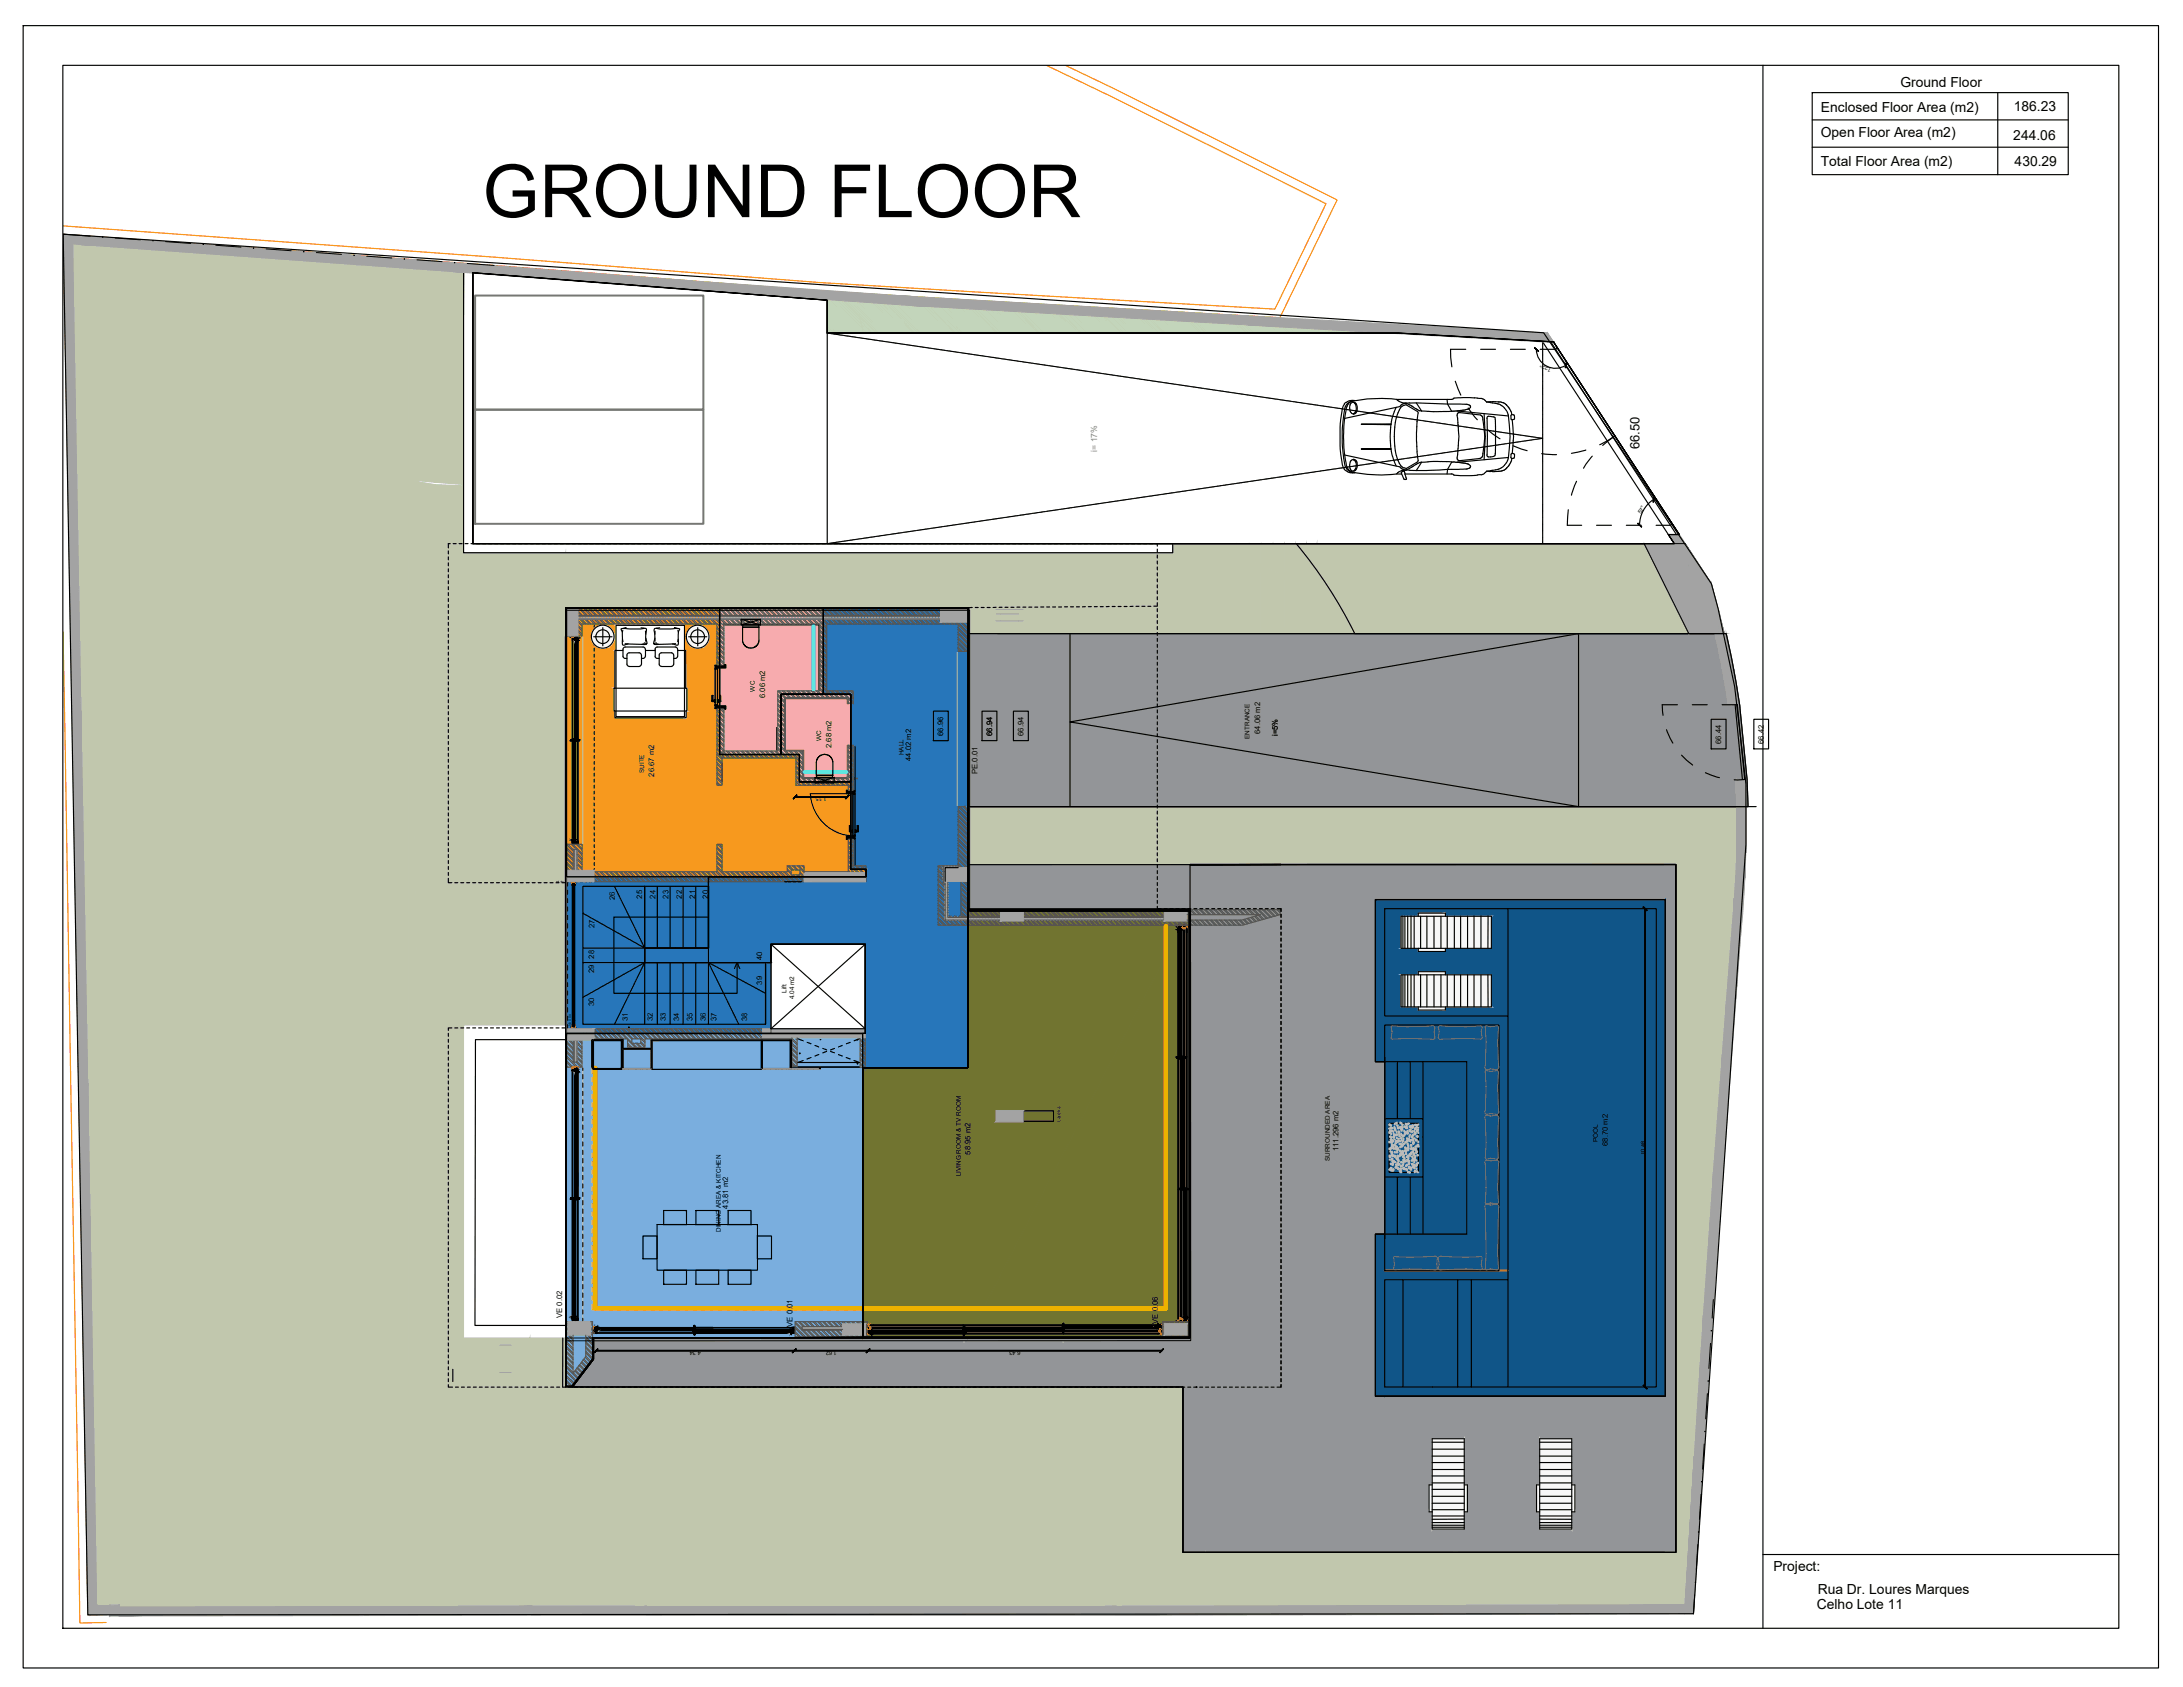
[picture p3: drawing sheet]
<svg xmlns="http://www.w3.org/2000/svg" width="279mm" height="216mm" viewBox="0 0 279 216" stroke-linecap="round" stroke-linejoin="round" font-family="sans-serif">
<defs><g id="words">
<text font-size="9.4" x="61.7" y="27.8">GROUND FLOOR</text>
<g font-size="1.8">
<text x="243.2" y="11.1">Ground Floor</text>
<text x="233" y="14.4">Enclosed Floor Area (m2)</text>
<text x="233" y="17.6">Open Floor Area (m2)</text>
<text x="257.7" y="17.9">244.06</text>
<text x="257.7" y="14.3">186.23</text>
<text x="233" y="21.2">Total Floor Area (m2)</text>
<text x="257.9" y="21.2">430.29</text>
<text x="227" y="201">Project:</text>
<text x="232.6" y="204">Rua Dr. Loures Marques</text>
<text x="232.5" y="205.9">Celho Lote 11</text>
</g>
<text font-size="1.7" x="209.8" y="57.5" transform="rotate(-90 209.8 57.5)">66.50</text>
<text font-size="1.1" fill="#7f7f7f" x="140.4" y="57.8" transform="rotate(-90 140.4 57.8)">i= 17%</text>
<g font-size="1">
<text x="97.9" y="89.3" transform="rotate(-90 97.9 89.3)">6.06 m2</text>
<text x="106.4" y="95.7" transform="rotate(-90 106.4 95.7)">2.68 m2</text>
<text x="120.7" y="94.2" transform="rotate(-90 120.7 94.2)">66.96</text>
<text x="127" y="94.2" transform="rotate(-90 127 94.2)">66.94</text>
<text x="131" y="94.2" transform="rotate(-90 131 94.2)">66.94</text>
<text x="161.3" y="93.9" transform="rotate(-90 161.3 93.9)">64.06 m2</text>
<text x="163.5" y="94.2" transform="rotate(-90 163.5 94.2)">i=5%</text>
<text x="220.3" y="95.2" transform="rotate(-90 220.3 95.2)">66.44</text>
<text x="225.7" y="95.2" transform="rotate(-90 225.7 95.2)">66.42</text>
<text x="83.7" y="99.4" transform="rotate(-90 83.7 99.4)">26.67 m2</text>
<text x="116.6" y="97.4" transform="rotate(-90 116.6 97.4)">44.02 m2</text>
<text x="125.1" y="99.1" transform="rotate(-90 125.1 99.1)">PE.0.01</text>
<text x="76.1" y="118.8" transform="rotate(-90 76.1 118.8)">27</text>
<text x="78.7" y="115.2" transform="rotate(-90 78.7 115.2)">26</text>
<text x="82.2" y="115" transform="rotate(-90 82.2 115)">25</text>
<text x="83.9" y="115" transform="rotate(-90 83.9 115)">24</text>
<text x="85.6" y="115" transform="rotate(-90 85.6 115)">23</text>
<text x="87.3" y="115" transform="rotate(-90 87.3 115)">22</text>
<text x="89" y="115" transform="rotate(-90 89 115)">21</text>
<text x="90.6" y="115" transform="rotate(-90 90.6 115)">20</text>
<text x="76.1" y="124.5" transform="rotate(-90 76.1 124.5)">29</text>
<text x="76.1" y="122.7" transform="rotate(-90 76.1 122.7)">28</text>
<text x="97.6" y="122.9" transform="rotate(-90 97.6 122.9)">40</text>
<text x="76.1" y="128.8" transform="rotate(-90 76.1 128.8)">30</text>
<text x="80.4" y="130.6" transform="rotate(-90 80.4 130.6)">31</text>
<text x="83.5" y="130.6" transform="rotate(-90 83.5 130.6)">32</text>
<text x="85.2" y="130.6" transform="rotate(-90 85.2 130.6)">33</text>
<text x="86.9" y="130.6" transform="rotate(-90 86.9 130.6)">34</text>
<text x="88.6" y="130.6" transform="rotate(-90 88.6 130.6)">35</text>
<text x="90.3" y="130.6" transform="rotate(-90 90.3 130.6)">36</text>
<text x="91.7" y="130.6" transform="rotate(-90 91.7 130.6)">37</text>
<text x="95.6" y="130.6" transform="rotate(-90 95.6 130.6)">38</text>
<text x="97.5" y="126" transform="rotate(-90 97.5 126)">39</text>
<text x="124.2" y="147.8" transform="rotate(-90 124.2 147.8)">58.95 m2</text>
<text x="171.3" y="147.3" transform="rotate(-90 171.3 147.3)">111.296 m2</text>
<text x="205.8" y="146.7" transform="rotate(-90 205.8 146.7)">68.70 m2</text>
<text x="93.2" y="154.7" transform="rotate(-90 93.2 154.7)">43.81 m2</text>
<text x="71.9" y="168.7" transform="rotate(-90 71.9 168.7)">VE 0.02</text>
<text x="101.4" y="169.8" transform="rotate(-90 101.4 169.8)">VE 0.01</text>
<text x="148.2" y="169.4" transform="rotate(-90 148.2 169.4)">VE 0.06</text>
</g>
<g font-size=".8">
<text x="96.6" y="88.5" transform="rotate(-90 96.6 88.5)">WC</text>
<text x="105.1" y="94.9" transform="rotate(-90 105.1 94.9)">WC</text>
<text x="159.9" y="94.6" transform="rotate(-90 159.9 94.6)">ENTRANCE</text>
<text x="82.5" y="98.9" transform="rotate(-90 82.5 98.9)">SUITE</text>
<text x="115.7" y="96.6" transform="rotate(-90 115.7 96.6)">HALL</text>
<text x="100.7" y="127.1" transform="rotate(-90 100.7 127.1)">Lift</text>
<text x="101.6" y="127.9" transform="rotate(-90 101.6 127.9)">4.04 m2</text>
<text x="170.2" y="148.6" transform="rotate(-90 170.2 148.6)">SURROUNDED AREA</text>
<text x="204.5" y="146.2" transform="rotate(-90 204.5 146.2)">POOL</text>
<text x="123" y="150.5" transform="rotate(-90 123 150.5)">LIVING ROOM &amp; TV ROOM</text>
<text x="92.3" y="157.7" transform="rotate(-90 92.3 157.7)">DINING AREA &amp; KITCHEN</text>
</g>
<g font-size=".7">
<text x="198.6" y="47.2" transform="rotate(-152 198.6 47.2)">122°</text>
<text x="210.1" y="65.8" transform="rotate(-61 210.1 65.8)">57°</text>
<text x="105.8" y="102" transform="rotate(180 105.8 102)">1.15</text>
<text x="135.7" y="143.5" transform="rotate(-90 135.7 143.5)">Lareira</text>
<text x="210.5" y="147.8" transform="rotate(-90 210.5 147.8)">10.48</text>
<text x="89.7" y="172.9" transform="rotate(180 89.7 172.9)">4.34</text>
<text x="107.1" y="172.9" transform="rotate(180 107.1 172.9)">1.62</text>
<text x="130.6" y="172.9" transform="rotate(180 130.6 172.9)">6.43</text>
</g>
<text font-size=".4" x="73.1" y="131.3" transform="rotate(-90 73.1 131.3)">VE 0.03</text>
</g></defs>
<!-- layer: #01 - ARQ - 390 - Aux -->
<g fill="#939598" stroke="#939598" stroke-width=".13">
<path d="M152.3 110.6h11.7z"/>
<path d="M123.9 110.7v5.7z"/>
<path d="M152.3 110.6v5.8z"/>
<path d="M222.7 90.2l.9 9.6-.9 3.4z"/>
<path d="M76 173.9l-2.7 3.6zM76 173.9v3.6h-2.7z"/>
<path d="M76 171.2v6.3l75.4-6.3zM76 177.5l75.4-6.3v6.3z"/>
<path d="M151.4 171.2v27.5l.9-27.5zM152.3 171.2v27.5h-.9z"/>
<path d="M152.3 110.6v88.1zM152.3 110.6v88.1z"/>
<path d="M152.3 110.6v88.1l11.7-88.1zM164 110.6v88.1h-11.7z"/>
<path d="M164 110.6v88.1l3.9-88.1zM167.9 110.6v88.1h-3.9z"/>
<path d="M167.9 110.6v88.1l4.9-88.1zM172.8 110.6v88.1h-4.9z"/>
<path d="M172.8 110.6v88.1l41.7-88.1zM214.5 110.6v88.1h-41.7z"/>
<path d="M123.9 110.7v5.7l28.4-5.8zM123.9 116.4l28.4-5.8v5.8z"/>
<path d="M152.3 110.6v5.8zM152.3 110.6v5.8z"/>
<path d="M123.9 81.1v22.1l97-22.1zM123.9 103.2l97-22.1v22.1z"/>
<path d="M220.9 81.1v22.1l.5-19.8zM221.4 83.4v19.8h-.5z"/>
<path d="M221.4 83.4v19.8l.5-17.6zM221.9 85.6v17.6h-.5z"/>
<path d="M221.9 85.6v17.6l.4-15.3zM222.3 87.9v15.3h-.4z"/>
<path d="M222.3 87.9v15.3l.4-13zM222.7 90.2v13h-.4z"/>
<path d="M223.6 99.8l-.9 3.4h.9zM223.6 99.8l.1 3.4h-.1z"/>
</g>
<!-- layer: _ARQ_LINE_2.0_VIEW -->
<g fill="none" stroke="#000" stroke-width=".15">
<path d="M105.9 42.6v27M106 42.6v.1M106.1 42.7h.1M106.2 42.7h.1M106.3 42.7h.1M106.4 42.7h.1M106.6 42.7h.1M106.7 42.7v.1M106.8 42.8h.1M106.9 42.8h.1M107 42.8h.1M107.1 42.8h.1"/>
<path d="M107.3 42.8h.1M107.4 42.8l.1 .1M107.5 42.9h.1M107.6 42.9h.1M107.8 42.9h.1M107.9 42.9h.1M108 42.9l.2 .1M108.2 43h.1M108.4 43h.1M108.6 43h.1M108.7 43l.2 .1M108.9 43.1h.1"/>
<path d="M109.1 43.1h.1M109.2 43.1h.1M109.3 43.1h.1M109.4 43.1l.1 .1M109.5 43.2h.1M109.7 43.2h.1M109.8 43.2h.1M109.9 43.2h.1M110 43.2h.1M110.2 43.2v.1M110.3 43.3h.1M110.4 43.3h.1"/>
<path d="M110.5 43.3h.1M110.6 43.3h.1M110.7 43.3h.1M110.9 43.3v.1M111 43.4h.1M111.1 43.4h.1M111.2 43.4h.1M111.3 43.4h.1M111.5 43.4v.1M111.6 43.5h.1M111.7 43.5h.1M111.8 43.5h.1"/>
<path d="M111.9 43.5h.1M112.1 43.5h.1M112.2 43.5v.1M112.3 43.6h.1M112.4 43.6h.1M112.5 43.6h.1M112.6 43.6h.1M112.8 43.6h.1M112.9 43.6l.1 .1M113 43.7h.1M113.1 43.7h.1M113.3 43.7h.1"/>
<path d="M113.4 43.7h.1M113.5 43.8h.1M113.6 43.8h.1M113.7 43.8h.1M113.9 43.8h.1M114 43.8h.1M114.1 43.8h.1M114.2 43.9h.1M114.3 43.9h.1M114.4 43.9h.1M114.6 43.9h.1M114.7 43.9h.1"/>
<path d="M114.8 43.9h.1M114.9 44h.2M115.2 44h.1M115.3 44h.1M115.4 44h.1M115.5 44h.1M115.7 44.1h.1M115.8 44.1h.1M115.9 44.1h.1M116 44.1h.1M116.1 44.1h.1M116.2 44.2h.1"/>
<path d="M116.4 44.2h.1M116.5 44.2h.1M116.6 44.2h.1M116.7 44.2h.1M116.8 44.2h.1M117 44.3h.1M117.1 44.3h.1M117.2 44.3h.1M117.3 44.3h.2M117.6 44.3h.1M117.7 44.4h.2M117.9 44.4h.1"/>
<path d="M118 44.4l.2 .1M118.3 44.5h.1M118.4 44.5h.1M118.5 44.5h.1M118.6 44.5h.1M118.8 44.5h.1M118.9 44.5l.1 .1M119 44.6h.1M119.1 44.6h.1M119.2 44.6h.1M119.4 44.6h.1M119.5 44.6h.1"/>
<path d="M119.6 44.6l.1 .1M119.7 44.7h.1M119.8 44.7h.1M120 44.7h.1M120.1 44.7h.1M120.2 44.7h.1M120.3 44.7l.1 .1M120.4 44.8h.1M120.5 44.8h.1M120.7 44.8h.1M120.8 44.8l.2 .1M121 44.9h.1"/>
<path d="M121.2 44.9h.1M121.3 44.9h.1M121.4 44.9h.1M121.5 44.9l.2 .1M121.8 45h.1M121.9 45h.1M122 45h.1M122.1 45h.1M122.2 45h.1M122.3 45l.1 .1M122.5 45.1h.1M122.6 45.1h.1"/>
<path d="M122.7 45.1h.1M122.8 45.1h.1M123 45.1h.1M123.1 45.1v.1M123.2 45.2h.1M123.3 45.2h.1M123.4 45.2h.1M123.5 45.2h.1M123.7 45.2v.1M123.8 45.3h.1M123.9 45.3h.1M124 45.3h.1"/>
<path d="M124.1 45.3h.1M124.3 45.3h.1M124.4 45.3l.1 .1M124.5 45.4h.1M124.6 45.4h.2M124.9 45.4h.1M125 45.4h.1M125.1 45.4l.1 .1M125.2 45.5h.1M125.3 45.5h.1M125.5 45.5h.1M125.6 45.5h.1"/>
<path d="M125.7 45.5l.1 .1M125.8 45.6h.1M125.9 45.6h.1M126.1 45.6h.1M126.2 45.6h.1M126.3 45.6h.1M126.4 45.6l.1 .1M126.5 45.7h.1M126.7 45.7h.1M126.8 45.7h.1M126.9 45.7h.1M127 45.7h.1"/>
<path d="M127.1 45.7l.1 .1M127.3 45.8h.1M127.4 45.8h.2M127.6 45.8h.1M127.7 45.8h.1M127.8 45.8l.1 .1M128 45.9h.1M128.1 45.9h.1M128.2 45.9h.1M128.3 45.9h.1M128.5 46h.1M128.6 46h.1"/>
<path d="M128.7 46h.1M128.8 46h.1M128.9 46h.1M129.1 46h.1M129.2 46.1h.1M129.3 46.1h.1M129.4 46.1h.1M129.5 46.1h.1M129.6 46.1h.1M129.8 46.1h.1M129.9 46.2h.1M130 46.2h.1"/>
<path d="M130.1 46.2h.2M130.4 46.2h.1M130.5 46.2h.1M130.6 46.3h.1M130.7 46.3h.1M130.9 46.3h.1M131.1 46.3l.1 .1M131.2 46.4h.1M131.3 46.4h.1M131.4 46.4h.1M131.6 46.4h.1M131.7 46.4h.1"/>
<path d="M131.8 46.4h.1M131.9 46.5h.1M132 46.5h.1M132.2 46.5h.1M132.3 46.5h.1M132.4 46.5h.1M132.5 46.5h.1M132.7 46.6h.1M132.8 46.6h.1M132.9 46.6h.1M133 46.6h.1M133.1 46.6l.1 .1"/>
<path d="M133.2 46.7h.1M133.4 46.7h.1M133.5 46.7h.1M133.6 46.7h.2M133.8 46.7l.1 .1M134 46.8h.1M134.1 46.8h.1M134.2 46.8h.1M134.3 46.8h.1M134.4 46.8h.1M134.6 46.8v.1M134.7 46.9h.1"/>
<path d="M134.8 46.9h.1M134.9 46.9h.1M135 46.9h.1M135.1 46.9h.1M135.3 46.9l.1 .1M135.4 47h.1M135.5 47h.1M135.6 47h.1M135.8 47h.1M135.9 47l.1 .1M136 47.1h.1M136.1 47.1h.1"/>
<path d="M136.2 47.1h.1M136.4 47.1h.1M136.5 47.1h.1M136.6 47.1l.1 .1M136.7 47.2h.1M136.8 47.2h.1M136.9 47.2h.1M137.1 47.2h.2M137.3 47.2l.1 .1M137.4 47.3h.1M137.5 47.3h.1M137.7 47.3h.1"/>
<path d="M137.8 47.3h.1M137.9 47.3h.1M138 47.3l.1 .1M138.2 47.4h.1M138.3 47.4h.1M138.4 47.4h.1M138.5 47.4h.1M138.6 47.4l.1 .1M138.7 47.5h.1M138.9 47.5h.1M139 47.5h.1M139.1 47.5h.1"/>
<path d="M139.2 47.5h.1M139.3 47.5l.1 .1M139.5 47.6h.1M139.6 47.6h.1M139.7 47.6h.1M139.8 47.6h.1M139.9 47.6h.1M140.1 47.6v.1M140.2 47.7h.2M140.4 47.7h.1M140.5 47.7l.2 .1M140.8 47.8h.1"/>
<path d="M140.9 47.8h.1M141 47.8h.1M141.1 47.8h.1M141.3 47.8h.1M141.4 47.9h.1M141.5 47.9h.1M141.6 47.9h.1M141.7 47.9h.1M141.9 47.9h.1M142 47.9h.1M142.1 48h.1M142.2 48h.1"/>
<path d="M142.3 48h.1M142.5 48h.1M142.6 48h.1M142.7 48h.1M142.8 48.1h.1M142.9 48.1h.1M143 48.1h.1M143.2 48.1h.1M143.3 48.1h.1M143.4 48.2h.1M143.5 48.2h.1M143.7 48.2h.1"/>
<path d="M143.9 48.2h.1M144 48.2h.1M144.1 48.3h.1M144.3 48.3h.1M144.4 48.3h.1M144.5 48.3h.1M144.6 48.3h.1M144.7 48.3h.1M144.8 48.4h.1M145 48.4h.1M145.1 48.4h.1M145.2 48.4h.1"/>
<path d="M145.3 48.4l.1 .1M145.5 48.5h.1M145.6 48.5h.1M145.7 48.5h.1M145.8 48.5h.1M145.9 48.5h.1M146.1 48.5v.1M146.2 48.6h.1M146.3 48.6h.1M146.4 48.6h.2M146.6 48.6h.1M146.8 48.6l.2 .1"/>
<path d="M147 48.7h.1M147.1 48.7h.1M147.2 48.7h.1M147.4 48.7h.1M147.5 48.7l.1 .1M147.6 48.8h.1M147.7 48.8h.1M147.8 48.8h.1M148 48.8h.1M148.1 48.8l.1 .1M148.2 48.9h.1M148.3 48.9h.1"/>
<path d="M148.4 48.9h.1M148.6 48.9h.1M148.7 48.9h.1M148.8 48.9l.1 .1M148.9 49h.1M149 49h.1M149.2 49h.1M149.3 49h.1M149.4 49h.1M149.5 49l.2 .1M149.8 49.1h.1M149.9 49.1h.2"/>
<path d="M150.1 49.1h.1M150.2 49.1l.1 .1M150.3 49.2h.1M150.5 49.2h.1M150.6 49.2h.1M150.7 49.2h.1M150.8 49.2l.1 .1M151 49.3h.1M151.1 49.3h.1M151.2 49.3h.1M151.3 49.3h.1M151.4 49.3h.1"/>
<path d="M151.6 49.3v.1M151.7 49.4h.1M151.8 49.4h.1M151.9 49.4h.1M152 49.4h.1M152.1 49.4h.1M152.3 49.4l.1 .1M152.4 49.5h.1M152.5 49.5h.1M152.6 49.5h.1M152.7 49.5h.1M152.9 49.5l.1 .1"/>
<path d="M153 49.6h.1M153.1 49.6h.1M153.2 49.6h.1M153.4 49.6h.1M153.6 49.6l.1 .1M153.7 49.7h.1M153.8 49.7h.1M153.9 49.7h.1M154.1 49.7h.1M154.2 49.7h.1M154.3 49.7l.1 .1M154.4 49.8h.1"/>
<path d="M154.5 49.8h.1M154.7 49.8h.1M154.8 49.8h.1M154.9 49.8h.1M155 49.8l.1 .1M155.2 49.9h.1M155.3 49.9h.1M155.4 49.9h.1M155.5 49.9h.1M155.6 50h.1M155.7 50h.2M156 50h.1"/>
<path d="M156.1 50h.1M156.2 50h.1M156.3 50.1h.1M156.5 50.1h.2M156.7 50.1h.1M156.8 50.1h.1M156.9 50.1h.1M157.1 50.2h.1M157.2 50.2h.1M157.3 50.2h.1M157.4 50.2h.1M157.5 50.2h.1"/>
<path d="M157.6 50.2h.1M157.8 50.3h.1M157.9 50.3h.1M158 50.3h.1M158.1 50.3h.1M158.3 50.3h.1M158.4 50.4h.1M158.5 50.4h.1M158.6 50.4h.1M158.7 50.4h.1M158.9 50.4h.1M159 50.4h.1"/>
<path d="M159.1 50.5h.1M159.2 50.5h.2M159.4 50.5h.1M159.6 50.5h.2M159.8 50.6h.1M159.9 50.6h.1M160 50.6h.1M160.2 50.6h.1M160.3 50.6l.1 .1M160.4 50.7h.1M160.5 50.7h.1M160.7 50.7h.1"/>
<path d="M160.8 50.7h.1M160.9 50.7h.1M161 50.7l.1 .1M161.1 50.8h.1M161.2 50.8h.1M161.4 50.8h.1M161.5 50.8h.1M161.6 50.8h.1M161.7 50.8l.1 .1M161.8 50.9h.1M162 50.9h.1M162.1 50.9h.1"/>
<path d="M162.2 50.9h.1M162.3 50.9l.2 .1M162.6 51h.1M162.7 51h.1M162.8 51h.1M162.9 51h.1M163 51l.1 .1M163.2 51.1h.1M163.3 51.1h.1M163.4 51.1h.1M163.5 51.1h.1M163.6 51.1h.1"/>
<path d="M163.8 51.1v.1M163.9 51.2h.1M164 51.2h.1M164.1 51.2h.1M164.2 51.2h.1M164.4 51.2h.1M164.5 51.2v.1M164.6 51.3h.1M164.7 51.3h.1M164.8 51.3h.1M165 51.3h.1M165.1 51.3l.2 .1"/>
<path d="M165.3 51.4h.1M165.4 51.4h.1M165.5 51.4h.1M165.7 51.4h.1M165.8 51.4l.2 .1M166 51.5h.1M166.2 51.5h.1M166.3 51.5h.1M166.4 51.5h.1M166.5 51.5l.1 .1M166.6 51.6h.1M166.8 51.6h.1"/>
<path d="M166.9 51.6h.1M167 51.6h.1M167.1 51.6h.1M167.2 51.6l.1 .1M167.3 51.7h.1M167.5 51.7h.1M167.6 51.7h.1M167.7 51.7h.1M167.8 51.7l.1 .1M168 51.8h.1M168.1 51.8h.1M168.2 51.8h.1"/>
<path d="M168.3 51.8h.1M168.4 51.8h.1M168.6 51.8l.1 .1M168.8 51.9h.1M168.9 51.9h.1M169 51.9h.1M169.1 51.9h.1M169.3 51.9l.2 .1M169.5 52h.1M169.6 52h.1M169.7 52h.1M169.9 52h.1"/>
<path d="M170 52l.1 .1M170.1 52.1h.1M170.2 52.1h.1M170.3 52.1h.1M170.5 52.1h.1M170.6 52.2h.1M170.7 52.2h.1M170.8 52.2h.1M170.9 52.2h.1M171 60h-.1M171.1 52.2h.1M171.1 60h.1"/>
<path d="M171.2 52.2h.1M171.3 59.9l-.1 .1M171.3 52.3h.1M171.4 59.9h-.1M171.4 59.9h.1M171.4 52.3h.1M171.5 59.9h.1M171.5 52.3h.1M171.7 52.3h.2M171.9 59.9h-.2M171.9 52.3h.1M172 59.8l-.1 .1"/>
<path d="M172 59.8h.1M172 52.4h.2M172.1 58.2l7.1 1.5 .1 .2M172.1 51.7l-.1 .1a9.4 9.4 0 0 0-.5 4.1 10.8 10.8 0 0 0 .5 4.1h.1M172.1 59.8h.1M172.3 59.8h.1M172.3 52.4h.1M172.4 52.4h.1M172.5 51.4l-.4 .3M172.5 52.4h.1M172.6 51.7l-.1 .1a16 16 0 0 0 0 8.1l.1 .2M172.6 59.8h-.2"/>
<path d="M172.6 52.5h.1M172.7 59.7l-.1 .1M172.7 59.7h.1M172.7 52.5h.1M172.8 51.5l.3-.2h-.1a1.47 1.47 0 0 0-1 1.4 19.1 19.1 0 0 0 .2 7 1.45 1.45 0 0 0 .9 .8M172.8 51.5l-.2 .2M172.8 59.9v.2M172.8 51.8l-.1 .4 .1 .5M172.8 52.6l.1 .1M172.8 59.1l-.1 .4 .1 .4M172.8 51.7v.1M172.8 59.7h.1"/>
<path d="M172.8 52.5h.1M172.9 52.7a.3 .3 0 0 0 .2 .3 .3 .3 0 0 0 .3-.2M172.9 51.6l-.1 .1M172.9 51.6l.2-.1 .3 .1M173 59.7h.1M173 52.5h.1M173.1 52.5h.1M173.1 51.2l-.6 .2M173.1 51.2l.3 .1M173.2 59.7h-.1M173.2 51.5l.3 .1M173.2 52.5h.1"/>
<path d="M173.2 58.8a.68 .68 0 0 1 .5 1.1l-.2 .3M173.3 59.6l-.1 .1M173.3 52.6h.1M173.4 51.6l.1 .2M173.4 58.9v.1a1.02 1.02 0 0 1 0 1.2M173.4 51.3h-.4M173.4 58.9a.36 .36 0 0 0-.6 .2M173.4 59.6h-.1M173.5 59.6h.1M173.5 52.6h.1M173.5 51.6l.1 .2M173.5 51.8l.1 .4-.1 .4"/>
<path d="M173.5 52.6l-.1 .2M173.6 59.6h.1M173.6 52.6h.1M173.6 51.8l.1 .3v.5M173.7 59.6h.1M173.8 52.6h-.1l-.2 .3-.3 .1M173.8 52.6h.1M173.9 59.6h-.1M173.9 52.6h.1M174 59.5l-.1 .1M174.1 52.7h.1M174.1 59.5h.1"/>
<path d="M174.2 59.5h.1M174.2 52.7h.1M174.3 59.5h.1M174.3 52.7h.1M174.4 59.5h.1M174.4 52.7h.1M174.5 52.7h.1M174.6 59.5h-.1M174.6 52.7h.1M174.7 59.4l-.1 .1M174.8 52.8h.1M174.9 52.8h.1"/>
<path d="M175 59.4h-.2M175 59.4h.1M175 52.8h.1M175.1 59.4h.1M175.1 52.8l.2 .1M175.3 59.4h-.1M175.4 52.9h.1M175.5 59.3l-.1 .1M175.5 52.9h.1M175.6 59.3h-.1M175.6 59.3h.1M175.6 52.9h.1"/>
<path d="M175.7 59.3h.1M175.7 52.9h.1M175.9 59.3h.1M175.9 52.9h.1M176 52.9v.1M176 59.2v.1M176.1 53h.1M176.2 59.2h-.1M176.2 53h.1M176.3 59.2h-.1M176.3 59.2h.1M176.3 53h.1"/>
<path d="M176.4 59.2h.1M176.4 53h.1M176.6 59.2h.1M176.6 53h.1M176.7 53l.1 .1M176.8 59.1l-.1 .1M176.8 53.1h.1M176.9 59.1h-.1M176.9 53.1h.1M177 59.1h-.1M177 59.1h.1M177 53.1h.1"/>
<path d="M177.2 59.1h.1M177.2 53.1h.1M177.3 59.1h.1M177.3 53.1h.1M177.4 53.1l.1 .1M177.5 59l-.1 .1M177.5 53.2h.1M177.6 59h-.1M177.7 53.2h.1M177.7 59h.1M177.8 59h.1M177.8 53.2h.1"/>
<path d="M177.9 59h.1M177.9 53.2l.2 .1M177.9 55.4v1M178 56.4v.6M178 57l.2 1.4 .5 1.2M178 58.9h.1M178 54.7v.6M178 57.4l-3.8 .1h3.9M178.1 54.3h-3.9l3.8 .1M178.1 53.3h.1M178.2 58.9h-.1M178.2 53.3h.1"/>
<path d="M178.4 53.3h.1M178.4 58.9h-.2M178.5 58.9h.1M178.5 53.3h.1M178.6 54.1a12.3 12.3 0 0 0 .1 4.2M178.6 58.9h.1M178.6 53.3l.2 .1M178.7 52.1l-.5 1.5-.2 1.1M178.7 53.5l-.1 .6M178.7 58.8h.1M178.7 58.3l.4 1M178.7 51.1l.3 .2"/>
<path d="M178.8 51.1a17.6 17.6 0 0 0-5.6 .2h-.1M178.8 51.1h7M178.8 53.4h.1M178.9 58.8h-.1M179 53.4h.1M179 51.3l.4 .2M179 58.8h.1M179.1 53.4h.1M179.1 59.3l.2 .3M179.2 58.8h-.1M179.2 58.8h.1M179.2 53.4h.1"/>
<path d="M179.3 59.6l.2 .1M179.3 52.2l-.6 1.3M179.3 58.8h.1M179.3 53.4h.1M179.3 59.9l.1 .1M179.4 51.5l.4 .1M179.4 60l.3 .1M179.4 58.7h.1M179.4 53.4l.1 .1M179.5 59.8l.2 .1M179.6 53.5h.1M179.6 58.7h.1"/>
<path d="M179.7 53.5h.1M179.7 58.7h.1M179.8 53.5h.1M179.8 51.6h.2M179.9 58.7h-.1M179.9 58.7h.1M179.9 53.5h.1M179.9 51.6l-.4 .1-.3 .3-7.1 1.6M179.9 51.6l.5 .2M180 51.8l1.4 .9M180 51.8l-.4 .1-.3 .3M180 58.7h.1"/>
<path d="M180 53.5l.1 .1M180.1 58.6h.1M180.1 53.6h.1M180.3 53.6h.1M180.4 58.6h-.1M180.4 53.6h.1M180.4 51.8l.5 .3M180.4 51.6h.9l.6 1 1.6 .1 2.3-.1M180.4 51.6h-.4M180.5 58.6h-.1M180.5 53.6h.1M180.6 58.6h-.1"/>
<path d="M180.6 58.6h.1M180.6 53.6h.1M180.8 58.5h.1M180.8 53.6v.1M180.9 52.1l.3 .2M180.9 58.5h.1M180.9 53.7h.1M181 53.7h.1M181.1 53.7h.1M181.2 58.5h-.2M181.2 59.5l-1.3 .7M181.2 52.3l.5 .3"/>
<path d="M181.2 53.7h.1M181.3 51.6l6.5 .1M181.3 55.2v1.4M181.3 56.6l.1 1.2M181.3 58.5h-.1M181.4 57.8v.5M181.4 58.5h.1M181.4 53.7l.1 .1M181.4 52.6l.1 .2M181.4 58.3l.1 .6M181.4 59.1l-1.4 .9-.3-.1M181.5 59.3l-.3 .2"/>
<path d="M181.5 58.4h.1M181.5 58.9l-.1 .2M181.5 52.8l-.2 2.4M181.6 58.4h.1M181.6 53.8h.1M181.7 59.2l-.2 .1M181.7 52.6h.3M181.7 53.8h.2M181.7 59.2h.1M181.9 58.4h-.2M181.9 53.8h.1M182 59.2h-.3"/>
<path d="M182 58.4h-.1M182.1 58.4h.1M182.1 53.8h.1M182.2 58.3h.1M182.2 53.8l.1 .1M182.3 58.3h.1M182.3 53.9h.1M182.4 53.9h.1M182.5 58.3h-.1M182.5 53.9h.1M182.6 58.3h-.1M182.7 53.9h.1"/>
<path d="M182.8 58.3h-.1M182.8 58.3h.1M182.8 53.9l.1 .1M182.9 58.2h.1M182.9 54h.1M183 58.2h.1M183 54h.1M183.2 54h.1M183.2 58.2h.1M183.3 54h.1M183.3 58.2h.1M183.4 54h.1"/>
<path d="M183.5 58.1l-.1 .1M183.5 58.1h.1M183.5 54l.1 .1M183.6 58.1h.1M183.6 54.1h.1M183.7 58.1h.1M183.7 54.1h.1M183.9 54.1h.1M183.9 58.1h.1M184 54.1h.1M184.1 58.1h-.1M184.1 54.1h.1"/>
<path d="M184.2 58l-.1 .1M184.2 58h.1M184.2 54.1l.1 .1M184.3 58h.1M184.3 54.2h.1M184.5 54.2h.2M184.7 58h-.2M184.7 54.2h.1M184.8 58h-.1M184.8 54.3h.1M184.9 57.9l-.1 .1M184.9 57.9h.1"/>
<path d="M184.9 54.3h.1M185.1 57.9h.1M185.1 54.3h.1M185.2 54.3h.2M185.2 51.1l.1 .6 .5 .9h.7M185.4 57.9h-.2M185.4 54.3h.1M185.5 57.8l-.1 .1M185.5 54.4h.1M185.6 57.8h-.1M185.7 57.8h.1M185.7 54.4h.1"/>
<path d="M185.8 57.8h.1M185.8 54.4h.1M185.8 59.1h-2.3l-1.6 .1M185.9 54.4h.1M186 57.8h-.1M186 51.1h-.2M186 54.4h.1M186.1 57.8h-.1M186.1 54.4h.1M186.2 59.1h-.4l-.5 1-4 .1 .6-1M186.2 59.2h.6M186.2 57.7l-.1 .1"/>
<path d="M186.3 48.8l.7 1.8M186.3 54.5h.1M186.3 57.7h.1M186.4 57.7h.1M186.4 54.5h.1M186.5 52.6l6.6 .6M186.5 53.2v.2M186.5 57.7h.1M186.5 54.5h.1M186.5 58.6v.2M186.5 58.8l.1 .1 .3 .1M186.5 58.4v.2"/>
<path d="M186.5 53v.2M186.5 53.4l.1 .2M186.6 53.6v.5M186.6 58.2l-.1 .2M186.6 54.1l.1 1M186.6 57.7v.4M186.6 54.5h.1M186.7 55.1v.3M186.7 56.3l-.1 1.4M186.7 55.4v.9M186.7 57.7h-.1M186.7 54.5h.1"/>
<path d="M186.8 59.2h.4M186.8 57.7h-.1M186.9 54.5h.1M186.9 52.6h-.4M186.9 52.8h-.2l-.2 .2M186.9 52.8l2.6 .3M186.9 57.6v.1M187 52.5h-.1M187 54.6h.1M187 57.6h.1M187.1 57.6h.1M187.1 54.6h.1"/>
<path d="M187.2 57.6h.1M187.2 54.6h.1M187.2 59.3h.3M187.2 52.5h-.2M187.3 52.5h-.1M187.3 54.6h.1M187.4 57.6h-.1M187.5 54.6h.1M187.5 59.3l.3 .1M187.5 57.6h.1M187.6 54.7h.1M187.6 44.7h-1.9l.1 2.2"/>
<path d="M187.7 54.7h.1M187.8 57.5l-.2 .1M187.8 51.8h.1M187.8 52.4l-.5 .1M187.8 57.5h.1M187.8 54.7h.1M187.8 59.4h.1M187.9 59.4l.1 .1M187.9 52.4h-.1M187.9 52.2l1.2 1.5M187.9 60h-.1M187.9 57.5h.1"/>
<path d="M187.9 54.7h.2M187.9 51.8l.2 .1M188 52.3l-.1 .1M188 52.3h.1M188 59.5l.2 .2v.1M188.1 51.8l.1 .3-.2 .2M188.1 57.5h-.1M188.2 59.9l-.3 .1M188.2 54.7h.1M188.2 59.8h-.1M188.3 57.4l-.1 .1M188.3 54.8h.1"/>
<path d="M188.4 54.8h.1M188.5 57.4h-.2M188.5 57.4h.1M188.5 54.8h.1M188.7 57.4h.1M188.7 54.8h.1M188.7 50.9l.4 .1M188.7 50.9h-2h-.6l-.1 .1M188.8 54.8h.1M188.8 57.4h.1M188.9 54.8h.1M189 57.3l-.1 .1"/>
<path d="M189 54.9h.1M189.1 57.3h-.1M189.1 51h.6l.3 .2M189.1 54.9h.1M189.2 57.3h-.1M189.3 57.3h.1M189.3 54.9h.1M189.4 57.3h.1M189.4 54.9h.1M189.5 54.9h.1M189.5 53.1l.2 .2M189.5 58.7l-2.6 .2"/>
<path d="M189.5 44.7h1.9M189.6 57.3h-.1M189.6 54.9h.1M189.7 58.5l-.2 .1M189.7 53.2v.2M189.7 57.2l-.1 .1M189.7 55h.1M189.7 58.4v.1M189.8 53.4v.2M189.8 53.6v.1M189.8 58.1v.3M189.8 53.7a10.6 10.6 0 0 1 0 4.4"/>
<path d="M189.8 57.2h-.1M189.8 55h.1M189.9 57.2h-.1M189.9 52.9l.2 3-.2 2.9M190 57.2h.1M190 55h.1M190 51.2l.1 .1a.4 .4 0 0 0 .5 .2l.4 .1M190.1 57.2h.1M190.1 55h.1M190.2 55l.1 .1M190.3 57.2h-.1M190.3 58.2l.1 .2"/>
<path d="M190.3 53.6v4.6M190.3 55.1h.1M190.4 58.4l.4 .1M190.4 57.1l-.1 .1M190.4 55l1.6 1.2M190.5 55.1h.1M190.5 57.1h.1M190.6 57.1h.1M190.6 55.1h.1M190.7 57.1h.1M190.7 55.1h.2M190.8 51.4h-.5"/>
<path d="M190.8 57.1h.1M190.9 55.1l.1 .1M191 57l-.1 .1M191 51.4h-.2M191 51.6l.7 .1M191.1 55.2h.1M191.2 53.4l-.7-.1-.2 .2M191.2 58.4l-.4 .1M191.2 55.2h.1M191.2 53.3l.1 .1M191.2 51.4h.6M191.2 51.4h-.2"/>
<path d="M191.2 57h-.1M191.3 57h.1M191.3 55.2h.1M191.3 53.4l.1 .3M191.3 58.3l-.1 .1M191.4 53.7v3.4l-.1 1.2M191.4 57h.1M191.4 55.2h.2M191.5 57h.1M191.6 55.2l.1 .1M191.7 51.7l.3 .1M191.7 56.9l-.1 .1"/>
<path d="M191.8 55.3h.1M191.8 51.4l.1 .1M191.8 56.9h.1M191.9 55.3h.1M191.9 51.4h.2M192 56.9h-.1M192 56.9h.1M192 55.3h.1M192.1 51.8l.1 .1M192.1 51.5h.3M192.1 56.9h.1M192.1 55.3h.1"/>
<path d="M192.2 51.9l.6 .6M192.2 56.9h.1M192.2 55.3l.1 .1M192.4 51.5v.1M192.4 55.4h.1M192.4 51.6l.4 .2M192.4 56.8v.1M192.5 55.4h.1M192.6 56.8h-.1M192.6 59.5l-.8 .5M192.6 55.4h.1M192.7 56.8h-.1"/>
<path d="M192.7 56.8h.1M192.7 55.4h.1M192.8 59.2l-.2 .3M192.8 52.5l.3 .7M192.8 59.9l-.4 .3M192.8 51.8l.2 .3M192.8 56.8h.1M192.8 55.4h.1M193 56.7h.1M193 55.4v.1M193 58.7l-.2 .5M193 59.7l-.2 .2"/>
<path d="M193 52.1l.5 .8v.2l-.1 .1M193.1 58.5l-.1 .2M193.1 53.2l.1 1.1a14.6 14.6 0 0 1-.1 4.2l-6.6 .7M193.1 55.5h.1M193.2 56.7h-.1M193.2 55.5h.1M193.3 56.7h-.1M193.3 55.5h.1M193.3 44.7h1.9M193.3 59.2l-.3 .5M193.4 58.5l.1 .2M193.4 56.7h-.1"/>
<path d="M193.4 56.7h.1M193.4 55.5h.1M193.5 53.1h.1a.33 .33 0 0 1 .2 .3 .33 .33 0 0 1-.3 .3l-.1-.1v-.4M193.5 58.7l-.2 .5M193.5 53.7l.2 2.2-.2 2.1-.1 .1v.4M193.5 58a.33 .33 0 0 1 .3 .4 .33 .33 0 0 1-.3 .3M193.6 56.7h.1M193.6 55.5h.1M193.7 57l1.8 .7M193.7 56.6h.1M193.7 55.5l.1 .1M193.8 55.6h.1"/>
<path d="M193.9 55.6h.1M194 56.6h-.2M194 55.6h.1M194.1 56.6h-.1M194.2 55.6h.2M194.4 56.6h-.2M194.4 56.5h.1M194.4 55.6l.1 .1M194.5 55.7h.1M194.6 55.7h.1M194.7 56.5h-.2M194.8 55.7h.1"/>
<path d="M194.8 56.5h.1M194.9 56.5h.1M194.9 55.7h.1M195 56.5h.1M195 55.7l.1 .1M195.1 56.4h.1M195.1 55.8h.1M195.2 55.8h.1M195.3 56.4h-.1M195.3 55.8h.1M195.4 56.4h-.1M195.5 55.8h.1"/>
<path d="M195.6 56.4h-.1M195.6 56.4h.1M195.6 55.8h.1M195.7 56.3h.1M195.7 55.8l.1 .1M195.8 56.3h.1M195.8 55.9h.1M196 55.9h.1M196 56.3h.1M196.1 55.9h.1M196.2 56.3h-.1M196.2 55.9h.1"/>
<path d="M196.3 56.3h-.1M196.3 56.3h.1M196.3 55.9h.1M196.4 56.2h.1M196.4 55.9l.1 .1M196.6 56.2h.1M196.6 56h.1M196.7 56h.1M196.7 56.2h.1M196.8 56h.1M196.9 56.2h-.1M196.9 56h.1"/>
<path d="M197 56h.1M197.1 56.2h-.2M197.1 56.1h.1M197.1 56l.1 .1M197.3 56.1h.1M197.3 58.1l1.9 .1M197.4 56.1h.1M197.4 43.8h.1M197.4 43.9v.1M197.4 44v.1M197.4 44.1v.1M197.4 44.2v.1"/>
<path d="M197.4 44.4v.1M197.4 44.5v.2M197.4 44.7v.1M197.4 44.9h.1M197.4 45h.1M197.4 45.1v.1M197.4 45.2v.1M197.4 45.3v.2M197.4 45.6v.1M197.4 45.7v.1M197.4 45.8v.1M197.4 45.9v.1"/>
<path d="M197.4 46.1h.1M197.4 46.2v.2M197.4 46.4v.1M197.4 46.5v.1M197.4 46.7h.1M197.4 46.8v.1M197.4 46.9v.1M197.4 47v.2M197.4 47.3h.1M197.4 47.4v.1M197.4 47.5v.1M197.4 47.6v.1"/>
<path d="M197.4 47.8h.1M197.4 47.9v.2M197.4 48.1v.1M197.4 48.2v.1M197.4 48.4h.1M197.4 48.5v.1M197.4 48.6v.1M197.4 48.7v.2M197.4 49h.1M197.4 49.1v.1M197.4 49.2v.1M197.4 49.3v.1"/>
<path d="M197.4 49.4v.1M197.4 49.6v.2M197.4 49.8v.1M197.4 49.9v.1M197.4 50.1h.1M197.4 50.2h.1M197.4 50.3v.1M197.4 50.4v.2M197.4 50.7h.1M197.4 50.8v.1M197.4 50.9v.1M197.4 51v.1"/>
<path d="M197.4 51.1v.1M197.4 51.3v.2M197.4 51.5v.1M197.4 51.6v.1M197.4 51.8h.1M197.4 51.9h.1M197.4 52v.1M197.4 52.1v.2M197.4 52.3v.1M197.4 52.5v.1M197.4 52.6v.1M197.4 52.7v.1"/>
<path d="M197.4 52.8v.1M197.4 53v.1M197.4 53.2v.1M197.4 53.3v.1M197.4 53.4v.1M197.4 53.6h.1M197.4 53.7v.1M197.4 53.8v.2M197.4 54v.1M197.4 54.2v.1M197.4 54.3v.1M197.4 54.4v.1"/>
<path d="M197.4 54.5v.1M197.4 54.7v.1M197.4 54.9v.1M197.4 55v.1M197.4 55.1v.1M197.4 55.2v.1M197.4 55.4v.1M197.4 55.5v.2M197.4 55.7v.1M197.4 55.9h.1M197.4 56h.1M197.4 56.1v.1"/>
<path d="M197.4 56.2v.1M197.4 56.3v.1M197.4 56.5h.1M197.4 56.6v.1M197.4 56.7v.1M197.4 56.8v.1M197.4 56.9v.1M197.4 57.1v.1M197.4 57.2v.1M197.4 57.3v.1M197.4 57.4v.1M197.4 57.6h.1"/>
<path d="M197.4 57.7h.1M197.4 57.8v.1M197.4 57.9v.1M197.4 58v.1M197.4 58.2h.1M197.4 58.3v.1M197.4 58.4v.1M197.4 58.5v.1M197.4 58.6v.1M197.4 58.8h.1M197.4 58.9v.1M197.4 59v.1"/>
<path d="M197.4 59.1v.1M197.4 59.2v.1M197.4 59.4h.1M197.4 59.5v.1M197.4 59.6v.1M197.4 59.7v.1M197.4 59.9h.1M197.4 60h.1M198.5 43.8l16.1 24.6M198.9 43.8l16 24.6M199.3 44.5l-.2 .2h-2M203 57.6l-1.9 .4"/>
<path d="M203.8 58.4l-1.1 1.5M204.7 56.9l2-1.1-1.6 1.2M106 69.6h.1M106.2 69.5l-.1 .1M106.3 69.5h-.1M106.4 69.5h-.1M106.4 69.5h.1M106.6 69.5h.1M106.7 69.4h.1M106.9 69.4h-.1M107 69.4h-.1M107.1 69.4h-.1"/>
<path d="M107.1 69.4h.1M107.3 69.4h.1M107.4 69.3h.1M107.6 69.3h-.1M107.7 69.3h-.1M107.8 69.3h.1M107.9 69.3h.1M108.2 69.2l-.2 .1M108.3 69.2h-.1M108.5 69.2h-.1M108.6 69.2h.1M108.9 69.1l-.2 .1"/>
<path d="M109 69.1h-.1M109.1 69.1h.1M109.3 69.1h-.1M109.3 69.1h.1M109.4 69h.1M109.5 69h.1M109.7 69h.1M109.9 69h-.1M110 69h-.1M110 69h.1M110.2 68.9h.1M110.3 68.9h.1"/>
<path d="M110.5 68.9h-.1M110.6 68.9h-.1M110.7 68.9h-.1M110.7 68.9h.1M110.9 68.8h.1M111.1 68.8h-.1M111.3 68.8h-.2M111.4 68.7l-.1 .1M111.5 68.7h.1M111.6 68.7h.1M111.8 68.7h-.1M112 68.7h-.2"/>
<path d="M112.1 68.6v.1M112.2 68.6h.1M112.3 68.6h.1M112.5 68.6h-.1M112.6 68.6h-.1M112.7 68.6h-.1M112.9 68.5l-.1 .1M112.9 68.5h.1M113 68.5h.1M113.2 68.5h-.1M113.3 68.5h.1M113.5 68.5h-.1"/>
<path d="M113.6 68.4l-.1 .1M113.6 68.4h.1M113.7 68.4h.1M113.9 68.4h.1M114 68.4h.1M114.2 68.3l-.1 .1M114.3 68.3h-.1M114.3 68.3h.1M114.4 68.3h.1M114.8 68.3h-.2M114.9 68.2l-.1 .1M115.1 68.2h-.2"/>
<path d="M115.2 68.2h.1M115.4 68.2h-.1M115.5 68.2h-.1M115.6 68.1l-.1 .1M115.7 68.1h.1M115.8 68.1h.1M115.9 68.1h.1M116.1 68.1h-.1M116.2 68.1h-.1M116.3 68l-.1 .1M116.4 68h.1M116.5 68h.1"/>
<path d="M116.6 68h.1M116.8 68h-.1M116.9 67.9l-.1 .1M117.1 67.9h-.1M117.1 67.9h.1M117.2 67.9h.1M117.3 67.9h.1M117.5 67.9h-.1M117.6 67.8v.1M117.9 67.8h-.2M117.9 67.8h.1M118 67.8h.1"/>
<path d="M118.2 67.8h.1M118.4 67.7l-.1 .1M118.5 67.7h-.1M118.5 67.7h.1M118.6 67.7h.1M118.8 67.7h.1M119 67.6l-.1 .1M119.1 67.6h-.1M119.2 67.6h-.1M119.2 67.6h.1M119.4 67.6h.1M119.5 67.6h.1"/>
<path d="M119.7 67.5l-.1 .1M119.8 67.5h-.1M119.9 67.5h-.1M120 67.5h.1M120.1 67.5h.1M120.2 67.5h.1M120.4 67.4l-.1 .1M120.6 67.4h-.2M120.7 67.4h.1M120.8 67.4h.1M120.9 67.4h.1M121.1 67.3l-.1 .1"/>
<path d="M121.3 67.3h-.1M121.4 67.3h.1M121.7 67.2l-.2 .1M121.8 67.2h.1M121.9 67.2h.1M122.1 67.2h-.1M122.1 67.2h.1M122.2 67.2h.1M122.3 67.1h.1M122.6 67.1h-.1M122.7 67.1h-.1M122.8 67.1h-.1"/>
<path d="M122.8 67.1h.1M123 67.1h.1M123.1 67h.1M123.3 67h-.1M123.4 67h-.1M123.5 67h-.1M123.5 67h.1M123.7 67h.1M123.8 66.9h.1M124 66.9h-.1M124.1 66.9h-.1M124.2 66.9h-.1"/>
<path d="M124.3 66.9h.1M124.4 66.8h.1M124.5 66.8h.1M124.8 66.8h-.2M124.9 66.8h.1M125 66.8h.1M125.1 66.7h.1M125.2 66.7h.1M125.4 66.7h-.1M125.5 66.7h.1M125.7 66.7h-.1M125.7 66.7h.1"/>
<path d="M125.8 66.6h.1M125.9 66.6h.1M126.1 66.6h.1M126.3 66.6h-.1M126.4 66.5l-.1 .1M126.4 66.5h.1M126.5 66.5h.1M126.7 66.5h.1M126.9 66.5h-.1M127 66.5h-.1M127.1 66.4l-.1 .1M127.1 66.4h.1"/>
<path d="M127.3 66.4h.1M127.6 66.4h-.2M127.7 66.4h-.1M127.8 66.3l-.1 .1M127.8 66.3h.1M128 66.3h.1M128.1 66.3h.1M128.3 66.3h-.1M128.4 66.3h-.1M128.5 66.2v.1M128.6 66.2h.1M128.7 66.2h.1"/>
<path d="M128.9 66.2h-.1M129 66.2h-.1M129.1 66.1v.1M129.2 66.1h.1M129.3 66.1h.1M129.4 66.1h.1M129.6 66.1h-.1M129.7 66.1h-.1M129.9 66l-.1 .1M130 66h-.1M130 66h.1M130.3 66h-.2"/>
<path d="M130.5 66h-.1M130.7 65.9l-.2 .1M130.7 65.9h.1M130.9 65.9h.1M131 65.9h.1M131.2 65.8l-.1 .1M131.3 65.8h-.1M131.4 65.8h-.1M131.4 65.8h.1M131.6 65.8h.1M131.8 65.8h-.1M131.9 65.7l-.1 .1"/>
<path d="M132 65.7h-.1M132.1 65.7h-.1M132.2 65.7h.1M132.3 65.7h.1M132.5 65.7h-.1M132.6 65.6l-.1 .1M132.7 65.6h.1M132.8 65.6h.1M132.9 65.6h.1M133 65.6h.1M133.2 65.6h-.1M133.4 65.5l-.2 .1"/>
<path d="M133.6 65.5h-.1M133.6 65.5h.1M133.7 65.5h.1M133.9 65.4l-.1 .1M134.2 65.4h-.2M134.3 65.4h-.1M134.3 65.4h.1M134.4 65.4h.1M134.6 65.3v.1M134.7 65.3h.1M134.9 65.3h-.1M134.9 65.3h.1"/>
<path d="M135 65.3h.1M135.1 65.3h.1M135.4 65.2l-.1 .1M135.5 65.2h-.1M135.6 65.2h-.1M135.6 65.2h.1M135.8 65.2h.1M135.9 65.2h.1M136.1 65.1l-.1 .1M136.2 65.1h-.1M136.3 65.1h-.1M136.4 65.1h.1"/>
<path d="M136.5 65.1h.1M136.6 65h.1M136.9 65h-.2M137 65h-.1M137.1 65h.1M137.2 65h.1M137.3 64.9h.1M137.6 64.9h-.2M137.8 64.9h-.1M137.8 64.9h.1M137.9 64.9h.1M138 64.8h.1"/>
<path d="M138.2 64.8h.1M138.3 64.8h.1M138.5 64.8h-.1M138.5 64.8h.1M138.6 64.7h.1M138.7 64.7h.1M138.9 64.7h.1M139.1 64.7h-.1M139.2 64.7h-.1M139.2 64.7h.1M139.3 64.6h.1M139.5 64.6h.1"/>
<path d="M139.7 64.6h-.1M139.8 64.6h-.1M140 64.6h-.2M140.1 64.5h.1M140.2 64.5h.1M140.4 64.5h-.1M140.5 64.5h-.1M140.6 64.5h-.1M140.7 64.5h.1M140.8 64.4h.1M140.9 64.4h.1M141.1 64.4h-.1"/>
<path d="M141.2 64.4h-.1M141.3 64.3v.1M141.4 64.3h.1M141.5 64.3h.1M141.6 64.3h.1M141.8 64.3h-.1M141.9 64.3h.1M142 64.2v.1M142.1 64.2h.1M142.2 64.2h.1M142.3 64.2h.1M142.5 64.2h.1"/>
<path d="M142.7 64.2h-.1M142.8 64.1l-.1 .1M142.8 64.1h.1M142.9 64.1h.1M143 64.1h.1M143.3 64.1h-.1M143.5 64l-.2 .1M143.5 64h.1M143.8 64h-.1M144 64h-.1M144.1 63.9l-.1 .1M144.2 63.9h-.1"/>
<path d="M144.3 63.9h.1M144.4 63.9h.1M144.5 63.9h.1M144.7 63.9h-.1M144.8 63.8l-.1 .1M144.9 63.8h-.1M145 63.8h.1M145.1 63.8h.1M145.2 63.8h.1M145.4 63.8h-.1M145.5 63.7v.1M145.6 63.7h.1"/>
<path d="M145.7 63.7h.1M145.8 63.7h.1M145.9 63.7h.1M146.2 63.6l-.1 .1M146.4 63.6h-.1M146.4 63.6h.1M146.5 63.6h.1M146.6 63.6h.1M147 63.5l-.2 .1M147.1 63.5h-.1M147.1 63.5h.1M147.2 63.5h.1"/>
<path d="M147.4 63.5h.1M147.6 63.4l-.1 .1M147.7 63.4h-.1M147.8 63.4h-.1M147.8 63.4h.1M148 63.4h.1M148.2 63.4h-.1M148.3 63.3l-.1 .1M148.4 63.3h-.1M148.5 63.3h-.1M148.6 63.3h.1M148.7 63.3h.1"/>
<path d="M148.9 63.2l-.1 .1M149 63.2h-.1M149.1 63.2h-.1M149.2 63.2h.1M149.3 63.2h.1M149.4 63.2h.1M149.7 63.1l-.2 .1M149.8 63.1h.1M150.1 63.1h-.2M150.1 63.1h.1M150.3 63l-.1 .1M150.4 63h-.1"/>
<path d="M150.6 63h-.1M150.7 63h-.1M150.7 63h.1M150.8 62.9h.1M151 62.9h.1M151.2 62.9h-.1M151.3 62.9h-.1M151.4 62.9h-.1M151.4 62.9h.1M151.6 62.8h.1M151.7 62.8h.1M151.9 62.8h-.1"/>
<path d="M152 62.8h-.1M152.1 62.8h-.1M152.1 62.8h.1M152.3 62.7h.1M152.5 62.7h-.1M152.6 62.7h-.1M152.8 62.7h-.2M152.9 62.7h.1M153 62.6h.1M153.2 62.6h-.1M153.3 62.6h-.1M153.4 62.6h.1"/>
<path d="M153.5 62.6h.1M153.6 62.5h.1M153.7 62.5h.1M153.9 62.5h-.1M154 62.5h-.1M154.1 62.5h.1M154.2 62.5h.1M154.3 62.4h.1M154.4 62.4h.1M154.6 62.4h-.1M154.7 62.4h.1M154.9 62.4h-.1"/>
<path d="M154.9 62.4h.1M155 62.3h.1M155.2 62.3h.1M155.3 62.3h.1M155.5 62.3h-.1M155.6 62.3h-.1M155.6 62.3h.1M155.7 62.2h.1M155.9 62.2h.1M156.1 62.2h-.1M156.2 62.2h-.1M156.3 62.1l-.1 .1"/>
<path d="M156.3 62.1h.1M156.5 62.1h.1M156.6 62.1h.1M156.8 62.1h-.1M156.9 62.1h-.1M157 62l-.1 .1M157.1 62h.1M157.2 62h.1M157.3 62h.1M157.5 62h-.1M157.6 62h-.1M157.7 61.9l-.1 .1"/>
<path d="M157.8 61.9h.1M157.9 61.9h.1M158 61.9h.1M158.2 61.9h-.1M158.3 61.8v.1M158.5 61.8h-.1M158.5 61.8h.1M158.6 61.8h.1M158.7 61.8h.1M159 61.7l-.1 .1M159.2 61.7h-.1M159.2 61.7h.1"/>
<path d="M159.3 61.7h.1M159.4 61.7h.1M159.8 61.6l-.2 .1M159.9 61.6h-.1M159.9 61.6h.1M160 61.6h.1M160.2 61.6h.1M160.4 61.6h-.1M160.5 61.5l-.1 .1M160.6 61.5h-.1M160.7 61.5h.1M160.8 61.5h.1"/>
<path d="M160.9 61.5h.1M161.1 61.4l-.1 .1M161.2 61.4h-.1M161.3 61.4h-.1M161.4 61.4h.1M161.5 61.4h.1M161.6 61.4h.1M161.8 61.3l-.1 .1M161.9 61.3h-.1M162.2 61.3h-.2M162.2 61.3h.1M162.5 61.2l-.2 .1"/>
<path d="M162.6 61.2h.1M162.8 61.2h-.1M162.8 61.2h.1M162.9 61.2h.1M163 61.2h.1M163.2 61.1v.1M163.4 61.1h-.1M163.5 61.1h-.1M163.5 61.1h.1M163.6 61.1h.1M163.8 61h.1M164 61h-.1"/>
<path d="M164.1 61h-.1M164.2 61h-.1M164.2 61h.1M164.4 61h.1M164.5 60.9h.1M164.7 60.9h-.1M164.8 60.9h-.1M164.9 60.9h-.1M165 60.9h.1M165.1 60.9h.1M165.2 60.8h.1M165.4 60.8h-.1"/>
<path d="M165.6 60.8h-.2M165.7 60.8h.1M165.8 60.7h.1M166 60.7h-.1M166.1 60.7h-.1M166.2 60.7h.1M166.3 60.7h.1M166.4 60.7h.1M166.5 60.6h.1M166.7 60.6h-.1M166.8 60.6h.1M166.9 60.6h.1"/>
<path d="M167.1 60.6h-.1M167.1 60.6h.1M167.2 60.5h.1M167.4 60.5h-.1M167.6 60.5h-.1M167.7 60.5h-.1M167.8 60.5h-.1M167.8 60.5h.1M168 60.4h.1M168.1 60.4h.1M168.3 60.4h-.1M168.4 60.4h-.1"/>
<path d="M168.5 60.3l-.1 .1M168.6 60.3h.1M168.7 60.3h.1M168.9 60.3h-.1M169.1 60.3h-.2M169.2 60.2l-.1 .1M169.3 60.2h.1M169.4 60.2h.1M169.6 60.2h-.1M169.7 60.2h-.1M169.8 60.2h-.1M169.9 60.1v.1"/>
<path d="M170 60.1h.1M170.1 60.1h.1M170.3 60.1h-.1M170.4 60.1h-.1M170.5 60v.1M170.7 60h-.1M170.7 60h.1M170.8 60h.1M172.1 60l.4 .4M172.5 60.4l.3 .1h.6M172.6 60.1l.2 .2M172.8 60.3l.2 .1"/>
<path d="M172.8 60.1l.1 .1M172.9 60.2l.2 .1 .3-.1M173 60.4l.1 .1M173 60.4h.1M173.1 60.4l.2 .1a18.8 18.8 0 0 0 5.5 .2h.6l.3 .6M173.1 60.5h.3M173.5 60.2l-.3 .1M179 60.4l-.3 .2M179.4 60.2l-.4 .2M179.6 60.3h.1M179.6 60.3l-.2 .2v.1M179.7 61.3h.1"/>
<path d="M179.7 60.1l.2 .1M179.7 60.3l.1 .2M179.8 60.5v.1M180 60.2h1.3M180 61.4h-.2M180 60.2l-.6 .1M185.8 60.6l.2 .1M185.8 60.7h-6l.2 .6M186 60.7l.1 .1 .8 .1 2.2-.1M187.8 60l-2.5 .1-.1 .6M190.3 60.3h.3M190.6 60.3h.2"/>
<path d="M190.8 60.3l.4 .1M190.8 60.2a1.4 1.4 0 0 0-1 .5l-.7 .1M191.7 60.1l-.9 .1M191.8 60.3l-.6 .1M191.8 60l-.1 .1M192.1 60.3h-.3M192.2 60.3h-.1M192.4 60.2l-.2 .1M197.4 60.1v.1M197.4 60.2v.1M197.4 60.3v.1M197.4 60.5h.1"/>
<path d="M197.4 60.6v.1M197.4 60.7v.1M197.4 60.8v.1M197.4 60.9v.1M197.4 61.1h.1M197.4 61.2v.1M197.4 61.3v.1M197.4 61.4v.1M197.4 61.6h.1M197.4 61.7h.1M197.4 61.8v.1M197.4 61.9v.1"/>
<path d="M197.4 62v.1M197.4 62.1v.1M197.4 62.3v.1M197.4 62.4v.1M197.4 62.5v.1M197.4 62.6v.1M197.4 62.8h.1M197.4 62.9h.1M197.4 63v.1M197.4 63.1v.1M197.4 63.2v.1M197.4 63.4h.1"/>
<path d="M197.4 63.5v.1M197.4 63.6v.1M197.4 63.7v.1M197.4 63.8v.1M197.4 64v.1M197.4 64.1v.1M197.4 64.2v.1M197.4 64.3v.1M197.4 64.5v.1M197.4 64.7v.1M197.4 64.8v.1M197.4 64.9v.1"/>
<path d="M197.4 65v.1M197.4 65.2v.1M197.4 65.3v.2M197.4 65.5v.1M197.4 65.7h.1M197.4 65.8h.1M197.4 65.9v.1M197.4 66v.1M197.4 66.1v.2M197.4 66.4v.1M197.4 66.5v.1M197.4 66.6v.1"/>
<path d="M197.4 66.7v.1M197.4 66.9v.1M197.4 67v.2M197.4 67.2v.1M197.4 67.4h.1M197.4 67.5h.1M197.4 67.6v.1M197.4 67.7v.1M197.4 67.8v.2M197.4 68.1v.1M197.4 68.2v.1M197.4 68.3v.1"/>
<path d="M197.4 68.4v.1M197.4 68.6h.1M197.4 68.7v.2M197.4 68.9v.1M197.4 69v.1M197.4 69.2h.1M197.4 69.3v.1M197.4 69.4v.1M200.7 65.2l-.1 2h1.8M201.8 61.6l-.7 1.8M204.3 67.2h1.9M208.2 67.2h1.9"/>
<path d="M214 67.1l-.2 .1h-1.8M92.4 97.7v2.3M109.4 95.5v5.7M213.3 93.4l.8 1.7M214.7 90.2h-2l.2 1.3M215.2 96.6l1.4 1.3M216.6 90.2h1.9M218.3 98.9l1.8 .6M220.4 90.2h2M222.1 90.2l.9 9.6M222.4 90.2l.9 9.6h-1.3M78.7 113.5l3.8 7.8-7.9-4.4"/>
<path d="M84.1 113.4v7.9M85.8 113.4v7.9M87.4 113.4v7.9M89 113.4v7.9M90.7 117.4h-12.1v9.7h15.7v-3.9M109.4 107.3v3.4M74.6 123.2h7.9l-3.8 7.9M74.6 121.3h16.1v1.9M74.6 127.6l7.9-4.4v7.9M82.5 121.3v-7.9v9.8h8.2M84.1 123.2v7.9M85.8 123.2v7.9"/>
<path d="M87.4 123.2v7.9M89 123.2v7.9M90.7 121.3v-7.9h-16.1v17.7h23.4v-7.9v7.9M90.7 123.2h7.3M90.7 123.2v7.9M94 124l.3-.8 .4 .8M98 127.1l-7.3-3.9 3.9 7.9M101.4 136.6h8.6M102.1 136h7.9M82.3 158.2h1.8v2.9h-1.8zM83.4 143.9h21.5v5.8h-21.5zM84.1 156.7h12.8v5.9h-12.8z"/>
<path d="M84.9 154.9h3v1.8h-3zM89.1 154.9h2.9v1.8h-2.9zM93.2 154.9h2.9v1.8h-2.9zM96.9 158.2h1.8v2.9h-1.8zM72 171.2v6.3M84.9 162.6h3v1.8h-3zM89.1 162.6h2.9v1.8h-2.9zM93.2 162.6h2.9v1.8h-2.9z"/>
</g>
<!-- layer: PDF_Solid Fills -->
<g fill="#717430" stroke="#717430" stroke-width=".13">
<path d="M123.9 116.4h28.4l-28.4 54.8z"/>
<path d="M110.4 136.6v34.6l13.5-34.6zM123.9 136.6v34.6h-13.5z"/>
<path d="M152.3 116.4l-28.4 54.8h28.4zM152.3 116.4v54.8z"/>
</g>
<!-- layer: #01 - ARQ - 390 - Aux -->
<g fill="#2776ba" stroke="#2776ba" stroke-width=".13">
<path d="M90.7 112.2v9.1z"/>
<path d="M82.5 121.3v1.9l8.2-1.9zM82.5 123.2l8.2-1.9v1.9z"/>
<path d="M90.7 112.2v11zM90.7 112.2v11z"/>
<path d="M90.7 112.2v11l8-11zM98.7 112.2v11h-8z"/>
<path d="M105.4 77.9v11l3.5-11zM108.9 77.9v11h-3.5z"/>
<path d="M98.7 112.2v8.6l12-8.6zM98.7 120.8l12-8.6v8.6z"/>
<path d="M110.4 132.2v4.4l.3-4.4zM110.7 132.2v4.4h-.3z"/>
<path d="M110.7 112.2v24.4l.1-24.4zM110.8 112.2v24.4h-.1z"/>
<path d="M108.9 77.9v33.4l1.9-33.4zM110.8 77.9v33.4h-1.9z"/>
<path d="M110.8 77.9v58.7l13.1-58.7zM123.9 77.9v58.7h-13.1z"/>
<path d="M123.9 81.6v55zM123.9 77.9v58.7z"/>
<path d="M123.9 103.1v13.3zM123.9 103.1v13.3zM123.9 81.6v34.8z"/>
<path d="M72.5 112.2v20l10-20zM82.5 112.2v20h-10z"/>
<path d="M82.5 112.2v9.1l8.2-9.1zM90.7 112.2v9.1h-8.2zM90.7 112.2v9.1z"/>
<path d="M82.5 123.2v9l16.2-9zM82.5 132.2l16.2-9v9z"/>
</g>
<!-- layer: PDF_Solid Fills -->
<g fill="#7aaede" stroke="#7aaede" stroke-width=".13">
<path d="M72.5 132.3v45.2h-.1z"/>
<path d="M72.5 132.3v45.2l.8-45.2zM73.3 132.3v45.2h-.8z"/>
<path d="M73.3 132.3v45.2l2.6-45.2zM75.9 132.3v41.7l-2.6 3.5z"/>
<path d="M75.9 132.3v41.7zM76 132.3l-.1 41.7z"/>
<path d="M76 132.3v38.9l21.3-38.9zM97.3 132.3v38.9h-21.3z"/>
<path d="M97.3 132.3v38.9l13.1-38.9zM110.4 132.3v38.9h-13.1z"/>
</g>
<g fill="#c1c7ad" stroke="#c1c7ad" stroke-width=".13">
<path d="M9.3 31.2l1.1 .1v63z"/>
<path d="M15.3 205.4l-.1 .3z"/>
<path d="M52.2 61.4l.7 .1v32z"/>
<path d="M59.3 34.9h.1l-.1 5.8z"/>
<path d="M150.1 69.6h1.3v.1z"/>
<path d="M179.2 110.5v.1z"/>
<path d="M179.3 103.2v.7z"/>
<path d="M179.3 105v2.2z"/>
<path d="M210.4 69.6l5.2 10.5-5.2 1z"/>
<path d="M222.3 103.2v5.9z"/>
<path d="M10.4 31.3v63l.9-62.9zM11.3 31.4v109l-.9-46.1z"/>
<path d="M11.3 31.4v109l1.1-108.9zM12.4 31.5v174l-1.1-65.1z"/>
<path d="M12.4 31.5v174l2.8-173.8zM15.2 31.7v173.7l-2.8 .1z"/>
<path d="M15.2 31.7v173.7zM15.3 31.7l-.1 173.7z"/>
<path d="M15.3 31.7v174l14.2-173zM29.5 32.7v172.9l-14.2 .1z"/>
<path d="M29.5 32.7v172.9l18.5-171.6zM48 34v171.6h-18.5z"/>
<path d="M48 34v171.6l4.2-171.2zM52.2 34.4v171.2h-4.2z"/>
<path d="M52.2 34.4v27l.7-27zM52.9 34.4v27.1l-.7-.1z"/>
<path d="M52.2 61.4v144.2l.7-112.1zM52.9 93.5v112.1h-.7z"/>
<path d="M52.9 61.5v32l.6-31.8zM53.5 61.7v69.5l-.6-37.7z"/>
<path d="M52.9 93.5v112.1l.6-74.4zM53.5 131.2v74.4h-.6z"/>
<path d="M52.9 34.4v27.1l2.8-26.9zM55.7 34.6v27.1l-2.8-.2z"/>
<path d="M53.5 61.7v69.5l2.2-69.2zM55.7 62v69.2h-2.2z"/>
<path d="M53.5 131.2v74.4l2.2-74.4zM55.7 131.2v74.4h-2.2z"/>
<path d="M55.7 34.6v27.1l3.6-26.8zM59.3 34.9v27.1l-3.6-.3z"/>
<path d="M55.7 62v69.2l3.6-69zM59.3 62.2v69h-3.6z"/>
<path d="M55.7 131.2v74.4l3.6-74.4zM59.3 131.2v74.4h-3.6z"/>
<path d="M59.3 171.2v34.4l8.5-34.4zM67.8 171.2v34.4h-8.5z"/>
<path d="M59.3 70.7v60.5l13.1-60.5zM72.4 70.7v60.5h-13.1z"/>
<path d="M67.8 171.2v34.4l4.6-34.4zM72.4 171.2v34.4h-4.6z"/>
<path d="M72.4 70.7v7.1l.8-7.1zM73.2 70.7v7.1h-.8z"/>
<path d="M72.4 177.5v28.1l39.6-28.1zM72.4 205.6l39.6-28.1v28.1z"/>
<path d="M73.2 70.7v7.1l50.8-7.1zM73.2 77.8l50.8-7.1v7.1z"/>
<path d="M124 70.7v7.1zM124 70.7v10.4z"/>
<path d="M124 70.7v10.4l26.1-10.4zM124 81.1l26.1-10.4v10.4z"/>
<path d="M150.1 69.6v11.5l1.3-11.4zM151.4 69.7v11.4h-1.3z"/>
<path d="M112 177.5v28.1l39.4-28.1zM112 205.6l39.4-28.1v28.1z"/>
<path d="M151.4 69.7v11.4l.3-11.4zM151.7 69.7v11.4h-.3z"/>
<path d="M151.4 69.6v.1l.3-.1zM151.4 69.7l.3-.1v.1z"/>
<path d="M151.7 69.7v11.4l1.7-11.1zM153.4 70v11.1h-1.7z"/>
<path d="M151.7 69.6v.1l1.7-.1zM151.7 69.7l1.7-.1v.4z"/>
<path d="M151.4 198.7v6.9l2.9-6.9zM154.3 198.7v6.9h-2.9z"/>
<path d="M153.4 70v11.1l1.6-10.8zM155 70.3v10.8h-1.6z"/>
<path d="M153.4 69.6v.4l1.6-.4zM153.4 70l1.6-.4v.7z"/>
<path d="M155 70.3v10.8l1.7-10.4zM156.7 70.7v10.4h-1.7z"/>
<path d="M155 69.6v.7l1.7-.7zM155 70.3l1.7-.7v1.1z"/>
<path d="M156.7 70.7v10.4l1.5-10zM158.2 71.1v10h-1.5z"/>
<path d="M156.7 69.6v1.1l1.6-1.1zM156.7 70.7l1.6-1.1v1.5z"/>
<path d="M158.2 71.1v10l1.6-9.4zM159.8 71.7v9.4h-1.6z"/>
<path d="M158.3 69.6v1.5l1.5-1.5zM158.3 71.1l1.5-1.5v2.1z"/>
<path d="M159.8 71.7v9.4l1.6-8.8zM161.4 72.3v8.8h-1.6z"/>
<path d="M159.8 69.6v2.1l1.6-2.1zM161.4 69.6v2.7l-1.6-.6z"/>
<path d="M161.4 72.3v8.8l1.5-8.1zM162.9 73v8.1h-1.5z"/>
<path d="M161.4 69.6v2.7l1.5-2.7zM162.9 69.6v3.4l-1.5-.7z"/>
<path d="M162.9 73v8.1l1.5-7.3zM164.4 73.8v7.3h-1.5z"/>
<path d="M162.9 69.6v3.4l1.5-3.4zM164.4 69.6v4.2l-1.5-.8z"/>
<path d="M164.4 73.8v7.3l1.4-6.4zM165.8 74.7v6.4h-1.4z"/>
<path d="M164.4 69.6v4.2l1.4-4.2zM165.8 69.6v5l-1.4-.8z"/>
<path d="M165.8 74.7v6.4l1.4-5.5zM167.2 75.6v5.5h-1.4z"/>
<path d="M165.8 69.6v5l1.4-5zM167.2 69.6v5.9l-1.4-.9z"/>
<path d="M167.2 75.6v5.5l1.3-4.6zM168.5 76.5v4.6h-1.3z"/>
<path d="M167.2 69.6v5.9l1.4-5.9zM168.6 69.6v6.9l-1.4-1z"/>
<path d="M168.5 76.5v4.6l1.3-3.5zM169.8 77.6v3.5h-1.3z"/>
<path d="M168.6 69.6v6.9l1.2-6.9zM169.8 69.6v8l-1.2-1.1z"/>
<path d="M169.8 77.6v3.5l1.3-2.4zM171.1 78.7v2.4h-1.3z"/>
<path d="M169.8 69.6v8l1.3-8zM171.1 69.6v9.1l-1.3-1.1z"/>
<path d="M171.1 78.7v2.4l1.2-1.2zM172.3 79.9v1.2h-1.2zM172.3 79.9v1.2h1.1z"/>
<path d="M171.1 69.6v9.1l1.2-9.1zM172.3 69.6v10.3l-1.2-1.2z"/>
<path d="M172.3 79.9v1.2zM172.3 79.9v1.2z"/>
<path d="M172.3 69.6v10.3l1.1-10.3zM173.4 69.6v11.5l-1.1-1.2z"/>
<path d="M124 103.2v7.4l55.2-7.4zM124 110.6l55.2-7.4v7.4z"/>
<path d="M179.2 103.2v7.4zM179.2 103.2v7.4z"/>
<path d="M179.2 103.2v7.3zM179.3 103.2l-.1 7.3z"/>
<path d="M179.3 103.2v5.9zM179.3 103.9v5.2z"/>
<path d="M179.3 108.6l-.1 2zM179.3 108.6v2h-.1z"/>
<path d="M179.3 103.2v.7zM179.3 103.2v1.8z"/>
<path d="M179.3 103.9v4.7zM179.3 105v3.6z"/>
<path d="M179.3 107.2v3.4zM179.3 107.2v3.4z"/>
<path d="M179.3 103.2v1.8zM179.4 103.2v3.6z"/>
<path d="M179.4 106.8l-.1 3.8zM179.4 106.8l-.1 3.8z"/>
<path d="M154.3 198.7v6.9l31.8-6.9zM154.3 205.6l31.8-6.9v6.8z"/>
<path d="M173.4 69.6v11.5l37-11.5zM173.4 81.1l37-11.5v11.5z"/>
<path d="M186.1 198.7v6.8l27.1-6.8zM186.1 205.5l27.1-6.8v6.7z"/>
<path d="M179.4 103.2v7.4l35.1-7.4zM179.4 110.6l35.1-7.4v7.4z"/>
<path d="M213.2 198.7v6.7l1.3-6.7zM214.5 198.7v6.7h-1.3z"/>
<path d="M210.4 81.1h5.2v-1zM215.6 80.1l.6 1h-.6z"/>
<path d="M214.5 103.2v102.2l1.1-102.2zM215.6 103.2v102.2h-1.1z"/>
<path d="M215.6 103.2v102.2l2.6-102.2zM218.2 103.2v63l-2.6 39.2z"/>
<path d="M218.2 103.2v63l1.6-63zM219.8 103.2v39.5l-1.6 23.5z"/>
<path d="M219.8 103.2v39.5l2.2-39.5zM222 103.2v11.7l-2.2 27.8z"/>
<path d="M222 103.2v11.7l.2-11.7zM222.2 103.2v8.8l-.2 2.9z"/>
<path d="M222.2 103.2v8.8l.1-8.8zM222.3 103.2v5.9l-.1 2.9z"/>
<path d="M222.3 103.4v5.7zM222.3 103.4v5.7z"/>
</g>
<!-- layer: #01 - ARQ - 390 - Aux -->
<g fill="#f7abae" stroke="#f7abae" stroke-width=".13">
<path d="M92.1 77.9v18.7l7.9-18.7zM100 77.9v18.7h-7.9z"/>
<path d="M100 88.9v7.7l2.3-7.7zM102.3 88.9v7.7h-2.3z"/>
<path d="M100 77.9v11l5.4-11zM105.4 77.9v11h-5.4z"/>
<path d="M102.3 88.9v11.2l3.1-11.2zM105.4 88.9v11.2h-3.1z"/>
<path d="M105.4 88.9v11.2l3.5-11.2zM108.9 88.9v11.2h-3.5z"/>
</g>
<g fill="#f7991e" stroke="#f7991e" stroke-width=".13">
<path d="M72.5 77.9v34.3l19.6-34.3zM92.1 77.9v34.3h-19.6z"/>
<path d="M92.1 96.6v15.6l10.2-15.6zM102.3 96.6v15.6h-10.2z"/>
<path d="M102.3 100.1v12.1l6.6-12.1zM108.9 100.1v12.1h-6.6z"/>
<path d="M108.9 111.3v.9l1.9-.9zM108.9 112.2l1.9-.9v.9z"/>
</g>
<g fill="#105588" stroke="#105588" stroke-width=".13">
<path d="M176 115.1v20.8l1.2-20.8zM177.2 115.1v20.8h-1.2z"/>
<path d="M176 157.9v20.8l1.2-20.8zM177.2 157.9v20.8h-1.2z"/>
<path d="M177.2 115.1v63.6l35.9-63.6zM213.1 115.1v63.6h-35.9z"/>
</g>
<!-- layer: _ARQ_HATCH_1.0_SECTION -->
<g fill="none" stroke="#545454" stroke-width=".15">
<path d="M74 79.6l.5 .5M74 78.4l.4 .4M74 79.4l.5 .5M74 78.2l.5 .6M74.1 77.9l.9 .9M74.2 79.2l.6 .7M74.3 77.9l.9 .9M74.4 79.2l.7 .7M74.7 77.9l.9 .9M74.8 79.2l.7 .7M74.9 77.9l.9 .9M75 79.2l.7 .7"/>
<path d="M75.3 77.9l.9 .9M75.4 79.2l.7 .7M75.5 77.9l.9 .9M75.6 79.2l.7 .7M75.9 77.9l.9 .9M76.1 79.2l.6 .7M76.2 77.9l.8 .9M76.3 79.2l.6 .7M76.6 77.9l.8 .9M76.7 79.2l.6 .7M76.8 77.9l.9 .9M76.9 79.2l.6 .7"/>
<path d="M77.2 77.9l.9 .9M77.3 79.2l.6 .7M77.4 77.9l.9 .9M77.5 79.2l.6 .7M77.8 77.9l.9 .9M77.9 79.2l.7 .7M78 77.9l.9 .9M78.1 79.2l.7 .7M78.4 77.9l.9 .9M78.5 79.2l.7 .7M78.6 77.9l.9 .9M78.7 79.2l.7 .7"/>
<path d="M79.1 77.9l.8 .9M79.2 79.2l.6 .7M79.3 77.9l.8 .9M79.4 79.2l.6 .7M79.7 77.9l.8 .9M79.8 79.2l.6 .7M79.9 77.9l.9 .9M80 79.2l.6 .7M80.3 77.9l.9 .9M80.4 79.2l.6 .7M80.5 77.9l.9 .9M80.6 79.2l.6 .7"/>
<path d="M80.9 77.9l.9 .9M81 79.2l.7 .7M81.1 77.9l.9 .9M81.2 79.2l.7 .7M81.5 77.9l.9 .9M81.6 79.2l.7 .7M81.7 77.9l.9 .9M81.9 79.2l.6 .7M82.1 77.9l.9 .9M82.3 79.2l.6 .7M82.4 77.9l.8 .9M82.5 79.2l.6 .7"/>
<path d="M82.8 77.9l.9 .9M82.9 79.2l.6 .7M83 77.9l.9 .9M83.1 79.2l.6 .7M83.4 77.9l.9 .9M83.5 79.2l.6 .7M83.6 77.9l.9 .9M83.7 79.2l.6 .7M84 77.9l.9 .9M84.1 79.2l.7 .7M84.2 77.9l.9 .9M84.3 79.2l.7 .7"/>
<path d="M84.6 77.9l.9 .9M84.7 79.2l.7 .7M84.8 77.9l.9 .9M84.9 79.2l.7 .7M85.3 77.9l.8 .9M85.3 79.2l.7 .7M85.4 77.9l.9 .9M85.6 79.2l.6 .7M85.9 77.9l.8 .9M86 79.2l.6 .7M86.1 77.9l.9 .9M86.2 79.2l.6 .7"/>
<path d="M86.5 77.9l.9 .9M86.6 79.2l.6 .7M86.7 77.9l.9 .9M86.8 79.2l.6 .7M87.1 77.9l.9 .9M87.2 79.2l.7 .7M87.3 77.9l.9 .9M87.4 79.2l.7 .7M87.7 77.9l.9 .9M87.8 79.2l.7 .7M87.9 77.9l.9 .9M88 79.2l.7 .7"/>
<path d="M88.3 77.9l.9 .9M88.5 79.2l.6 .7M88.6 77.9l.8 .9M88.7 79.2l.6 .7M89 77.9l.9 .9M89.1 79.2l.6 .7M89.2 77.9l.8 .9M89.3 79.2l.6 .7M89.6 77.9l.9 .9M89.7 79.2l.6 .7M89.8 77.9l.9 .9M89.9 79.2l.7 .7"/>
<path d="M90.2 77.9l.9 .9M90.3 79.2l.7 .7M90.4 77.9l.9 .9M90.5 79.2l.7 .7M90.8 77.9l.9 .9M90.9 79.2l.7 .7M91 77.9l.9 .9M91.1 79.2l.7 .7M91.4 77.9l.9 .9M91.5 79.2l.7 .7M91.7 77.9l.8 .9M91.8 79.2l.6 .7"/>
<path d="M91.8 79.9l.8 .8M92 79.9l.6 .6M92.1 77.9l.8 .9M92.2 79.2l.6 .7M92.3 77.9l.9 .9M92.4 79.2l.6 .7M92.4 79.9l.2 .2M92.7 77.9l.9 .9M92.8 79.2l.6 .7M92.9 77.9l.9 .9M93 79.2l.6 .7M93.3 77.9l.9 .9"/>
<path d="M93.4 79.2l.6 .7M93.5 77.9l.9 .9M93.6 79.2l.7 .7M93.9 77.9l.9 .9M94 79.2l.7 .7M94.1 77.9l.9 .9M94.2 79.2l.7 .7M94.6 77.9l.8 .9M94.7 79.2l.6 .7M94.7 77.9l.9 .9M94.8 79.2l.7 .7M95.2 77.9l.8 .9"/>
<path d="M95.3 79.2l.6 .7M95.4 77.9l.8 .9M95.5 79.2l.6 .7M95.8 77.9l.9 .9M95.9 79.2l.6 .7M96 77.9l.9 .9M96.1 79.2l.6 .7M96.4 77.9l.9 .9M96.5 79.2l.7 .7M96.6 77.9l.9 .9M96.7 79.2l.7 .7M97 77.9l.9 .9"/>
<path d="M97.1 79.2l.7 .7M97.2 77.9l.9 .9M97.3 79.2l.7 .7M97.6 77.9l.9 .9M97.7 79.2l.7 .7M97.9 77.9l.8 .9M98 79.2l.6 .7M98.3 77.9l.8 .9M98.4 79.2l.6 .7M98.5 77.9l.8 .9M98.6 79.2l.6 .7M98.9 77.9l.9 .9"/>
<path d="M99 79.2l.6 .7M99.1 77.9l.9 .9M99.2 79.2l.6 .7M99.5 77.9l.9 .9M99.6 79.2l.6 .7M99.7 77.9l.9 .9M99.8 79.2l.7 .7M100.1 77.9l.9 .9M100.2 79.2l.7 .7M100.3 77.9l.9 .9M100.4 79.2l.7 .7M100.7 77.9l.9 .9"/>
<path d="M100.8 79.2l.7 .7M100.9 77.9l.9 .9M101 79.2l.7 .7M101.4 77.9l.8 .9M101.5 79.2l.6 .7M101.6 77.9l.8 .9M101.7 79.2l.6 .7M102 77.9l.8 .9M102.1 79.2l.6 .7M102.2 77.9l.9 .9M102.3 79.2l.6 .7M102.6 77.9l.9 .9"/>
<path d="M102.7 79.2l.7 .7M102.8 77.9l.9 .9M102.9 79.2l.6 .7M103.2 77.9l.9 .9M103.3 79.2l.7 .7M103.4 77.9l.9 .9M103.5 79.2l.7 .7M103.8 77.9l.9 .9M103.9 79.2l.7 .7M104.1 77.9l.8 .9M104.1 79.2l.7 .7M104.5 77.9l.8 .9"/>
<path d="M104.6 79.2l.6 .7M104.7 77.9l.8 .9M104.8 79.2l.6 .7M105.1 77.9l.9 .9M105.1 79.7l.7 .8M105.2 79.2l.6 .7M105.3 77.9l.9 .9M105.3 79.7l.5 .6M105.4 79.2l.6 .7M105.7 79.7l.1 .2M105.7 77.9l.9 .9M105.8 79.2l.6 .7"/>
<path d="M105.9 77.9l.9 .9M106 79.2l.7 .7M106.3 77.9l.9 .9M106.4 79.2l.7 .7M106.5 77.9l.9 .9M106.6 79.2l.7 .7M106.9 77.9l.9 .9M107 79.2l.7 .7M107.1 77.9l.9 .9M107.3 79.2l.6 .7M107.5 77.9l.9 .9M107.7 79.2l.6 .7"/>
<path d="M107.8 77.9l.8 .9M107.9 79.2l.6 .7M108.2 77.9l.9 .9M108.3 79.2l.6 .7M108.4 77.9l.9 .9M108.5 79.2l.6 .7M108.8 77.9l.9 .9M108.9 79.2l.6 .7M109 77.9l.9 .9M109.1 79.2l.6 .7M109.4 77.9l.9 .9M109.5 79.2l.7 .7"/>
<path d="M109.6 77.9l.9 .9M109.7 79.2l.7 .7M110 77.9l.9 .9M110.1 79.2l.7 .7M110.2 77.9l.9 .9M110.3 79.2l.7 .7M110.7 77.9l.8 .9M110.8 79.2l.6 .7M110.9 77.9l.8 .9M111 79.2l.6 .7M111.3 77.9l.8 .9M111.4 79.2l.6 .7"/>
<path d="M111.5 77.9l.9 .9M111.6 79.2l.6 .7M111.9 77.9l.9 .9M112 79.2l.6 .7M112.1 77.9l.9 .9M112.2 79.2l.6 .7M112.5 77.9l.9 .9M112.6 79.2l.7 .7M112.7 77.9l.9 .9M112.8 79.2l.7 .7M113.1 77.9l.9 .9M113.2 79.2l.7 .7"/>
<path d="M113.3 77.9l.9 .9M113.5 79.2l.6 .7M113.7 77.9l.9 .9M113.9 79.2l.6 .7M114 77.9l.8 .9M114.1 79.2l.6 .7M114.4 77.9l.9 .9M114.5 79.2l.6 .7M114.6 77.9l.9 .9M114.7 79.2l.6 .7M115 77.9l.9 .9M115.1 79.2l.6 .7"/>
<path d="M115.2 77.9l.9 .9M115.3 79.2l.7 .7M115.6 77.9l.9 .9M115.7 79.2l.7 .7M115.8 77.9l.9 .9M115.9 79.2l.7 .7M116.2 77.9l.9 .9M116.3 79.2l.7 .7M116.4 77.9l.9 .9M116.5 79.2l.7 .7M116.9 77.9l.8 .9M116.9 79.2l.7 .7"/>
<path d="M117.1 77.9l.8 .9M117.2 79.2l.6 .7M117.5 77.9l.8 .9M117.6 79.2l.6 .7M117.7 77.9l.9 .9M117.8 79.2l.6 .7M118.1 77.9l.9 .9M118.2 79.2l.6 .7M118.3 77.9l.9 .9M118.4 79.2l.6 .7M118.7 77.9l.9 .9M118.8 79.2l.7 .7"/>
<path d="M118.9 77.9l.9 .9M119 79.2l.7 .7M119.3 77.9l.9 .9M119.4 79.2l.7 .7M119.5 77.9l.9 .8M119.6 79.2l.7 .7M120 77.9l.4 .4M120.1 79.2l.3 .3M120.2 77.9l.2 .2M120.3 79.2l.1 .1M120.5 79.6l.2 .3M120.7 79.6l.2 .3"/>
<path d="M121.1 79.6l.2 .3M121.3 79.6l.2 .3M121.7 79.6l.2 .3M121.9 79.6l.3 .3M122.3 79.6l.3 .3M122.5 79.6l1.4 1.4M122.6 79.9l1.3 1.3M122.9 79.6l1 1M123.1 79.6l.8 .8M123.6 79.6l.3 .3M123.8 79.6l.1 .1M210.7 69.7l1.9 1.9"/>
<path d="M210.8 70.1l2 1.9M211.1 69.7l1.1 1.1M211.2 70.9l2 1.9M211.3 69.7l.9 .9M211.4 71.3l2 1.9M211.7 69.7l.9 .9M211.8 72.1l2 2M211.9 69.7l.9 .9M212 72.5l2 2M212.3 69.7l.9 .9M212.4 73.3l2 2M212.5 69.7l.9 .9"/>
<path d="M212.7 73.8l1.9 1.9M212.9 69.7l.9 .9M213.1 74.6l1.9 1.9M213.1 69.7l.9 .9M213.3 75l1.9 1.9M213.6 69.7l.8 .9M213.7 75.8l1.9 1.9M213.7 69.7l.9 .9M213.9 76.2l1.9 1.9M214.2 69.7l.8 .9M214.3 77l1.9 2M214.4 69.7l.8 .9"/>
<path d="M214.5 77.4l1.9 2M214.8 69.7l.8 .9M214.9 78.3l2.7 2.7M215 69.7l.9 .9M215.1 78.7l2.3 2.3M215.4 69.7l.9 .9M215.5 79.5l1.5 1.5M215.6 69.7l.4 .4M215.7 79.9l1.1 1.1M74 80.9l.5 .5M74 80.2l.5 .6M74 81.3l.1 .1"/>
<path d="M74 80.6l.5 .6M74 80l.5 .5M91.8 95.9l1 1.1M91.8 98.4l.6 .6M91.8 97.8l.6 .6M91.8 97.2l.6 .6M91.8 95.3l.8 .9M91.8 93.4l.8 .9M91.8 91l.8 .8M91.8 84.8l.4 .4M91.8 84.1l.8 .9M91.8 83.5l.8 .9"/>
<path d="M91.8 82.9l.8 .9M91.8 82.3l.8 .9M91.8 81.7l.8 .8M91.8 81l.8 .9M91.8 80.4l.8 .9M91.8 84.6l.6 .6M91.8 83.9l.8 .9M91.8 83.3l.8 .9M91.8 82.7l.8 .9M91.8 82.1l.8 .9M91.8 81.4l.8 .9M91.8 80.8l.8 .9"/>
<path d="M91.8 80.2l.8 .9M91.8 99.6l.6 .7M91.8 99l.6 .7M91.8 96.5l.6 .7M91.8 94.7l.8 .8M91.8 94.1l.8 .8M91.8 92.8l.8 .9M91.8 92.2l.8 .9M91.8 91.6l.8 .9M91.8 99.4l.6 .7M91.8 98.8l.6 .7M91.8 98.2l.6 .6"/>
<path d="M91.8 97.6l.6 .6M91.8 96.9l.6 .7M91.8 96.3l.6 .7M91.8 95.7l.7 .8M91.8 95.1l.8 .9M91.8 94.5l.8 .8M91.8 93.9l.8 .8M91.8 93.2l.8 .9M91.8 92.6l.8 .9M91.8 92l.8 .9M91.8 91.4l.8 .8M91.8 90.7l.8 .9"/>
<path d="M92.1 90.7l.5 .5M92.3 90.7l.3 .3M92.4 96.8l.2 .2M92.4 96.2l.8 .8M92.6 96.1l.8 .9M93 96.1l.8 .9M93.2 96.1l.8 .9M93.6 96.1l.9 .9M93.8 96.1l.9 .9M94.2 96.1l.9 .9M94.4 96.1l.9 .9M94.8 96.1l.9 .9"/>
<path d="M95 96.1l.9 .9M95.4 96.1l.9 .9M95.7 96.1l.8 .9M96.1 96.1l.8 .9M96.3 96.1l.9 .9M96.7 96.1l.9 .9M96.9 96.1l.9 .9M97.3 96.1l.9 .9M97.5 96.1l.9 .9M97.9 96.1l.9 .9M98.1 96.1l.9 .9M98.6 96.1l.8 .9"/>
<path d="M98.7 96.1l.9 .9M99.2 96.1l.8 .9M99.4 96.1l.8 .9M99.5 95.9l1.1 1.1M99.5 95.3l1.8 1.7M99.5 94.6l.9 .9M99.5 94l.9 .9M99.5 93.4l.9 .9M99.5 92.8l.9 .9M99.5 92.2l.9 .8M99.5 91.5l.9 .9M99.5 90.9l.9 .9"/>
<path d="M99.5 90.3l.9 .9M99.5 89.7l.9 .9M99.5 89.1l.9 .8M99.5 88.4l.9 .9M99.5 95.7l1.4 1.3M99.5 95.1l.9 .8M99.5 94.4l.9 .9M99.5 93.8l.9 .9M99.5 93.2l.9 .9M99.5 92.6l.9 .9M99.5 91.9l.9 .9M99.5 91.3l.9 .9"/>
<path d="M99.5 90.7l.9 .9M99.5 90.1l.9 .9M99.5 89.5l.9 .9M99.5 88.9l.9 .8M99.7 88.4l.9 .9M100.1 88.4l.9 .9M100.3 88.4l.9 .9M100.6 96.1l.9 .9M100.7 88.4l.9 .9M100.9 88.4l.9 .9M101 96.1l1.7 1.8M101.2 96.1l1.5 1.5"/>
<path d="M101.4 88.4l.8 .9M101.6 88.4l.8 .9M101.6 96.1l1.1 1.1M101.9 96.1l.8 .9M101.9 99.5l1 1M101.9 98.8l1.6 1.7M101.9 98.2l.8 .9M101.9 97.6l.8 .9M101.9 99.9l.6 .6M101.9 99.3l1.2 1.2M101.9 98.6l.8 .9M101.9 98l.8 .9"/>
<path d="M101.9 97.4l.8 .9M102 88.4l.8 .9M102.2 88.4l.9 .9M102.3 96.1l.4 .5M102.5 96.1l.2 .3M102.6 88.4l.9 .9M102.8 88.4l.9 .9M102.9 99.6l.9 .9M103.2 88.4l.9 .9M103.3 99.6l.9 .9M103.4 88.4l.9 .9M103.5 99.6l.9 .9"/>
<path d="M103.8 88.4l.9 .9M103.9 99.6l.9 .9M104.1 88.4l.8 .9M104.1 99.6l.9 .9M104.5 88.4l.8 .9M104.5 99.6l.9 .9M104.7 88.4l.8 .9M104.7 99.6l.9 .9M104.9 88.3l1.1 1M104.9 87.7l1.7 1.6M104.9 87l.9 .9M104.9 86.4l.9 .9"/>
<path d="M104.9 85.8l.9 .9M104.9 85.2l.9 .8M104.9 84.6l.9 .8M104.9 83.9l.9 .9M104.9 83.3l.9 .9M104.9 82.7l.9 .9M104.9 82.1l.9 .9M104.9 81.4l.9 .9M104.9 80.8l.9 .9M104.9 80.2l.9 .9M104.9 88.1l1.3 1.2M104.9 87.4l.9 .9"/>
<path d="M104.9 86.8l.9 .9M104.9 86.2l.9 .9M104.9 85.6l.9 .9M104.9 85l.9 .9M104.9 84.3l.9 .9M104.9 83.7l.9 .9M104.9 83.1l.9 .9M104.9 82.5l.9 .9M104.9 81.9l.9 .8M104.9 81.3l.9 .8M104.9 80.6l.9 .9M104.9 80l.9 .9"/>
<path d="M105.2 99.6l.8 .9M105.3 99.6l.9 .9M105.8 99.6l.2 .3M105.9 88.4l.9 .9M106 99.6v.1M106 99.9l.6 .6M106 99.7l.8 .8M106.3 88.4l.9 .9M106.4 99.6l.9 .9M106.5 88.4l.9 .9M106.6 99.6l.9 .9M106.9 88.4l.9 .9"/>
<path d="M107 99.6l.9 .9M107.1 88.4l.9 .9M107.2 99.6l.9 .9M107.6 88.4l.8 .9M107.6 99.6l.9 .9M107.8 88.4l1.4 1.5M107.8 99.6l1.4 1.4M108.2 88.4l1 1M108.2 99.6l1 1M108.4 88.4l.8 .8M108.5 99.6l.7 .8M108.6 99.3l.6 .7"/>
<path d="M108.6 98.7l.6 .7M108.6 98.1l.6 .6M108.6 97.5l.6 .6M108.6 96.9l.6 .6M108.6 96.2l.6 .7M108.6 95.6l.6 .6M108.6 90v.1M108.6 89.4l.6 .7M108.6 99.1l.6 .7M108.6 98.5l.6 .6M108.6 97.9l.6 .6M108.6 97.3l.6 .6"/>
<path d="M108.6 96.6l.6 .7M108.6 96l.6 .7M108.6 95.4l.6 .7M108.6 89.8l.2 .3M108.8 88.4l.4 .4M108.9 95.4l.3 .2M109 88.4l.2 .2M109.2 95.4h.1M122.6 83l.4 .4M122.6 82.4l1 1M122.6 81.8l1.3 1.3M122.6 81.2l1.3 1.2"/>
<path d="M122.6 80.6l1.3 1.2M122.6 82.8l.6 .6M122.6 82.2l1.2 1.2M122.6 81.6l1.3 1.2M122.6 81l1.3 1.2M122.6 80.3l1.3 1.3M216.1 80.7l.2 .3M217.1 80.1l.9 .9M217.3 80.1l.9 .9M217.7 80.1l.9 .9M218 80.1l.8 .9M218.4 80.1l.8 .9"/>
<path d="M218.6 80.1l.9 .9M219 80.1l.9 .9M219.2 80.1l.9 .9M219.6 80.1l.9 .9M219.8 80.1l.8 .8M220.2 80.1l.3 .2M71.2 112.8h.1M72.1 112.8h.1M72.5 111.2l.2 .2M72.5 110.6l.8 .8M72.5 109.9l.9 .9M72.5 109.3l.9 .9"/>
<path d="M72.5 108.7l.9 .9M72.5 108.1l.9 .8M72.5 111l.4 .4M72.5 110.3l.9 .9M72.5 109.7l.9 .9M72.5 109.1l.9 .9M72.5 108.5l.9 .8M72.7 108.1l.7 .6M73.1 108.1l.7 .6M73.3 108.1l1.2 1.1M73.7 112.8h.1M73.7 108.1l.8 .7"/>
<path d="M73.9 111.3l.1 .1M73.9 110.6l.6 .7M73.9 110l.6 .7M73.9 109.4l.6 .6M73.9 108.8l.6 .6M73.9 111.1l.3 .3M73.9 110.4l.6 .7M73.9 109.8l.6 .6M73.9 109.2l.6 .6M73.9 108.1l.6 .5M74.3 112.8h.1M74.4 108.1l.1 .1"/>
<path d="M74.5 112.8h.1M75.1 112.8h.1M75.8 112.8h.1M76 112.7l.2 .1M76 112.1l.8 .7M76 112.5l.4 .3M76 111.8l1 1M76.2 111.6l1.2 1.2M76.3 111.6l1.3 1.2M76.8 111.6l1.3 1.2M77 111.6l1.3 1.2M77.4 111.6l1.3 1.2"/>
<path d="M77.6 111.6l1.3 1.2M78 111.6l1.3 1.2M78.2 111.6l1.3 1.2M78.6 111.6l1.3 1.2M78.8 111.6l1.3 1.2M79.2 111.6l1.3 1.2M79.5 111.6l1.2 1.2M79.9 111.6l1.3 1.2M80.1 111.6l1.3 1.2M80.5 111.6l1.3 1.2M80.7 111.6l1.3 1.2M81.1 111.6l1.3 1.2"/>
<path d="M81.3 111.6l1.3 1.2M81.7 111.6l1.3 1.2M81.9 111.6l1.3 1.2M82.3 111.6l1.3 1.2M82.6 111.6l1.2 1.2M83 111.6l1.2 1.2M83.2 111.6l1.3 1.2M83.6 111.6l1.3 1.2M83.8 111.6l1.3 1.2M84.2 111.6l1.3 1.2M84.4 111.6l1.3 1.2M84.8 111.6l1.3 1.2"/>
<path d="M85 111.6l1.3 1.2M85.4 111.6l1.3 1.2M85.6 111.6l1.3 1.2M86.1 111.6l1.3 1.2M86.3 111.6l1.2 1.2M86.7 111.6l1.3 1.2M86.9 111.6l1.3 1.2M87.3 111.6l1.3 1.2M87.5 111.6l1.3 1.2M87.9 111.6l1.3 1.2M88.1 111.6l1.3 1.2M88.5 111.6l1.3 1.2"/>
<path d="M88.8 111.6l1.2 1.2M89.2 111.6l1.2 1.2M89.4 111.6l1.3 1.2M89.8 111.6l1.3 1.2M90 111.6l1.3 1.2M90.4 111.6l1.3 1.2M90.6 111.6l1.3 1.2M91 111.6l1.3 1.2M91.2 111.6l1.3 1.2M91.6 111.6l1.3 1.2M91.8 111.1l1.7 1.7M91.8 110.4l.6 .7"/>
<path d="M91.8 109.8l.6 .7M91.8 109.2l.6 .7M91.8 108.6l.6 .6M91.8 111.5l1.3 1.3M91.8 110.9l.6 .6M91.8 110.2l.6 .7M91.8 109.6l.6 .7M91.8 109l.6 .6M91.8 108.4l.6 .6M91.8 100.2l.2 .3M91.8 100.1l.4 .4M91.8 108.1l.6 .5"/>
<path d="M92.1 108.1l.3 .3M92.5 111.6l1.2 1.2M92.9 111.6l1.3 1.2M93.1 111.6l1.3 1.2M93.5 111.6l1.3 1.2M93.7 111.6l1.3 1.2M94.1 111.6l1.3 1.2M94.3 111.6l1.3 1.2M94.7 111.6l1.3 1.2M95 111.6l1.2 1.2M95.4 111.6l1.2 1.2M95.6 111.6l1.3 1.2"/>
<path d="M96 111.6l1.3 1.2M96.2 111.6l1.3 1.2M96.6 111.6l1.3 1.2M96.8 111.6l1.3 1.2M97.2 111.6l1.3 1.2M97.4 111.6l1.3 1.2M97.8 111.6l1.3 1.2M98 111.6l1.3 1.2M98.4 111.6l1.3 1.2M98.7 111.6l1.2 1.2M99.1 111.6l1.3 1.2M99.3 111.6l1.3 1.2"/>
<path d="M99.7 111.6l1.3 1.2M99.9 111.6l1.3 1.2M100.3 111.6l1.3 1.2M100.5 111.6l1.3 1.2M100.8 111.4l.5 .5M100.8 111.2l.5 .5M100.8 110.8l.5 .5M101 110.8l.5 .5M101.3 112l.9 .8M101.4 110.8l.5 .5M101.6 112l.8 .8M101.6 110.8l.6 .5"/>
<path d="M101.9 100.1l.4 .4M101.9 100.5h.1M102 112l.8 .8M102 110.8l.8 .7M102.2 112l.7 .7M102.2 110.8l.7 .7M102.4 111.8l.5 .5M102.4 111.6l.5 .5M102.7 110.8l.2 .3M102.8 111.6l.1 .1M102.9 110.8h.1M103 111.6l.1 .1"/>
<path d="M103.4 111.6l.1 .1M103.6 111.6l.1 .1M104 111.6l.1 .1M104.2 111.6l.2 .1M104.6 111.6l.2 .1M104.9 111.6l.1 .1M105.3 111.6l.1 .1M105.5 111.6l.1 .1M105.9 111.6l.1 .1M106.1 111.6l.1 .1M106.5 111.6l.1 .1M106.7 111.6l.1 .1"/>
<path d="M107.1 111.6l.2 .1M107.3 111.6l.2 .1M107.8 111.6l.1 .1M108 111.6l.1 .1M108.4 111.6l.1 .1M108.6 111.5l.1 .2M108.6 110.9l.7 .8M108.6 110.3l1.3 1.4M108.6 109.1l.6 .6M108.6 101.2l.1 .1M108.6 100.6l.6 .6M108.6 101l.3 .3"/>
<path d="M108.6 109.7l.6 .6M108.6 108.5l.6 .6M108.6 107.8l.6 .7M108.6 111.3l.2 .3M108.6 110.7l.6 .7M108.6 110.1l.6 .6M108.6 109.5l.6 .6M108.6 108.9l.6 .6M108.6 108.2l.6 .7M108.6 107.6l.6 .7M108.7 107.4l.5 .4M108.9 107.4l.3 .3"/>
<path d="M109 111.6l.1 .1M109.2 111.2l.5 .5M109.5 110.8l.8 .9M109.7 110.8l.9 .9M110.1 110.8l.7 .7M110.3 110.8l.5 .5M110.7 110.8l.1 .1M120.1 111.9l.6 .6M120.1 118.3l.1 .1M120.1 117.7l.7 .7M120.1 117.1l1.3 1.3M120.1 116.5l.9 .8"/>
<path d="M120.1 115.8l.9 .9M120.1 115.2l.9 .9M120.1 114.6l.9 .9M120.1 114l.9 .9M120.1 113.3l.9 .9M120.1 112.7l.9 .9M120.1 112.1l.6 .7M120.1 111.5l.6 .6M120.1 110.9l.6 .6M120.1 118.1l.3 .3M120.1 117.5l.9 .9M120.1 116.9l1.5 1.5"/>
<path d="M120.1 116.2l.9 .9M120.1 115.6l.9 .9M120.1 115l.9 .9M120.1 114.4l.9 .9M120.1 113.8l.9 .8M120.1 113.2l.9 .8M120.1 112.5l.9 .9M120.1 111.3l.6 .6M120.2 110.8l.5 .5M120.6 110.8l.1 .1M121.4 117.8l.6 .6M121.6 117.8l.6 .6"/>
<path d="M122 117.8l.7 .6M122.2 117.8l.7 .6M122.6 110.7l.4 .3M122.6 110l1 1M122.6 109.4l1.3 1.3M122.6 108.2l1.3 1.2M122.6 104.5l1.3 1.2M122.6 107.6l1.3 1.2M122.6 105.7l1.3 1.3M122.6 103.2l1.3 1.3M122.6 117.8l.7 .6M122.6 108.8l1.3 1.2"/>
<path d="M122.6 107l1.3 1.2M122.6 106.3l1.3 1.3M122.6 105.1l1.3 1.2M122.6 103.9l1.3 1.2M122.6 110.5l.6 .5M122.6 109.9l1.2 1.1M122.6 109.2l1.3 1.3M122.6 108.6l1.3 1.3M122.6 108l1.3 1.2M122.6 107.4l1.3 1.2M122.6 106.7l1.3 1.3M122.6 106.1l1.3 1.3"/>
<path d="M122.6 105.5l1.3 1.2M122.6 104.9l1.3 1.2M122.6 104.3l1.3 1.2M122.6 103.7l1.3 1.2M122.8 117.8l.7 .6M122.9 103.2l1 1.1M123 116.9l.4 .4M123 116.3l1 1M123 115.7l1.7 1.6M123 115l.9 .9M123 114.4l.9 .9M123 113.8l.9 .9"/>
<path d="M123 113.2l.9 .8M123 116.7l.6 .6M123 116.1l1.2 1.2M123 115.4l.9 .9M123 114.8l.9 .9M123 114.2l.9 .9M123 113.6l.9 .9M123 113l.9 .9M123.2 112.8l.7 .6M123.3 117.8l.6 .6M123.3 103.2l.6 .7M123.4 112.8l.5 .4"/>
<path d="M123.5 117.8l.6 .6M123.5 103.2l.4 .5M123.8 112.8h.1M123.9 117.8l.6 .6M123.9 103.2h.1M124 116.4l.8 .9M124.1 117.8l.6 .6M124.4 116.4l.9 .9M124.5 117.8l.6 .6M124.6 116.4l.9 .9M124.7 117.8l.6 .6M125 116.4l.9 .9"/>
<path d="M125.1 117.8l.7 .6M125.2 116.4l.9 .9M125.3 117.8l.7 .6M125.6 116.4l.9 .9M125.7 117.8l.7 .6M125.8 116.4l.9 .9M125.9 117.8l.7 .6M126.2 116.4l.9 .9M126.3 117.8l.7 .6M126.4 116.4l.9 .9M126.6 117.8l.6 .6M126.9 116.4l.8 .9"/>
<path d="M127 117.8l.6 .6M127.1 116.4l.9 .9M127.2 117.8l.6 .6M127.5 116.4l.6 .6M127.6 117.8l.6 .6M127.7 116.4l.4 .4M127.8 117.8l.6 .6M128.3 117.9l.5 .5M128.5 117.9l.6 .5M128.9 117.9l.6 .5M129.2 117.9l.5 .5M129.6 117.9l.5 .5"/>
<path d="M129.8 117.9l.5 .5M130.2 117.9l.5 .5M130.4 117.9l.5 .5M130.8 117.9l.5 .5M131 116.8l.5 .5M131 117.2v.1M131 116.6l.7 .7M131 117.9l.5 .5M131.2 116.4l.9 .9M131.3 117.8l.7 .6M131.4 116.4l.9 .9M131.5 117.8l.7 .6"/>
<path d="M131.8 116.4l.9 .9M131.9 117.8l.7 .6M132 116.4l.9 .9M132.1 117.8l.7 .6M132.4 116.4l.9 .9M132.5 117.8l.7 .6M132.7 116.4l.8 .9M132.8 117.8l.6 .6M133.1 116.4l.8 .9M133.2 117.8l.6 .6M133.3 116.4l.8 .9M133.4 117.8l.6 .6"/>
<path d="M133.7 116.4l.9 .9M133.8 117.8l.6 .6M133.9 116.4l.9 .9M134 117.8l.6 .6M134.3 116.4l.9 .9M134.4 117.8l.6 .6M134.5 116.4l.9 .9M134.6 117.8l.7 .6M134.9 116.4l.9 .9M135 117.8l.7 .6M135.1 116.4l.9 .9M135.2 117.8l.7 .6"/>
<path d="M135.5 116.4l.9 .9M135.6 117.8l.7 .6M135.7 116.4l.9 .9M135.8 117.8l.7 .6M136.2 116.4l.8 .9M136.3 117.8l.6 .6M136.4 116.4l.8 .9M136.5 117.8l.6 .6M136.8 116.4l.8 .9M136.9 117.8l.6 .6M137 116.4l.9 .9M137.1 117.8l.6 .6"/>
<path d="M137.4 116.4l.9 .9M137.5 117.8l.7 .6M137.6 116.4l.9 .9M137.7 117.8l.6 .6M138 116.4l.9 .9M138.1 117.8l.7 .6M138.2 116.4l.9 .9M138.3 117.8l.7 .6M138.6 116.4l.9 .9M138.7 117.8l.7 .6M138.8 116.4l.9 .9M138.9 117.8l.7 .6"/>
<path d="M139.3 116.4l.8 .9M139.4 117.8l.6 .6M139.5 116.4l.8 .9M139.6 117.8l.6 .6M139.9 116.4l.9 .9M140 117.8l.6 .6M140.1 116.4l.8 .9M140.2 117.8l.6 .6M140.5 116.4l.9 .9M140.6 117.8l.6 .6M140.7 116.4l.9 .9M140.8 117.8l.7 .6"/>
<path d="M141.1 116.4l.9 .9M141.2 117.8l.7 .6M141.3 116.4l.9 .9M141.4 117.8l.7 .6M141.7 116.4l.9 .9M141.8 117.8l.7 .6M141.9 116.4l.9 .9M142 117.8l.7 .6M142.3 116.4l.9 .9M142.5 117.8l.6 .6M142.6 116.4l.8 .9M142.7 117.8l.6 .6"/>
<path d="M143 116.4l.8 .9M143.1 117.8l.6 .6M143.2 116.4l.9 .9M143.3 117.8l.6 .6M143.6 116.4l.9 .9M143.7 117.8l.6 .6M143.8 116.4l.9 .9M143.9 117.8l.6 .6M144.2 116.4l.9 .9M144.3 117.8l.7 .6M144.4 116.4l.9 .9M144.5 117.8l.7 .6"/>
<path d="M144.8 116.4l.9 .9M144.9 117.8l.7 .6M145 116.4l.9 .9M145.1 117.8l.7 .6M145.5 116.4l.8 .9M145.6 117.8l.6 .6M145.6 116.4l.9 .9M145.8 117.8l.6 .6M146.1 116.4l.8 .9M146.2 117.8l.6 .6M146.3 116.4l.9 .9M146.4 117.8l.6 .6"/>
<path d="M146.7 116.4l.9 .9M146.8 117.8l.6 .6M146.9 116.4l.9 .9M147 117.8l.6 .6M147.3 116.4l.9 .9M147.4 117.8l.7 .6M147.5 116.4l.9 .9M147.6 117.8l.7 .6M147.9 116.4l.9 .9M148 117.8l.7 .6M148.1 116.4l.9 .9M148.3 117.8l.6 .6"/>
<path d="M148.5 116.4l.5 .5M148.7 117.8l.6 .6M148.8 116.4l.2 .3M148.9 117.8l.6 .6M149.4 117.9l.5 .5M149.6 117.9l.5 .5M150 117.9l.5 .5M150.2 117.9l.5 .5M150.6 117.9l.6 .5M150.8 117.9l.6 .5M151.3 117.9l.5 .5M151.4 117.9l.6 .5"/>
<path d="M151.6 116.4h.1M151.9 117.9l.5 .5M151.9 116.7l.4 .4M151.9 116.5l.6 .6M152 117.8l.6 .6M152.3 116.4l.6 .7M152.4 117.8l.6 .6M152.5 116.4l.6 .7M152.6 117.8l.6 .6M152.9 116.4l.6 .7M153 117.8l.6 .6M153.1 116.4l.6 .7"/>
<path d="M153.2 117.8l.6 .6M153.5 116.4l.7 .7M153.6 117.8l.7 .6M153.7 116.4l.7 .7M153.8 117.8l.7 .6M154.1 116.4l.7 .7M154.2 117.8l.7 .6M154.3 116.4l.7 .7M154.4 117.8l.7 .6M154.7 116.4l.7 .7M154.9 117.8l.6 .6M155 116.4l.6 .7"/>
<path d="M155.1 117.8l.6 .6M155.4 116.4l.6 .7M155.5 117.8l.6 .6M155.6 116.4l.6 .7M155.7 117.8l.6 .6M156 116.4l.6 .7M156.1 117.8l.6 .6M156.2 116.4l.6 .7M156.3 117.8l.7 .6M156.6 116.4l.6 .7M156.7 117.8l.7 .6M156.8 116.4l.7 .7"/>
<path d="M156.9 117.8l.7 .6M157.2 116.4l.7 .7M157.3 117.8l.7 .6M157.4 116.4l.7 .7M157.5 117.8l.7 .6M157.8 116.4l.7 .7M157.9 117.8l.7 .6M158.1 116.4l.6 .7M158.2 117.8l.6 .6M158.5 116.4l.6 .7M158.6 117.8l.6 .6M158.7 116.4l.6 .7"/>
<path d="M158.8 117.8l.5 .5M159.1 116.4l.6 .7M159.1 117.7l.6 .5M159.3 116.4l.6 .7M159.3 117.7l.5 .5M159.6 117.6l.5 .5M159.7 116.4l.6 .7M159.8 117.5l.5 .5M159.9 116.4l.6 .7M160.1 117.4l.5 .6M160.3 117.4l.5 .5M160.3 116.4l.7 .7"/>
<path d="M160.5 116.4l.7 .7M160.6 117.3l.5 .5M160.7 117.2l.6 .6M161 116.4l1.1 1.2M161 117.1l.6 .6M161.1 116.4l1.1 1.1M161.2 117.1l.6 .5M161.6 116.4l1 1M161.8 116.4l.9 1M162.2 116.4l.8 .9M162.4 116.4l.8 .8M162.8 116.4l.7 .7"/>
<path d="M163 116.4l.7 .7M163.4 116.4l.5 .4M163.6 116.4l.3 .2M72.5 136l.6 .6M72.5 135.3l1.2 1.3M72.5 134.7l.9 .9M72.5 134.1l.9 .9M72.5 133.5l.9 .8M72.5 136.4l.2 .2M72.5 135.7l.8 .9M72.5 135.1l1.5 1.5M72.5 134.5l.9 .9"/>
<path d="M72.5 133.9l.9 .8M72.5 133.3l.9 .8M72.8 133.1l.6 .6M73 133.1l.4 .4M73.7 135.9l.7 .7M73.9 135.4l.6 .7M73.9 134.8l.6 .6M73.9 134.2l.6 .6M73.9 133.6l.6 .6M73.9 135.8l.6 .7M73.9 135.2l.6 .7M73.9 134.6l.6 .6"/>
<path d="M73.9 134l.6 .6M73.9 133.4l.6 .6M74 133.1l.5 .5M74.2 133.1l.3 .3M76 132.3l.7 .6M76 132.5l.5 .4M76 131.9l1.1 1M76 132.9h.1M76 131.7l1.3 1.2M76.4 131.7l1.3 1.2M76.6 131.7l1.3 1.2M77 131.7l1.3 1.2"/>
<path d="M77.3 131.7l1.2 1.2M77.7 131.7l1.3 1.2M77.9 131.7l1.3 1.2M78.3 131.7l1.3 1.2M78.5 131.7l1.3 1.2M78.9 131.7l1.3 1.2M79.1 131.7l1.8 1.7M79.5 131.7l1.4 1.3M79.7 131.7l1.3 1.2M80.1 131.7l1.3 1.2M80.3 133.7l.4 .3M80.3 133.1l1 .9"/>
<path d="M80.3 133.5l.6 .5M80.3 131.7l1.3 1.2M80.8 131.7l1.8 1.8M81 131.7l1.6 1.5M81 133.5l.5 .5M81.4 133.5l.5 .5M81.4 131.7l1.3 1.2M81.6 131.7l1.3 1.2M81.6 133.5l.5 .5M82 133.5l.5 .5M82 131.7l1.3 1.2M82 133.3l.6 .6"/>
<path d="M82.2 131.7l1.3 1.2M82.6 131.7l1.3 1.2M82.8 131.7l1.3 1.2M83.2 131.7l1.3 1.2M83.4 131.7l1.3 1.2M83.9 131.7l1.3 1.2M84.1 131.7l1.2 1.2M84.5 131.7l1.3 1.2M84.7 131.7l1.3 1.2M85.1 131.7l1.3 1.2M85.3 131.7l1.3 1.2M85.7 131.7l1.3 1.2"/>
<path d="M85.9 131.7l1.3 1.2M86.3 131.7l1.3 1.2M86.6 131.7l1.2 1.2M87 131.7l1.2 1.2M87.2 131.7l1.3 1.2M87.6 131.7l1.3 1.2M87.8 131.7l1.3 1.2M88.2 131.7l1.3 1.2M88.4 131.7l1.3 1.2M88.8 131.7l1.3 1.2M89 131.7l1.3 1.2M89.4 131.7l1.3 1.2"/>
<path d="M89.6 131.7l1.3 1.2M90.1 131.7l1.2 1.2M90.3 131.7l1.2 1.2M90.7 131.7l1.3 1.2M90.9 131.7l1.3 1.2M91.3 131.7l1.3 1.2M91.5 131.7l1.3 1.2M91.9 131.7l1.3 1.2M92.1 131.7l1.3 1.2M92.5 131.7l1.3 1.2M92.7 131.7l1.3 1.2M93.2 131.7l1.2 1.2"/>
<path d="M93.4 131.7l1.2 1.2M93.8 131.7l1.3 1.2M94 131.7l1.3 1.2M94.4 131.7l1.3 1.2M94.6 131.7l1.3 1.2M95 131.7l1.3 1.2M95.2 131.7l1.3 1.2M95.6 131.7l1.3 1.2M95.8 131.7l1.3 1.2M96.2 131.7l1.3 1.2M96.5 131.7l1.1 1.1M96.9 131.7l.7 .7"/>
<path d="M97.1 131.7l.5 .5M97.5 131.7l.1 .1M101.4 136.2l.2 .2M101.4 135.6l.6 .6M101.4 134.9l.6 .7M101.4 134.3l.6 .7M101.4 133.7l.6 .6M101.4 133.1l.6 .6M101.4 136l.5 .4M101.4 135.4l.6 .6M101.4 134.7l.6 .7M101.4 134.1l.6 .7"/>
<path d="M101.4 133.5l.6 .6M101.5 132.9l.5 .6M101.9 132.9l.1 .2M110.1 136.2l.4 .4M110.1 135.6l.6 .6M110.1 135l.6 .6M110.1 134.4l.6 .6M110.1 133.8l.6 .6M110.1 133.1l.6 .7M110.1 136l.6 .6M110.1 135.4l.6 .6M110.1 134.8l.6 .6"/>
<path d="M110.1 134.2l.6 .6M110.1 133.5l.6 .7M110.1 132.9l.6 .7M110.4 132.8l.3 .4M110.6 132.8l.1 .1M72.5 176.8l.5 .6M72.5 176.2l.9 .9M72.5 175.6l1.2 1.2M72.5 175l1.4 1.4M72.5 174.3l.8 .9M72.5 173.7l.8 .9M72.5 173.1l.8 .9"/>
<path d="M72.5 172.5l.8 .9M72.5 171.9l.8 .8M72.5 171.2l.8 .9M72.5 170.6l.8 .9M72.5 170l.2 .2M72.5 169.4l.2 .2M72.5 177.2l.1 .2M72.5 176.6l.7 .8M72.5 176l1 1M72.5 175.4l1.2 1.3M72.5 174.8l.8 .8M72.5 174.1l.8 .9"/>
<path d="M72.5 173.5l.8 .9M72.5 172.9l.8 .9M72.5 172.3l.8 .9M72.5 171.7l.8 .8M72.5 171l.8 .9M72.5 170.4l.2 .2M72.5 169.8l.2 .2M72.5 169.2l.2 .2M72.9 170.9l.4 .4M73.4 175.7l.6 .6M73.6 175.5l.6 .6M73.7 175.3l.6 .7"/>
<path d="M73.8 175.1l.7 .6M73.9 175l.6 .6M74.1 174.8l.6 .6M74.2 174.6l.6 .7M74.4 174.4l.6 .6M74.5 174.3l.6 .6M74.6 174.1l.7 .6M74.7 173.9l.7 .7M74.9 173.7l.6 .6M75 173.1l.8 .9M75 172.5l.8 .9M75 171.9l.8 .9"/>
<path d="M75 171.3l.8 .8M75 173.5l.6 .7M75 172.9l.8 .9M75 172.3l.8 .9M75 171.7l.8 .9M75 171.1l.8 .9M75.2 170.9l.6 .6M75.4 170.9l.4 .4M75.6 170.7l.2 .2M75.6 170.1l.2 .2M75.6 169.4l.2 .3M75.6 170.5l.2 .2"/>
<path d="M75.6 169.9l.2 .2M75.6 169.2l.2 .3M101.8 170.6l.5 .5M101.8 170l1.1 1.1M101.8 169.4l1.7 1.7M101.8 171l.1 .1M101.8 170.4l.7 .7M101.8 169.8l1.3 1.3M101.8 169.2l.9 .8M102.2 169.1l.6 .7M102.4 169.1l.6 .7M102.8 169.1l.6 .7"/>
<path d="M102.9 170.2l.8 .9M103 169.1l.6 .7M103.3 170.2l.8 .9M103.4 169.1l.7 .7M103.5 170.2l.9 .9M103.6 169.1l.6 .7M103.9 170.2l.9 .9M104 169.1l.7 .7M104.1 170.2l.9 .9M104.2 169.1l.7 .7M104.5 170.2l.9 .9M104.6 169.1l.7 .7"/>
<path d="M104.7 170.2l.9 .9M104.9 169.1l.6 .7M105.1 170.2l.9 .9M105.3 169.1l.6 .7M105.3 170.2l.9 .9M105.5 169.1l.6 .7M105.7 170.2l.9 .9M105.9 169.1l.6 .7M106 170.2l.8 .9M106.1 169.1l.6 .7M106.4 170.2l.9 .9M106.5 169.1l.6 .7"/>
<path d="M106.6 170.2l.9 .9M106.7 169.1l.7 .7M107 170.2l.9 .9M107.1 169.1l.7 .7M107.2 170.2l.9 .9M107.3 169.1l.5 .6M107.6 170.2l.2 .3M107.7 169.1l.3 .3M107.8 170.2v.1M108 169.1l.2 .3M108.2 170.9l.3 .2M108.4 169.1l.2 .3"/>
<path d="M108.5 170.9l.2 .2M108.6 169.1l.3 .3M108.9 170.9l.2 .2M109 169.1l.3 .3M109.1 170.9l.2 .2M109.2 169.1l.3 .3M109.5 170.9l.2 .2M109.6 169.1l.3 .3M109.7 170.9l.2 .2M109.8 169.1l.3 .3M110.1 170.9l.2 .2M110.2 169.1l.3 .3"/>
<path d="M110.3 170.9l.3 .2M110.4 169.1l.3 .3M110.7 170.9l.3 .2M110.8 170.3l.2 .2M110.8 169.7l.2 .2M110.8 170.7l.2 .2M110.8 170.1l.2 .2M110.8 169.5l.2 .2M110.8 169.1l.2 .2M148.8 170.6l.2 .2M148.8 170l.2 .2M148.8 169.4l.2 .2"/>
<path d="M148.8 171l.1 .1M148.8 170.4l.2 .2M148.8 169.8l.2 .2M148.8 169.2l.2 .2M149.1 170.9l.2 .2M149.2 169.2l.3 .2M149.3 170.9l.2 .2M149.4 169.2l.3 .2M149.7 170.9l.2 .2M149.8 169.2l.3 .2M149.9 170.9l.2 .2M150.1 169.2l.2 .2"/>
<path d="M150.3 170.9l.2 .2M150.5 169.2l.2 .2M150.5 170.9l.2 .2M150.7 169.2l.2 .2M150.9 170.9l.3 .2M151.1 169.2l.2 .2M151.1 170.9l.3 .2M151.3 169.2l.2 .2M151.5 170.9l.3 .2M151.7 169.2l.5 .5M151.7 170.9l.3 .2M151.9 169.2l.3 .2"/>
<path d="M151.9 170.4l.3 .3M151.9 170.6l.3 .3M151.9 170l.3 .3M151.9 169.8l.3 .3"/>
</g>
<g fill="#545454" stroke="#545454" stroke-width=".13">
<circle cx="71.9" cy="112.8" r=".06"/>
<circle cx="72.5" cy="112.8" r=".06"/>
<circle cx="73.1" cy="112.8" r=".06"/>
<circle cx="74.9" cy="112.8" r=".06"/>
<circle cx="75.6" cy="112.8" r=".06"/>
<circle cx="71.4" cy="112.8" r=".06"/>
<circle cx="72.7" cy="112.8" r=".06"/>
<circle cx="73.3" cy="112.8" r=".06"/>
<circle cx="73.9" cy="112.8" r=".06"/>
<circle cx="109.5" cy="99.6" r=".06"/>
<circle cx="109.7" cy="99.6" r=".06"/>
<circle cx="72.6" cy="81.4" r=".06"/>
<circle cx="73.3" cy="81.4" r=".06"/>
<circle cx="73.9" cy="81.4" r=".06"/>
<circle cx="72.9" cy="77.9" r=".06"/>
<circle cx="73.5" cy="77.9" r=".06"/>
<circle cx="72.9" cy="81.4" r=".06"/>
<circle cx="73.5" cy="81.4" r=".06"/>
<circle cx="73.1" cy="77.9" r=".06"/>
<circle cx="73.7" cy="77.9" r=".06"/>
<circle cx="92.6" cy="79.9" r=".06"/>
<circle cx="121.5" cy="117.3" r=".06"/>
<circle cx="122.2" cy="117.3" r=".06"/>
<circle cx="122.8" cy="117.3" r=".06"/>
<circle cx="128.1" cy="116.4" r=".06"/>
<circle cx="128.7" cy="116.4" r=".06"/>
<circle cx="129.3" cy="116.4" r=".06"/>
<circle cx="130" cy="116.4" r=".06"/>
<circle cx="130.6" cy="116.4" r=".06"/>
<circle cx="149.2" cy="116.4" r=".06"/>
<circle cx="149.8" cy="116.4" r=".06"/>
<circle cx="150.4" cy="116.4" r=".06"/>
<circle cx="151" cy="116.4" r=".06"/>
<circle cx="121.1" cy="117.3" r=".06"/>
<circle cx="121.7" cy="117.3" r=".06"/>
<circle cx="122.4" cy="117.3" r=".06"/>
<circle cx="123" cy="117.3" r=".06"/>
<circle cx="128.3" cy="116.4" r=".06"/>
<circle cx="128.9" cy="116.4" r=".06"/>
<circle cx="129.5" cy="116.4" r=".06"/>
<circle cx="130.2" cy="116.4" r=".06"/>
<circle cx="130.8" cy="116.4" r=".06"/>
<circle cx="149.4" cy="116.4" r=".06"/>
<circle cx="150" cy="116.4" r=".06"/>
<circle cx="150.6" cy="116.4" r=".06"/>
<circle cx="151.2" cy="116.4" r=".06"/>
<circle cx="151.8" cy="116.4" r=".06"/>
</g>
<!-- layer: TOPO-Muros -->
<path d="M134 8.4l8 3.8 27.7 13.9-6.5 13.5-58.4-3.4-41.5-3.3-55.2-4M136.4 8.4l6.1 2.9 28.6 14.3-7.3 15.1-59.1-3.5-41.5-3.2-55.1-4M8.1 30l1.2 64.1 1.9 112.6 2.8-.1M8.1 80.9l2.1 126.8 3.4-.1" fill="none" stroke="#ff7f00" stroke-width=".15"/>
<!-- layer: 0 -->
<g fill="#000" stroke="#000" stroke-width=".13">
<path d="M196.4 44.5l.5 .4zM196.4 44.5l.5 .4-.5-.4z"/>
<path d="M200.5 46.4l-.2 .7h.1zM200.5 46.4l-.1 .7z"/>
<path d="M209.7 67h-.1l.5 .4zM209.6 67l.5 .4v.1z"/>
<path d="M211.7 63.6l-.2 .6 .1 .1zM211.7 63.6h.1l-.2 .7z"/>
<path d="M102 101.7l-.4 .6 .4-.5zM102 101.7l-.4 .6-.1-.1z"/>
<path d="M108.2 102.2v.1l.4-.6zM108.6 101.7l.1 .1-.5 .5z"/>
<path d="M210.3 116.1l.5 .5v-.1zM210.3 116.1l.1-.1 .4 .5z"/>
<path d="M76.5 172.6l-.4 .5 .5-.4zM76 173.1l.5-.5-.4 .5z"/>
<path d="M101.4 173.1l.5-.5zM101.9 172.6l-.4 .5z"/>
<path d="M101.9 172.6l-.4 .5zM101.4 173.1l.5-.5z"/>
<path d="M110.8 173.1l.5-.5zM111.3 172.6l-.4 .5z"/>
<path d="M111.3 172.6l-.4 .5zM111.3 172.6l-.4 .5z"/>
<path d="M148.4 173.1l.5-.5zM148.9 172.6l-.4 .5z"/>
<path d="M210.3 177.3l.5 .4-.4-.5zM210.3 177.3l.5 .4v.1z"/>
<circle cx="153.1" cy="177.5" r=".06"/>
</g>
<g fill="none" stroke="#000" stroke-width=".15">
<path d="M8 8.4h263.2v200h-263.2zM8.1 30l189.5 12.6 21.4 32.1 .9 3.2 2.1 10 1.5 12.4v7.8l-6.8 98.4-205.5 .2zM105.9 38.4v4.2h73.2M60.9 69.6h153.4M92.8 80h12v8.3M165.9 69.6h48.4l3.7 5.6 1.5 5.9h-46.1a59 59 0 0 0-7.5-11.5zM91.7 90.3h.1M92.8 90.5v.1M92.8 90.7h.1M99.4 93.1v2.9M127.7 81.1h91.8M136.9 92.4l65.1-11.3v22.1z"/>
<path d="M136.9 81.1v22.1M108.3 107.4h.1M108.4 107.1v.1M109.2 107h.1M122.6 111h-1.6v1.8M124 103.2h98.3M131 142.2h3.8v1.3h-3.8zM183.3 177.5h.1"/>
</g>
<path d="M158.5 110.6h54.5M214.5 110.6v88.1M58 175.2v1.6M151.4 177.5v21.2h61.6" fill="none" stroke="#000" stroke-width=".15"/>
<!-- layer: _ARQ_LINE_2.0_VIEW -->
<g fill="#000" stroke="#000" stroke-width=".13">
<circle cx="173.2" cy="58.8" r=".06"/>
<circle cx="173.2" cy="53" r=".06"/>
<circle cx="80.5" cy="131.5" r=".06"/>
<circle cx="109.7" cy="136.1" r=".06"/>
<circle cx="109.7" cy="133.1" r=".06"/>
</g>
<!-- layer: _ARQ_PAREDES_GERAIS -->
<g fill="none" stroke="#545454" stroke-width=".15">
<path d="M72.5 77.9h51.4M74 78.8h46.4M74 79.2h46.4M74 78.9h46.4M123.9 79.6v3.8h-1.3v-3.5h-16.8v8.5h3.4v1.7M215.8 69.7h-5.2l5.6 11.3h4.5M216.3 70.6h-4.3l4.8 9.5h3.6M72.5 81.4h2v-1.5h17.3v5.3h.8v-5.3h12.3v8.5h-5.4v7.7h-6.9v-5.4h-.8v9.8h.6v-3.5h9.5v3.5h6.7v.8h.6v-5.9h-.6v4.2h-2.6h1.1M108.4 90.1v-.7h-7.9v6.6h2.4v3.5h5.5v-4.1M108.6 90.1v-.8h-8.2v6.8h2.3v3.5h4.2M72.5 111.6v1.2h38.3v-2h-1.6v-3.4h-.6v4.2h-5.7M72.5 111.4v-3.3h2v3.3"/>
<path d="M73.4 111.4v-2.7h.5v2.7M73.5 108.7v2.7M76 111.6h15.8v-3.5h.6v3.5h8.4v-.8h2.1v.9M101.3 111.3h1.1v.7h-1.1zM121.3 112.8v4.6h6.8M123 112.8v4.5h5.1M123.5 103.1v.1h-.9v7.8M123.9 103.2v13.2h40v.7l-4.9 1.3h-38.9v-7.6h2.5h-1.9v2.2h.3v4.8h7.1M131 117.4h18M131.1 117.3h17.9v.5h-18M151.9 117.1h9.4l-2.4 .7h-7M73.4 133.1h.5v2.8h-.5z"/>
<path d="M73.5 133.1v2.8M76 132.9h4.3v1.1h2.3v-1.1h18.8M80.9 132.9h1.1v.6h-1.1zM101.4 132.8v3.6h.6v-3.6M110.1 132.8v3.8h.6v-3.8M110.7 132.9v-1.2h-38.2v4.9h2v-3.5M72.8 169.1h-.3v8.3h.7l2.6-3.5v-4.8h-.2M73.3 170.9v4.9l1.7-2.2v-2.7M101.8 169.1h9.2v2h-9.2zM102.7 170.1h5.1M108 169.8h-5.3v.4h5.1M148.8 169.2h3.4v1.9h-3.4z"/>
</g>
<!-- layer: _ARQ_HATCH_2.1_claro -->
<g fill="none" stroke="#a3a3a3" stroke-width=".25">
<path d="M74 78.9h.1M74 78.9v.2M74 79.1v.1M74 79.1l.2 .1M74.1 78.9h-.1M74.3 78.9h.1M74.4 78.9v.2M74.4 79.1l-.1 .1M74.4 79.1l.2 .1M74.5 78.9h-.1M74.7 78.9h.1M74.8 78.9v.2"/>
<path d="M74.8 79.1l-.2 .1M74.8 79.1l.2 .1M74.9 78.9h-.1M75.1 78.9h.1M75.2 78.9v.2M75.2 79.1l-.2 .1M75.2 79.1l.1 .1M75.2 78.9h.1M75.5 78.9h.1M75.5 78.9v.2M75.5 79.1l-.1 .1M75.5 79.1l.2 .1"/>
<path d="M75.6 78.9h-.1M75.9 78.9h.1M75.9 78.9v.2M75.9 79.1l-.1 .1M75.9 79.1l.2 .1M76 78.9h-.1M76.2 78.9h.1M76.3 78.9v.2M76.3 79.1l-.1 .1M76.3 79.1l.2 .1M76.4 78.9h-.1M76.6 78.9h.1"/>
<path d="M76.7 78.9v.2M76.7 79.1l-.2 .1M76.7 79.1l.1 .1M76.8 78.9h-.1M77 78.9h.1M77.1 78.9v.2M77.1 79.1l-.2 .1M77.1 79.1l.1 .1M77.2 78.9h-.1M77.4 78.9h.1M77.4 78.9v.2M77.4 79.1l-.1 .1"/>
<path d="M77.4 79.1l.2 .1M77.5 78.9h-.1M77.7 78.9h.1M77.8 78.9v.2M77.8 79.1l-.1 .1M77.8 79.1l.2 .1M77.9 78.9h-.1M78.1 78.9h.1M78.2 78.9v.2M78.2 79.1l-.1 .1M78.2 79.1l.2 .1M78.3 78.9h-.1"/>
<path d="M78.5 78.9h.1M78.6 78.9v.2M78.6 79.1l-.2 .1M78.6 79.1l.1 .1M78.7 78.9h-.1M78.9 78.9h.1M79 78.9v.2M79 79.1l-.2 .1M79 79.1l.1 .1M79 78.9h.1M79.3 78.9h.1M79.4 78.9v.2"/>
<path d="M79.4 79.1l-.2 .1M79.4 79.1l.1 .1M79.4 78.9h.1M79.7 78.9h.1M79.7 78.9v.2M79.7 79.1l-.1 .1M79.7 79.1l.2 .1M79.8 78.9h-.1M80 78.9h.1M80.1 78.9v.2M80.1 79.1l-.2 .1M80.1 79.1l.2 .1"/>
<path d="M80.2 78.9h-.1M80.4 78.9h.1M80.5 78.9v.2M80.5 79.1l-.2 .1M80.5 79.1l.1 .1M80.6 78.9h-.1M80.8 78.9h.1M80.9 78.9v.2M80.9 79.1l-.2 .1M80.9 79.1l.1 .1M80.9 78.9h.1M81.2 78.9h.1"/>
<path d="M81.2 78.9v.2M81.2 79.1l-.1 .1M81.2 79.1l.2 .1M81.3 78.9h-.1M81.6 78.9h.1M81.6 78.9v.2M81.6 79.1l-.1 .1M81.6 79.1l.2 .1M81.7 78.9h-.1M81.9 78.9h.1M82 78.9v.2M82 79.1l-.1 .1"/>
<path d="M82 79.1l.1 .1M82.1 78.9h-.1M82.3 78.9h.1M82.4 78.9v.2M82.4 79.1l-.2 .1M82.4 79.1l.1 .1M82.5 78.9h-.1M82.7 78.9h.1M82.8 78.9v.2M82.8 79.1l-.2 .1M82.8 79.1l.1 .1M82.8 78.9h.1"/>
<path d="M83.1 78.9h.1M83.1 78.9v.2M83.1 79.1l-.1 .1M83.1 79.1l.2 .1M83.2 78.9h-.1M83.4 78.9h.1M83.5 78.9v.2M83.5 79.1l-.1 .1M83.5 79.1l.2 .1M83.6 78.9h-.1M83.8 78.9h.1M83.9 78.9v.2"/>
<path d="M83.9 79.1l-.1 .1M83.9 79.1l.2 .1M84 78.9h-.1M84.2 78.9h.1M84.3 78.9v.2M84.3 79.1l-.2 .1M84.3 79.1l.1 .1M84.3 78.9h.1M84.6 78.9h.1M84.7 78.9v.2M84.7 79.1l-.2 .1M84.7 79.1l.1 .1"/>
<path d="M84.7 78.9h.1M85 78.9h.1M85 78.9v.2M85 79.1l-.1 .1M85 79.1l.2 .1M85.1 78.9h-.1M85.3 78.9h.1M85.4 78.9v.2M85.4 79.1l-.1 .1M85.4 79.1l.2 .1M85.5 78.9h-.1M85.7 78.9h.1"/>
<path d="M85.8 78.9v.2M85.8 79.1l-.2 .1M85.8 79.1l.1 .1M85.9 78.9h-.1M86.1 78.9h.1M86.2 78.9v.2M86.2 79.1l-.2 .1M86.2 79.1l.1 .1M86.3 78.9h-.1M86.5 78.9h.1M86.6 78.9v.2M86.6 79.1l-.2 .1"/>
<path d="M86.6 79.1l.1 .1M86.6 78.9h.1M86.9 78.9h.1M86.9 78.9v.2M86.9 79.1l-.1 .1M86.9 79.1l.2 .1M87 78.9h-.1M87.2 78.9h.1M87.3 78.9v.2M87.3 79.1l-.1 .1M87.3 79.1l.2 .1M87.4 78.9h-.1"/>
<path d="M87.6 78.9h.1M87.7 78.9v.2M87.7 79.1l-.2 .1M87.7 79.1l.1 .1M87.8 78.9h-.1M88 78.9h.1M88.1 78.9v.2M88.1 79.1l-.2 .1M88.1 79.1l.1 .1M88.2 78.9h-.1M88.4 78.9h.1M88.5 78.9v.2"/>
<path d="M88.5 79.1l-.2 .1M88.5 79.1l.1 .1M88.5 78.9h.1M88.8 78.9h.1M88.8 78.9v.2M88.8 79.1l-.1 .1M88.8 79.1l.2 .1M88.9 78.9h-.1M89.1 78.9h.1M89.2 78.9v.2M89.2 79.1l-.1 .1M89.2 79.1l.2 .1"/>
<path d="M89.3 78.9h-.1M89.5 78.9h.1M89.6 78.9v.2M89.6 79.1l-.1 .1M89.6 79.1l.1 .1M89.7 78.9h-.1M89.9 78.9h.1M90 78.9v.2M90 79.1l-.2 .1M90 79.1l.1 .1M90 78.9h.1M90.3 78.9h.1"/>
<path d="M90.4 78.9v.2M90.4 79.1l-.2 .1M90.4 79.1l.1 .1M90.4 78.9h.1M90.7 78.9h.1M90.7 78.9v.2M90.7 79.1l-.1 .1M90.7 79.1l.2 .1M90.8 78.9h-.1M91 78.9h.1M91.1 78.9v.2M91.1 79.1l-.1 .1"/>
<path d="M91.1 79.1l.1 .1M91.2 78.9h-.1M91.4 78.9h.1M91.5 78.9v.2M91.5 79.1l-.2 .1M91.5 79.1l.1 .1M91.6 78.9h-.1M91.8 78.9h.1M91.9 78.9v.2M91.9 79.1l-.2 .1M91.9 79.1l.1 .1M91.9 78.9h.1"/>
<path d="M92.2 78.9h.1M92.2 78.9v.2M92.2 79.1l-.1 .1M92.2 79.1l.2 .1M92.3 78.9h-.1M92.5 78.9h.1M92.6 78.9v.2M92.6 79.1l-.1 .1M92.6 79.1l.2 .1M92.7 78.9h-.1M92.9 78.9h.1M93 78.9v.2"/>
<path d="M93 79.1l-.1 .1M93 79.1l.2 .1M93.1 78.9h-.1M93.3 78.9h.1M93.4 78.9v.2M93.4 79.1l-.2 .1M93.4 79.1l.1 .1M93.5 78.9h-.1M93.7 78.9h.1M93.8 78.9v.2M93.8 79.1l-.2 .1M93.8 79.1l.1 .1"/>
<path d="M93.9 78.9h-.1M94.1 78.9h.1M94.1 78.9v.2M94.1 79.1l-.1 .1M94.1 79.1l.2 .1M94.2 78.9h-.1M94.4 78.9h.1M94.5 78.9v.2M94.5 79.1l-.1 .1M94.5 79.1l.2 .1M94.6 78.9h-.1M94.8 78.9h.1"/>
<path d="M94.9 78.9v.2M94.9 79.1l-.1 .1M94.9 79.1l.2 .1M95 78.9h-.1M95.2 78.9h.1M95.3 78.9v.2M95.3 79.1l-.2 .1M95.3 79.1l.1 .1M95.4 78.9h-.1M95.6 78.9h.1M95.7 78.9v.2M95.7 79.1l-.2 .1"/>
<path d="M95.7 79.1l.1 .1M95.7 78.9h.1M96 78.9h.1M96 78.9v.2M96 79.1l-.1 .1M96 79.1l.2 .1M96.1 78.9h-.1M96.4 78.9h.1M96.4 78.9v.2M96.4 79.1l-.1 .1M96.4 79.1l.2 .1M96.5 78.9h-.1"/>
<path d="M96.7 78.9h.1M96.8 78.9v.2M96.8 79.1l-.2 .1M96.8 79.1l.1 .1M96.9 78.9h-.1M97.1 78.9h.1M97.2 78.9v.2M97.2 79.1l-.2 .1M97.2 79.1l.1 .1M97.3 78.9h-.1M97.5 78.9h.1M97.6 78.9v.2"/>
<path d="M97.6 79.1l-.2 .1M97.6 79.1l.1 .1M97.6 78.9h.1M97.9 78.9h.1M97.9 78.9v.2M97.9 79.1l-.1 .1M97.9 79.1l.2 .1M98 78.9h-.1M98.2 78.9h.1M98.3 78.9v.2M98.3 79.1l-.1 .1M98.3 79.1l.2 .1"/>
<path d="M98.4 78.9h-.1M98.6 78.9h.1M98.7 78.9v.2M98.7 79.1l-.1 .1M98.7 79.1l.1 .1M98.8 78.9h-.1M99 78.9h.1M99.1 78.9v.2M99.1 79.1l-.2 .1M99.1 79.1l.1 .1M99.2 78.9h-.1M99.4 78.9h.1"/>
<path d="M99.5 78.9v.2M99.5 79.1l-.2 .1M99.5 79.1l.1 .1M99.5 78.9h.1M99.8 78.9h.1M99.8 78.9v.2M99.8 79.1l-.1 .1M99.8 79.1l.2 .1M99.9 78.9h-.1M100.1 78.9h.1M100.2 78.9v.2M100.2 79.1l-.1 .1"/>
<path d="M100.2 79.1l.2 .1M100.3 78.9h-.1M100.5 78.9h.1M100.6 78.9v.2M100.6 79.1l-.1 .1M100.6 79.1l.2 .1M100.7 78.9h-.1M100.9 78.9h.1M101 78.9v.2M101 79.1l-.2 .1M101 79.1l.1 .1M101 78.9h.1"/>
<path d="M101.3 78.9h.1M101.3 78.9v.2M101.3 79.1l-.1 .1M101.3 79.1l.2 .1M101.4 78.9h-.1M101.7 78.9h.1M101.7 78.9v.2M101.7 79.1l-.1 .1M101.7 79.1l.2 .1M101.8 78.9h-.1M102 78.9h.1M102.1 78.9v.2"/>
<path d="M102.1 79.1l-.1 .1M102.1 79.1l.2 .1M102.2 78.9h-.1M102.4 78.9h.1M102.5 78.9v.2M102.5 79.1l-.2 .1M102.5 79.1l.1 .1M102.6 78.9h-.1M102.8 78.9h.1M102.9 78.9v.2M102.9 79.1l-.2 .1M102.9 79.1l.1 .1"/>
<path d="M103 78.9h-.1M103.2 78.9h.1M103.3 78.9v.2M103.3 79.1l-.2 .1M103.3 79.1l.1 .1M103.3 78.9h.1M103.5 78.9h.1M103.6 78.9v.2M103.6 79.1l-.1 .1M103.6 79.1l.2 .1M103.7 78.9h-.1M103.9 78.9h.1"/>
<path d="M104 78.9v.2M104 79.1l-.1 .1M104 79.1l.2 .1M104.1 78.9h-.1M104.3 78.9h.1M104.4 78.9v.2M104.4 79.1l-.2 .1M104.4 79.1l.1 .1M104.5 78.9h-.1M104.7 78.9h.1M104.8 78.9v.2M104.8 79.1l-.2 .1"/>
<path d="M104.8 79.1l.1 .1M104.8 78.9h.1M105.1 78.9h.1M105.2 78.9v.2M105.2 79.1l-.2 .1M105.2 79.1l.1 .1M105.2 78.9h.1M105.5 78.9h.1M105.5 78.9v.2M105.5 79.1l-.1 .1M105.5 79.1l.2 .1M105.6 78.9h-.1"/>
<path d="M105.8 78.9h.1M105.9 78.9v.2M105.9 79.1l-.2 .1M105.9 79.1l.2 .1M106 78.9h-.1M106.2 78.9h.1M106.3 78.9v.2M106.3 79.1l-.2 .1M106.3 79.1l.1 .1M106.4 78.9h-.1M106.6 78.9h.1M106.7 78.9v.2"/>
<path d="M106.7 79.1l-.2 .1M106.7 79.1l.1 .1M106.7 78.9h.1M107 78.9h.1M107 78.9v.2M107 79.1l-.1 .1M107 79.1l.2 .1M107.1 78.9h-.1M107.4 78.9h.1M107.4 78.9v.2M107.4 79.1l-.1 .1M107.4 79.1l.2 .1"/>
<path d="M107.5 78.9h-.1M107.7 78.9h.1M107.8 78.9v.2M107.8 79.1l-.1 .1M107.8 79.1l.2 .1M107.9 78.9h-.1M108.1 78.9h.1M108.2 78.9v.2M108.2 79.1l-.2 .1M108.2 79.1l.1 .1M108.3 78.9h-.1M108.5 78.9h.1"/>
<path d="M108.6 78.9v.2M108.6 79.1l-.2 .1M108.6 79.1l.1 .1M108.6 78.9h.1M108.9 78.9h.1M108.9 78.9v.2M108.9 79.1l-.1 .1M108.9 79.1l.2 .1M109 78.9h-.1M109.2 78.9h.1M109.3 78.9v.2M109.3 79.1l-.1 .1"/>
<path d="M109.3 79.1l.2 .1M109.4 78.9h-.1M109.6 78.9h.1M109.7 78.9v.2M109.7 79.1l-.1 .1M109.7 79.1l.2 .1M109.8 78.9h-.1M110 78.9h.1M110.1 78.9v.2M110.1 79.1l-.2 .1M110.1 79.1l.1 .1M110.2 78.9h-.1"/>
<path d="M110.4 78.9h.1M110.5 78.9v.2M110.5 79.1l-.2 .1M110.5 79.1l.1 .1M110.5 78.9h.1M110.8 78.9h.1M110.8 78.9v.2M110.8 79.1l-.1 .1M110.8 79.1l.2 .1M110.9 78.9h-.1M111.1 78.9h.1M111.2 78.9v.2"/>
<path d="M111.2 79.1l-.1 .1M111.2 79.1l.2 .1M111.3 78.9h-.1M111.5 78.9h.1M111.6 78.9v.2M111.6 79.1l-.2 .1M111.6 79.1l.2 .1M111.7 78.9h-.1M111.9 78.9h.1M112 78.9v.2M112 79.1l-.2 .1M112 79.1l.1 .1"/>
<path d="M112.1 78.9h-.1M112.3 78.9h.1M112.4 78.9v.2M112.4 79.1l-.2 .1M112.4 79.1l.1 .1M112.4 78.9h.1M112.7 78.9h.1M112.7 78.9v.2M112.7 79.1l-.1 .1M112.7 79.1l.2 .1M112.8 78.9h-.1M113 78.9h.1"/>
<path d="M113.1 78.9v.2M113.1 79.1l-.1 .1M113.1 79.1l.2 .1M113.2 78.9h-.1M113.4 78.9h.1M113.5 78.9v.2M113.5 79.1l-.2 .1M113.5 79.1l.1 .1M113.6 78.9h-.1M113.8 78.9h.1M113.9 78.9v.2M113.9 79.1l-.2 .1"/>
<path d="M113.9 79.1l.1 .1M114 78.9h-.1M114.2 78.9h.1M114.3 78.9v.2M114.3 79.1l-.2 .1M114.3 79.1l.1 .1M114.3 78.9h.1M114.6 78.9h.1M114.6 78.9v.2M114.6 79.1l-.1 .1M114.6 79.1l.2 .1M114.7 78.9h-.1"/>
<path d="M114.9 78.9h.1M115 78.9v.2M115 79.1l-.1 .1M115 79.1l.2 .1M115.1 78.9h-.1M115.3 78.9h.1M115.4 78.9v.2M115.4 79.1l-.1 .1M115.4 79.1l.1 .1M115.5 78.9h-.1M115.7 78.9h.1M115.8 78.9v.2"/>
<path d="M115.8 79.1l-.2 .1M115.8 79.1l.1 .1M115.8 78.9h.1M116.1 78.9h.1M116.2 78.9v.2M116.2 79.1l-.2 .1M116.2 79.1l.1 .1M116.2 78.9h.1M116.5 78.9h.1M116.5 78.9v.2M116.5 79.1l-.1 .1M116.5 79.1l.2 .1"/>
<path d="M116.6 78.9h-.1M116.8 78.9h.1M116.9 78.9v.2M116.9 79.1l-.1 .1M116.9 79.1l.2 .1M117 78.9h-.1M117.2 78.9h.1M117.3 78.9v.2M117.3 79.1l-.2 .1M117.3 79.1l.1 .1M117.4 78.9h-.1M117.6 78.9h.1"/>
<path d="M117.7 78.9v.2M117.7 79.1l-.2 .1M117.7 79.1l.1 .1M117.8 78.9h-.1M118 78.9h.1M118 78.9v.2M118 79.1l-.1 .1M118 79.1l.2 .1M118.1 78.9h-.1M118.3 78.9h.1M118.4 78.9v.2M118.4 79.1l-.1 .1"/>
<path d="M118.4 79.1l.2 .1M118.5 78.9h-.1M118.7 78.9h.1M118.8 78.9v.2M118.8 79.1l-.1 .1M118.8 79.1l.2 .1M118.9 78.9h-.1M119.1 78.9h.1M119.2 78.9v.2M119.2 79.1l-.2 .1M119.2 79.1l.1 .1M119.3 78.9h-.1"/>
<path d="M119.5 78.9h.1M119.6 78.9v.2M119.6 79.1l-.2 .1M119.6 79.1l.1 .1M119.7 78.9h-.1M119.9 78.9h.1M120 78.9v.2M120 79.1l-.2 .1M120 79.1l.1 .1M120 78.9h.1M120.2 78.9h.1M120.3 79.1h.1"/>
<path d="M120.4 78.9l-.1 .2-.1 .1M73.5 111.2l.1 .1M73.5 110.6h.1M73.5 109.9l.1 .1M73.5 109.2l.1 .1M73.6 108.7v.2M73.6 109.3v.2M73.6 110v.2M73.6 110.6v.2M73.6 111.3v.1M73.6 110.8l-.1 .1M73.6 110.2h-.1"/>
<path d="M73.6 109.5l-.1 .1M73.6 108.9h-.1M73.6 110.8l.2 .1M73.6 110.2l.2 .1M73.6 109.5l.2 .1M73.6 108.9l.2 .1M73.8 109v.2M73.8 109.6v.3M73.8 110.3v.2M73.8 110.9v.3M73.8 111.2l-.2 .1M73.8 110.5l-.2 .1"/>
<path d="M73.8 109.9l-.2 .1M73.8 109.2l-.2 .1M73.8 111.2h.1M73.8 110.5l.1 .1M73.8 109.9h.1M73.8 109.2h.1M73.9 110.9h-.1M73.9 110.2l-.1 .1M73.9 109.6h-.1M73.9 108.9l-.1 .1M120.7 112.4h.1M120.7 111.7l.1 .1"/>
<path d="M120.7 111.1h.1M120.8 111.1v.2M120.8 111.8v.2M120.8 112.4v.2M120.8 112.6l-.1 .1M120.8 112l-.1 .1M120.8 111.3l-.1 .1M120.8 112.6l.2 .1M120.8 112l.2 .1M120.8 111.3l.2 .1M121 112.4h-.2M121 111.7l-.2 .1"/>
<path d="M121 117.3v.1M121 116.7h.1M121 116v.1M121 115.4h.1M121 114.7h.1M121 114v.1M121 113.4h.1M121 110.8v.2M121 112.8v.2M121 113.4v.2M121 114.1v.2M121 114.7v.3"/>
<path d="M121 115.4v.2M121 116.1v.2M121 116.7v.2M121 117.4v.2M121 117.6h.1M121 116.9h.1M121 116.3h.1M121 115.6h.1M121 115h.1M121 114.3h.1M121 113.6v.1M121 113h-.1"/>
<path d="M121 111l-.2 .1M121 117.6l.2 .1M121 116.9l.2 .1M121 116.3l.2 .1M121 115.6l.2 .1M121 115l.2 .1M121 114.3l.2 .1M121 113.6l.2 .1M121 113l.2 .1M121 111h.1M121.2 113.1v.2M121.2 113.7v.3"/>
<path d="M121.2 114.4v.2M121.2 115.1v.2M121.2 115.7v.2M121.2 116.4v.2M121.2 117v.2M121.2 117.7v.1M121.2 117.2l-.2 .2M121.2 116.6l-.2 .1M121.2 115.9l-.2 .2M121.2 115.3l-.2 .1M121.2 114.6l-.2 .1M121.2 114l-.2 .1"/>
<path d="M121.2 113.3l-.2 .1M121.2 117.2l.1 .1M121.2 116.6l.1 .1M121.2 115.9l.1 .1M121.2 115.3h.1M121.2 114.6l.1 .1M121.2 114h.1M121.2 113.3l.1 .1M121.3 117h-.1M121.3 116.3l-.1 .1M121.3 115.7h-.1M121.3 115l-.1 .1"/>
<path d="M121.3 114.3l-.1 .1M121.3 113.7h-.1M121.3 113l-.1 .1M121.4 110.8v.2M121.4 117.4v.2M121.4 117.6l-.2 .1M121.4 111h-.1M121.4 117.6l.2 .1M121.4 111h.1M121.6 117.7v.1M121.8 110.8v.2M121.8 117.4v.2"/>
<path d="M121.8 117.6l-.2 .1M121.8 111h-.1M121.8 117.6l.2 .1M121.8 111h.1M122 117.7v.1M122.2 110.8v.2M122.2 117.4v.2M122.2 117.6l-.2 .1M122.2 111h-.1M122.2 117.6l.1 .1M122.2 111h.1M122.3 117.7v.1"/>
<path d="M122.5 110.8v.2M122.5 117.4v.2M122.5 117.6l-.2 .1M122.5 111h.1M122.5 117.6l.2 .1M122.7 117.7v.1M122.9 117.4v.2M122.9 117.6l-.2 .1M122.9 117.6l.2 .1M123.1 117.7v.1M123.3 117.4v.2M123.3 117.6l-.2 .1"/>
<path d="M123.3 117.6l.2 .1M123.5 117.7v.1M123.7 117.4v.2M123.7 117.6l-.2 .1M123.7 117.6l.1 .1M123.8 117.7v.1M124 117.4v.2M124 117.6l-.2 .1M124 117.6l.2 .1M124.2 117.7v.1M124.4 117.4v.2M124.4 117.6l-.2 .1"/>
<path d="M124.4 117.6l.2 .1M124.6 117.7v.1M124.8 117.4v.2M124.8 117.6l-.2 .1M124.8 117.6l.2 .1M125 117.7v.1M125.2 117.4v.2M125.2 117.6l-.2 .1M125.2 117.6l.2 .1M125.4 117.7v.1M125.6 117.4v.2M125.6 117.6l-.2 .1"/>
<path d="M125.6 117.6l.2 .1M125.8 117.7v.1M125.9 117.4v.2M125.9 117.6l-.1 .1M125.9 117.6l.2 .1M126.1 117.7v.1M126.3 117.4v.2M126.3 117.6l-.2 .1M126.3 117.6l.2 .1M126.5 117.7v.1M126.7 117.4v.2M126.7 117.6l-.2 .1"/>
<path d="M126.7 117.6l.2 .1M126.9 117.7v.1M127.1 117.4v.2M127.1 117.6l-.2 .1M127.1 117.6l.2 .1M127.3 117.7v.1M127.5 117.4v.2M127.5 117.6l-.2 .1M127.5 117.6l.2 .1M127.7 117.7v.1M127.8 117.4v.2M127.8 117.6l-.1 .1"/>
<path d="M127.8 117.6l.2 .1M128 117.7v.1M128.1 117.7h-.1M131 117.6l.1 .1M131.1 117.7v.1M131.3 117.4v.2M131.3 117.6l-.2 .1M131.3 117.6l.1 .1M131.4 117.7v.1M131.6 117.4v.2M131.6 117.6l-.2 .1M131.6 117.6l.2 .1"/>
<path d="M131.8 117.7v.1M132 117.4v.2M132 117.6l-.2 .1M132 117.6l.2 .1M132.2 117.7v.1M132.4 117.4v.2M132.4 117.6l-.2 .1M132.4 117.6l.2 .1M132.6 117.7v.1M132.8 117.4v.2M132.8 117.6l-.2 .1M132.8 117.6l.2 .1"/>
<path d="M133 117.7v.1M133.2 117.4v.2M133.2 117.6l-.2 .1M133.2 117.6l.2 .1M133.4 117.7v.1M133.5 117.4v.2M133.5 117.6l-.1 .1M133.5 117.6l.2 .1M133.7 117.7v.1M133.9 117.4v.2M133.9 117.6l-.2 .1M133.9 117.6l.2 .1"/>
<path d="M134.1 117.7v.1M134.3 117.4v.2M134.3 117.6l-.2 .1M134.3 117.6l.2 .1M134.5 117.7v.1M134.7 117.4v.2M134.7 117.6l-.2 .1M134.7 117.6l.2 .1M134.9 117.7v.1M135 117.4v.2M135 117.6l-.1 .1M135 117.6l.2 .1"/>
<path d="M135.2 117.7v.1M135.4 117.4v.2M135.4 117.6l-.2 .1M135.4 117.6l.2 .1M135.6 117.7v.1M135.8 117.4v.2M135.8 117.6l-.2 .1M135.8 117.6l.2 .1M136 117.7v.1M136.2 117.4v.2M136.2 117.6l-.2 .1M136.2 117.6l.2 .1"/>
<path d="M136.4 117.7v.1M136.6 117.4v.2M136.6 117.6l-.2 .1M136.6 117.6l.2 .1M136.8 117.7v.1M136.9 117.4v.2M136.9 117.6l-.1 .1M136.9 117.6l.2 .1M137.1 117.7v.1M137.3 117.4v.2M137.3 117.6l-.2 .1M137.3 117.6l.2 .1"/>
<path d="M137.5 117.7v.1M137.7 117.4v.2M137.7 117.6l-.2 .1M137.7 117.6l.2 .1M137.9 117.7v.1M138.1 117.4v.2M138.1 117.6l-.2 .1M138.1 117.6l.2 .1M138.3 117.7v.1M138.5 117.4v.2M138.5 117.6l-.2 .1M138.5 117.6l.2 .1"/>
<path d="M138.7 117.7v.1M138.9 117.4v.2M138.9 117.6l-.2 .1M138.9 117.6l.1 .1M139 117.7v.1M139.2 117.4v.2M139.2 117.6l-.2 .1M139.2 117.6l.2 .1M139.4 117.7v.1M139.6 117.4v.2M139.6 117.6l-.2 .1M139.6 117.6l.2 .1"/>
<path d="M139.8 117.7v.1M140 117.4v.2M140 117.6l-.2 .1M140 117.6l.2 .1M140.2 117.7v.1M140.4 117.4v.2M140.4 117.6l-.2 .1M140.4 117.6l.1 .1M140.5 117.7v.1M140.7 117.4v.2M140.7 117.6l-.2 .1M140.7 117.6l.2 .1"/>
<path d="M140.9 117.7v.1M141.1 117.4v.2M141.1 117.6l-.2 .1M141.1 117.6l.2 .1M141.3 117.7v.1M141.5 117.4v.2M141.5 117.6l-.2 .1M141.5 117.6l.2 .1M141.7 117.7v.1M141.9 117.4v.2M141.9 117.6l-.2 .1M141.9 117.6l.2 .1"/>
<path d="M142.1 117.7v.1M142.3 117.4v.2M142.3 117.6l-.2 .1M142.3 117.6l.2 .1M142.5 117.7v.1M142.6 117.4v.2M142.6 117.6l-.1 .1M142.6 117.6l.2 .1M142.8 117.7v.1M143 117.4v.2M143 117.6l-.2 .1M143 117.6l.2 .1"/>
<path d="M143.2 117.7v.1M143.4 117.4v.2M143.4 117.6l-.2 .1M143.4 117.6l.2 .1M143.6 117.7v.1M143.8 117.4v.2M143.8 117.6l-.2 .1M143.8 117.6l.2 .1M144 117.7v.1M144.2 117.4v.2M144.2 117.6l-.2 .1M144.2 117.6l.1 .1"/>
<path d="M144.3 117.7v.1M144.5 117.4v.2M144.5 117.6l-.2 .1M144.5 117.6l.2 .1M144.7 117.7v.1M144.9 117.4v.2M144.9 117.6l-.2 .1M144.9 117.6l.2 .1M145.1 117.7v.1M145.3 117.4v.2M145.3 117.6l-.2 .1M145.3 117.6l.2 .1"/>
<path d="M145.5 117.7v.1M145.7 117.4v.2M145.7 117.6l-.2 .1M145.7 117.6l.2 .1M145.9 117.7v.1M146.1 117.4v.2M146.1 117.6l-.2 .1M146.1 117.6l.1 .1M146.2 117.7v.1M146.4 117.4v.2M146.4 117.6l-.2 .1M146.4 117.6l.2 .1"/>
<path d="M146.6 117.7v.1M146.8 117.4v.2M146.8 117.6l-.2 .1M146.8 117.6l.2 .1M147 117.7v.1M147.2 117.4v.2M147.2 117.6l-.2 .1M147.2 117.6l.2 .1M147.4 117.7v.1M147.6 117.4v.2M147.6 117.6l-.2 .1M147.6 117.6l.2 .1"/>
<path d="M147.8 117.7v.1M148 117.4v.2M148 117.6l-.2 .1M148 117.6l.1 .1M148.1 117.7v.1M148.3 117.4v.2M148.3 117.6l-.2 .1M148.3 117.6l.2 .1M148.5 117.7v.1M148.7 117.4v.2M148.7 117.6l-.2 .1M148.7 117.6l.2 .1"/>
<path d="M149 117.6l-.1 .2M73.5 135.7h.1M73.5 135h.1M73.5 134.3l.1 .1M73.5 133.7h.1M73.6 133.1v.2M73.6 133.7v.2M73.6 134.4v.2M73.6 135v.3M73.6 135.3h-.1M73.6 134.6l-.1 .1M73.6 133.9l-.1 .1"/>
<path d="M73.6 133.3l-.1 .1M73.6 135.3l.2 .1M73.6 134.6l.2 .1M73.6 133.9l.2 .2M73.6 133.3l.2 .1M73.8 133.4v.2M73.8 134.1v.2M73.8 134.7v.2M73.8 135.4v.2M73.8 135.6l-.2 .1M73.8 134.9l-.2 .1M73.8 134.3l-.2 .1"/>
<path d="M73.8 133.6l-.2 .1M73.8 135.6h.1M73.8 134.9l.1 .1M73.8 134.3h.1M73.8 133.6l.1 .1M73.9 135.3l-.1 .1M73.9 134.7h-.1M73.9 134l-.1 .1M73.9 133.4h-.1M102.7 170l.2 .1 .2-.2 .2 .2M102.7 169.8v.1M102.9 170.1h.1"/>
<path d="M103.1 169.8v.1M103.3 170.1h.1M103.4 169.8v.1M103.4 169.9l-.1 .2M103.4 169.9l.2 .2M103.6 170.1h.1M103.8 169.8v.1M103.8 169.9l-.2 .2M103.8 169.9l.2 .2M104 170.1h.1M104.2 169.8v.1M104.2 169.9l-.2 .2"/>
<path d="M104.2 169.9l.2 .2M104.4 170.1h.1M104.6 169.8v.1M104.6 169.9l-.2 .2M104.6 169.9l.2 .2M104.8 170.1h.1M105 169.8v.1M105 169.9l-.2 .2M105 169.9l.2 .2M105.2 170.1h.1M105.3 169.8v.1M105.3 169.9l-.1 .2"/>
<path d="M105.3 169.9l.2 .2M105.5 170.1h.1M105.7 169.8v.1M105.7 169.9l-.2 .2M105.7 169.9l.2 .2M105.9 170.1h.1M106.1 169.8v.1M106.1 169.9l-.2 .2M106.1 169.9l.2 .2M106.3 170.1h.1M106.5 169.8v.1M106.5 169.9l-.2 .2"/>
<path d="M106.5 169.9l.2 .2M106.7 170.1h.1M106.9 169.8v.1M106.9 169.9l-.2 .2M106.9 169.9l.2 .2M107.1 170.1h.1M107.3 169.8v.1M107.3 169.9l-.2 .2M107.3 169.9l.1 .2M107.4 170.1h.1M107.6 169.9l.2 .2M107.6 169.8v.1"/>
<path d="M107.6 169.9l-.2 .2"/>
</g>
<g fill="none" stroke="#bfd3b6" stroke-width=".13">
<path d="M104.8 38.3h.1M104.9 38.3h.1M105.1 38.3h.1M105.2 38.3h.1M105.3 38.3h.1M105.5 38.3h.1M105.6 38.3h.1M105.7 38.3h.1M105.9 39.9l2.7 2.7M105.9 39.8l2.8 2.8M105.9 39.6l3 3M105.9 39.5l3.1 3.1"/>
<path d="M105.9 39.4l3.2 3.2M105.9 39.2l3.3 3.4M105.9 39.1l3.5 3.5M105.9 39l3.6 3.6M105.9 38.8l3.7 3.8M105.9 38.7l3.9 3.9M105.9 38.6l4 4M105.9 38.5l4.1 4.1M105.9 38.3v.1M106 38.4l4.2 4.2M106 38.4h.1M106.1 38.4l4.2 4.2"/>
<path d="M106.2 38.4h.1M106.3 38.4l4.1 4.2M106.3 38.4h.1M106.4 38.5l4.2 4.1M106.4 38.4h.1M106.5 38.5l4.2 4.1M106.6 38.4h.1M106.7 38.5l4.1 4.1M106.7 38.4h.1M106.8 38.5l4.2 4.1M106.9 38.4h.1M106.9 38.5l4.2 4.1"/>
<path d="M107 38.4h.1M107.1 38.5l4.1 4.1M107.1 38.4h.1M107.2 38.5l4.2 4.1M107.3 38.4h.1M107.4 38.5l4.1 4.1M107.4 38.4v.1M107.5 38.5l4.1 4.1M107.6 38.5h.1M107.6 38.5l4.1 4.1M107.7 38.5h.1M107.8 38.5l4.1 4.1"/>
<path d="M107.9 38.5h.1M107.9 38.5l4.1 4.1M108 38.5h.1M108.1 38.5l4 4.1M108.1 38.5h.1M108.2 38.5l4.1 4.1M108.3 38.5h.1M108.3 38.5l4.1 4.1M108.4 38.5h.1M108.5 38.6l4 4M108.6 38.5l4.1 4.1M108.7 38.5l4.1 4.1"/>
<path d="M108.8 38.5l4.1 4.1M109 38.5v.1M109 38.6l4.1 4M109.1 38.5l4.1 4.1M109.3 38.6h.1M109.3 38.6l4 4M109.4 38.6l4.1 4M109.5 38.6h.1M109.6 38.6l4 4M109.7 38.6l4 4M109.8 38.6l4 4M110 38.6l4 4"/>
<path d="M110.1 38.6l4 4M110.2 38.6l4 4M110.4 38.6l4 4M110.5 38.7l4 3.9M110.7 38.7l3.9 3.9M110.8 38.7l4 3.9M110.9 38.7l4 3.9M111.1 38.7l3.9 3.9M111.2 38.7l3.9 3.9M111.4 38.7l3.9 3.9M111.5 38.7l3.9 3.9M111.7 38.7l3.8 3.9"/>
<path d="M111.8 38.7l3.9 3.9M111.9 38.7l3.9 3.9M112.1 38.8l3.8 3.8M112.2 38.8l3.9 3.8M112.4 38.8l3.8 3.8M112.5 38.8l3.8 3.8M112.6 38.8l3.9 3.8M112.8 38.8l3.8 3.8M112.9 38.8l3.8 3.8M113.1 38.8l3.8 3.8M113.2 38.8l3.8 3.8M113.3 38.8l3.8 3.8"/>
<path d="M113.5 38.8l3.7 3.8M113.6 38.8l3.8 3.8M113.7 38.9l3.8 3.7M113.9 38.9l3.7 3.7M114 38.9l3.8 3.7M114.2 38.9l3.7 3.7M114.3 38.9l3.7 3.7M114.4 38.9l3.8 3.7M114.6 38.9l3.7 3.7M114.7 38.9l3.7 3.7M114.9 38.9l3.7 3.7M115 38.9l3.7 3.7"/>
<path d="M115.1 38.9l3.7 3.7M115.3 39l3.7 3.6M115.4 39l3.7 3.6M115.6 39l3.6 3.6M115.7 39l3.7 3.6M115.9 39l3.6 3.6M116 39l3.6 3.6M116.1 39l3.6 3.6M116.3 39l3.6 3.6M116.4 39l3.6 3.6M116.6 39l3.5 3.6M116.7 39.1l3.6 3.5"/>
<path d="M116.8 39.1l3.6 3.5M117 39.1l3.5 3.5M117.1 39.1l3.6 3.5M117.3 39.1l3.5 3.5M117.4 39.1l3.5 3.5M117.5 39.1l3.6 3.5M117.7 39.1l3.5 3.5M117.8 39.1l3.5 3.5M118 39.1l3.5 3.5M118.1 39.1l3.5 3.5M118.2 39.2l3.5 3.4M118.4 39.2l3.4 3.4"/>
<path d="M118.5 39.2l3.5 3.4M118.7 39.2l3.4 3.4M118.8 39.2l3.4 3.4M118.9 39.2l3.5 3.4M119.1 39.2l3.4 3.4M119.2 39.2l3.4 3.4M119.4 39.2l3.4 3.4M119.5 39.2l3.4 3.4M119.7 39.2l3.3 3.4M119.8 39.2l3.3 3.4M119.9 39.3l3.4 3.3M120.1 39.3l3.3 3.3"/>
<path d="M120.2 39.3l3.3 3.3M120.4 39.3l3.3 3.3M120.5 39.3l3.3 3.3M120.6 39.3l3.3 3.3M120.8 39.3l3.3 3.3M120.9 39.3l3.3 3.3M121.1 39.3l3.2 3.3M121.2 39.3l3.3 3.3M121.3 39.3l3.3 3.3M121.5 39.4l3.2 3.2M121.6 39.4l3.3 3.2M121.8 39.4l3.2 3.2"/>
<path d="M121.9 39.4l3.2 3.2M122 39.4l3.2 3.2M122.2 39.4l3.2 3.2M122.3 39.4l3.2 3.2M122.4 39.4l3.2 3.2M122.6 39.4l3.2 3.2M122.7 39.5l3.2 3.1M122.9 39.5l3.1 3.1M123 39.5l3.2 3.1M123.1 39.5l3.2 3.1M123.3 39.5l3.1 3.1M123.4 39.5l3.2 3.1"/>
<path d="M123.6 39.5l3.1 3.1M123.7 39.5l3.1 3.1M123.8 39.5l3.2 3.1M124 39.5l3.1 3.1M124.1 39.5l3.1 3.1M124.3 39.5l3.1 3.1M124.4 39.6l3.1 3M124.6 39.6l3 3M124.7 39.6l3 3M124.8 39.6l3.1 3M125 39.6l3 3M125.1 39.6l3 3"/>
<path d="M125.2 39.6l3.1 3M125.4 39.6l3 3M125.5 39.6l3 3M125.7 39.6l3 3M125.8 39.6l3 3M125.9 39.6l3 3M126.1 39.6l3 3M126.2 39.7l3 2.9M126.4 39.7l2.9 2.9M126.5 39.7l3 2.9M126.6 39.7l3 2.9M126.8 39.7l2.9 2.9"/>
<path d="M126.9 39.7l2.9 2.9M127.1 39.7l2.9 2.9M127.2 39.7l2.9 2.9M127.3 39.7l2.9 2.9M127.5 39.7l2.9 2.9M127.6 39.8l2.9 2.8M127.8 39.8l2.8 2.8M127.9 39.8l2.9 2.8M128 39.8l2.9 2.8M128.2 39.8l2.8 2.8M128.3 39.8l2.8 2.8M128.5 39.8l2.8 2.8"/>
<path d="M128.6 39.8l2.8 2.8M128.7 39.8l2.9 2.8M128.9 39.8l2.8 2.8M129 39.8l2.8 2.8M129.2 39.8l2.7 2.8M129.3 39.8l2.8 2.8M129.4 39.9l2.8 2.7M129.6 39.9l2.7 2.7M129.7 39.9l2.8 2.7M129.8 39.9l2.8 2.7M130 39.9l2.7 2.7M130.1 39.9l2.8 2.7"/>
<path d="M130.3 39.9l2.7 2.7M130.4 39.9l2.7 2.7M130.5 39.9l2.7 2.7M130.7 39.9l2.7 2.7M130.8 39.9l2.7 2.7M131 39.9l2.6 2.7M131.1 39.9l2.7 2.7M131.2 39.9l2.7 2.7M131.4 40l2.6 2.6M131.5 40l2.7 2.6M131.7 40l2.6 2.6M131.8 40l2.6 2.6"/>
<path d="M131.9 40l2.7 2.6M105.9 42.5l.1 .1M105.9 42.4l.2 .2M105.9 42.2l.3 .4M105.9 42.1l.5 .5M105.9 42l.6 .6M105.9 41.9l.7 .7M105.9 41.7l.9 .9M105.9 41.6l1 1M105.9 41.5l1.1 1.1M105.9 41.3l1.2 1.3M105.9 41.2l1.4 1.4"/>
<path d="M105.9 41.1l1.5 1.5M105.9 40.9l1.6 1.7M105.9 40.8l1.8 1.8M105.9 40.7l1.9 1.9M105.9 40.6l2.1 2M105.9 40.4l2.2 2.2M105.9 40.3l2.3 2.3M105.9 40.2l2.4 2.4M105.9 40l2.6 2.6M132.1 40l2.6 2.6M132.2 40l2.6 2.6M132.4 40l2.6 2.6"/>
<path d="M132.5 40l2.6 2.6M132.6 40l2.6 2.6M132.8 40l2.6 2.6M132.9 40l2.6 2.6M133.1 40l2.5 2.6M133.2 40.1l2.5 2.5M133.3 40.1l2.6 2.5M133.5 40.1l2.5 2.5M133.6 40.1l2.5 2.5M133.8 40.1l2.5 2.5M133.9 40.1l2.5 2.5M134 40.1l2.5 2.5"/>
<path d="M134.2 40.1l2.5 2.5M134.3 40.1l2.5 2.5M134.5 40.1l2.4 2.5M134.6 40.2l2.5 2.4M134.7 40.2l2.5 2.4M134.9 40.2l2.4 2.4M135 40.2l2.5 2.4M135.1 40.2l2.5 2.4M135.3 40.2l2.4 2.4M135.4 40.2l2.4 2.4M135.6 40.2l2.4 2.4M135.7 40.2l2.4 2.4"/>
<path d="M135.8 40.2l2.4 2.4M136 40.2l2.4 2.4M136.1 40.2l2.4 2.4M136.2 40.2l2.4 2.4M136.4 40.3l2.4 2.3M136.5 40.3l2.4 2.3M136.7 40.3l2.3 2.3M136.8 40.3l2.3 2.3M136.9 40.3l2.4 2.3M137.1 40.3l2.3 2.3M137.2 40.3l2.4 2.3M137.4 40.3l2.3 2.3"/>
<path d="M137.5 40.3l2.3 2.3M137.6 40.3l2.3 2.3M137.8 40.3l2.3 2.3M137.9 40.3l2.3 2.3M138 40.3l2.3 2.3M138.2 40.3l2.3 2.3M138.3 40.4l2.3 2.2M138.5 40.4l2.2 2.2M138.6 40.4l2.3 2.2M138.7 40.4l2.3 2.2M138.9 40.4l2.2 2.2M139 40.4l2.2 2.2"/>
<path d="M139.2 40.4l2.2 2.2M139.3 40.4l2.2 2.2M139.4 40.4l2.2 2.2M139.6 40.4l2.2 2.2M139.7 40.4l2.2 2.2M139.9 40.4l2.1 2.2M140 40.4l2.2 2.2M140.1 40.5l2.2 2.1M140.3 40.5l2.1 2.1M140.4 40.5l2.2 2.1M140.6 40.5l2.1 2.1M140.7 40.5l2.1 2.1"/>
<path d="M140.8 40.5l2.2 2.1M141 40.5l2.1 2.1M141.1 40.5l2.1 2.1M141.3 40.5l2.1 2.1M141.4 40.5l2.1 2.1M141.5 40.6l2.1 2M141.7 40.6l2 2M141.8 40.6l2.1 2M142 40.6l2 2M142.1 40.6l2 2M142.2 40.6l2.1 2M142.4 40.6l2 2"/>
<path d="M142.5 40.6l2 2M142.7 40.6l2 2M142.8 40.6l2 2M142.9 40.6l2 2M143.1 40.6l2 2M143.2 40.6l2 2M143.3 40.7l2 1.9M143.5 40.7l2 1.9M143.6 40.7l2 1.9M143.8 40.7l1.9 1.9M143.9 40.7l1.9 1.9M144 40.7l2 1.9"/>
<path d="M144.2 40.7l1.9 1.9M144.3 40.7l1.9 1.9M144.5 40.7l1.9 1.9M144.6 40.7l1.9 1.9M144.7 40.7l1.9 1.9M144.9 40.7l1.9 1.9M145 40.7l1.9 1.9M145.2 40.7l1.8 1.9M145.3 40.8l1.9 1.8M145.4 40.8l1.9 1.8M145.6 40.8l1.8 1.8M145.7 40.8l1.9 1.8"/>
<path d="M145.9 40.8l1.8 1.8M146 40.8l1.8 1.8M146.1 40.8l1.8 1.8M146.3 40.8l1.8 1.8M146.4 40.8l1.8 1.8M146.6 40.8l1.7 1.8M146.7 40.9l1.8 1.7M146.8 40.9l1.8 1.7M147 40.9l1.7 1.7M147.1 40.9l1.8 1.7M147.3 40.9l1.7 1.7M147.4 40.9l1.7 1.7"/>
<path d="M147.5 40.9l1.7 1.7M147.7 40.9l1.7 1.7M147.8 40.9l1.7 1.7M147.9 40.9l1.7 1.7M148.1 40.9l1.7 1.7M148.2 40.9l1.7 1.7M148.4 40.9l1.7 1.7M148.5 41l1.7 1.6M148.6 41l1.7 1.6M148.8 41l1.6 1.6M148.9 41l1.7 1.6M149.1 41l1.6 1.6"/>
<path d="M149.2 41l1.6 1.6M149.3 41l1.7 1.6M149.5 41l1.6 1.6M149.6 41l1.6 1.6M149.8 41l1.6 1.6M149.9 41l1.6 1.6M150 41l1.6 1.6M150.2 41l1.5 1.6M150.3 41l1.6 1.6M150.5 41.1l1.5 1.5M150.6 41.1l1.5 1.5M150.7 41.1l1.6 1.5"/>
<path d="M150.9 41.1l1.5 1.5M151 41.1l1.5 1.5M151.2 41.1l1.5 1.5M151.3 41.1l1.5 1.5M151.4 41.1l1.5 1.5M151.6 41.1l1.5 1.5M151.7 41.1l1.5 1.5M151.8 41.1l1.5 1.5M152 41.1l1.5 1.5M152.1 41.1l1.5 1.5M152.3 41.2l1.4 1.4M152.4 41.2l1.4 1.4"/>
<path d="M152.5 41.2l1.5 1.4M152.7 41.2l1.4 1.4M152.8 41.2l1.4 1.4M153 41.2l1.4 1.4M153.1 41.2l1.4 1.4M153.2 41.2l1.4 1.4M153.4 41.2l1.4 1.4M153.5 41.2l1.4 1.4M153.6 41.3l1.4 1.3M153.8 41.3l1.4 1.3M153.9 41.3l1.4 1.3M154.1 41.3l1.3 1.3"/>
<path d="M154.2 41.3l1.4 1.3M154.3 41.3l1.4 1.3M154.5 41.3l1.3 1.3M154.6 41.3l1.3 1.3M154.8 41.3l1.3 1.3M154.9 41.3l1.3 1.3M155 41.3l1.3 1.3M155.2 41.3l1.3 1.3M155.3 41.3l1.3 1.3M155.5 41.4l1.2 1.2M155.6 41.4l1.3 1.2M155.7 41.4l1.3 1.2"/>
<path d="M155.9 41.4l1.2 1.2M156 41.4l1.2 1.2M156.1 41.4l1.3 1.2M156.3 41.4l1.2 1.2M156.4 41.4l1.2 1.2M156.6 41.4l1.2 1.2M156.7 41.4l1.2 1.2M156.8 41.4l1.3 1.2M157 41.4l1.2 1.2M157.1 41.4l1.2 1.2M157.3 41.4l1.1 1.2M157.4 41.5l1.2 1.1"/>
<path d="M157.5 41.5l1.2 1.1M157.7 41.5l1.1 1.1M157.8 41.5l1.2 1.1M158 41.5l1.1 1.1M158.1 41.5l1.1 1.1M158.2 41.5l1.2 1.1M158.4 41.5l1.1 1.1M158.5 41.5l1.1 1.1M158.7 41.5l1 1.1M158.8 41.6l1.1 1M158.9 41.6l1.1 1M159.1 41.6l1 1"/>
<path d="M159.2 41.6l1.1 1M159.4 41.6l1 1M159.5 41.6l1 1M159.6 41.6l1.1 1M159.8 41.6l1 1M159.9 41.6l1 1M160.1 41.6l1 1M160.2 41.6l1 1M160.3 41.6l1 1M160.5 41.6l1 1M160.6 41.7l1 .9M160.7 41.7l1 .9"/>
<path d="M160.9 41.7l.9 .9M161 41.7l1 .9M161.2 41.7l.9 .9M161.3 41.7l.9 .9M161.4 41.7l1 .9M161.6 41.7l.9 .9M161.7 41.7l.9 .9M161.9 41.7l.9 .9M162 41.7l.9 .9M162.1 41.7l.9 .9M162.3 41.7l.9 .9M162.4 41.8l.9 .8"/>
<path d="M162.6 41.8l.8 .8M162.7 41.8l.9 .8M162.8 41.8l.9 .8M163 41.8l.8 .8M163.1 41.8l.8 .8M163.3 41.8l.8 .8M163.4 41.8l.8 .8M163.5 41.8l.8 .8M163.7 41.8l.8 .8M163.8 41.8l.8 .8M164 41.8l.7 .8M164.1 41.8l.8 .8"/>
<path d="M164.2 41.8l.8 .8M164.4 41.9l.7 .7M164.5 41.9l.7 .7M164.7 41.9l.7 .7M164.8 41.9l.7 .7M164.9 41.9l.8 .7M165.1 41.9l.7 .7M165.2 41.9l.7 .7M165.3 41.9l.8 .7M165.5 41.9l.7 .7M165.6 41.9l.7 .7M165.8 42l.6 .6"/>
<path d="M165.9 42l.7 .6M166 42l.7 .6M166.2 42l.6 .6M166.3 42l.7 .6M166.5 42l.6 .6M166.6 42l.6 .6M166.7 42l.6 .6M166.9 42l.6 .6M167 42l.6 .6M167.2 42l.5 .6M167.3 42l.6 .6M167.4 42l.6 .6"/>
<path d="M167.6 42l.5 .6M167.7 42.1l.6 .5M167.9 42.1l.5 .5M168 42.1l.5 .5M168.1 42.1l.6 .5M168.3 42.1l.5 .5M168.4 42.1l.5 .5M168.6 42.1l.5 .5M168.7 42.1l.5 .5M168.8 42.1l.5 .5M169 42.1l.5 .5M169.1 42.1l.5 .5"/>
<path d="M169.2 42.1l.5 .5M169.4 42.1l.4 .5M169.5 42.2l.5 .4M169.7 42.2l.4 .4M169.8 42.2l.4 .4M169.9 42.2l.5 .4M170.1 42.2l.4 .4M170.2 42.2l.4 .4M170.3 42.2l.5 .4M170.5 42.2l.4 .4M170.6 42.2l.4 .4M170.8 42.2l.4 .4"/>
<path d="M170.9 42.2l.4 .4M171 42.2l.4 .4M171.2 42.2l.4 .4M171.3 42.3l.4 .3M171.5 42.3l.3 .3M171.6 42.3l.3 .3M171.7 42.3l.4 .3M171.9 42.3l.3 .3M172 42.3l.3 .3M172.1 42.3l.4 .3M172.3 42.3l.3 .3M172.4 42.3l.3 .3"/>
<path d="M172.6 42.3l.3 .3M172.7 42.3l.3 .3M172.8 42.4l.3 .2M173 42.4l.2 .2M173.1 42.4l.3 .2M173.3 42.4l.2 .2M173.4 42.4l.3 .2M173.5 42.4l.3 .2M173.7 42.4l.2 .2M173.8 42.4l.3 .2M174 42.4l.2 .2M174.1 42.4l.2 .2"/>
<path d="M174.2 42.4l.2 .2M174.4 42.4l.2 .2M174.5 42.4l.2 .2M174.7 42.5l.1 .1M174.8 42.5l.2 .1M174.9 42.5l.2 .1M175.1 42.5l.1 .1M175.2 42.5l.1 .1M175.4 42.5l.1 .1M175.5 42.5l.1 .1M175.6 42.5l.1 .1M175.8 42.5l.1 .1"/>
<path d="M175.9 42.5l.1 .1M176 42.5l.1 .1M176.2 42.5l.1 .1M176.3 42.5l.1 .1M176.5 42.6h.1M176.6 42.6h.1M176.7 42.6h.1M176.9 42.6h.1M177 42.6h.1M177.2 42.6h.1M177.3 42.6h.1M177.4 42.6h.1"/>
<path d="M177.6 42.6h.1M70.7 79.7h.9M74.6 81.5v26.5M122.5 83.5v19.6M72.4 136.7v33.4M74.6 136.7v32.3M61 177.5h90.4M123.4 171.8h.1M136.1 171.8h.1"/>
</g>
<!-- layer: _ARQ_PORTAS E JANELAS -->
<g fill="none" stroke="#000" stroke-width=".19">
<path d="M73.1 94.7h.2v.1h-.2zM73.3 81.5v13.2M73.3 81.8h.4M73.3 94.8v12.7M73.3 81.8h.3M73.3 97.2v-2.5l.1 2.5M73.3 97.2v-2.5v2.5M73.3 95.1v12.4l.1-12.4M73.3 95.1v12.4v-12.4M73.3 95.1v12.4v-12.4l.1 12.4M73.4 94.8h.1M73.4 95.1v12.4v-12.4"/>
<path d="M73.4 94.7v.1M73.4 94.7h.1M73.4 94.7l-.1 2.5v-2.5v2.5M73.5 94.8v2.4v-2.5v2.5M73.5 94.7v2.5zM73.5 95.1v12.4zM73.5 95.1v12.4v-12.4v12.4M73.5 94.7h.2M73.5 94.7h.2zM73.5 94.7v.1M73.5 82l.2-.1zM73.5 81.9l.4-.1-.3 .1z"/>
<path d="M73.5 94.8h.4M73.5 94.6l.2 .1M73.5 81.8h.1M73.6 94.6l.1 .1zM73.6 94.8h.1M73.6 94.7h.1M73.6 94.7v.1M73.6 94.7v.1zM73.6 81.7v.1M73.6 81.9h.1M73.6 81.8v26M73.6 94.6h.1"/>
<path d="M73.6 81.7h.1zM73.6 81.5h.1M73.6 81.7h.1M73.6 81.8h.1M73.6 81.6v.1M73.6 94.7h-.5v.1h.2v-.1h.2v.1M73.6 94.6v.2M73.7 94.7v.1M73.7 94.8h.1M73.7 94.7h.1M73.7 81.8h-.1M73.7 81.8h.1"/>
<path d="M73.7 81.7h.1M73.7 81.9h.1M73.7 81.7l-.1 .1M73.7 82v12.7M73.7 94.8v13M73.7 81.8v.1M73.7 81.9l.1 12.6M73.7 92.2v2.5zM73.7 81.9v12.6zM73.7 81.7h.2M73.7 81.7h.2zM73.7 81.7v.2l-.2 .1h.2v-.1"/>
<path d="M73.7 81.6h.2M73.8 94.7h.1M73.8 92.2l-.1 2.5M73.8 82h.1M73.8 81.9h.1M73.8 81.9v.1M73.8 81.7h.1zM73.8 81.8h.1M73.8 81.6h.1M73.8 81.9l.1 .1M73.8 81.8h-.1l-.2 .1 .3-.1M73.8 81.7v.1z"/>
<path d="M73.8 81.7v.1v-.1M73.8 81.6v.1M73.8 81.7h.1M73.9 94.7h.1M73.9 94.7v-2.5v2.5M73.9 81.7l-.2-.1 .2 .1-.1-.1-.1 .1M73.9 81.9h.1M73.9 81.9v12.6v-12.6M73.9 81.7v.2l.2 .1h-.2v-.1M73.9 94.7h-.1M73.9 81.6h.1M73.9 81.9v.1"/>
<path d="M73.9 81.7h.1M73.9 81.8h.1M73.9 94.7v.1h.2v-.1h-.1M73.9 81.7v.1M73.9 81.8v.1M73.9 94.7h.2v.1h-.5v-.1l.1 .1M73.9 81.9l.2 .1zM73.9 81.9l.1 .1zM73.9 82v25.7M73.1 107.5h.2zM73.1 107.5l.3 .2h-.1zM73.2 107.5h.1z"/>
<path d="M73.3 107.9l.3 .1M73.3 107.5v.1M73.3 107.6h.1M73.3 107.5h-.2h.2v.3M73.3 107.7h.1M73.3 107.7l.2 .1zM73.3 107.7h.2zM73.3 107.8h.1M73.4 107.7h.1M73.4 107.5h.1M73.4 107.7v.1M73.4 107.8h.1"/>
<path d="M73.4 107.6l.1 .1M73.4 107.7v.1zM73.4 107.6h.1M73.4 107.8v-.1v.1M73.4 107.8l.2 .1v-.1h-.1M73.4 107.9h.1M73.4 107.6l-.3-.1 .2 .2M73.5 107.8h.1M73.5 107.7h.1M73.5 107.5h.2h-.2zM73.6 107.5h.1M73.6 107.7l.1 .1"/>
<path d="M73.6 107.9h.1M73.6 107.8v-.1v.1h-.3v-.1v.2v-.1h.1l-.1 .1M73.6 107.8h.1M73.6 107.7h.1M73.6 107.7v.1M73.7 107.9h.1M73.7 107.9h.2M73.7 107.7v.1h.2h.1v-.1v.2M73.7 107.7h.1M73.7 107.8h.1M73.7 107.9h-.1M73.7 107.5l-.2 .2"/>
<path d="M73.7 107.9v.1M73.7 107.5h-.2v.2M73.7 107.8v.1h.1v-.1M73.8 107.9h.1M73.8 107.8h.1M73.8 107.8h.2v.1zM150.7 119l.1-.1v.1zM150.7 119l.1-.1zM150.8 118.5v16.8M150.8 118.8h.1M150.9 118.8h.1M150.9 118.7h.1"/>
<path d="M150.9 118.9v16.5M150.9 118.7l-.1 .2-.1 .1h.1v-.3M150.9 118.7v.1M150.9 118.6l.1 .1zM150.9 118.9l.1 .1M150.9 119h.1M150.9 118.9h.1M150.9 118.6v.1M150.9 118.6h.1M150.9 118.7v.1l.1-.1M151 118.7h-.1M151 118.9l-.1 .1"/>
<path d="M151 118.9v.1M151 118.9h-.1M151 118.9v16.5M151 119h.1M151 118.7h.1M151 118.6v.1M151 118.7l.1 .2 .1 .1h-.1l-.1-.3M151 118.7v.1M151 118.8h.1M151.1 118.9l.1 .1h-.1zM151.1 118.8h.1M151.1 118.9l.1 .1z"/>
<path d="M151.1 118.7v.1l.1-.1M151.1 118.7h.1M151.2 118.7h.1M151.2 118.7l-.1 .1M151.2 118.7v.1M151.2 118.8h.1M151.2 118.8h-.1M151.2 118.8v16.5M151.3 118.7h.1M151.3 118.6h.1M151.4 118.6v.1M151.4 118.6l-.1 .1"/>
<path d="M151.5 118.8v16.6M151.5 118.7h.1M151.5 118.8h.1M151.6 118.7h.1M151.6 118.7v.1M151.6 118.7l-.1 .1M151.6 118.8v16.5M151.7 118.6l.1 .1zM151.7 118.7h.1M151.7 118.6h.1M151.9 118.5v50.3M73.3 136.7v16.6"/>
<path d="M73.3 137l.3-.1v32M73.5 137.1h.2v.1zM73.5 137.1l.4-.1zM73.5 137.1l.3-.1zM73.5 137h.2M73.6 137h.1M73.6 137.1h.1M73.6 136.9h.1zM73.6 136.7h.1zM73.6 136.9h.1M73.6 136.8v.1M73.6 136.8h.1"/>
<path d="M73.6 136.9v.1M73.7 136.9v.1l-.4-.1M73.7 137.1h.1M73.7 137.2v16.1M73.7 137v.2M73.7 136.9h.2M73.7 137.1l.1 14.7M73.7 136.9h.1M73.7 137.1v14.7zM73.7 136.9v.2h-.2l.2 .1M73.7 136.8h.1M73.8 136.8h.1"/>
<path d="M73.8 137.1h.1M73.8 136.8l.1 .1zM73.8 136.9h.1M73.8 136.8v.1M73.9 137.1h.1M73.9 137.1v14.7v-14.7M73.9 136.9h.1M73.9 136.9v.2l.2 .1h-.2v-.1M73.9 136.9v.1M73.9 137v.1M73.9 137.1l.2 .1h-.2zM73.9 137.1h.1z"/>
<path d="M73.9 137.2v31.5M150.6 135.3h.2v.1h-.2zM150.8 135.4v33.4M150.9 135.1v.3v-.3M150.9 135.1v-16.2v16.2M150.9 135.1v.3zM150.9 135.3h.1M150.9 135.3l.1 .1M151.1 135.4h.1M151.1 135.3h.1M151.1 135.3v.1h-.3v-.1h-.2v.1h.6v-.1v.1M151.1 135.3h.6v.1h-.2"/>
<path d="M151.1 135.4h.1zM151.1 135.3v.1M151.1 135.3l.1 .1M151.1 120.9v47.9M151.1 135.2h.1M151.1 135.4v.1M151.1 135.5h.1M151.1 135.4l.1 .1M151.1 135.2v.1M151.2 135.2h.1M151.1 135.2v.2M151.2 135.3h.1"/>
<path d="M151.2 135.3h-.1M151.2 135.4h.1M151.2 135.3l-.1 .1M151.2 135.5h.1M151.2 135.2v.2M151.2 135.3v.1M151.2 135.3v33.5M151.3 135.3v16.9M151.3 135.4h.1M151.4 135.3l-.1 .1M151.4 135.3h-.1v16.9v-.3M151.4 135.3v.1"/>
<path d="M151.4 135.4h.1M151.4 135.3v16.9zM151.4 135.3v16.9M151.5 135.4v33.4M151.5 135.3h.2v.1h-.2zM151.6 135.4v33.4M73.1 153.3h.2v.1h-.2zM73.3 153.4l-.1 15.1M73.3 155.9v-2.5l.1 2.5M73.3 155.9v-2.5v2.5M73.3 153.9v14.7l.1-14.7M73.3 153.9v14.7v-14.7"/>
<path d="M73.3 153.9v14.7v-14.7l.1 14.7M73.4 153.4h.1M73.4 153.9v14.7v-14.7M73.4 153.4l-.1 2.5v-2.5v2.5M73.5 153.4v2.5v-2.5v2.5M73.5 153.4v2.5zM73.5 153.9v14.7zM73.5 153.9v14.7M73.5 153.3h.2M73.5 153.4h.2zM73.5 153.3v.1M73.5 153.4h.2"/>
<path d="M73.5 153.4h.4M73.6 153.3h.1M73.6 153.4h.1M73.6 153.3v.1M73.6 153.3v.1zM73.6 153.5h.1M73.6 153.2h.1M73.6 153.4v.1M73.6 153.2v.1M73.6 153.3v.2M73.6 153.3h-.5v.1h.2v-.1h.2v.1M73.6 153.2v.3"/>
<path d="M73.7 153.3v.1M73.7 153.5h.1M73.7 153.3h.1M73.7 153.4h.1M73.7 153.4v15.5M73.7 150.1v3.3zM73.8 153.4h.1M73.8 150.1l-.1 3.3M73.8 153.3h.1M73.8 153.3v.1M73.9 153.3v.1M73.9 153.4v-3.3v3.3"/>
<path d="M73.9 153.4h-.1M73.9 153.3v.1h.2v-.1h-.1M73.9 153.3h.2v.1h-.5h.1M151.2 152.1h-.2v.1h.2M151.2 152.1h-.2v.1h.6v-.1l-.1 .1M151.2 152.1v.1M151.2 152.2h.2M151.3 152.2v-.3v.3M151.3 152.2v-16.9v16.9M151.3 152.2h.1M151.3 152.1v.1M151.3 152.1h.1"/>
<path d="M151.4 151.9v.3v-.3M151.4 152.1h.1M151.4 152.1v-16.8v16.9M151.4 151.9v.3zM151.4 151.9v.3M151.5 152.1v.1M151.5 152.2h.1M151.5 152.1h.6v.1h-.3M151.5 152.1h.1M151.6 152.1h.1M151.5 152.2l.1-.1v.1M151.6 152.2h-.1"/>
<path d="M151.6 152.1l-.1 .1M151.6 152.2v-.1h.2v.1M151.7 152.2v16.4zM151.7 152.2v16.4M151.7 152.2h.1M151.8 152.2h.1M151.8 152.2v16.4M151.9 152.1h.2v.1h-.2zM73.1 168.5l.2 .1zM73.1 168.5l.2 .1M73.1 168.6h.2v.2M73.1 168.6l.3 .1h-.1z"/>
<path d="M73.1 168.6h.1M73.2 168.6h.1M73.2 168.6l.1 .1M73.2 168.6l.2 .1M73.3 168.7h.1M73.3 169h.1M73.3 168.6l.1 .1M73.3 169h.3M73.3 168.7h.2M73.3 168.8h.1M73.3 168.8h.2M73.4 168.6h.1"/>
<path d="M73.4 168.7h-.1M73.4 168.8h.1M73.4 168.7v.1M73.4 168.7v.1zM73.4 168.7h.1M73.4 168.8v-.1v.1M73.4 168.8l.1 .1M73.4 168.9h-.1v.1M73.4 168.9h.1M73.4 168.8v.1M73.5 168.9h.1M73.5 168.7h.1"/>
<path d="M73.5 168.8h.1M73.5 168.7v.1M73.5 168.5l.2 .1zM73.6 168.9h-.3v-.2v.3M73.6 168.6h.1M73.6 168.5h.1M73.6 169h.1M73.6 168.9v.1h-.3M73.6 168.8h.1M73.6 168.9h.1M73.6 168.7h.1M73.6 168.7v.1"/>
<path d="M73.7 168.9h.3v-.2l-.1 .3M73.7 168.7v.2M73.7 168.9h.1M73.7 168.9v.1M73.7 169h.2M73.7 168.6h-.1l-.1 .2M73.7 168.5h-.2v.2M73.8 168.9h.1M73.8 168.9h.2v.1h-.3M76 170.6h25.2M76 170.2v.1zM76.1 170.1h.1"/>
<path d="M76.1 170v.1M76.1 170.1v-.1v.1M76.1 170h.1M76.1 170l.1 .1M76.1 170.1l.3 .1v.1v-.1M76.1 170v.1zM76.1 170.2h.1M76.1 170.2v.1M76.1 170.3h.1M76.1 170l.1 .1zM76.2 170.2v.1M76.2 170.3h.1"/>
<path d="M76.2 170.1h.1M76.2 170.2h.1M76.2 170v.1M76.2 170h.1M76.2 169.9h.2M76.2 169.9v.2M76.2 170.3h25.3M76.2 170.6h25M76.2 170.1v.1M76.3 170.2v.4M76.3 170.2v.1M76.3 170l.1 .3-.2-.1z"/>
<path d="M76.3 170.2v-.2v.2l.1 .1M76.3 170.3l-.1 .3M76.3 170.2h.1M76.4 170v.1M76.4 170.1h10.6zM76.4 170h10.6zM76.4 170h10.6M76.4 170.2v.1zM76.4 170.2h.1M76.4 170.3h.1M76.4 170.1h12.5M76.4 170h.1"/>
<path d="M76.4 170.1h.1M76.4 169.8v.1zM76.4 169.9h.1M76.4 169.9v-.1v.1l-.3 .1M76.4 169.9h25.2M76.4 169.9h25.1v.3M76.4 170.2h25.2M76.5 170.1v-.1l.1 .1M76.6 170v.1M76.6 170.1h.1M76.6 170l.1 .1h-.1M86.4 170.1h2.5h-2.5"/>
<path d="M86.4 170.1h2.5zM86.4 169.9h2.5l-2.5 .1M86.4 170h2.5zM86.4 170h2.5M87 170.1h-10.6h10.6M87 169.9h-10.6l10.6 .1M88.7 170.2v.1M88.8 170.2v.1M88.8 170.3h.1M88.8 170.2h.2M88.8 170.2h.1M88.8 170.2v.1v-.1"/>
<path d="M88.8 170.2v.1zM88.8 170.2l.1 .6h-.1v-.6h.1h-.1M88.8 170.6h.1v.2zM88.8 170v.1M88.8 170.1h.1M88.8 170h.1M88.8 169.7l.1 .2h-.1zM88.8 170l.1 .1M88.9 170.2h.1M88.9 170.3h.1M88.9 170.5h.1M88.9 170.4h2.5z"/>
<path d="M88.9 170.5h2.5zM88.9 170.3h-.1M88.9 170v.1M88.9 170.1h.1M88.9 170.2v.1M88.9 170.3h12.4M88.9 170.5h12.4M88.9 170.2h-.1M88.9 170.4v.1zM88.9 170.4h.1M88.9 170.2v-.3h-.1v-.2h.1v.6M88.9 170.4v.1"/>
<path d="M89 170.2h.1M89 170.2v.1M89 170.3h.1M89.9 170.5h11.4h-11.4M89.9 170.5h11.4zM89.9 170.3h11.4l-11.4 .1M89.9 170.4h11.4zM91.4 170.3h-2.5l2.5 .1M91.4 170.4h-2.5h2.5M91.4 170.5h-2.5h2.5M101.2 170.5h.1M101.2 170.2l.1 .1z"/>
<path d="M101.2 170.6v.1zM101.2 170.6h.1M101.2 170.2v.1zM101.2 170.7h.1M101.2 170.4v.1M101.2 170.4h.1M101.3 170.7h.1M101.3 170.4l.1 .2-.2 .1zM101.3 170.5l.1-.1v.2M101.3 170.4l-.1 .3M101.4 170.3h-.2v-.1l.1 .1 .2 .1M101.4 170.5l-.2 .1v.1"/>
<path d="M101.4 170.6l-.1 .1M101.4 170.5h.1M101.4 170.4h.1M101.4 170.2v.1M101.4 170.2h.1M101.4 170.3h.1M101.4 170.4l.1 .1zM101.4 170.3v.1M101.4 170.3v.2M101.4 170.4h.1zM101.5 170.2h.1M101.4 170.4v.1"/>
<path d="M101.4 170.2l.1 .1M101.5 170.3h.1M101.5 170.4h.1M101.5 170.2v.1M101.5 170.4v.1M101.5 170.5l-.2 .1-.1 .1M101.5 170.5h.1M101.5 170.2h-.1M101.5 170.3v.3h-.1h.2v-.1M101.5 169.9l.1 .2M101.6 169.9v.5M101.6 170.4h.1"/>
<path d="M101.6 170.4l-.1 .2M101.6 170.3h.1M101.6 170.1h.1M101.6 170.1l-.1 .1M101.6 170.2h.1M101.6 170.5h-.1M101.6 170.3v.1M101.6 170.3v.3M101.6 170.2v.1M101.6 169.9h.1M101.7 169.9l-.1 .3M101.7 170.2h-.1"/>
<path d="M101.7 170.4v.1M111.2 169.7l.1 .1M111.2 169.7v.1zM111.2 170.6h.1M111.2 170.5h.1M111.2 170.1h.1M111.2 169.7h.1M111.3 170.1h.1M111.3 170.5h.1M111.3 170.6l.2 .1 .1 .1v-.2h-.3M111.3 170.6h.1M111.3 170.3h.1"/>
<path d="M111.3 169.9h.1M111.3 169.7v.1M111.3 170.1h-.1l.1 .1M111.3 170.5v.1M111.3 170.5l-.1 .1M111.3 170.5h.1h-.1M111.3 170.1l-.1 .1M111.3 170.5h-.1v.1M111.3 169.9v.1M111.3 169.9l.1 .1M111.3 170.4h.3v-.1l-.1 .1-.2 .1M111.3 170h.1"/>
<path d="M111.4 170.6h.1M111.4 170.4h.1M111.4 170.3h.1M111.4 169.9h.1M111.4 170.3v.1l-.1-.1M111.4 170.6v.1M111.4 170.7h.1M111.4 170.3h11.9M111.4 170h11.9M111.4 169.9h11.9M111.4 169.6h37M111.4 170.7h11.9"/>
<path d="M111.5 170.6h12.2zM111.5 170.5h12.2zM111.5 170.6h.1l-.1 .2zM111.5 170.6h12.2M111.5 170.6h.1M111.5 170.5v.1M111.5 170.7h.1M111.5 170.5h.1M111.5 170.2l.1 .2h-.1zM111.5 170.3v.1zM111.6 170.4h36.8M123.1 170.6h.3h-.3"/>
<path d="M123.1 170.6h.3zM123.3 170.3h.1M123.3 170.3v.1M123.3 170.3h.2M123.3 170.4h.1M123.3 170.3v.1h.1l-.1 .5h.1v-.6M123.4 170.3h.1M123.3 170h.1M123.3 169.8h.1v.2h-.1zM123.3 170.7h.1v.2h-.1zM123.3 170.5v.1M123.4 170.6h.1"/>
<path d="M123.3 170.5l.1 .1M123.3 170v.4M123.4 170.4h.1M123.4 170.1h12.6M123.4 170.1h12.6zM123.4 170.2h12.6zM123.4 170.5l-.1 .1M123.4 170.5h-.1M123.4 170.1v.1M123.4 170.1h.1M123.4 170.3v.1M123.4 170.2h.1"/>
<path d="M123.4 170.5l-.3-.1 .3 .1M123.4 170.2l-.1 .1M123.4 170.3l-.1 .1M123.4 170.3h25M123.4 169.9h25M123.4 170.7h25M123.5 170.3h.1M123.5 170.3v.1M123.7 170.6h-12.2h12.2M123.7 170.4h-12.2l12.2 .1h-12.2M135.8 170.1h.3h-.3M135.8 170.1h.3z"/>
<path d="M135.8 170.1h.3M135.8 170.2h.3M136 170.1h-12.6h12.6M136 170.2h-12.6M136 170h.1zM136 170.3v.2l.1-.2M136 170.1h.1M136 169.9h.1M136 170.2h.1M136 170.1v.1M136 169.4l.1 .1v.1h-.1zM136 169.9l.1 .1"/>
<path d="M136.1 169.7v.1M136.1 170.1l-.1 .1M136.1 169.9v.1M136.1 169.9h.1M136.1 169.8h11.4zM136.1 169.8h11.4M136.1 169.6v.3M136.1 169.7h.1M136.1 170.1v.1M136.1 170.2h-.3h.3M136.1 169.8h.1M136.1 169.6v-.2h-.1v.6"/>
<path d="M136.1 170h.1M136.1 170h-.1M136.1 170l-.1-.1h.1v.6h-.1l.1-.5M147.5 169.7h-11.4h11.4M147.5 169.7h-11.4M147.5 169.8h-11.4h11.4M147.8 169.8h.5h-.5M147.8 169.8h.5M147.8 169.8h.5zM147.8 169.7h.5h-.5h.4M147.8 169.7h.5zM147.8 169.7h.5h-.5"/>
<path d="M148.2 169.7l.1 .1M148.2 169.7h.1M148.2 169.8h.1M148.2 169.5l.1 .1zM148.2 169.9v.1zM148.2 169.9h.1M148.2 169.5l.1 .1M148.2 169.8v.2M148.2 169.7v.1M148.2 169.5l.1 .1 .2 .1M148.3 169.8h.1M148.3 169.7v.1"/>
<path d="M148.3 169.8l-.1 .1M148.3 169.6l.1 .1M148.4 169.6h.1M148.4 169.8l-.1 .1M148.4 170h-25v-.2h-.1v.6h.1l-.1-.1M148.4 169.8v.1M148.4 169.9v.1M148.4 170h.1M148.4 170.3v.1M148.4 170.3h.1M148.4 169.7h.1M148.4 169.9h.1"/>
<path d="M148.4 169.6v.1M148.4 169.7v.1M148.4 169.8h.1M148.4 169.7h.1v.1M148.5 169.9v.1M148.5 169.9h.1M148.5 170.4h-.1M148.5 170.3h.1M148.5 169.7h.1M148.5 169.7v.1M148.5 169.8h.1M148.5 169.7h-.1l.1 .1"/>
<path d="M148.5 170.5h.1M148.5 170.5v.1zM148.5 170.1h.1M148.5 170.1v.1M148.5 169.8l-.2 .1-.1 .1M148.5 170.5v.1M150.9 168.9h.1zM150.9 168.9h.1M151 168.9h-.1M151.1 168.8h.1M151.1 168.8v.1M151.1 168.9h.1"/>
<path d="M151.2 168.8h.1M151.2 168.9h.1M151.2 168.8v.1M151.2 168.8l-.1 .1M151.2 168.8h-.1M151.3 168.9h.1M151.4 168.9h.1M151.4 168.6l.2 .1zM151.4 168.6h.2l.1 .2M151.5 168.8h.1M151.5 168.6l.1 .1 .1 .2M151.5 168.9h.1"/>
<path d="M151.5 168.8v.1M151.6 168.6h.1M151.6 168.8h.1M151.6 168.2v.5l.1-.5M151.6 168.6v-16.4l.1 16.4M151.7 168.8h-.1M151.7 168.2v.5zM151.7 168.8h.1M151.7 168.8v.1M151.7 168.9h.1M151.7 168.2v.5M151.7 168.9h.1h-.1"/>
<path d="M151.7 168.6h.1M151.7 168.6v.1M151.7 168.9v-.1l.1 .1M151.8 168.9h-.1M151.8 168.9h.1M151.8 168.6h-.1M151.8 168.6h.1M151.8 168.8v.1M151.8 168.8h.1M151.8 168.6v-16.4v16.4M151.8 168.2v.5v-.5v.5v-.1M151.8 168.2v.5v-.5"/>
<path d="M151.8 168.7v.1M151.8 168.6h.2l-.1 .1-.1 .2M151.9 168.8h.1M151.9 168.6h.1zM151.9 168.6h.1"/>
</g>
<g fill="#000" stroke="#000" stroke-width=".13">
<path d="M73.6 94.8h.1zM73.7 81.8h.1zM73.7 81.8l.1-.1zM73.8 81.7h.1zM73.1 107.5h.1zM73.2 107.5h.1zM150.7 118.9h.1zM73.7 136.9h.1zM73.8 136.9h.1zM73.6 153.4h.1zM73.1 168.6l.1-.1zM101.4 170.3v.1z"/>
<path d="M111.3 170.5h.1zM111.6 170.7h-.1zM111.6 170.3l-.1 .1zM123.4 170.3v.1zM136 170l.1-.1zM151.9 168.7v-.1z"/>
<path d="M73.1 94.7v.1zM73.1 94.7v.1zM73.1 94.7v.1zM73.1 94.7v.1zM73.1 94.7v.1zM73.1 94.7v.1zM73.1 94.7v.1zM73.1 94.7v.1zM73.1 94.7v.1zM73.1 94.7v.1zM73.1 94.7v.1zM73.1 94.7v.1zM73.1 94.7v.1zM73.1 94.7v.1zM73.1 94.7v.1zM73.1 94.7v.1zM73.1 94.7v.1zM73.1 94.7v.1zM73.1 94.7v.1zM73.1 94.7v.1z"/>
<path d="M73.1 94.8h.2zM73.1 94.8h.2z"/>
<path d="M73.1 94.7h.2zM73.1 94.7h.2z"/>
<path d="M73.3 94.7v.1zM73.3 94.7v.1z"/>
<path d="M73.3 81.8h.1zM73.3 81.8h.1z"/>
<path d="M73.4 81.8h.1zM73.4 81.8h.1z"/>
<path d="M73.5 94.7v.1zM73.5 94.7v.1zM73.5 94.7v.1zM73.5 94.7v.1zM73.5 94.7v.1zM73.5 94.7v.1zM73.5 94.7v.1zM73.5 94.7v.1zM73.5 94.7v.1zM73.5 94.7v.1zM73.5 94.7v.1zM73.5 94.7v.1zM73.5 94.7v.1zM73.5 94.7v.1zM73.5 94.7v.1zM73.5 94.7v.1zM73.5 94.7v.1zM73.5 94.7v.1zM73.5 94.7v.1zM73.5 94.7v.1z"/>
<path d="M73.3 94.7h.2zM73.3 94.7h.2z"/>
<path d="M73.6 94.7v.1zM73.6 94.7v.1zM73.6 94.7v.1zM73.6 94.7v.1zM73.6 94.7v.1zM73.6 94.7v.1zM73.6 94.7v.1zM73.6 94.7v.1zM73.6 94.7v.1zM73.6 94.7v.1zM73.6 94.7v.1zM73.6 94.7v.1zM73.6 94.7v.1zM73.6 94.7v.1zM73.6 94.7v.1zM73.6 94.7v.1zM73.6 94.7v.1zM73.6 94.7v.1zM73.6 94.7v.1zM73.6 94.7v.1z"/>
<path d="M73.7 94.7v.1zM73.7 94.7v.1zM73.7 94.7v.1zM73.7 94.7v.1zM73.7 94.7v.1zM73.7 94.7v.1zM73.7 94.7v.1zM73.7 94.7v.1zM73.7 94.7v.1zM73.7 94.7v.1zM73.7 94.7v.1zM73.7 94.7v.1zM73.7 94.7v.1zM73.7 94.7v.1zM73.7 94.7v.1zM73.7 94.7v.1zM73.7 94.7v.1zM73.7 94.7v.1zM73.7 94.7v.1zM73.7 94.7v.1z"/>
<path d="M73.7 81.9v.1zM73.7 81.9v.1z"/>
<path d="M73.7 81.7v.2zM73.7 81.7v.2z"/>
<path d="M73.7 94.8h.2zM73.7 94.8h.2z"/>
<path d="M73.7 81.8h.1zM73.7 81.8h.1z"/>
<path d="M73.7 81.8h.1zM73.7 81.8h.1z"/>
<path d="M73.7 81.8h.1zM73.7 81.8h.1z"/>
<path d="M73.7 81.8h.1zM73.7 81.8h.1z"/>
<path d="M73.7 81.8h.1zM73.7 81.8h.1z"/>
<path d="M73.7 81.8h.1zM73.7 81.8h.1z"/>
<path d="M73.7 81.8h.1zM73.7 81.8h.1z"/>
<path d="M73.8 81.8h.1zM73.8 81.8h.1z"/>
<path d="M73.8 81.8h.1zM73.8 81.8h.1z"/>
<path d="M73.8 81.8h.1zM73.8 81.8h.1z"/>
<path d="M73.8 81.8h.1zM73.8 81.8h.1z"/>
<path d="M73.8 81.8h.1zM73.8 81.8h.1z"/>
<path d="M73.8 81.8h.1zM73.8 81.8h.1z"/>
<path d="M73.8 81.8h.1zM73.8 81.8h.1z"/>
<path d="M73.8 81.8h.1zM73.8 81.8h.1z"/>
<path d="M73.8 81.8h.1zM73.8 81.8h.1z"/>
<path d="M73.8 81.8h.1zM73.8 81.8h.1z"/>
<path d="M73.8 81.8h.1zM73.8 81.8h.1z"/>
<path d="M73.8 81.8h.1zM73.8 81.8h.1z"/>
<path d="M73.8 81.8h.1zM73.8 81.8h.1z"/>
<path d="M73.8 81.8h.1zM73.8 81.8h.1z"/>
<path d="M73.8 81.7h.1zM73.8 81.7h.1z"/>
<path d="M73.8 81.7h.1zM73.8 81.7h.1z"/>
<path d="M73.8 81.7h.1zM73.8 81.7h.1z"/>
<path d="M73.8 81.8h.1zM73.8 81.8h.1zM73.8 81.8h.1zM73.8 81.8h.1z"/>
<path d="M73.9 81.7v.2zM73.9 81.7v.2z"/>
<path d="M73.8 81.8l.1-.1zM73.8 81.7h.1z"/>
<path d="M73.9 94.7v.1zM73.9 94.7v.1z"/>
<path d="M73.9 81.9v.1zM73.9 81.9v.1z"/>
<path d="M73.9 81.9l.1 .1zM73.9 81.9l.1 .1z"/>
<path d="M74 94.7h.1zM74 94.7h.1z"/>
<path d="M74 94.8h.1zM74 94.8h.1z"/>
<path d="M74.1 94.7v.1zM74.1 94.7v.1zM74.1 94.7v.1zM74.1 94.7v.1zM74.1 94.7v.1zM74.1 94.7v.1zM74.1 94.7v.1zM74.1 94.7v.1zM74.1 94.7v.1zM74.1 94.7v.1zM74.1 94.7v.1zM74.1 94.7v.1zM74.1 94.7v.1zM74.1 94.7v.1zM74.1 94.7v.1zM74.1 94.7v.1zM74.1 94.7v.1zM74.1 94.7v.1zM74.1 94.7v.1zM74.1 94.7v.1z"/>
<path d="M73.2 107.5h.1zM73.2 107.5h.1z"/>
<path d="M73.3 107.5v.1zM73.3 107.5v.1z"/>
<path d="M73.3 107.6v.1zM73.3 107.6v.1z"/>
<path d="M73.3 107.7h.1zM73.3 107.7h.1z"/>
<path d="M73.3 107.7h.1zM73.3 107.7h.1z"/>
<path d="M73.3 107.7h.1zM73.3 107.7h.1z"/>
<path d="M73.3 107.7h.1zM73.3 107.7h.1z"/>
<path d="M73.3 107.7v.1zM73.3 107.7v.1zM73.3 107.7v.1zM73.3 107.7v.1zM73.3 107.7v.1zM73.3 107.7v.1zM73.3 107.7v.1zM73.3 107.7v.1z"/>
<path d="M73.3 107.7v.1zM73.3 107.7v.1zM73.3 107.7v.1zM73.3 107.7v.1zM73.3 107.7v.1zM73.3 107.7v.1zM73.3 107.7v.1zM73.3 107.7v.1zM73.3 107.7v.1zM73.3 107.7v.1zM73.3 107.7v.1zM73.3 107.7v.1zM73.3 107.7v.1zM73.3 107.7v.1zM73.3 107.7v.1zM73.3 107.7v.1z"/>
<path d="M73.3 107.7h.1zM73.3 107.7h.1z"/>
<path d="M73.5 107.7v.1zM73.5 107.7v.1zM73.5 107.7v.1zM73.5 107.7v.1zM73.5 107.7v.1zM73.5 107.7v.1zM73.5 107.7v.1zM73.5 107.7v.1zM73.5 107.7v.1zM73.5 107.7v.1zM73.5 107.7v.1zM73.5 107.7v.1zM73.5 107.7v.1zM73.5 107.7v.1z"/>
<path d="M73.5 107.7v.1zM73.5 107.7v.1zM73.5 107.7v.1zM73.5 107.7v.1zM73.5 107.7v.1zM73.5 107.7v.1zM73.5 107.7v.1zM73.5 107.7v.1zM73.5 107.7v.1zM73.5 107.7v.1z"/>
<path d="M73.5 107.6v.1zM73.5 107.6v.1z"/>
<path d="M73.5 107.5v.1zM73.6 107.5l-.1 .1z"/>
<path d="M150.7 119h.1zM150.7 119h.1z"/>
<path d="M150.8 118.9v.1zM150.8 118.9v.1z"/>
<path d="M150.8 118.7v.2zM150.8 118.7v.2z"/>
<path d="M150.9 118.7v.1zM150.9 118.7v.1zM150.9 118.7v.1zM150.9 118.7v.1zM150.9 118.7v.1zM150.9 118.7v.1zM150.9 118.7v.1zM150.9 118.7v.1zM150.9 118.7v.1zM150.9 118.7v.1zM150.9 118.7v.1zM150.9 118.7v.1zM150.9 118.7v.1zM150.9 118.7v.1zM150.9 118.7v.1zM150.9 118.7v.1zM150.9 118.7v.1zM150.9 118.7v.1zM150.9 118.7v.1zM150.9 118.7v.1zM150.9 118.7v.1zM150.9 118.7v.1zM150.9 118.7v.1zM150.9 118.7v.1z"/>
<path d="M151 118.7v.1zM151 118.7v.1zM151 118.7v.1zM151 118.7v.1zM151 118.7v.1zM151 118.7v.1zM151 118.7v.1zM151 118.7v.1zM151 118.7v.1zM151 118.7v.1zM151 118.7v.1zM151 118.7v.1zM151 118.7v.1zM151 118.7v.1zM151 118.7v.1zM151 118.7v.1zM151 118.7v.1zM151 118.7v.1zM151 118.7v.1zM151 118.7v.1zM151 118.7v.1zM151 118.7v.1zM151 118.7v.1zM151 118.7v.1z"/>
<path d="M151 118.7l.1 .2zM151 118.7l.1 .2z"/>
<path d="M151.1 118.9v.1zM151.1 118.9v.1z"/>
<path d="M151.1 119h.1zM151.1 119h.1z"/>
<path d="M151.1 118.9l.1 .1zM151.1 118.9l.1 .1z"/>
<path d="M73.3 137h.1zM73.3 137h.1z"/>
<path d="M73.4 137h.1zM73.4 137h.1z"/>
<path d="M73.5 137h.1zM73.5 137h.1z"/>
<path d="M73.6 137.1l.1 .1zM73.6 137.1l.1 .1z"/>
<path d="M73.7 137v.2zM73.7 137v.2z"/>
<path d="M73.7 136.9v.2zM73.7 136.9v.2z"/>
<path d="M73.7 136.9h.1zM73.7 136.9h.1z"/>
<path d="M73.7 136.9h.1zM73.7 136.9h.1z"/>
<path d="M73.7 136.9h.1zM73.7 136.9h.1z"/>
<path d="M73.7 136.9h.1zM73.7 136.9h.1z"/>
<path d="M73.7 136.9h.1zM73.7 136.9h.1z"/>
<path d="M73.7 136.9h.1zM73.7 136.9h.1z"/>
<path d="M73.7 136.9h.1zM73.7 136.9h.1z"/>
<path d="M73.7 136.9h.1zM73.7 136.9h.1z"/>
<path d="M73.7 136.9h.1zM73.7 136.9h.1z"/>
<path d="M73.7 136.8v.1zM73.7 136.8v.1zM73.7 136.8v.1zM73.7 136.8v.1zM73.7 136.8v.1zM73.7 136.8v.1z"/>
<path d="M73.7 136.8v.1zM73.7 136.8v.1zM73.7 136.8v.1zM73.7 136.8v.1zM73.7 136.8v.1zM73.7 136.8v.1zM73.7 136.8v.1zM73.7 136.8v.1zM73.7 136.8v.1zM73.7 136.8v.1zM73.7 136.8v.1zM73.7 136.8v.1z"/>
<path d="M73.7 136.8v.1zM73.7 136.8v.1zM73.7 136.8v.1zM73.7 136.8v.1zM73.7 136.8v.1zM73.7 136.8v.1z"/>
<path d="M73.8 137h.1zM73.8 137h.1zM73.8 137h.1zM73.8 137h.1z"/>
<path d="M73.8 136.9h.1zM73.8 136.9h.1z"/>
<path d="M73.8 136.9h.1zM73.8 136.9h.1z"/>
<path d="M73.8 136.9h.1zM73.8 136.9h.1z"/>
<path d="M73.8 136.9h.1zM73.8 136.9h.1z"/>
<path d="M73.8 136.9h.1zM73.8 136.9h.1z"/>
<path d="M73.8 136.9h.1zM73.8 136.9h.1z"/>
<path d="M73.8 136.9h.1zM73.8 136.9h.1z"/>
<path d="M73.8 136.9h.1zM73.8 136.9h.1z"/>
<path d="M73.8 136.9h.1zM73.8 136.9h.1z"/>
<path d="M73.8 136.9h.1zM73.8 136.9h.1z"/>
<path d="M73.8 136.9h.1zM73.8 136.9h.1z"/>
<path d="M73.8 136.9h.1zM73.8 136.9h.1z"/>
<path d="M73.8 136.9h.1zM73.8 136.9h.1z"/>
<path d="M73.8 136.9h.1zM73.8 136.9h.1z"/>
<path d="M73.8 136.9h.1zM73.8 136.9h.1z"/>
<path d="M73.8 136.9h.1zM73.8 136.9h.1z"/>
<path d="M73.8 136.9h.1zM73.8 136.9h.1z"/>
<path d="M73.8 137l.1-.1zM73.8 136.9h.1z"/>
<path d="M73.9 136.8v.1zM73.9 136.8v.1zM73.9 136.8v.1zM73.9 136.8v.1z"/>
<path d="M73.9 136.8v.1zM73.9 136.8v.1zM73.9 136.8v.1zM73.9 136.8v.1zM73.9 136.8v.1zM73.9 136.8v.1zM73.9 136.8v.1zM73.9 136.8v.1zM73.9 136.8v.1zM73.9 136.8v.1zM73.9 136.8v.1zM73.9 136.8v.1z"/>
<path d="M73.9 136.8v.1zM73.9 136.8v.1zM73.9 136.8v.1zM73.9 136.8v.1zM73.9 136.8v.1zM73.9 136.8v.1zM73.9 136.8v.1zM73.9 136.8v.1z"/>
<path d="M73.9 136.9v.2zM73.9 136.9v.2z"/>
<path d="M73.9 137v.2zM73.9 137v.2z"/>
<path d="M73.9 137.1l.1 .1zM73.9 137.1l.1 .1z"/>
<path d="M150.6 135.3v.1zM150.6 135.3v.1zM150.6 135.3v.1zM150.6 135.3v.1zM150.6 135.3v.1zM150.6 135.3v.1z"/>
<path d="M150.6 135.3v.1zM150.6 135.3v.1zM150.6 135.3v.1zM150.6 135.3v.1zM150.6 135.3v.1zM150.6 135.3v.1zM150.6 135.3v.1zM150.6 135.3v.1zM150.6 135.3v.1zM150.6 135.3v.1zM150.6 135.3v.1zM150.6 135.3v.1zM150.6 135.3v.1zM150.6 135.3v.1z"/>
<path d="M150.7 135.3h.1zM150.7 135.3h.1z"/>
<path d="M150.7 135.4h.1zM150.7 135.4h.1z"/>
<path d="M150.8 135.3v.1zM150.8 135.3v.1z"/>
<path d="M151.1 135.3v.1zM151.1 135.3v.1zM151.1 135.3v.1zM151.1 135.3v.1zM151.1 135.3v.1zM151.1 135.3v.1zM151.1 135.3v.1zM151.1 135.3v.1zM151.1 135.3v.1zM151.1 135.3v.1zM151.1 135.3v.1zM151.1 135.3v.1zM151.1 135.3v.1zM151.1 135.3v.1zM151.1 135.3v.1zM151.1 135.3v.1z"/>
<path d="M150.8 135.4h.3zM150.8 135.4h.3z"/>
<path d="M151.1 135.3v.1zM151.1 135.3v.1z"/>
<path d="M151.1 135.3v.1zM151.1 135.3v.1z"/>
<path d="M151.1 135.3v.1zM151.1 135.3v.1zM151.1 135.3v.1zM151.1 135.3v.1zM151.1 135.3v.1zM151.1 135.3v.1zM151.1 135.3v.1zM151.1 135.3v.1zM151.1 135.3v.1zM151.1 135.3v.1zM151.1 135.3v.1zM151.1 135.3v.1zM151.1 135.3v.1zM151.1 135.3v.1zM151.1 135.3v.1zM151.1 135.3v.1zM151.1 135.3v.1zM151.1 135.3v.1zM151.1 135.3v.1zM151.1 135.3v.1z"/>
<path d="M151.1 135.3h.1zM151.1 135.3h.1z"/>
<path d="M151.1 135.4h.1zM151.1 135.4h.1z"/>
<path d="M151.2 135.3v.1zM151.2 135.3v.1zM151.2 135.3v.1zM151.2 135.3v.1zM151.2 135.3v.1zM151.2 135.3v.1zM151.2 135.3v.1zM151.2 135.3v.1zM151.2 135.3v.1zM151.2 135.3v.1zM151.2 135.3v.1zM151.2 135.3v.1zM151.2 135.3v.1zM151.2 135.3v.1zM151.2 135.3v.1zM151.2 135.3v.1zM151.2 135.3v.1zM151.2 135.3v.1zM151.2 135.3v.1zM151.2 135.3v.1z"/>
<path d="M151.2 135.3v.1zM151.2 135.3v.1zM151.2 135.3v.1zM151.2 135.3v.1zM151.2 135.3v.1zM151.2 135.3v.1zM151.2 135.3v.1zM151.2 135.3v.1zM151.2 135.3v.1zM151.2 135.3v.1zM151.2 135.3v.1zM151.2 135.3v.1zM151.2 135.3v.1zM151.2 135.3v.1zM151.2 135.3v.1zM151.2 135.3v.1zM151.2 135.3v.1zM151.2 135.3v.1zM151.2 135.3v.1zM151.2 135.3v.1z"/>
<path d="M151.2 135.3h.2zM151.2 135.3h.2z"/>
<path d="M151.5 135.3v.1zM151.5 135.3v.1z"/>
<path d="M151.5 135.4h.1zM151.5 135.4h.1z"/>
<path d="M151.5 135.3h.1zM151.5 135.3h.1z"/>
<path d="M151.7 135.3v.1zM151.7 135.3v.1zM151.7 135.3v.1zM151.7 135.3v.1zM151.7 135.3v.1zM151.7 135.3v.1zM151.7 135.3v.1zM151.7 135.3v.1zM151.7 135.3v.1zM151.7 135.3v.1zM151.7 135.3v.1zM151.7 135.3v.1zM151.7 135.3v.1zM151.7 135.3v.1zM151.7 135.3v.1zM151.7 135.3v.1z"/>
<path d="M151.7 135.3v.1zM151.7 135.3v.1zM151.7 135.3v.1zM151.7 135.3v.1z"/>
<path d="M73.1 153.3v.1zM73.1 153.3v.1zM73.1 153.3v.1zM73.1 153.3v.1zM73.1 153.3v.1zM73.1 153.3v.1zM73.1 153.3v.1zM73.1 153.3v.1zM73.1 153.3v.1zM73.1 153.3v.1zM73.1 153.3v.1zM73.1 153.3v.1zM73.1 153.3v.1zM73.1 153.3v.1zM73.1 153.3v.1zM73.1 153.3v.1zM73.1 153.3v.1zM73.1 153.3v.1zM73.1 153.3v.1zM73.1 153.3v.1z"/>
<path d="M73.1 153.4h.2zM73.1 153.4h.2z"/>
<path d="M73.1 153.3h.2zM73.1 153.3h.2z"/>
<path d="M73.3 153.3v.1zM73.3 153.3v.1z"/>
<path d="M73.5 153.3v.1zM73.5 153.3v.1zM73.5 153.3v.1zM73.5 153.3v.1zM73.5 153.3v.1zM73.5 153.3v.1zM73.5 153.3v.1zM73.5 153.3v.1zM73.5 153.3v.1zM73.5 153.3v.1zM73.5 153.3v.1zM73.5 153.3v.1zM73.5 153.3v.1zM73.5 153.3v.1zM73.5 153.3v.1zM73.5 153.3v.1zM73.5 153.3v.1zM73.5 153.3v.1zM73.5 153.3v.1zM73.5 153.3v.1z"/>
<path d="M73.3 153.3h.2zM73.3 153.3h.2z"/>
<path d="M73.6 153.3v.1zM73.6 153.3v.1zM73.6 153.3v.1zM73.6 153.3v.1zM73.6 153.3v.1zM73.6 153.3v.1zM73.6 153.3v.1zM73.6 153.3v.1zM73.6 153.3v.1zM73.6 153.3v.1z"/>
<path d="M73.6 153.3v.1zM73.6 153.3v.1zM73.6 153.3v.1zM73.6 153.3v.1zM73.6 153.3v.1zM73.6 153.3v.1zM73.6 153.3v.1zM73.6 153.3v.1zM73.6 153.3v.1zM73.6 153.3v.1z"/>
<path d="M73.7 153.3v.1zM73.7 153.3v.1zM73.7 153.3v.1zM73.7 153.3v.1zM73.7 153.3v.1zM73.7 153.3v.1zM73.7 153.3v.1zM73.7 153.3v.1zM73.7 153.3v.1zM73.7 153.3v.1zM73.7 153.3v.1zM73.7 153.3v.1zM73.7 153.3v.1zM73.7 153.3v.1zM73.7 153.3v.1zM73.7 153.3v.1zM73.7 153.3v.1zM73.7 153.3v.1zM73.7 153.3v.1zM73.7 153.3v.1z"/>
<path d="M73.7 153.4h.2zM73.7 153.4h.2z"/>
<path d="M73.9 153.3v.1zM73.9 153.3v.1z"/>
<path d="M74 153.3h.1zM74 153.3h.1z"/>
<path d="M74 153.4h.1zM74 153.4h.1z"/>
<path d="M74.1 153.3v.1zM74.1 153.3v.1zM74.1 153.3v.1zM74.1 153.3v.1zM74.1 153.3v.1zM74.1 153.3v.1zM74.1 153.3v.1zM74.1 153.3v.1zM74.1 153.3v.1zM74.1 153.3v.1zM74.1 153.3v.1zM74.1 153.3v.1zM74.1 153.3v.1zM74.1 153.3v.1zM74.1 153.3v.1zM74.1 153.3v.1zM74.1 153.3v.1zM74.1 153.3v.1zM74.1 153.3v.1zM74.1 153.3v.1z"/>
<path d="M151 152.1v.1zM151 152.1v.1zM151 152.1v.1zM151 152.1v.1zM151 152.1v.1zM151 152.1v.1zM151 152.1v.1zM151 152.1v.1zM151 152.1v.1zM151 152.1v.1zM151 152.1v.1zM151 152.1v.1zM151 152.1v.1zM151 152.1v.1zM151 152.1v.1zM151 152.1v.1zM151 152.1v.1zM151 152.1v.1zM151 152.1v.1zM151 152.1v.1z"/>
<path d="M151.1 152.1h.1zM151.1 152.1h.1z"/>
<path d="M151.1 152.2h.1zM151.1 152.2h.1z"/>
<path d="M151.2 152.1v.1zM151.2 152.1v.1z"/>
<path d="M151.2 152.2h.2zM151.2 152.2h.2z"/>
<path d="M151.5 152.1v.1zM151.5 152.1v.1zM151.5 152.1v.1zM151.5 152.1v.1zM151.5 152.1v.1zM151.5 152.1v.1zM151.5 152.1v.1zM151.5 152.1v.1zM151.5 152.1v.1zM151.5 152.1v.1zM151.5 152.1v.1zM151.5 152.1v.1zM151.5 152.1v.1zM151.5 152.1v.1zM151.5 152.1v.1zM151.5 152.1v.1zM151.5 152.1v.1zM151.5 152.1v.1zM151.5 152.1v.1zM151.5 152.1v.1z"/>
<path d="M151.5 152.1v.1zM151.5 152.1v.1zM151.5 152.1v.1zM151.5 152.1v.1zM151.5 152.1v.1zM151.5 152.1v.1zM151.5 152.1v.1zM151.5 152.1v.1z"/>
<path d="M151.5 152.1v.1zM151.5 152.1v.1zM151.5 152.1v.1zM151.5 152.1v.1zM151.5 152.1v.1zM151.5 152.1v.1zM151.5 152.1v.1zM151.5 152.1v.1zM151.5 152.1v.1zM151.5 152.1v.1zM151.5 152.1v.1zM151.5 152.1v.1z"/>
<path d="M151.5 152.1h.1zM151.5 152.1h.1z"/>
<path d="M151.5 152.2h.1zM151.5 152.2h.1z"/>
<path d="M151.6 152.1v.1zM151.6 152.1v.1zM151.6 152.1v.1zM151.6 152.1v.1zM151.6 152.1v.1zM151.6 152.1v.1zM151.6 152.1v.1zM151.6 152.1v.1zM151.6 152.1v.1zM151.6 152.1v.1zM151.6 152.1v.1zM151.6 152.1v.1zM151.6 152.1v.1zM151.6 152.1v.1zM151.6 152.1v.1zM151.6 152.1v.1zM151.6 152.1v.1zM151.6 152.1v.1zM151.6 152.1v.1zM151.6 152.1v.1z"/>
<path d="M151.6 152.1v.1zM151.6 152.1v.1zM151.6 152.1v.1zM151.6 152.1v.1zM151.6 152.1v.1zM151.6 152.1v.1zM151.6 152.1v.1zM151.6 152.1v.1zM151.6 152.1v.1zM151.6 152.1v.1zM151.6 152.1v.1zM151.6 152.1v.1zM151.6 152.1v.1zM151.6 152.1v.1zM151.6 152.1v.1zM151.6 152.1v.1zM151.6 152.1v.1zM151.6 152.1v.1zM151.6 152.1v.1zM151.6 152.1v.1z"/>
<path d="M151.6 152.1h.2zM151.6 152.1h.2z"/>
<path d="M151.8 152.1l.1 .1zM151.8 152.1l.1 .1z"/>
<path d="M151.9 152.2h.1zM151.9 152.2h.1z"/>
<path d="M151.9 152.1h.1zM151.9 152.1h.1z"/>
<path d="M152.1 152.1v.1zM152.1 152.1v.1zM152.1 152.1v.1zM152.1 152.1v.1zM152.1 152.1v.1zM152.1 152.1v.1zM152.1 152.1v.1zM152.1 152.1v.1zM152.1 152.1v.1zM152.1 152.1v.1zM152.1 152.1v.1zM152.1 152.1v.1zM152.1 152.1v.1zM152.1 152.1v.1zM152.1 152.1v.1zM152.1 152.1v.1zM152.1 152.1v.1zM152.1 152.1v.1zM152.1 152.1v.1zM152.1 152.1v.1z"/>
<path d="M73.2 168.6h.1zM73.2 168.6h.1z"/>
<path d="M73.3 168.5v.1zM73.3 168.5v.2z"/>
<path d="M73.3 168.6v.2zM73.3 168.6v.2z"/>
<path d="M73.3 168.7h.1zM73.3 168.7h.1z"/>
<path d="M73.3 168.7h.1zM73.3 168.7h.1z"/>
<path d="M73.3 168.7h.1zM73.3 168.7h.1z"/>
<path d="M73.3 168.7v.1zM73.3 168.7v.1zM73.3 168.7v.1zM73.3 168.7v.1zM73.3 168.7v.1zM73.3 168.7v.1zM73.3 168.7v.1zM73.3 168.7v.1z"/>
<path d="M73.3 168.7v.1zM73.3 168.7v.1zM73.3 168.7v.1zM73.3 168.7v.1zM73.3 168.7v.1zM73.3 168.7v.1zM73.3 168.7v.1zM73.3 168.7v.1zM73.3 168.7v.1zM73.3 168.7v.1zM73.3 168.7v.1zM73.3 168.7v.1zM73.3 168.7v.1zM73.3 168.7v.1zM73.3 168.7v.1zM73.3 168.7v.1z"/>
<path d="M73.3 168.7h.1zM73.3 168.7h.1z"/>
<path d="M73.3 168.7h.1zM73.3 168.7h.1z"/>
<path d="M73.5 168.7v.1zM73.5 168.7v.1zM73.5 168.7v.1zM73.5 168.7v.1zM73.5 168.7v.1zM73.5 168.7v.1zM73.5 168.7v.1zM73.5 168.7v.1zM73.5 168.7v.1zM73.5 168.7v.1zM73.5 168.7v.1zM73.5 168.7v.1zM73.5 168.7v.1zM73.5 168.7v.1zM73.5 168.7v.1zM73.5 168.7v.1zM73.5 168.7v.1zM73.5 168.7v.1zM73.5 168.7v.1zM73.5 168.7v.1zM73.5 168.7v.1zM73.5 168.7v.1zM73.5 168.7v.1zM73.5 168.7v.1z"/>
<path d="M73.5 168.6v.2zM73.5 168.6v.2z"/>
<path d="M73.4 168.7h.1zM73.4 168.7h.1z"/>
<path d="M73.5 168.5v.2zM73.6 168.5l-.1 .2z"/>
<path d="M76.1 170.1h.1zM76.1 170.1h.1zM76.1 170.1h.1zM76.1 170.1h.1zM76.1 170.1h.1zM76.1 170.1h.1zM76.1 170.1h.1zM76.1 170.1h.1zM76.1 170.1h.1zM76.1 170.1h.1zM76.1 170.1h.1zM76.1 170.1h.1zM76.1 170.1h.1zM76.1 170.1h.1z"/>
<path d="M76.1 170h.1zM76.1 170h.1z"/>
<path d="M76.2 170.2h.1zM76.2 170.2h.1z"/>
<path d="M76.1 170.1h.1zM76.1 170.1h.1zM76.1 170.1h.1zM76.1 170.1h.1zM76.1 170.1h.1zM76.1 170.1h.1zM76.1 170.1h.1zM76.1 170.1h.1zM76.1 170.1h.1zM76.1 170.1h.1z"/>
<path d="M76.1 170h.1zM76.1 170h.1zM76.1 170h.1zM76.1 170h.1zM76.1 170h.1zM76.1 170h.1zM76.1 170h.1zM76.1 170h.1zM76.1 170h.1zM76.1 170h.1zM76.1 170h.1zM76.1 170h.1zM76.1 170h.1zM76.1 170h.1zM76.1 170h.1zM76.1 170h.1zM76.1 170h.1zM76.1 170h.1zM76.1 170h.1zM76.1 170h.1zM76.1 170h.1zM76.1 170h.1z"/>
<path d="M76.2 170.1v.1zM76.2 170.1v.1z"/>
<path d="M76.2 170.1v.1zM76.2 170.1v.1z"/>
<path d="M76.2 170.1v.1zM76.2 170.1v.1z"/>
<path d="M76.2 170.1v.1zM76.2 170.1v.1z"/>
<path d="M76.2 170.1v.1zM76.2 170.1v.1z"/>
<path d="M76.2 170.1v.1zM76.2 170.1v.1z"/>
<path d="M76.2 170.1v.1zM76.2 170.1v.1z"/>
<path d="M76.2 170.1v.1zM76.2 170.1v.1z"/>
<path d="M76.2 170.1v.1zM76.2 170.1v.1z"/>
<path d="M76.2 170.1v.1zM76.2 170.1v.1z"/>
<path d="M76.2 170.1v.1zM76.2 170.1v.1z"/>
<path d="M76.2 170.1v.1zM76.2 170.1v.1z"/>
<path d="M76.2 170.1v.1zM76.2 170.1v.1z"/>
<path d="M76.2 170v.1zM76.2 170v.1zM76.2 170v.1zM76.2 170v.1zM76.2 170v.1zM76.2 170v.1z"/>
<path d="M76.3 170.5v.1zM76.3 170.5v.1z"/>
<path d="M76.3 170.3v.1zM76.3 170.3v.1z"/>
<path d="M76.3 170.2h.1zM76.3 170.2h.1z"/>
<path d="M76.2 169.9h.1zM76.2 169.9h.1z"/>
<path d="M76.3 169.9h.1zM76.3 169.9h.1z"/>
<path d="M88.8 170.2h.1zM88.8 170.2h.1zM88.8 170.2h.1zM88.8 170.2h.1zM88.8 170.2h.1zM88.8 170.2h.1zM88.8 170.2h.1zM88.8 170.2h.1zM88.8 170.2h.1zM88.8 170.2h.1zM88.8 170.2h.1zM88.8 170.2h.1zM88.8 170.2h.1zM88.8 170.2h.1zM88.8 170.2h.1zM88.8 170.2h.1zM88.8 170.2h.1zM88.8 170.2h.1zM88.8 170.2h.1zM88.8 170.2h.1z"/>
<path d="M88.8 170.3h.1zM88.8 170.3h.1zM88.8 170.3h.1zM88.8 170.3h.1zM88.8 170.3h.1zM88.8 170.3h.1zM88.8 170.3h.1zM88.8 170.3h.1zM88.8 170.3h.1zM88.8 170.3h.1zM88.8 170.3h.1zM88.8 170.3h.1zM88.8 170.3h.1zM88.8 170.3h.1zM88.8 170.3h.1zM88.8 170.3h.1z"/>
<path d="M88.8 170.3v.3zM88.8 170.3v.3z"/>
<path d="M88.8 170.6v.1zM88.8 170.6v.1z"/>
<path d="M88.8 169.9h.1zM88.8 169.9h.1z"/>
<path d="M88.8 169.8v.1zM88.8 169.8v.1z"/>
<path d="M88.8 170.3h.1zM88.8 170.3h.1zM88.8 170.3h.1zM88.8 170.3h.1z"/>
<path d="M88.8 170.6h.1zM88.8 170.6h.1z"/>
<path d="M88.9 170.6v.1zM88.9 170.6v.1z"/>
<path d="M88.8 170.8h.1zM88.8 170.8h.1zM88.8 170.8h.1zM88.8 170.8h.1zM88.8 170.8h.1zM88.8 170.8h.1zM88.8 170.8h.1zM88.8 170.8h.1zM88.8 170.8h.1zM88.8 170.8h.1zM88.8 170.8h.1zM88.8 170.8h.1zM88.8 170.8h.1zM88.8 170.8h.1zM88.8 170.8h.1zM88.8 170.8h.1zM88.8 170.8h.1zM88.8 170.8h.1zM88.8 170.8h.1zM88.8 170.8h.1z"/>
<path d="M88.9 170.2v.1zM88.9 170.2v.1z"/>
<path d="M88.8 170.2h.1zM88.8 170.2h.1zM88.8 170.2h.1zM88.8 170.2h.1zM88.8 170.2h.1zM88.8 170.2h.1zM88.8 170.2h.1zM88.8 170.2h.1zM88.8 170.2h.1zM88.8 170.2h.1zM88.8 170.2h.1zM88.8 170.2h.1zM88.8 170.2h.1zM88.8 170.2h.1zM88.8 170.2h.1zM88.8 170.2h.1zM88.8 170.2h.1zM88.8 170.2h.1zM88.8 170.2h.1zM88.8 170.2h.1z"/>
<path d="M88.9 169.9v.3zM88.9 169.9v.3z"/>
<path d="M88.9 169.8v.1zM88.9 169.8v.1z"/>
<path d="M88.8 169.7h.1zM88.8 169.7h.1zM88.8 169.7h.1zM88.8 169.7h.1zM88.8 169.7h.1zM88.8 169.7h.1zM88.8 169.7h.1zM88.8 169.7h.1zM88.8 169.7h.1zM88.8 169.7h.1zM88.8 169.7h.1zM88.8 169.7h.1zM88.8 169.7h.1zM88.8 169.7h.1zM88.8 169.7h.1zM88.8 169.7h.1zM88.8 169.7h.1zM88.8 169.7h.1zM88.8 169.7h.1zM88.8 169.7h.1z"/>
<path d="M101.2 170.6h.1zM101.2 170.6h.1z"/>
<path d="M101.2 170.3h.1zM101.2 170.3h.1z"/>
<path d="M101.2 170.2l.1 .1zM101.2 170.2l.1 .1z"/>
<path d="M101.3 170.5l.1 .1zM101.3 170.5l.1 .1z"/>
<path d="M101.3 170.3h.1zM101.3 170.3h.1z"/>
<path d="M101.4 170.4v.1zM101.4 170.4v.1zM101.4 170.4v.1z"/>
<path d="M101.4 170.4v.1zM101.4 170.4v.1zM101.4 170.4v.1z"/>
<path d="M101.4 170.5h.1zM101.4 170.5h.1zM101.4 170.5h.1zM101.4 170.5h.1zM101.4 170.5h.1zM101.4 170.5h.1zM101.4 170.5h.1zM101.4 170.5h.1zM101.4 170.5h.1zM101.4 170.5h.1zM101.4 170.5h.1zM101.4 170.5h.1zM101.4 170.5h.1zM101.4 170.5h.1zM101.4 170.5h.1zM101.4 170.5h.1zM101.4 170.5h.1zM101.4 170.5h.1zM101.4 170.5h.1zM101.4 170.5h.1zM101.4 170.5h.1zM101.4 170.5h.1zM101.4 170.5h.1zM101.4 170.5h.1z"/>
<path d="M101.4 170.4h.1zM101.4 170.4h.1zM101.4 170.4h.1zM101.4 170.4h.1zM101.4 170.4h.1zM101.4 170.4h.1zM101.4 170.4h.1zM101.4 170.4h.1zM101.4 170.4h.1zM101.4 170.4h.1zM101.4 170.4h.1zM101.4 170.4h.1zM101.4 170.4h.1zM101.4 170.4h.1zM101.4 170.4h.1zM101.4 170.4h.1zM101.4 170.4h.1zM101.4 170.4h.1zM101.4 170.4h.1zM101.4 170.4h.1zM101.4 170.4h.1zM101.4 170.4h.1zM101.4 170.4h.1zM101.4 170.4h.1z"/>
<path d="M111.3 170.5h.1zM111.3 170.5h.1zM111.3 170.5h.1zM111.3 170.5h.1zM111.3 170.5h.1zM111.3 170.5h.1zM111.3 170.5h.1zM111.3 170.5h.1zM111.3 170.5h.1zM111.3 170.5h.1zM111.3 170.5h.1zM111.3 170.5h.1zM111.3 170.5h.1zM111.3 170.5h.1zM111.3 170.5h.1zM111.3 170.5h.1zM111.3 170.5h.1zM111.3 170.5h.1z"/>
<path d="M111.3 170.6h.2zM111.3 170.6h.2z"/>
<path d="M111.3 170.6h.1zM111.3 170.6h.1zM111.3 170.6h.1zM111.3 170.6h.1zM111.3 170.6h.1zM111.3 170.6h.1zM111.3 170.6h.1zM111.3 170.6h.1zM111.3 170.6h.1zM111.3 170.6h.1zM111.3 170.6h.1zM111.3 170.6h.1zM111.3 170.6h.1zM111.3 170.6h.1zM111.3 170.6h.1zM111.3 170.6h.1zM111.3 170.6h.1zM111.3 170.6h.1zM111.3 170.6h.1zM111.3 170.6h.1z"/>
<path d="M111.3 170.4h.2zM111.3 170.4h.2z"/>
<path d="M111.5 170.3v.1zM111.5 170.3v.1z"/>
<path d="M111.4 170.7l.2-.1zM111.4 170.6h.2z"/>
<path d="M111.4 170.4h.2zM111.4 170.4h.2z"/>
<path d="M123.3 170.3h.1zM123.3 170.3h.1zM123.3 170.3h.1zM123.3 170.3h.1zM123.3 170.3h.1zM123.3 170.3h.1zM123.3 170.3h.1zM123.3 170.3h.1zM123.3 170.3h.1zM123.3 170.3h.1zM123.3 170.3h.1zM123.3 170.3h.1zM123.3 170.3h.1zM123.3 170.3h.1zM123.3 170.3h.1zM123.3 170.3h.1zM123.3 170.3h.1zM123.3 170.3h.1zM123.3 170.3h.1zM123.3 170.3h.1z"/>
<path d="M123.3 169.8h.1zM123.3 169.8h.1zM123.3 169.8h.1zM123.3 169.8h.1zM123.3 169.8h.1zM123.3 169.8h.1zM123.3 169.8h.1zM123.3 169.8h.1zM123.3 169.8h.1zM123.3 169.8h.1zM123.3 169.8h.1zM123.3 169.8h.1zM123.3 169.8h.1zM123.3 169.8h.1zM123.3 169.8h.1zM123.3 169.8h.1zM123.3 169.8h.1zM123.3 169.8h.1zM123.3 169.8h.1zM123.3 169.8h.1z"/>
<path d="M123.3 170.4h.1zM123.3 170.4h.1zM123.3 170.4h.1zM123.3 170.4h.1zM123.3 170.4h.1zM123.3 170.4h.1zM123.3 170.4h.1zM123.3 170.4h.1zM123.3 170.4h.1zM123.3 170.4h.1zM123.3 170.4h.1zM123.3 170.4h.1zM123.3 170.4h.1zM123.3 170.4h.1zM123.3 170.4h.1zM123.3 170.4h.1zM123.3 170.4h.1zM123.3 170.4h.1z"/>
<path d="M123.3 170.6h.1zM123.3 170.7l.1-.1z"/>
<path d="M123.3 170.7v.1zM123.3 170.7v.1z"/>
<path d="M123.3 170.9h.1zM123.3 170.9h.1zM123.3 170.9h.1zM123.3 170.9h.1zM123.3 170.9h.1zM123.3 170.9h.1zM123.3 170.9h.1zM123.3 170.9h.1zM123.3 170.9h.1zM123.3 170.9h.1zM123.3 170.9h.1zM123.3 170.9h.1zM123.3 170.9h.1zM123.3 170.9h.1zM123.3 170.9h.1zM123.3 170.9h.1zM123.3 170.9h.1zM123.3 170.9h.1zM123.3 170.9h.1zM123.3 170.9h.1z"/>
<path d="M123.3 170v.2zM123.3 170v.2z"/>
<path d="M123.3 169.8v.2zM123.3 169.8v.2z"/>
<path d="M123.3 170.4l.1-.1zM123.3 170.3h.1zM123.3 170.3h.1zM123.3 170.3h.1zM123.3 170.3h.1zM123.3 170.3h.1zM123.3 170.3h.1zM123.3 170.3h.1zM123.3 170.3h.1zM123.3 170.3h.1zM123.3 170.3h.1zM123.3 170.3h.1zM123.3 170.3h.1zM123.3 170.3h.1zM123.3 170.3h.1zM123.3 170.3h.1zM123.3 170.3h.1zM123.3 170.3h.1zM123.3 170.3h.1zM123.3 170.3h.1z"/>
<path d="M123.4 170.4v.2zM123.4 170.4v.2z"/>
<path d="M123.4 170.7v.1zM123.4 170.7v.1z"/>
<path d="M123.3 170h.1zM123.3 170h.1z"/>
<path d="M123.4 169.8v.2zM123.4 169.8v.2z"/>
<path d="M123.3 170.4h.1zM123.3 170.4h.1z"/>
<path d="M136 170.3v.1zM136 170.3v.1z"/>
<path d="M136 170.5h.1zM136 170.5h.1zM136 170.5h.1zM136 170.5h.1zM136 170.5h.1zM136 170.5h.1zM136 170.5h.1zM136 170.5h.1zM136 170.5h.1zM136 170.5h.1zM136 170.5h.1zM136 170.5h.1zM136 170.5h.1zM136 170.5h.1zM136 170.5h.1zM136 170.5h.1zM136 170.5h.1zM136 170.5h.1zM136 170.5h.1zM136 170.5h.1z"/>
<path d="M136 169.9h.1zM136 169.9h.1zM136 169.9h.1zM136 169.9h.1zM136 169.9h.1zM136 169.9h.1zM136 169.9h.1zM136 169.9h.1zM136 169.9h.1zM136 169.9h.1zM136 169.9h.1zM136 169.9h.1zM136 169.9h.1zM136 169.9h.1zM136 169.9h.1zM136 169.9h.1zM136 169.9h.1zM136 169.9h.1zM136 169.9h.1zM136 169.9h.1z"/>
<path d="M136 169.6v.3zM136 169.6v.3z"/>
<path d="M136 169.5v.1zM136 169.5v.1z"/>
<path d="M136 169.9h.1zM136 169.9h.1zM136 169.9h.1zM136 169.9h.1zM136 169.9h.1zM136 169.9h.1zM136 169.9h.1zM136 169.9h.1zM136 169.9h.1zM136 169.9h.1zM136 169.9h.1zM136 169.9h.1zM136 169.9h.1zM136 169.9h.1zM136 169.9h.1zM136 169.9h.1zM136 169.9h.1zM136 169.9h.1zM136 169.9h.1zM136 169.9h.1z"/>
<path d="M136 170h.1zM136 170h.1zM136 170h.1zM136 170h.1zM136 170h.1zM136 170h.1zM136 170h.1zM136 170h.1zM136 170h.1zM136 170h.1zM136 170h.1zM136 170h.1zM136 170h.1zM136 170h.1zM136 170h.1zM136 170h.1zM136 170h.1zM136 170h.1zM136 170h.1zM136 170h.1z"/>
<path d="M136.1 170v.2zM136.1 170v.2z"/>
<path d="M136 170.3h.1zM136 170.3h.1z"/>
<path d="M136.1 170.3v.1zM136.1 170.3v.1z"/>
<path d="M136 169.6h.1zM136 169.6h.1z"/>
<path d="M136.1 169.5v.1zM136.1 169.5v.1z"/>
<path d="M136 169.4h.1zM136 169.4h.1zM136 169.4h.1zM136 169.4h.1zM136 169.4h.1zM136 169.4h.1zM136 169.4h.1zM136 169.4h.1zM136 169.4h.1zM136 169.4h.1zM136 169.4h.1zM136 169.4h.1zM136 169.4h.1zM136 169.4h.1zM136 169.4h.1zM136 169.4h.1zM136 169.4h.1zM136 169.4h.1zM136 169.4h.1zM136 169.4h.1z"/>
<path d="M148.2 169.9h.1zM148.2 169.9h.1z"/>
<path d="M148.2 169.5l.1 .1zM148.2 169.5l.1 .1z"/>
<path d="M148.3 169.8l.1 .1zM148.3 169.8l.1 .1z"/>
<path d="M148.2 169.6h.1zM148.2 169.6h.1z"/>
<path d="M148.4 169.7h.1zM148.4 169.7h.1zM148.4 169.7h.1zM148.4 169.7h.1zM148.4 169.7h.1zM148.4 169.7h.1zM148.4 169.7h.1zM148.4 169.7h.1zM148.4 169.7h.1zM148.4 169.7h.1zM148.4 169.7h.1zM148.4 169.7h.1z"/>
<path d="M148.3 169.6h.1zM148.3 169.6h.1z"/>
<path d="M148.4 169.8h.1zM148.4 169.8h.1zM148.4 169.8h.1zM148.4 169.8h.1zM148.4 169.8h.1zM148.4 169.8h.1zM148.4 169.8h.1zM148.4 169.8h.1zM148.4 169.8h.1zM148.4 169.8h.1zM148.4 169.8h.1zM148.4 169.8h.1zM148.4 169.8h.1zM148.4 169.8h.1zM148.4 169.8h.1zM148.4 169.8h.1zM148.4 169.8h.1zM148.4 169.8h.1zM148.4 169.8h.1zM148.4 169.8h.1zM148.4 169.8h.1zM148.4 169.8h.1zM148.4 169.8h.1zM148.4 169.8h.1z"/>
<path d="M148.4 169.7h.1zM148.4 169.7h.1zM148.4 169.7h.1zM148.4 169.7h.1zM148.4 169.7h.1zM148.4 169.7h.1zM148.4 169.7h.1zM148.4 169.7h.1zM148.4 169.7h.1zM148.4 169.7h.1zM148.4 169.7h.1zM148.4 169.7h.1z"/>
<path d="M151.6 168.6v.1zM151.6 168.6v.1z"/>
<path d="M151.6 168.7v.1zM151.6 168.7v.1z"/>
<path d="M151.7 168.8v.1zM151.7 168.8v.1zM151.7 168.8v.1zM151.7 168.8v.1zM151.7 168.8v.1zM151.7 168.8v.1zM151.7 168.8v.1zM151.7 168.8v.1zM151.7 168.8v.1zM151.7 168.8v.1zM151.7 168.8v.1zM151.7 168.8v.1zM151.7 168.8v.1zM151.7 168.8v.1zM151.7 168.8v.1zM151.7 168.8v.1zM151.7 168.8v.1zM151.7 168.8v.1zM151.7 168.8v.1zM151.7 168.8v.1zM151.7 168.8v.1zM151.7 168.8v.1zM151.7 168.8v.1zM151.7 168.8v.1z"/>
<path d="M151.8 168.8v.1zM151.8 168.8v.1zM151.8 168.8v.1zM151.8 168.8v.1zM151.8 168.8v.1zM151.8 168.8v.1zM151.8 168.8v.1zM151.8 168.8v.1zM151.8 168.8v.1zM151.8 168.8v.1zM151.8 168.8v.1zM151.8 168.8v.1zM151.8 168.8v.1zM151.8 168.8v.1z"/>
<path d="M151.8 168.8v.1zM151.8 168.8v.1zM151.8 168.8v.1zM151.8 168.8v.1zM151.8 168.8v.1zM151.8 168.8v.1zM151.8 168.8v.1zM151.8 168.8v.1zM151.8 168.8v.1zM151.8 168.8v.1z"/>
<path d="M151.8 168.7v.1zM151.8 168.7v.1z"/>
<path d="M151.9 168.6v.1zM151.9 168.6v.1z"/>
<circle cx="73.4" cy="94.7" r=".08"/>
<circle cx="73.4" cy="94.8" r=".08"/>
<circle cx="73.5" cy="94.7" r=".08"/>
<circle cx="73.5" cy="94.8" r=".08"/>
<circle cx="73.5" cy="94.6" r=".08"/>
<circle cx="73.5" cy="81.7" r=".08"/>
<circle cx="73.6" cy="94.7" r=".08"/>
<circle cx="73.6" cy="94.8" r=".08"/>
<circle cx="73.6" cy="94.6" r=".08"/>
<circle cx="73.6" cy="81.7" r=".08"/>
<circle cx="73.6" cy="81.8" r=".08"/>
<circle cx="73.7" cy="81.8" r=".08"/>
<circle cx="73.7" cy="94.8" r=".08"/>
<circle cx="73.7" cy="81.7" r=".08"/>
<circle cx="73.7" cy="94.6" r=".08"/>
<circle cx="73.7" cy="94.7" r=".08"/>
<circle cx="73.7" cy="81.6" r=".08"/>
<circle cx="73.8" cy="82" r=".08"/>
<circle cx="73.8" cy="94.7" r=".08"/>
<circle cx="73.8" cy="81.9" r=".08"/>
<circle cx="73.8" cy="81.6" r=".08"/>
<circle cx="73.8" cy="81.8" r=".08"/>
<circle cx="73.8" cy="81.7" r=".08"/>
<circle cx="73.9" cy="81.7" r=".08"/>
<circle cx="73.9" cy="81.8" r=".08"/>
<circle cx="73.9" cy="81.6" r=".08"/>
<circle cx="73.3" cy="107.6" r=".08"/>
<circle cx="73.3" cy="107.7" r=".08"/>
<circle cx="73.3" cy="107.9" r=".08"/>
<circle cx="73.4" cy="107.5" r=".08"/>
<circle cx="73.4" cy="107.8" r=".08"/>
<circle cx="73.4" cy="107.6" r=".08"/>
<circle cx="73.5" cy="107.9" r=".08"/>
<circle cx="73.5" cy="107.5" r=".08"/>
<circle cx="73.5" cy="107.7" r=".08"/>
<circle cx="73.5" cy="107.8" r=".08"/>
<circle cx="73.6" cy="107.7" r=".08"/>
<circle cx="73.6" cy="107.8" r=".08"/>
<circle cx="73.6" cy="107.9" r=".08"/>
<circle cx="73.7" cy="107.8" r=".08"/>
<circle cx="73.8" cy="107.9" r=".08"/>
<circle cx="73.9" cy="107.9" r=".08"/>
<circle cx="150.9" cy="118.6" r=".08"/>
<circle cx="150.9" cy="118.9" r=".08"/>
<circle cx="150.9" cy="118.7" r=".08"/>
<circle cx="150.9" cy="119" r=".08"/>
<circle cx="151" cy="118.6" r=".08"/>
<circle cx="151" cy="119" r=".08"/>
<circle cx="151" cy="118.7" r=".08"/>
<circle cx="151" cy="118.9" r=".08"/>
<circle cx="151.1" cy="118.8" r=".08"/>
<circle cx="151.1" cy="118.7" r=".08"/>
<circle cx="151.2" cy="118.8" r=".08"/>
<circle cx="151.5" cy="118.8" r=".08"/>
<circle cx="151.5" cy="118.7" r=".08"/>
<circle cx="151.6" cy="118.8" r=".08"/>
<circle cx="73.6" cy="136.9" r=".08"/>
<circle cx="73.6" cy="137" r=".08"/>
<circle cx="73.6" cy="136.7" r=".08"/>
<circle cx="73.7" cy="136.9" r=".08"/>
<circle cx="73.7" cy="137" r=".08"/>
<circle cx="73.7" cy="137.1" r=".08"/>
<circle cx="73.7" cy="136.8" r=".08"/>
<circle cx="73.8" cy="137.1" r=".08"/>
<circle cx="73.8" cy="136.8" r=".08"/>
<circle cx="73.8" cy="136.9" r=".08"/>
<circle cx="73.9" cy="136.8" r=".08"/>
<circle cx="73.9" cy="137.1" r=".08"/>
<circle cx="150.9" cy="135.3" r=".08"/>
<circle cx="150.9" cy="135.4" r=".08"/>
<circle cx="151" cy="135.3" r=".08"/>
<circle cx="151" cy="135.4" r=".08"/>
<circle cx="151.1" cy="135.4" r=".08"/>
<circle cx="151.1" cy="135.3" r=".08"/>
<circle cx="151.1" cy="135.2" r=".08"/>
<circle cx="151.1" cy="135.5" r=".08"/>
<circle cx="151.2" cy="135.2" r=".08"/>
<circle cx="151.2" cy="135.4" r=".08"/>
<circle cx="151.2" cy="135.5" r=".08"/>
<circle cx="151.2" cy="135.3" r=".08"/>
<circle cx="151.3" cy="135.4" r=".08"/>
<circle cx="151.3" cy="135.3" r=".08"/>
<circle cx="151.4" cy="135.4" r=".08"/>
<circle cx="151.4" cy="135.3" r=".08"/>
<circle cx="73.4" cy="153.4" r=".08"/>
<circle cx="73.4" cy="153.3" r=".08"/>
<circle cx="73.5" cy="153.4" r=".08"/>
<circle cx="73.5" cy="153.3" r=".08"/>
<circle cx="73.5" cy="153.5" r=".08"/>
<circle cx="73.6" cy="153.4" r=".08"/>
<circle cx="73.6" cy="153.3" r=".08"/>
<circle cx="73.6" cy="153.5" r=".08"/>
<circle cx="73.6" cy="153.2" r=".08"/>
<circle cx="73.7" cy="153.5" r=".08"/>
<circle cx="73.7" cy="153.3" r=".08"/>
<circle cx="73.7" cy="153.4" r=".08"/>
<circle cx="73.8" cy="153.3" r=".08"/>
<circle cx="73.8" cy="153.4" r=".08"/>
<circle cx="73.9" cy="153.3" r=".08"/>
<circle cx="151.2" cy="152.1" r=".08"/>
<circle cx="151.3" cy="152.1" r=".08"/>
<circle cx="151.3" cy="152.2" r=".08"/>
<circle cx="151.4" cy="152.1" r=".08"/>
<circle cx="151.4" cy="152.2" r=".08"/>
<circle cx="151.5" cy="152.1" r=".08"/>
<circle cx="151.7" cy="152.2" r=".08"/>
<circle cx="151.8" cy="152.2" r=".08"/>
<circle cx="73.3" cy="168.6" r=".08"/>
<circle cx="73.3" cy="168.7" r=".08"/>
<circle cx="73.3" cy="168.8" r=".08"/>
<circle cx="73.4" cy="168.5" r=".08"/>
<circle cx="73.4" cy="168.9" r=".08"/>
<circle cx="73.4" cy="168.6" r=".08"/>
<circle cx="73.4" cy="168.8" r=".08"/>
<circle cx="73.5" cy="168.9" r=".08"/>
<circle cx="73.5" cy="168.5" r=".08"/>
<circle cx="73.5" cy="168.8" r=".08"/>
<circle cx="73.5" cy="168.6" r=".08"/>
<circle cx="73.5" cy="168.7" r=".08"/>
<circle cx="73.6" cy="168.9" r=".08"/>
<circle cx="73.6" cy="168.8" r=".08"/>
<circle cx="73.6" cy="168.5" r=".08"/>
<circle cx="73.6" cy="168.7" r=".08"/>
<circle cx="73.7" cy="168.8" r=".08"/>
<circle cx="73.8" cy="168.9" r=".08"/>
<circle cx="76" cy="170.2" r=".08"/>
<circle cx="76" cy="170.3" r=".08"/>
<circle cx="76.1" cy="170.1" r=".08"/>
<circle cx="76.1" cy="170.2" r=".08"/>
<circle cx="76.1" cy="170.3" r=".08"/>
<circle cx="76.2" cy="170.3" r=".08"/>
<circle cx="76.2" cy="170.2" r=".08"/>
<circle cx="76.3" cy="170.2" r=".08"/>
<circle cx="76.4" cy="170" r=".08"/>
<circle cx="76.4" cy="170.1" r=".08"/>
<circle cx="76.4" cy="170.3" r=".08"/>
<circle cx="76.5" cy="170" r=".08"/>
<circle cx="76.5" cy="170.1" r=".08"/>
<circle cx="76.6" cy="170" r=".08"/>
<circle cx="76.6" cy="170.1" r=".08"/>
<circle cx="76.7" cy="170.1" r=".08"/>
<circle cx="88.7" cy="170.3" r=".08"/>
<circle cx="88.7" cy="170.2" r=".08"/>
<circle cx="88.8" cy="170.3" r=".08"/>
<circle cx="88.8" cy="170.2" r=".08"/>
<circle cx="88.8" cy="170.1" r=".08"/>
<circle cx="88.8" cy="170" r=".08"/>
<circle cx="88.9" cy="170.3" r=".08"/>
<circle cx="88.9" cy="170" r=".08"/>
<circle cx="88.9" cy="170.2" r=".08"/>
<circle cx="88.9" cy="170.5" r=".08"/>
<circle cx="88.9" cy="170.1" r=".08"/>
<circle cx="88.9" cy="170.4" r=".08"/>
<circle cx="89" cy="170.3" r=".08"/>
<circle cx="89" cy="170.2" r=".08"/>
<circle cx="101.2" cy="170.5" r=".08"/>
<circle cx="101.2" cy="170.4" r=".08"/>
<circle cx="101.2" cy="170.6" r=".08"/>
<circle cx="101.3" cy="170.4" r=".08"/>
<circle cx="101.3" cy="170.5" r=".08"/>
<circle cx="101.4" cy="170.6" r=".08"/>
<circle cx="101.4" cy="170.2" r=".08"/>
<circle cx="101.4" cy="170.5" r=".08"/>
<circle cx="101.4" cy="170.3" r=".08"/>
<circle cx="101.4" cy="170.4" r=".08"/>
<circle cx="101.5" cy="170.2" r=".08"/>
<circle cx="101.5" cy="170.3" r=".08"/>
<circle cx="101.5" cy="170.5" r=".08"/>
<circle cx="101.5" cy="170.4" r=".08"/>
<circle cx="101.6" cy="170.3" r=".08"/>
<circle cx="101.6" cy="170.5" r=".08"/>
<circle cx="101.7" cy="169.9" r=".08"/>
<circle cx="101.7" cy="170.6" r=".08"/>
<circle cx="111.2" cy="170.5" r=".08"/>
<circle cx="111.2" cy="170.6" r=".08"/>
<circle cx="111.3" cy="170.3" r=".08"/>
<circle cx="111.3" cy="169.9" r=".08"/>
<circle cx="111.3" cy="170.6" r=".08"/>
<circle cx="111.3" cy="170.5" r=".08"/>
<circle cx="111.4" cy="170.5" r=".08"/>
<circle cx="111.4" cy="170.3" r=".08"/>
<circle cx="111.4" cy="169.9" r=".08"/>
<circle cx="111.4" cy="170.6" r=".08"/>
<circle cx="111.5" cy="170.5" r=".08"/>
<circle cx="111.5" cy="170.6" r=".08"/>
<circle cx="123.2" cy="170.3" r=".08"/>
<circle cx="123.2" cy="170.4" r=".08"/>
<circle cx="123.3" cy="170.4" r=".08"/>
<circle cx="123.3" cy="170.3" r=".08"/>
<circle cx="123.3" cy="170.5" r=".08"/>
<circle cx="123.3" cy="170.6" r=".08"/>
<circle cx="123.4" cy="170.3" r=".08"/>
<circle cx="123.4" cy="170.4" r=".08"/>
<circle cx="123.4" cy="170.1" r=".08"/>
<circle cx="123.4" cy="170.6" r=".08"/>
<circle cx="123.4" cy="170.5" r=".08"/>
<circle cx="123.4" cy="170.2" r=".08"/>
<circle cx="123.4" cy="170" r=".08"/>
<circle cx="123.5" cy="170.3" r=".08"/>
<circle cx="123.5" cy="170.4" r=".08"/>
<circle cx="136" cy="170.1" r=".08"/>
<circle cx="136" cy="170.2" r=".08"/>
<circle cx="136" cy="170" r=".08"/>
<circle cx="136" cy="169.9" r=".08"/>
<circle cx="136.1" cy="170.2" r=".08"/>
<circle cx="136.1" cy="169.7" r=".08"/>
<circle cx="136.1" cy="170.1" r=".08"/>
<circle cx="136.1" cy="169.9" r=".08"/>
<circle cx="136.1" cy="169.8" r=".08"/>
<circle cx="136.1" cy="170" r=".08"/>
<circle cx="136.1" cy="170.3" r=".08"/>
<circle cx="148.2" cy="169.8" r=".08"/>
<circle cx="148.2" cy="169.7" r=".08"/>
<circle cx="148.3" cy="169.8" r=".08"/>
<circle cx="148.3" cy="169.7" r=".08"/>
<circle cx="148.4" cy="170" r=".08"/>
<circle cx="148.4" cy="169.9" r=".08"/>
<circle cx="148.4" cy="170.3" r=".08"/>
<circle cx="148.4" cy="169.6" r=".08"/>
<circle cx="148.4" cy="169.8" r=".08"/>
<circle cx="148.5" cy="169.9" r=".08"/>
<circle cx="148.5" cy="170.3" r=".08"/>
<circle cx="148.5" cy="169.7" r=".08"/>
<circle cx="148.5" cy="169.8" r=".08"/>
<circle cx="151.1" cy="168.8" r=".08"/>
<circle cx="151.1" cy="168.9" r=".08"/>
<circle cx="151.2" cy="168.8" r=".08"/>
<circle cx="151.5" cy="168.8" r=".08"/>
<circle cx="151.5" cy="168.9" r=".08"/>
<circle cx="151.6" cy="168.8" r=".08"/>
<circle cx="151.7" cy="168.9" r=".08"/>
<circle cx="151.7" cy="168.8" r=".08"/>
<circle cx="151.7" cy="168.6" r=".08"/>
<circle cx="151.7" cy="168.7" r=".08"/>
<circle cx="151.8" cy="168.6" r=".08"/>
<circle cx="151.8" cy="168.9" r=".08"/>
<circle cx="151.8" cy="168.7" r=".08"/>
<circle cx="151.8" cy="168.8" r=".08"/>
</g>
<!-- layer: TRAMA -->
<g fill="none" stroke="#000" stroke-width=".15">
<path d="M73.3 94.8h.1M73.3 94.7h.1M73.3 94.7v.1M73.4 94.7h-.1M73.4 94.7h.1M73.4 94.7l.1 .1M73.5 94.7h.1M73.5 94.8h.1M73.7 94.7h.1M73.7 82h.1M73.7 81.9h.1M73.7 94.8h.1"/>
<path d="M73.7 94.7v.1M73.7 81.9v.1M73.8 81.9h.1M73.8 81.9l-.1 .1M73.8 94.7h.1M73.8 94.7v.1M73.9 81.9h.1M73.9 94.7v.1M73.9 94.7h.1M73.9 82h.1M73.9 81.9v.1M73.9 94.7l-.1 .1"/>
<path d="M73.3 107.6h.1M73.3 107.5h.1M73.3 107.5l.1 .1M73.4 107.6h.1M73.4 107.5h.1M73.4 107.5v.1M73.4 107.5l.1 .1M73.5 107.5l-.1 .1M73.5 107.6h.1M73.5 107.5h.1M73.5 107.5v.1M150.8 118.9h.1"/>
<path d="M150.9 119h.1M150.9 118.9h-.1M150.9 118.9h.1M151 118.9h.1M151 118.9l-.1 .1M151.1 119h.1M151.1 118.9h.1M151 119h.1M151 118.9l.1 .1M73.7 137.1h.1M73.8 137.1h.1M73.8 137.1h-.1"/>
<path d="M73.9 137.1h.1M150.8 135.3h.1M150.8 135.4h.1M150.8 135.3l.1 .1M150.9 135.3h.1M150.9 135.4h.1M150.9 135.3v.1M151 135.4h.1M151 135.4h-.1M151.1 135.3h.1M151 135.3h.1M151.1 135.4h-.1"/>
<path d="M151.1 135.3h-.1M151.1 135.3l-.1 .1M151.2 135.3h.1M151.2 135.4h.1M151.3 135.3h.1M151.3 135.3h-.1M151.3 135.3l-.1 .1M151.4 135.3h.1M151.4 135.3l.1 .1M151.4 135.3v.1M73.3 153.4h.1M73.4 153.3l-.1 .1"/>
<path d="M73.4 153.3h.1M73.4 153.3l.1 .1M73.5 153.3v.1M73.5 153.4h.1M73.5 153.3h.1M73.7 153.4h.1M73.8 153.4h.1M73.9 153.4h.1M73.9 153.4v-.1l-.1 .1M151.2 152.1h.1M151.2 152.1v.1M151.3 152.2h.1"/>
<path d="M151.2 152.1l.1 .1M151.2 152.2h.1M151.3 152.1h.1M151.3 152.2h-.1M151.4 152.2h.1M151.4 152.1l-.1 .1M151.5 152.2h-.1M151.6 152.1v.1M151.6 152.1h.1M151.6 152.2h.1M151.7 152.1h.1M151.7 152.1l-.1 .1"/>
<path d="M151.7 152.1l.1 .1M151.8 152.2h.1M151.8 152.1v.1M151.8 152.1h.1M73.3 168.6h.1M73.3 168.5h.1M73.3 168.5l.1 .1M73.3 168.6h.2M73.4 168.6h.1M73.5 168.6h.1M73.5 168.6h-.1M73.5 168.5v.1"/>
<path d="M76.3 169.9h.1M76.3 170.1h.1M76.3 170.2h.1M76.3 170.1l.1 .1M76.3 170h.1M76.4 169.9h.1M76.3 170v.1M76.4 169.9l-.1 .1M76.4 170.2h.1M76.4 169.9h-.1M76.4 170.1v.1M88.8 170.5v.1"/>
<path d="M88.8 170.3l.1 .1M88.8 169.9h.1M88.8 170.2h.1M88.8 170.1v.1M88.8 170.3h.1M88.8 169.9l.1 .1M88.9 170.6h.1M88.8 170.5h.1M88.9 170.5h.1M88.8 170.3v.1M88.8 170.1h.1M88.8 170.4h.1"/>
<path d="M88.8 170.5l.1 .1M88.9 170.4h-.1M88.9 170.3h.1M88.9 170.4v.1M88.9 170.5l-.1 .1M88.9 169.9h.1M88.9 170.2h.1M88.9 170.5h-.1M88.9 170h.1M88.9 170.1l-.1 .1M88.9 170.1v.1M88.9 170.1h.1"/>
<path d="M88.9 170v.1M88.9 170.3l-.1 .1M88.9 170v.2M88.9 170.5v.1M101.2 170.3h.1M101.2 170.6h.1M101.2 170.3l.1 .1M101.2 170.5v.1M101.2 170.5h.1M101.3 170.6h.1M101.3 170.4v.1M101.3 170.4h.1"/>
<path d="M101.3 170.5h.1M101.3 170.5l-.1 .1M101.3 170.3v.1M111.5 170.4h.1M111.5 170.6h.1M111.5 170.5h.1M111.5 170.5v.1M111.5 170.4v.1M111.6 170.4h-.1M123.3 170.6h.1M123.3 170.4h.1M123.3 170v.1"/>
<path d="M123.3 170.2h.1M123.4 170.1h.1M123.3 170h.1M123.3 170.1h.1M123.3 170.1l.1 .1M123.3 170.4l.1 .1M123.4 170h.1M123.4 170v.1M123.4 170.2h.1M123.4 170.4h.1M123.4 170.1h-.1M123.4 170.6h.1"/>
<path d="M123.4 170.5h.1M123.4 170.4v.1M123.4 170.5v.1M123.4 170.6h-.1M136 170.2h.1M136 170h.1M136 169.7h.1M136 169.8h.1M136 169.6v.1M136 169.8v.1M136.1 169.7h.1M136 169.7v.1"/>
<path d="M136 169.8l.1 .1M136 170l.1 .1M136.1 170.2h.1M136.1 170.2h-.1M136.1 170h.1M136.1 170v.1M136.1 169.6h.1M136.1 170.1h.1M136.1 170.1v.1M136.1 169.8v.1M136.1 169.6l-.1 .1M136.1 169.6v.1"/>
<path d="M148.2 169.6h.1M148.2 169.7h.1M148.2 169.8h.1M148.2 169.6v.1M148.2 169.6l.1 .1M148.2 169.8v.1M148.3 169.7h.1M148.3 169.8v.1M148.3 169.6v.1M148.3 169.7v.1M148.3 169.8h.1M148.3 169.9h.1"/>
<path d="M148.3 169.8h-.1M151.6 168.6h.1M151.6 168.7h.1M151.6 168.6l.1 .1M151.7 168.7h.1M151.8 168.7h.1M151.8 168.7h-.1M151.8 168.6h.1M151.8 168.6v.1"/>
</g>
<g fill="#000" stroke="#000" stroke-width=".13">
<path d="M73.3 81.5v.1zM73.3 113v.1zM73.6 113.1v.1zM73.6 113v.1zM150.8 118.7l.1-.1zM150.9 118.6l.1-.1zM151 118.7l.1-.1zM151.2 118.7l.1-.1zM151.4 118.7v-.1zM73.3 136.7v.1zM76 170.5v.1zM111.1 169.6h.1z"/>
<path d="M148.6 170.5l-.1 .1zM151.8 169.1l.1-.1z"/>
<path d="M73.3 81.6h.1zM73.3 81.6h.1z"/>
<path d="M73.3 81.6h.1zM73.3 81.6h.1z"/>
<path d="M73.3 81.6h.1zM73.3 81.6h.1z"/>
<path d="M73.3 81.6h.1zM73.3 81.6h.1z"/>
<path d="M73.3 81.6h.1zM73.3 81.6h.1z"/>
<path d="M73.3 81.6h.1zM73.3 81.6h.1z"/>
<path d="M73.3 81.6h.1zM73.3 81.6h.1z"/>
<path d="M73.3 81.6h.1zM73.3 81.6h.1z"/>
<path d="M73.3 81.6h.1zM73.3 81.6h.1z"/>
<path d="M73.3 81.5h.3zM73.3 81.5h.3z"/>
<path d="M73.3 81.5h.3zM73.3 81.5h.3z"/>
<path d="M73.3 81.5h.3zM73.3 81.5h.3z"/>
<path d="M73.3 81.5h.3zM73.3 81.5h.3z"/>
<path d="M73.3 81.5h.3zM73.3 81.5h.3z"/>
<path d="M73.3 81.5h.3zM73.3 81.5h.3z"/>
<path d="M73.3 81.5h.3zM73.3 81.5h.3z"/>
<path d="M73.3 81.6h.2zM73.3 81.6h.2z"/>
<path d="M73.3 81.6h.2zM73.3 81.6h.2z"/>
<path d="M73.3 81.6h.2zM73.3 81.6h.2z"/>
<path d="M73.3 81.6h.2zM73.3 81.6h.2z"/>
<path d="M73.3 81.6h.2zM73.3 81.6h.2z"/>
<path d="M73.3 81.6h.2zM73.3 81.6h.2z"/>
<path d="M73.3 81.6h.2zM73.3 81.6h.2z"/>
<path d="M73.3 81.6h.2zM73.3 81.6h.2z"/>
<path d="M73.3 81.6h.2zM73.3 81.6h.2z"/>
<path d="M73.4 81.6h.1zM73.4 81.6h.1z"/>
<path d="M73.4 81.6h.1zM73.4 81.6h.1z"/>
<path d="M73.4 81.6h.2zM73.4 81.6h.2z"/>
<path d="M73.4 81.6h.2zM73.4 81.6h.2z"/>
<path d="M73.4 81.6h.2zM73.4 81.6h.2z"/>
<path d="M73.5 81.6h.1zM73.5 81.6h.1z"/>
<path d="M73.5 81.6h.1zM73.5 81.6h.1z"/>
<path d="M73.5 81.6h.1zM73.5 81.6h.1z"/>
<path d="M73.5 81.6h.1zM73.5 81.6h.1z"/>
<path d="M73.5 81.6h.1zM73.5 81.6h.1z"/>
<path d="M73.5 81.6h.1zM73.5 81.6h.1z"/>
<path d="M73.3 81.6h.2zM73.3 81.6h.2z"/>
<path d="M73.4 81.6h.2zM73.4 81.6h.2z"/>
<path d="M73.5 81.5h.1zM73.5 81.5h.1z"/>
<path d="M73.7 81.6h.2zM73.7 81.6h.2z"/>
<path d="M73.7 81.6h.2zM73.7 81.6h.2z"/>
<path d="M73.7 81.6h.1zM73.7 81.6h.1z"/>
<path d="M73.7 81.6h.1zM73.7 81.6h.1z"/>
<path d="M73.7 81.6h.1zM73.7 81.6h.1z"/>
<path d="M73.7 81.6h.1zM73.7 81.6h.1z"/>
<path d="M73.7 81.6h.1zM73.7 81.6h.1z"/>
<path d="M73.7 81.6h.1zM73.7 81.6h.1z"/>
<path d="M73.7 81.6h.1zM73.7 81.6h.1z"/>
<path d="M73.7 81.6h.1zM73.7 81.6h.1z"/>
<path d="M73.7 81.6h.1zM73.7 81.6h.1z"/>
<path d="M73.8 81.5h.1zM73.8 81.5h.1z"/>
<path d="M73.7 81.6h.1zM73.7 81.6h.1z"/>
<path d="M73.7 81.6h.1zM73.7 81.6h.1z"/>
<path d="M73.7 81.6h.2zM73.7 81.6h.2z"/>
<path d="M73.7 81.6h.2zM73.7 81.6h.2z"/>
<path d="M73.7 81.6h.2zM73.7 81.6h.2z"/>
<path d="M73.7 81.6h.2zM73.7 81.6h.2z"/>
<path d="M73.7 81.6h.2zM73.7 81.6h.2z"/>
<path d="M73.7 81.6h.2zM73.7 81.6h.2z"/>
<path d="M73.7 81.6h.2zM73.7 81.6h.2z"/>
<path d="M73.7 81.6h.2zM73.7 81.6h.2z"/>
<path d="M73.9 81.5h.1zM73.9 81.5h.1z"/>
<path d="M73.9 81.5h.1zM73.9 81.5h.1z"/>
<path d="M73.9 81.5h.1zM73.9 81.5h.1z"/>
<path d="M73.7 81.5h.2zM73.7 81.5h.2z"/>
<path d="M73.7 81.5h.2zM73.7 81.5h.2z"/>
<path d="M73.7 81.5h.2zM73.7 81.5h.2z"/>
<path d="M73.7 81.5h.2zM73.7 81.5h.2z"/>
<path d="M73.7 81.5h.2zM73.7 81.5h.2z"/>
<path d="M73.7 81.5h.2zM73.7 81.5h.2z"/>
<path d="M73.9 81.6h.1zM73.9 81.6h.1z"/>
<path d="M73.9 81.6h.1zM73.9 81.6h.1z"/>
<path d="M73.9 81.6h.1zM73.9 81.6h.1z"/>
<path d="M73.9 81.6h.1zM73.9 81.6h.1z"/>
<path d="M73.9 81.6h.1zM73.9 81.6h.1z"/>
<path d="M73.9 81.6h.1zM73.9 81.6h.1z"/>
<path d="M73.9 81.6h.1zM73.9 81.6h.1z"/>
<path d="M73.9 81.6h.1zM73.9 81.6h.1z"/>
<path d="M73.9 81.6h.1zM73.9 81.6h.1z"/>
<path d="M73.9 81.6h.1zM73.9 81.6h.1z"/>
<path d="M73.7 81.5h.3zM73.7 81.5h.3z"/>
<path d="M73.3 113.1h.1zM73.3 113.1h.1zM73.3 113.1h.1zM73.3 113.1h.1zM73.3 113.1h.1zM73.3 113.1h.1zM73.3 113.1h.1zM73.3 113.1h.1zM73.3 113.1h.1zM73.3 113.1h.1zM73.3 113.1h.1zM73.3 113.1h.1zM73.3 113.1h.1zM73.3 113.1h.1zM73.3 113.1h.1zM73.3 113.1h.1zM73.3 113.1h.1zM73.3 113.1h.1z"/>
<path d="M73.3 113h.1zM73.3 113h.1z"/>
<path d="M73.3 113h.1zM73.3 113h.1z"/>
<path d="M73.4 113h.2zM73.4 113h.2z"/>
<path d="M73.5 113.1h.1zM73.5 113.1h.1zM73.5 113.1h.1zM73.5 113.1h.1zM73.5 113.1h.1zM73.5 113.1h.1z"/>
<path d="M73.5 113.1h.1zM73.5 113.1h.1zM73.5 113.1h.1zM73.5 113.1h.1zM73.5 113.1h.1zM73.5 113.1h.1z"/>
<path d="M73.5 113.1h.1zM73.5 113.1h.1zM73.5 113.1h.1zM73.5 113.1h.1z"/>
<path d="M73.5 113.1h.1zM73.5 113.1h.1zM73.5 113.1h.1zM73.5 113.1h.1zM73.5 113.1h.1zM73.5 113.1h.1z"/>
<path d="M73.5 113.1h.1zM73.5 113.1h.1zM73.5 113.1h.1zM73.5 113.1h.1zM73.5 113.1h.1zM73.5 113.1h.1zM73.5 113.1h.1zM73.5 113.1h.1z"/>
<path d="M73.5 113.1h.1zM73.5 113.1h.1z"/>
<path d="M73.5 113.1h.1zM73.5 113.1h.1z"/>
<path d="M73.5 113.1h.1zM73.5 113.1h.1z"/>
<path d="M73.5 113.1h.1zM73.5 113.1h.1z"/>
<path d="M73.5 113.1h.1zM73.5 113.1h.1z"/>
<path d="M73.4 113h.2zM73.4 113h.2z"/>
<path d="M150.8 118.6h.1zM150.8 118.6h.1z"/>
<path d="M150.8 118.6h.1zM150.8 118.6h.1z"/>
<path d="M150.8 118.6h.1zM150.8 118.6h.1z"/>
<path d="M150.8 118.6h.1zM150.8 118.6h.1z"/>
<path d="M150.8 118.6h.1zM150.8 118.6h.1z"/>
<path d="M150.8 118.6h.1zM150.8 118.6h.1z"/>
<path d="M150.8 118.6h.1zM150.8 118.6h.1z"/>
<path d="M150.8 118.6h.1zM150.8 118.6h.1z"/>
<path d="M150.8 118.6h.1zM150.8 118.6h.1z"/>
<path d="M150.8 118.6h.1zM150.8 118.6h.1z"/>
<path d="M150.8 118.6h.3zM150.8 118.6h.3z"/>
<path d="M150.8 118.6h.3zM150.8 118.6h.3z"/>
<path d="M150.8 118.6h.3zM150.8 118.6h.3z"/>
<path d="M150.8 118.6h.3zM150.8 118.6h.3z"/>
<path d="M150.8 118.6h.3zM150.8 118.6h.3z"/>
<path d="M150.8 118.6h.3zM150.8 118.6h.3z"/>
<path d="M150.8 118.6h.3zM150.8 118.6h.3z"/>
<path d="M150.9 118.6h.1zM150.9 118.6h.1z"/>
<path d="M150.9 118.6h.1zM150.9 118.6h.1z"/>
<path d="M150.9 118.6h.1zM150.9 118.6h.1z"/>
<path d="M150.9 118.6h.1zM150.9 118.6h.1z"/>
<path d="M150.9 118.6h.1zM150.9 118.6h.1z"/>
<path d="M150.9 118.6h.1zM150.9 118.6h.1z"/>
<path d="M150.9 118.6h.1zM150.9 118.6h.1z"/>
<path d="M150.9 118.6h.1zM150.9 118.6h.1z"/>
<path d="M150.9 118.6h.1zM150.9 118.6h.1z"/>
<path d="M150.8 118.6l.1-.1zM150.8 118.5h.1z"/>
<path d="M150.9 118.6h.1zM150.9 118.6h.1z"/>
<path d="M150.9 118.6h.1zM150.9 118.6h.1z"/>
<path d="M151 118.6h.1zM151 118.6h.1z"/>
<path d="M151 118.6h.1zM151 118.6h.1z"/>
<path d="M151 118.6h.1zM151 118.6h.1z"/>
<path d="M151 118.6h.1zM151 118.6h.1z"/>
<path d="M151 118.6h.1zM151 118.6h.1z"/>
<path d="M151 118.6h.1zM151 118.6h.1z"/>
<path d="M151 118.6h.1zM151 118.6h.1z"/>
<path d="M151 118.6h.1zM151 118.6h.1z"/>
<path d="M151 118.6h.1zM151 118.6h.1z"/>
<path d="M151 118.6h.1zM151 118.6h.1z"/>
<path d="M150.9 118.6h.1zM150.9 118.6h.1z"/>
<path d="M151 118.6l.1-.1zM151 118.5h.1z"/>
<path d="M151.2 118.6h.1zM151.2 118.6h.1z"/>
<path d="M151.2 118.6h.1zM151.2 118.6h.1z"/>
<path d="M151.2 118.6h.1zM151.2 118.6h.1z"/>
<path d="M151.2 118.6h.1zM151.2 118.6h.1z"/>
<path d="M151.2 118.6h.1zM151.2 118.6h.1z"/>
<path d="M151.2 118.6h.1zM151.2 118.6h.1z"/>
<path d="M151.2 118.6h.1zM151.2 118.6h.1z"/>
<path d="M151.2 118.6h.1zM151.2 118.6h.1z"/>
<path d="M151.2 118.6h.1zM151.2 118.6h.1z"/>
<path d="M151.2 118.6h.1zM151.2 118.6h.1z"/>
<path d="M151.2 118.6h.3zM151.2 118.6h.3z"/>
<path d="M151.3 118.6h.1zM151.3 118.6h.1z"/>
<path d="M151.3 118.6h.1zM151.3 118.6h.1z"/>
<path d="M151.3 118.6h.1zM151.3 118.6h.1z"/>
<path d="M151.3 118.6h.1zM151.3 118.6h.1z"/>
<path d="M151.3 118.6h.1zM151.3 118.6h.1z"/>
<path d="M151.3 118.6h.1zM151.3 118.6h.1z"/>
<path d="M151.3 118.6h.1zM151.3 118.6h.1z"/>
<path d="M151.3 118.6h.1zM151.3 118.6h.1z"/>
<path d="M151.2 118.6l.1-.1zM151.2 118.5h.1z"/>
<path d="M151.3 118.5h.1zM151.3 118.5h.1z"/>
<path d="M151.3 118.6h.1zM151.3 118.6h.1z"/>
<path d="M151.3 118.6h.1zM151.3 118.6h.1z"/>
<path d="M151.2 118.8h.1zM151.2 118.8h.1z"/>
<path d="M151.4 118.6h.1zM151.4 118.6h.1z"/>
<path d="M151.4 118.6h.1zM151.4 118.6h.1z"/>
<path d="M151.4 118.6h.1zM151.4 118.6h.1z"/>
<path d="M151.4 118.6h.1zM151.4 118.6h.1z"/>
<path d="M151.4 118.6h.1zM151.4 118.6h.1z"/>
<path d="M151.4 118.6h.1zM151.4 118.6h.1z"/>
<path d="M151.4 118.6h.1zM151.4 118.6h.1z"/>
<path d="M151.4 118.6h.1zM151.4 118.6h.1z"/>
<path d="M151.4 118.6h.1zM151.4 118.6h.1z"/>
<path d="M151.3 118.6l.1-.1zM151.3 118.5h.1z"/>
<path d="M151.4 118.6h.1zM151.4 118.6h.1z"/>
<path d="M151.3 118.6h.1zM151.3 118.6h.1z"/>
<path d="M151.3 118.6h.1zM151.3 118.6h.1z"/>
<path d="M151.4 118.8h.1zM151.4 118.8h.1z"/>
<path d="M151.4 118.6l.1-.1zM151.4 118.5h.1z"/>
<path d="M151.6 118.6v.1zM151.6 118.6v.1z"/>
<path d="M151.6 118.6h.1zM151.6 118.6h.1z"/>
<path d="M151.6 118.5l.1 .1zM151.6 118.5l.1 .1z"/>
<path d="M151.7 118.6h.1zM151.7 118.6h.1z"/>
<path d="M151.6 118.6h.1zM151.6 118.6h.1z"/>
<path d="M151.6 118.6h.1zM151.6 118.6h.1z"/>
<path d="M151.6 118.6h.1zM151.6 118.6h.1z"/>
<path d="M151.6 118.6h.1zM151.6 118.6h.1z"/>
<path d="M151.6 118.6h.1zM151.6 118.6h.1z"/>
<path d="M151.6 118.6h.1zM151.6 118.6h.1z"/>
<path d="M151.6 118.6h.1zM151.6 118.6h.1z"/>
<path d="M151.6 118.6h.1zM151.6 118.6h.1z"/>
<path d="M151.6 118.6h.1zM151.6 118.6h.1z"/>
<path d="M151.7 118.5l.1 .1zM151.7 118.5l.1 .1z"/>
<path d="M151.6 118.8h.1zM151.6 118.8h.1z"/>
<path d="M151.7 118.6h.1zM151.7 118.6h.1z"/>
<path d="M151.7 118.6h.1zM151.7 118.6h.1z"/>
<path d="M151.7 118.6h.1zM151.7 118.6h.1z"/>
<path d="M151.7 118.6h.1zM151.7 118.6h.1z"/>
<path d="M151.7 118.6h.1zM151.7 118.6h.1z"/>
<path d="M151.7 118.6h.1zM151.7 118.6h.1z"/>
<path d="M151.7 118.6h.1zM151.7 118.6h.1z"/>
<path d="M151.7 118.6h.1zM151.7 118.6h.1z"/>
<path d="M151.7 118.6h.1zM151.7 118.6h.1z"/>
<path d="M151.8 118.5l.1 .1zM151.8 118.5l.1 .1z"/>
<path d="M151.8 118.6l.1 .1zM151.8 118.6l.1 .1z"/>
<path d="M151.8 118.5h.1zM151.8 118.5h.1z"/>
<path d="M151.6 118.6h.2zM151.6 118.6h.2z"/>
<path d="M151.6 118.6h.2zM151.6 118.6h.2z"/>
<path d="M151.6 118.6h.2zM151.6 118.6h.2z"/>
<path d="M151.6 118.6h.2zM151.6 118.6h.2z"/>
<path d="M151.6 118.6h.2zM151.6 118.6h.2z"/>
<path d="M151.6 118.6h.2zM151.6 118.6h.2z"/>
<path d="M151.7 118.8h.1zM151.7 118.8h.1z"/>
<path d="M151.8 118.6h.1zM151.8 118.6h.1z"/>
<path d="M151.8 118.6h.1zM151.8 118.6h.1z"/>
<path d="M151.8 118.6h.1zM151.8 118.6h.1z"/>
<path d="M151.8 118.6h.1zM151.8 118.6h.1z"/>
<path d="M151.8 118.6h.1zM151.8 118.6h.1z"/>
<path d="M151.8 118.6h.1zM151.8 118.6h.1z"/>
<path d="M151.8 118.6h.1zM151.8 118.6h.1z"/>
<path d="M151.8 118.6h.1zM151.8 118.6h.1z"/>
<path d="M151.8 118.6h.1zM151.8 118.6h.1z"/>
<path d="M151.8 118.6h.1zM151.8 118.6h.1z"/>
<path d="M151.6 118.6h.3zM151.6 118.6h.3z"/>
<path d="M73.3 136.8h.1zM73.3 136.8h.1z"/>
<path d="M73.3 136.8h.1zM73.3 136.8h.1z"/>
<path d="M73.3 136.8h.1zM73.3 136.8h.1z"/>
<path d="M73.3 136.8h.1zM73.3 136.8h.1z"/>
<path d="M73.3 136.8h.1zM73.3 136.8h.1z"/>
<path d="M73.3 136.8h.1zM73.3 136.8h.1z"/>
<path d="M73.3 136.8h.1zM73.3 136.8h.1z"/>
<path d="M73.3 136.8h.1zM73.3 136.8h.1z"/>
<path d="M73.3 136.7h.3zM73.3 136.7h.3z"/>
<path d="M73.3 131.4h.1zM73.3 131.4h.1zM73.3 131.4h.1zM73.3 131.4h.1zM73.3 131.4h.1zM73.3 131.4h.1zM73.3 131.4h.1zM73.3 131.4h.1zM73.3 131.4h.1zM73.3 131.4h.1zM73.3 131.4h.1zM73.3 131.4h.1zM73.3 131.4h.1zM73.3 131.4h.1zM73.3 131.4h.1zM73.3 131.4h.1zM73.3 131.4h.1zM73.3 131.4h.1z"/>
<path d="M73.3 131.4v.1zM73.3 131.4v.1z"/>
<path d="M73.3 131.5h.1zM73.3 131.5h.1z"/>
<path d="M73.3 136.7h.3zM73.3 136.7h.3z"/>
<path d="M73.3 136.7h.3zM73.3 136.7h.3z"/>
<path d="M73.3 136.7h.3zM73.3 136.7h.3z"/>
<path d="M73.3 136.7h.3zM73.3 136.7h.3z"/>
<path d="M73.3 136.7h.3zM73.3 136.7h.3z"/>
<path d="M73.3 136.7h.3zM73.3 136.7h.3z"/>
<path d="M73.3 131.5v.1zM73.3 131.5v.1z"/>
<path d="M73.3 136.8h.2zM73.3 136.8h.2z"/>
<path d="M73.3 136.8h.2zM73.3 136.8h.2z"/>
<path d="M73.3 136.8h.2zM73.3 136.8h.2z"/>
<path d="M73.3 136.8h.2zM73.3 136.8h.2z"/>
<path d="M73.3 136.8h.2zM73.3 136.8h.2z"/>
<path d="M73.3 136.8h.2zM73.3 136.8h.2z"/>
<path d="M73.3 136.8h.2zM73.3 136.8h.2z"/>
<path d="M73.3 136.8h.2zM73.3 136.8h.2z"/>
<path d="M73.3 136.8h.2zM73.3 136.8h.2z"/>
<path d="M73.3 136.8h.1zM73.3 136.8h.1z"/>
<path d="M73.3 131.5h.1zM73.3 131.5h.1z"/>
<path d="M73.4 136.8h.1zM73.4 136.8h.1z"/>
<path d="M73.4 136.8h.1zM73.4 136.8h.1z"/>
<path d="M73.4 136.8h.2zM73.4 136.8h.2z"/>
<path d="M73.4 136.8h.2zM73.4 136.8h.2z"/>
<path d="M73.4 131.5h.2zM73.4 131.5h.2z"/>
<path d="M73.5 136.8h.1zM73.5 136.8h.1z"/>
<path d="M73.5 136.8h.1zM73.5 136.8h.1z"/>
<path d="M73.5 136.8h.1zM73.5 136.8h.1z"/>
<path d="M73.5 136.8h.1zM73.5 136.8h.1z"/>
<path d="M73.5 136.8h.1zM73.5 136.8h.1z"/>
<path d="M73.5 136.8h.1zM73.5 136.8h.1z"/>
<path d="M73.5 131.4h.1zM73.5 131.4h.1zM73.5 131.4h.1zM73.5 131.4h.1zM73.5 131.4h.1zM73.5 131.4h.1z"/>
<path d="M73.5 131.4h.1zM73.5 131.4h.1zM73.5 131.4h.1zM73.5 131.4h.1zM73.5 131.4h.1zM73.5 131.4h.1z"/>
<path d="M73.5 131.4h.1zM73.5 131.4h.1zM73.5 131.4h.1zM73.5 131.4h.1z"/>
<path d="M73.5 131.4h.1zM73.5 131.4h.1zM73.5 131.4h.1zM73.5 131.4h.1zM73.5 131.4h.1zM73.5 131.4h.1z"/>
<path d="M73.5 131.4h.1zM73.5 131.4h.1zM73.5 131.4h.1zM73.5 131.4h.1zM73.5 131.4h.1zM73.5 131.4h.1zM73.5 131.4h.1zM73.5 131.4h.1z"/>
<path d="M73.5 131.4h.1zM73.5 131.4h.1z"/>
<path d="M73.5 131.4h.1zM73.5 131.4h.1z"/>
<path d="M73.5 131.4h.1zM73.5 131.4h.1z"/>
<path d="M73.5 131.4h.1zM73.5 131.4h.1z"/>
<path d="M73.5 131.4h.1zM73.5 131.4h.1z"/>
<path d="M73.3 136.8h.2zM73.3 136.8h.2z"/>
<path d="M73.5 136.7h.1zM73.5 136.7h.1z"/>
<path d="M73.4 131.4h.1zM73.4 131.4h.1z"/>
<path d="M73.4 136.8h.2zM73.4 136.8h.2z"/>
<path d="M73.4 136.8h.2zM73.4 136.8h.2z"/>
<path d="M73.6 131.4v.1zM73.6 131.4v.1z"/>
<path d="M73.4 131.5h.2zM73.4 131.5h.2z"/>
<path d="M73.7 136.8h.1zM73.7 136.8h.1z"/>
<path d="M73.7 136.8h.2zM73.7 136.8h.2z"/>
<path d="M73.7 136.8h.2zM73.7 136.8h.2z"/>
<path d="M73.7 136.8h.1zM73.7 136.8h.1z"/>
<path d="M73.7 136.8h.1zM73.7 136.8h.1z"/>
<path d="M73.7 136.8h.1zM73.7 136.8h.1z"/>
<path d="M73.7 136.8h.1zM73.7 136.8h.1z"/>
<path d="M73.7 136.8h.1zM73.7 136.8h.1z"/>
<path d="M73.7 136.8h.1zM73.7 136.8h.1z"/>
<path d="M73.7 136.8h.1zM73.7 136.8h.1z"/>
<path d="M73.7 136.8h.1zM73.7 136.8h.1z"/>
<path d="M73.7 136.8h.1zM73.7 136.8h.1z"/>
<path d="M73.7 136.8h.1zM73.7 136.8h.1z"/>
<path d="M73.9 136.8h.1zM73.9 136.8h.1z"/>
<path d="M73.8 136.7h.1zM73.8 136.7h.1z"/>
<path d="M73.7 136.8h.2zM73.7 136.8h.2z"/>
<path d="M73.7 136.8h.2zM73.7 136.8h.2z"/>
<path d="M73.7 136.8h.2zM73.7 136.8h.2z"/>
<path d="M73.7 136.8h.2zM73.7 136.8h.2z"/>
<path d="M73.7 136.8h.2zM73.7 136.8h.2z"/>
<path d="M73.7 136.8h.2zM73.7 136.8h.2z"/>
<path d="M73.7 136.8h.2zM73.7 136.8h.2z"/>
<path d="M73.7 136.8h.2zM73.7 136.8h.2z"/>
<path d="M73.9 136.7h.1zM73.9 136.7h.1z"/>
<path d="M73.7 136.7h.2zM73.7 136.7h.2z"/>
<path d="M73.7 136.7h.2zM73.7 136.7h.2z"/>
<path d="M73.7 136.7h.2zM73.7 136.7h.2z"/>
<path d="M73.7 136.7h.2zM73.7 136.7h.2z"/>
<path d="M73.7 136.7h.2zM73.7 136.7h.2z"/>
<path d="M73.7 136.7h.2zM73.7 136.7h.2z"/>
<path d="M73.9 136.8h.1zM73.9 136.8h.1z"/>
<path d="M73.9 136.8h.1zM73.9 136.8h.1z"/>
<path d="M73.9 136.8h.1zM73.9 136.8h.1z"/>
<path d="M73.9 136.8h.1zM73.9 136.8h.1z"/>
<path d="M73.9 136.8h.1zM73.9 136.8h.1z"/>
<path d="M73.9 136.8h.1zM73.9 136.8h.1z"/>
<path d="M73.9 136.8h.1zM73.9 136.8h.1z"/>
<path d="M73.9 136.8h.1zM73.9 136.8h.1z"/>
<path d="M73.9 136.8h.1zM73.9 136.8h.1z"/>
<path d="M73.7 136.7h.3zM73.7 136.7h.3z"/>
<path d="M73.9 136.7h.1zM73.9 136.7h.1z"/>
<path d="M76 170.3v.2zM76 170.3v.2z"/>
<path d="M76 170.3v.2zM76 170.3v.2z"/>
<path d="M76 170.3v.2zM76 170.3v.2z"/>
<path d="M76 170.3v.2zM76 170.3v.2z"/>
<path d="M76 170.3v.2zM76 170.3v.2z"/>
<path d="M76 170.3v.2zM76 170.3v.3z"/>
<path d="M76 170.3v.3zM76 170.3v.3z"/>
<path d="M76 170.5v.1zM76 170.5v.1z"/>
<path d="M76 170.3v.1zM76 170.3v.1z"/>
<path d="M76 169.9v.3zM76 169.9v.3z"/>
<path d="M76 169.9v.3zM76 169.9v.3z"/>
<path d="M76 169.9v.3zM76 169.9v.3z"/>
<path d="M76 169.9v.3zM76 169.9v.3z"/>
<path d="M76 169.9v.3zM76 169.9v.3z"/>
<path d="M76 169.9v.3zM76 169.9v.3z"/>
<path d="M76 169.9v.3zM76 169.9v.3z"/>
<path d="M76 169.9v.1zM76 169.9v.1z"/>
<path d="M76 170.1v.1zM76 170.1v.1z"/>
<path d="M76 170v.1zM76 170v.1z"/>
<path d="M76 169.9v.1zM76 169.9v.1z"/>
<path d="M76.1 170.4v.1zM76.1 170.4v.1z"/>
<path d="M76.1 170.4v.1zM76.1 170.4v.1z"/>
<path d="M76.1 170.4v.1zM76.1 170.4v.1z"/>
<path d="M76.1 170.4v.1zM76.1 170.4v.1z"/>
<path d="M76.1 170.4v.1zM76.1 170.4v.1z"/>
<path d="M76.1 170.4v.1zM76.1 170.4v.1z"/>
<path d="M76.1 170.4v.1zM76.1 170.4v.1z"/>
<path d="M76.1 170.4v.1zM76.1 170.4v.1z"/>
<path d="M76.1 170.4v.1zM76.1 170.4v.1z"/>
<path d="M76.1 170.4v.1zM76.1 170.4v.1z"/>
<path d="M76.1 170.4v.1zM76.1 170.4v.1z"/>
<path d="M76.1 170.4v.1zM76.1 170.4v.1z"/>
<path d="M76 170.6h.1zM76 170.6h.1z"/>
<path d="M76.1 170v.1zM76.1 170v.1z"/>
<path d="M76.1 170v.1zM76.1 170v.1z"/>
<path d="M76.1 170v.1zM76.1 170v.1z"/>
<path d="M76.1 170v.1zM76.1 170v.1z"/>
<path d="M76.1 170v.1zM76.1 170v.1z"/>
<path d="M76.1 170v.1zM76.1 170v.1z"/>
<path d="M76.1 170v.1zM76.1 170v.1z"/>
<path d="M76.1 170v.1zM76.1 170v.1z"/>
<path d="M76.1 170v.1zM76.1 170v.1z"/>
<path d="M76.1 170v.1zM76.1 170v.1z"/>
<path d="M76.1 170v.1zM76.1 170v.1z"/>
<path d="M76.1 170v.1zM76.1 170v.1z"/>
<path d="M76 169.9h.1zM76 169.9h.1z"/>
<path d="M76.1 170.3v.1zM76.1 170.3v.1z"/>
<path d="M76.1 170.5v.1zM76.1 170.5v.1z"/>
<path d="M76.1 170.3v.1zM76.1 170.3v.1z"/>
<path d="M76.1 170.5v.1zM76.1 170.5v.1z"/>
<path d="M76.1 170.3v.1zM76.1 170.3v.1z"/>
<path d="M76.1 170.5v.1zM76.1 170.5v.1z"/>
<path d="M76.1 170.3v.1zM76.1 170.3v.1z"/>
<path d="M76.1 170.5v.1zM76.1 170.5v.1z"/>
<path d="M76.1 170.3v.1zM76.1 170.3v.1z"/>
<path d="M76.1 170.5v.1zM76.1 170.5v.1z"/>
<path d="M76.1 170.3v.1zM76.1 170.3v.1z"/>
<path d="M76.1 170.5v.1zM76.1 170.5v.1z"/>
<path d="M76.1 170.3v.1zM76.1 170.3v.1z"/>
<path d="M76.1 170.5v.1zM76.1 170.5v.1z"/>
<path d="M76.1 170.3v.1zM76.1 170.3v.1z"/>
<path d="M76.1 170.5v.1zM76.1 170.5v.1z"/>
<path d="M76.1 170.3v.1zM76.1 170.3v.1z"/>
<path d="M76.1 170.5v.1zM76.1 170.5v.1z"/>
<path d="M76.1 170.3v.1zM76.1 170.3v.1z"/>
<path d="M76.1 170.5v.1zM76.1 170.5v.1z"/>
<path d="M76.1 170.1v.1zM76.1 170.1v.1z"/>
<path d="M76.1 169.9v.1zM76.1 169.9v.1z"/>
<path d="M76.1 170.1v.1zM76.1 170.1v.1z"/>
<path d="M76.1 169.9v.1zM76.1 169.9v.1z"/>
<path d="M76.1 170.1v.1zM76.1 170.1v.1z"/>
<path d="M76.1 169.9v.1zM76.1 169.9v.1z"/>
<path d="M76.1 170.1v.1zM76.1 170.1v.1z"/>
<path d="M76.1 169.9v.1zM76.1 169.9v.1z"/>
<path d="M76.1 170.1v.1zM76.1 170.1v.1z"/>
<path d="M76.1 169.9v.1zM76.1 169.9v.1z"/>
<path d="M76.1 170.1v.1zM76.1 170.1v.1z"/>
<path d="M76.1 169.9v.1zM76.1 169.9v.1z"/>
<path d="M76.1 170.1v.1zM76.1 170.1v.1z"/>
<path d="M76.1 169.9v.1zM76.1 169.9v.1z"/>
<path d="M76.1 170.1v.1zM76.1 170.1v.1z"/>
<path d="M76.1 169.9v.1zM76.1 169.9v.1z"/>
<path d="M76.1 170.1v.1zM76.1 170.1v.1z"/>
<path d="M76.1 169.9v.1zM76.1 169.9v.1z"/>
<path d="M76.1 170.1v.1zM76.1 170.1v.1z"/>
<path d="M76.1 169.9v.1zM76.1 169.9v.1z"/>
<path d="M76.1 170.6h.1zM76.1 170.6h.1z"/>
<path d="M111.1 170.6v.1zM111.1 170.6v.1z"/>
<path d="M111.1 170.4v.1zM111.1 170.4v.1z"/>
<path d="M111.1 169.6v.1zM111.1 169.6v.1z"/>
<path d="M111.1 169.8v.1zM111.1 169.8v.1z"/>
<path d="M111.1 169.7v.1zM111.1 169.7v.1z"/>
<path d="M111.1 170.1v.1zM111.1 170.1v.1z"/>
<path d="M111.1 170v.1zM111.1 170v.1z"/>
<path d="M111.1 170.1v.1zM111.1 170.1v.1z"/>
<path d="M111.1 170.2v.1zM111.1 170.2v.1z"/>
<path d="M111.1 170.4v.2zM111.1 170.4v.2z"/>
<path d="M111.1 170.4v.2zM111.1 170.4v.2z"/>
<path d="M111.1 170.4v.2zM111.1 170.4v.2z"/>
<path d="M111.1 170.4v.2zM111.1 170.4v.2z"/>
<path d="M111.1 170.4v.2zM111.1 170.4v.2z"/>
<path d="M111.1 170.4v.2zM111.1 170.4v.2z"/>
<path d="M111.1 170.4v.3zM111.1 170.4v.3z"/>
<path d="M111.1 169.6v.3zM111.1 169.6v.3z"/>
<path d="M111.1 169.6v.3zM111.1 169.6v.3z"/>
<path d="M111.1 169.6v.3zM111.1 169.6v.3z"/>
<path d="M111.1 169.6v.3zM111.1 169.6v.3z"/>
<path d="M111.1 169.6v.3zM111.1 169.6v.3z"/>
<path d="M111.1 169.6v.3zM111.1 169.6v.3z"/>
<path d="M111.1 169.6v.3zM111.1 169.6v.3z"/>
<path d="M111.1 170v.3zM111.1 170v.3z"/>
<path d="M111.2 170.5v.1zM111.2 170.5v.1z"/>
<path d="M111.2 170.5v.1zM111.2 170.5v.1z"/>
<path d="M111.2 170.5v.1zM111.2 170.5v.1z"/>
<path d="M111.2 170.5v.1zM111.2 170.5v.1z"/>
<path d="M111.2 170.5v.1zM111.2 170.5v.1z"/>
<path d="M111.2 170.5v.1zM111.2 170.5v.1z"/>
<path d="M111.2 170.5v.1zM111.2 170.5v.1z"/>
<path d="M111.2 170.5v.1zM111.2 170.5v.1z"/>
<path d="M111.2 170.5v.1zM111.2 170.5v.1z"/>
<path d="M111.2 170.5v.1zM111.2 170.5v.1z"/>
<path d="M111.1 170.7h.1zM111.1 170.7h.1z"/>
<path d="M111.2 169.7v.1zM111.2 169.7v.1z"/>
<path d="M111.2 169.7v.1zM111.2 169.7v.1z"/>
<path d="M111.2 169.7v.1zM111.2 169.7v.1z"/>
<path d="M111.2 169.7v.1zM111.2 169.7v.1z"/>
<path d="M111.2 169.7v.1zM111.2 169.7v.1z"/>
<path d="M111.2 169.7v.1zM111.2 169.7v.1z"/>
<path d="M111.2 169.7v.1zM111.2 169.7v.1z"/>
<path d="M111.2 169.7v.1zM111.2 169.7v.1z"/>
<path d="M111.2 169.7v.1zM111.2 169.7v.1z"/>
<path d="M111.2 169.7v.1zM111.2 169.7v.1z"/>
<path d="M111.2 169.7v.1zM111.2 169.7v.1z"/>
<path d="M111.2 169.7v.1zM111.2 169.7v.1z"/>
<path d="M111.2 170.1v.1zM111.2 170.1v.1z"/>
<path d="M111.2 170.1v.1zM111.2 170.1v.1z"/>
<path d="M111.2 170.1v.1zM111.2 170.1v.1z"/>
<path d="M111.2 170.1v.1zM111.2 170.1v.1z"/>
<path d="M111.2 170.1v.1zM111.2 170.1v.1z"/>
<path d="M111.2 170.1v.1zM111.2 170.1v.1z"/>
<path d="M111.2 170.1v.1zM111.2 170.1v.1z"/>
<path d="M111.2 170.1v.1zM111.2 170.1v.1z"/>
<path d="M111.2 170.1v.1zM111.2 170.1v.1z"/>
<path d="M111.2 170.1v.1zM111.2 170.1v.1z"/>
<path d="M111.2 170.4v.1zM111.2 170.4v.1z"/>
<path d="M111.2 170.6v.1zM111.2 170.6v.1z"/>
<path d="M111.2 170.4v.1zM111.2 170.4v.1z"/>
<path d="M111.2 170.6v.1zM111.2 170.6v.1z"/>
<path d="M111.2 170.4v.1zM111.2 170.4v.1z"/>
<path d="M111.2 170.6v.1zM111.2 170.6v.1z"/>
<path d="M111.2 170.4v.1zM111.2 170.4v.1z"/>
<path d="M111.2 170.6v.1zM111.2 170.6v.1z"/>
<path d="M111.2 170.4v.1zM111.2 170.4v.1z"/>
<path d="M111.2 170.6v.1zM111.2 170.6v.1z"/>
<path d="M111.2 170.4v.1zM111.2 170.4v.1z"/>
<path d="M111.2 170.6v.1zM111.2 170.6v.1z"/>
<path d="M111.2 170.4v.1zM111.2 170.4v.1z"/>
<path d="M111.2 170.6v.1zM111.2 170.6v.1z"/>
<path d="M111.2 170.4v.1zM111.2 170.4v.1z"/>
<path d="M111.2 170.6v.1zM111.2 170.6v.1z"/>
<path d="M111.2 170.4v.1zM111.2 170.4v.1z"/>
<path d="M111.2 170.6v.1zM111.2 170.6v.1z"/>
<path d="M111.2 170.4v.1zM111.2 170.4v.1z"/>
<path d="M111.2 170.6v.1zM111.2 170.6v.1z"/>
<path d="M111.2 169.8v.1zM111.2 169.8v.1z"/>
<path d="M111.2 169.6v.1zM111.2 169.6v.1z"/>
<path d="M111.2 169.8v.1zM111.2 169.8v.1z"/>
<path d="M111.2 169.6v.1zM111.2 169.6v.1z"/>
<path d="M111.2 169.8v.1zM111.2 169.8v.1z"/>
<path d="M111.2 169.6v.1zM111.2 169.6v.1z"/>
<path d="M111.2 169.8v.1zM111.2 169.8v.1z"/>
<path d="M111.2 169.6v.1zM111.2 169.6v.1z"/>
<path d="M111.2 169.8v.1zM111.2 169.8v.1z"/>
<path d="M111.2 169.6v.1zM111.2 169.6v.1z"/>
<path d="M111.2 169.8v.1zM111.2 169.8v.1z"/>
<path d="M111.2 169.6v.1zM111.2 169.6v.1z"/>
<path d="M111.2 169.8v.1zM111.2 169.8v.1z"/>
<path d="M111.2 169.6v.1zM111.2 169.6v.1z"/>
<path d="M111.2 169.8v.1zM111.2 169.8v.1z"/>
<path d="M111.2 169.6v.1zM111.2 169.6v.1z"/>
<path d="M111.2 169.8v.1zM111.2 169.8v.1z"/>
<path d="M111.2 169.6v.1zM111.2 169.6v.1z"/>
<path d="M111.2 169.8v.1zM111.2 169.8v.1z"/>
<path d="M111.2 169.6v.1zM111.2 169.6v.1z"/>
<path d="M111.2 170v.1zM111.2 170v.1z"/>
<path d="M111.2 170.2v.1zM111.2 170.2v.1z"/>
<path d="M111.2 170v.1zM111.2 170v.1z"/>
<path d="M111.2 170.2v.1zM111.2 170.2v.1z"/>
<path d="M111.2 170v.1zM111.2 170v.1z"/>
<path d="M111.2 170.2v.1zM111.2 170.2v.1z"/>
<path d="M111.2 170v.1zM111.2 170v.1z"/>
<path d="M111.2 170.2v.1zM111.2 170.2v.1z"/>
<path d="M111.2 170v.1zM111.2 170v.1z"/>
<path d="M111.2 170.2v.1zM111.2 170.2v.1z"/>
<path d="M111.2 170v.1zM111.2 170v.1z"/>
<path d="M111.2 170.2v.1zM111.2 170.2v.1z"/>
<path d="M111.2 170v.1zM111.2 170v.1z"/>
<path d="M111.2 170.2v.1zM111.2 170.2v.1z"/>
<path d="M111.2 170v.1zM111.2 170v.1z"/>
<path d="M111.2 170.2v.1zM111.2 170.2v.1z"/>
<path d="M111.2 170v.1zM111.2 170v.1z"/>
<path d="M111.2 170.2v.1zM111.2 170.2v.1z"/>
<path d="M111.2 170v.1zM111.2 170v.1z"/>
<path d="M111.2 170.2v.1zM111.2 170.2v.1z"/>
<path d="M111.2 170.7h.1zM111.2 170.7h.1z"/>
<path d="M111.4 169.6v.1zM111.4 169.6v.1z"/>
<path d="M111.4 169.7v.2zM111.4 169.7v.2z"/>
<path d="M111.4 170v.1zM111.4 170v.1z"/>
<path d="M111.4 170.1v.2zM111.4 170.1v.2z"/>
<path d="M148.4 170.5v.1zM148.4 170.5v.1z"/>
<path d="M148.4 170.4v.1zM148.4 170.4v.1z"/>
<path d="M148.4 170.2v.1zM148.4 170.2v.1z"/>
<path d="M148.4 170v.1zM148.4 170v.1z"/>
<path d="M148.5 169.8v.1zM148.5 169.8v.1z"/>
<path d="M148.5 169.6v.1zM148.5 169.6v.1z"/>
<path d="M148.5 169.8v.1zM148.5 169.8v.1z"/>
<path d="M148.5 169.6v.1zM148.5 169.6v.1z"/>
<path d="M148.5 169.8v.1zM148.5 169.8v.1z"/>
<path d="M148.5 169.6v.1zM148.5 169.6v.1z"/>
<path d="M148.5 169.8v.1zM148.5 169.8v.1z"/>
<path d="M148.5 169.6v.1zM148.5 169.6v.1z"/>
<path d="M148.5 169.8v.1zM148.5 169.8v.1z"/>
<path d="M148.5 169.6v.1zM148.5 169.6v.1z"/>
<path d="M148.5 169.8v.1zM148.5 169.8v.1z"/>
<path d="M148.5 169.6v.1zM148.5 169.6v.1z"/>
<path d="M148.5 169.8v.1zM148.5 169.8v.1z"/>
<path d="M148.5 169.6v.1zM148.5 169.6v.1z"/>
<path d="M148.5 169.8v.1zM148.5 169.8v.1z"/>
<path d="M148.5 169.6v.1zM148.5 169.6v.1z"/>
<path d="M148.5 169.8v.1zM148.5 169.8v.1z"/>
<path d="M148.5 169.6v.1zM148.5 169.6v.1z"/>
<path d="M148.5 169.8v.1zM148.5 169.8v.1z"/>
<path d="M148.5 169.6v.1zM148.5 169.6v.1z"/>
<path d="M148.5 169.7l.1 .1zM148.5 169.7l.1 .1z"/>
<path d="M148.5 169.7h.1zM148.5 169.7h.1z"/>
<path d="M148.5 170.4v.1zM148.5 170.4v.1z"/>
<path d="M148.5 170.6v.1zM148.5 170.6v.1z"/>
<path d="M148.5 170.4v.1zM148.5 170.4v.1z"/>
<path d="M148.5 170.6v.1zM148.5 170.6v.1z"/>
<path d="M148.5 170.4v.1zM148.5 170.4v.1z"/>
<path d="M148.5 170.6v.1zM148.5 170.6v.1z"/>
<path d="M148.5 170.4v.1zM148.5 170.4v.1z"/>
<path d="M148.5 170.6v.1zM148.5 170.6v.1z"/>
<path d="M148.5 170.4v.1zM148.5 170.4v.1z"/>
<path d="M148.5 170.6v.1zM148.5 170.6v.1z"/>
<path d="M148.5 170.4v.1zM148.5 170.4v.1z"/>
<path d="M148.5 170.6v.1zM148.5 170.6v.1z"/>
<path d="M148.5 170.4v.1zM148.5 170.4v.1z"/>
<path d="M148.5 170.6v.1zM148.5 170.6v.1z"/>
<path d="M148.5 170.4v.1zM148.5 170.4v.1z"/>
<path d="M148.5 170.6v.1zM148.5 170.6v.1z"/>
<path d="M148.5 170.4v.1zM148.5 170.4v.1z"/>
<path d="M148.5 170.6v.1zM148.5 170.6v.1z"/>
<path d="M148.5 170.4v.1zM148.5 170.4v.1z"/>
<path d="M148.5 170.6v.1zM148.5 170.6v.1z"/>
<path d="M148.5 170.2v.1zM148.5 170.2v.1z"/>
<path d="M148.5 170v.1zM148.5 170v.1z"/>
<path d="M148.5 170.2v.1zM148.5 170.2v.1z"/>
<path d="M148.5 170v.1zM148.5 170v.1z"/>
<path d="M148.5 170.2v.1zM148.5 170.2v.1z"/>
<path d="M148.5 170v.1zM148.5 170v.1z"/>
<path d="M148.5 170.2v.1zM148.5 170.2v.1z"/>
<path d="M148.5 170v.1zM148.5 170v.1z"/>
<path d="M148.5 170.2v.1zM148.5 170.2v.1z"/>
<path d="M148.5 170v.1zM148.5 170v.1z"/>
<path d="M148.5 170.2v.1zM148.5 170.2v.1z"/>
<path d="M148.5 170v.1zM148.5 170v.1z"/>
<path d="M148.5 170.2v.1zM148.5 170.2v.1z"/>
<path d="M148.5 170v.1zM148.5 170v.1z"/>
<path d="M148.5 170.2v.1zM148.5 170.2v.1z"/>
<path d="M148.5 170v.1zM148.5 170v.1z"/>
<path d="M148.5 170.2v.1zM148.5 170.2v.1z"/>
<path d="M148.5 170v.1zM148.5 170v.1z"/>
<path d="M148.5 170.2v.1zM148.5 170.2v.1z"/>
<path d="M148.5 170v.1zM148.5 170v.1z"/>
<path d="M148.5 170.1l.1 .1zM148.5 170.1l.1 .1z"/>
<path d="M148.5 170.1h.1zM148.5 170.1h.1z"/>
<path d="M148.6 169.7v.1zM148.6 169.7v.1z"/>
<path d="M148.6 169.7v.1zM148.6 169.7v.1z"/>
<path d="M148.6 169.7v.1zM148.6 169.7v.1z"/>
<path d="M148.6 169.7v.1zM148.6 169.7v.1z"/>
<path d="M148.6 169.7v.1zM148.6 169.7v.1z"/>
<path d="M148.6 169.7v.1zM148.6 169.7v.1z"/>
<path d="M148.6 169.7v.1zM148.6 169.7v.1z"/>
<path d="M148.6 169.7v.1zM148.6 169.7v.1z"/>
<path d="M148.6 169.7v.1zM148.6 169.7v.1z"/>
<path d="M148.6 169.7v.1zM148.6 169.7v.1z"/>
<path d="M148.6 169.7v.1zM148.6 169.7v.1z"/>
<path d="M148.6 170.5v.1zM148.6 170.5v.1z"/>
<path d="M148.6 170.5v.1zM148.6 170.5v.1z"/>
<path d="M148.6 170.5v.1zM148.6 170.5v.1z"/>
<path d="M148.6 170.5v.1zM148.6 170.5v.1z"/>
<path d="M148.6 170.5v.1zM148.6 170.5v.1z"/>
<path d="M148.6 170.5v.1zM148.6 170.5v.1z"/>
<path d="M148.6 170.5v.1zM148.6 170.5v.1z"/>
<path d="M148.6 170.5v.1zM148.6 170.5v.1z"/>
<path d="M148.6 170.5v.1zM148.6 170.5v.1z"/>
<path d="M148.6 170.5v.1zM148.6 170.5v.1z"/>
<path d="M148.6 170.1v.1zM148.6 170.1v.1z"/>
<path d="M148.6 170.1v.1zM148.6 170.1v.1z"/>
<path d="M148.6 170.1v.1zM148.6 170.1v.1z"/>
<path d="M148.6 170.1v.1zM148.6 170.1v.1z"/>
<path d="M148.6 170.1v.1zM148.6 170.1v.1z"/>
<path d="M148.6 170.1v.1zM148.6 170.1v.1z"/>
<path d="M148.6 170.1v.1zM148.6 170.1v.1z"/>
<path d="M148.6 170.1v.1zM148.6 170.1v.1z"/>
<path d="M148.6 170.1v.1zM148.6 170.1v.1z"/>
<path d="M148.6 170.1v.1zM148.6 170.1v.1z"/>
<path d="M148.6 169.6v.3zM148.6 169.6v.3z"/>
<path d="M148.6 169.6v.3zM148.6 169.6v.3z"/>
<path d="M148.6 169.6v.3zM148.6 169.6v.3z"/>
<path d="M148.6 169.6v.3zM148.6 169.6v.3z"/>
<path d="M148.6 169.6v.3zM148.6 169.6v.3z"/>
<path d="M148.6 169.6v.3zM148.6 169.6v.3z"/>
<path d="M148.6 169.6l.1 .3zM148.6 169.6l.1 .3z"/>
<path d="M148.6 170.4v.2zM148.6 170.4v.2z"/>
<path d="M148.6 170.4v.2zM148.6 170.4v.2z"/>
<path d="M148.6 170.4v.2zM148.6 170.4v.2z"/>
<path d="M148.6 170.4v.2zM148.6 170.4v.2z"/>
<path d="M148.6 170.4v.2zM148.6 170.4v.2z"/>
<path d="M148.6 170.4v.2zM148.6 170.4v.2z"/>
<path d="M148.6 170.4v.3zM148.7 170.4l-.1 .3z"/>
<path d="M148.6 170l.1 .3zM148.6 170l.1 .3z"/>
<path d="M148.7 169.6v.1zM148.7 169.6v.1z"/>
<path d="M148.7 169.8v.1zM148.7 169.8v.1z"/>
<path d="M148.7 169.7v.1zM148.7 169.7v.1z"/>
<path d="M148.7 169.6v.1zM148.7 169.6v.1z"/>
<path d="M148.7 170.6v.1zM148.7 170.6v.1z"/>
<path d="M148.7 170.4v.1zM148.7 170.4v.1z"/>
<path d="M148.7 170.1v.1zM148.7 170.1v.1z"/>
<path d="M148.7 170.2v.1zM148.7 170.2v.1z"/>
<path d="M148.7 170.1v.1zM148.7 170.1v.1z"/>
<path d="M148.7 170v.1zM148.7 170v.1z"/>
<path d="M150.8 168.9h.1zM150.8 168.9h.1z"/>
<path d="M150.8 168.9h.1zM150.8 168.9h.1z"/>
<path d="M150.8 168.9h.1zM150.8 168.9h.1z"/>
<path d="M150.8 168.9h.1zM150.8 168.9h.1z"/>
<path d="M150.8 168.9h.1zM150.8 168.9h.1z"/>
<path d="M150.8 168.9h.1zM150.8 168.9h.1z"/>
<path d="M150.8 168.9h.1zM150.8 168.9h.1z"/>
<path d="M150.8 168.9h.1zM150.8 168.9h.1z"/>
<path d="M150.8 168.9h.1zM150.8 168.9h.1z"/>
<path d="M150.8 168.9h.1zM150.8 168.9h.1z"/>
<path d="M150.8 169h.3zM150.8 169h.3z"/>
<path d="M150.8 169h.3zM150.8 169h.3z"/>
<path d="M150.8 169h.3zM150.8 169h.3z"/>
<path d="M150.8 169h.3zM150.8 169h.3z"/>
<path d="M150.8 169h.3zM150.8 169h.3z"/>
<path d="M150.8 169h.3zM150.8 169h.3z"/>
<path d="M150.8 169h.3zM150.8 169h.3z"/>
<path d="M150.8 168.8h.1zM150.8 168.8h.1z"/>
<path d="M150.9 169h.1zM150.9 169h.1z"/>
<path d="M150.9 169h.1zM150.9 169h.1z"/>
<path d="M150.9 169h.1zM150.9 169h.1z"/>
<path d="M150.9 169h.1zM150.9 169h.1z"/>
<path d="M150.9 169h.1zM150.9 169h.1z"/>
<path d="M150.9 169h.1zM150.9 169h.1z"/>
<path d="M150.9 169h.1zM150.9 169h.1z"/>
<path d="M150.9 169h.1zM150.9 169h.1z"/>
<path d="M150.9 169h.1zM150.9 169h.1z"/>
<path d="M150.8 169h.1zM150.8 169h.1z"/>
<path d="M150.9 168.9h.1zM150.9 168.9h.1z"/>
<path d="M150.9 168.9h.1zM150.9 168.9h.1z"/>
<path d="M151 168.8h.1zM151 168.8h.1z"/>
<path d="M150.9 169h.1zM150.9 169h.1z"/>
<path d="M151 168.9h.1zM151 168.9h.1z"/>
<path d="M151 168.9h.1zM151 168.9h.1z"/>
<path d="M151 168.9h.1zM151 168.9h.1z"/>
<path d="M151 168.9h.1zM151 168.9h.1z"/>
<path d="M151 168.9h.1zM151 168.9h.1z"/>
<path d="M151 168.9h.1zM151 168.9h.1z"/>
<path d="M151 168.9h.1zM151 168.9h.1z"/>
<path d="M151 168.9h.1zM151 168.9h.1z"/>
<path d="M151 168.9h.1zM151 168.9h.1z"/>
<path d="M151 168.9h.1zM151 168.9h.1z"/>
<path d="M150.9 168.9l.1 .1zM150.9 168.9l.1 .1z"/>
<path d="M151 169h.1zM151 169h.1z"/>
<path d="M151.2 169h.1zM151.2 169h.1z"/>
<path d="M151.2 168.8h.1zM151.2 168.8h.1z"/>
<path d="M151.2 168.9h.1zM151.2 168.9h.1z"/>
<path d="M151.3 168.9h.1zM151.3 169l.1-.1z"/>
<path d="M151.3 169h.1zM151.3 169h.1z"/>
<path d="M151.2 168.9h.1zM151.2 168.9h.1z"/>
<path d="M151.2 168.9h.1zM151.2 168.9h.1z"/>
<path d="M151.2 168.9h.1zM151.2 168.9h.1z"/>
<path d="M151.2 168.9h.1zM151.2 168.9h.1z"/>
<path d="M151.2 168.9h.1zM151.2 168.9h.1z"/>
<path d="M151.2 168.9h.1zM151.2 168.9h.1z"/>
<path d="M151.2 168.9h.1zM151.2 168.9h.1z"/>
<path d="M151.2 168.9h.1zM151.2 168.9h.1z"/>
<path d="M151.2 168.9h.1zM151.2 168.9h.1z"/>
<path d="M151.3 169h.1zM151.3 169h.1z"/>
<path d="M151.3 168.8h.2zM151.3 168.8h.2z"/>
<path d="M151.3 169h.1zM151.3 169h.1z"/>
<path d="M151.3 169h.1zM151.3 169h.1z"/>
<path d="M151.4 169h.1zM151.4 169h.1z"/>
<path d="M151.3 168.9h.1zM151.3 168.9h.1z"/>
<path d="M151.3 168.9h.1zM151.3 168.9h.1z"/>
<path d="M151.3 169h.1zM151.3 169h.1z"/>
<path d="M151.3 169h.1zM151.3 169h.1z"/>
<path d="M151.3 169h.1zM151.3 169h.1z"/>
<path d="M151.3 169h.1zM151.3 169h.1z"/>
<path d="M151.3 169h.1zM151.3 169h.1z"/>
<path d="M151.3 169h.1zM151.3 169h.1z"/>
<path d="M151.3 169h.1zM151.3 169h.1z"/>
<path d="M151.4 168.9h.1zM151.4 168.9h.1z"/>
<path d="M151.4 168.9h.1zM151.4 168.9h.1z"/>
<path d="M151.4 168.9h.1zM151.4 168.9h.1z"/>
<path d="M151.4 168.9h.1zM151.4 168.9h.1z"/>
<path d="M151.4 168.9h.1zM151.4 168.9h.1z"/>
<path d="M151.4 168.9h.1zM151.4 168.9h.1z"/>
<path d="M151.4 168.9h.1zM151.4 168.9h.1z"/>
<path d="M151.4 168.9h.1zM151.4 168.9h.1z"/>
<path d="M151.4 168.9h.1zM151.4 168.9h.1z"/>
<path d="M151.4 168.9h.1zM151.4 168.9h.1z"/>
<path d="M151.2 169h.3zM151.2 169h.3z"/>
<path d="M151.6 168.9h.1zM151.6 168.9h.1z"/>
<path d="M151.6 169h.1zM151.6 169h.1z"/>
<path d="M151.7 168.9h.1zM151.7 169l.1-.1z"/>
<path d="M151.6 168.9h.1zM151.6 168.9h.1z"/>
<path d="M151.6 168.9h.1zM151.6 168.9h.1z"/>
<path d="M151.6 168.9h.1zM151.6 168.9h.1z"/>
<path d="M151.6 168.9h.1zM151.6 168.9h.1z"/>
<path d="M151.6 168.9h.1zM151.6 168.9h.1z"/>
<path d="M151.6 168.9h.1zM151.6 168.9h.1z"/>
<path d="M151.6 168.9h.1zM151.6 168.9h.1z"/>
<path d="M151.6 168.9h.1zM151.6 168.9h.1z"/>
<path d="M151.6 168.9h.1zM151.6 168.9h.1z"/>
<path d="M151.7 169h.1zM151.7 169h.1z"/>
<path d="M151.7 169h.1zM151.7 169h.1z"/>
<path d="M151.7 169h.1zM151.7 169h.1z"/>
<path d="M151.7 169h.1zM151.7 169h.1z"/>
<path d="M151.7 169h.1zM151.7 169h.1z"/>
<path d="M151.7 169h.1zM151.7 169h.1z"/>
<path d="M151.7 169h.1zM151.7 169h.1z"/>
<path d="M151.7 169h.1zM151.7 169h.1z"/>
<path d="M151.7 169h.1zM151.7 169h.1z"/>
<path d="M151.7 169h.1zM151.7 169h.1z"/>
<path d="M151.8 169h.1zM151.8 169h.1z"/>
<path d="M151.6 169h.2zM151.6 169h.2z"/>
<path d="M151.6 169h.2zM151.6 169h.2z"/>
<path d="M151.6 169h.2zM151.6 169h.2z"/>
<path d="M151.6 169h.2zM151.6 169h.2z"/>
<path d="M151.6 169h.2zM151.6 169h.2z"/>
<path d="M151.6 169h.2zM151.6 169h.2z"/>
<path d="M151.8 168.9h.1zM151.8 168.9h.1z"/>
<path d="M151.8 168.9h.1zM151.8 168.9h.1z"/>
<path d="M151.8 168.9h.1zM151.8 168.9h.1z"/>
<path d="M151.8 168.9h.1zM151.8 168.9h.1z"/>
<path d="M151.8 168.9h.1zM151.8 168.9h.1z"/>
<path d="M151.8 168.9h.1zM151.8 168.9h.1z"/>
<path d="M151.8 168.9h.1zM151.8 168.9h.1z"/>
<path d="M151.8 168.9h.1zM151.8 168.9h.1z"/>
<path d="M151.8 168.9h.1zM151.8 168.9h.1z"/>
<path d="M151.8 168.9h.1zM151.8 168.9h.1z"/>
<path d="M151.6 169h.3zM151.6 169h.3z"/>
<circle cx="73.3" cy="94.8" r=".06"/>
<circle cx="73.5" cy="94.8" r=".06"/>
<circle cx="73.7" cy="81.9" r=".06"/>
<circle cx="73.7" cy="94.7" r=".06"/>
<circle cx="73.7" cy="82" r=".06"/>
<circle cx="73.9" cy="81.9" r=".06"/>
<circle cx="73.9" cy="94.7" r=".06"/>
<circle cx="73.9" cy="82" r=".06"/>
<circle cx="73.3" cy="107.5" r=".06"/>
<circle cx="73.3" cy="107.6" r=".06"/>
<circle cx="73.5" cy="107.5" r=".06"/>
<circle cx="150.8" cy="119" r=".06"/>
<circle cx="150.9" cy="119" r=".06"/>
<circle cx="151" cy="118.9" r=".06"/>
<circle cx="151" cy="119" r=".06"/>
<circle cx="73.7" cy="137.1" r=".06"/>
<circle cx="73.7" cy="137.2" r=".06"/>
<circle cx="73.9" cy="137.1" r=".06"/>
<circle cx="73.9" cy="137.2" r=".06"/>
<circle cx="150.8" cy="135.4" r=".06"/>
<circle cx="150.9" cy="135.4" r=".06"/>
<circle cx="150.9" cy="135.3" r=".06"/>
<circle cx="151" cy="135.3" r=".06"/>
<circle cx="151.2" cy="135.3" r=".06"/>
<circle cx="151.2" cy="135.4" r=".06"/>
<circle cx="151.4" cy="135.4" r=".06"/>
<circle cx="73.3" cy="153.4" r=".06"/>
<circle cx="73.5" cy="153.4" r=".06"/>
<circle cx="73.7" cy="153.4" r=".06"/>
<circle cx="73.7" cy="153.3" r=".06"/>
<circle cx="73.9" cy="153.3" r=".06"/>
<circle cx="73.9" cy="153.4" r=".06"/>
<circle cx="151.4" cy="152.2" r=".06"/>
<circle cx="151.4" cy="152.1" r=".06"/>
<circle cx="151.6" cy="152.2" r=".06"/>
<circle cx="151.8" cy="152.2" r=".06"/>
<circle cx="73.3" cy="168.6" r=".06"/>
<circle cx="73.3" cy="168.5" r=".06"/>
<circle cx="73.4" cy="168.6" r=".06"/>
<circle cx="73.5" cy="168.6" r=".06"/>
<circle cx="73.5" cy="168.5" r=".06"/>
<circle cx="76.3" cy="170" r=".06"/>
<circle cx="76.4" cy="169.9" r=".06"/>
<circle cx="76.4" cy="170.2" r=".06"/>
<circle cx="88.8" cy="169.9" r=".06"/>
<circle cx="88.9" cy="170.5" r=".06"/>
<circle cx="88.9" cy="170.1" r=".06"/>
<circle cx="88.9" cy="170" r=".06"/>
<circle cx="88.9" cy="169.9" r=".06"/>
<circle cx="88.9" cy="170.6" r=".06"/>
<circle cx="88.9" cy="170.3" r=".06"/>
<circle cx="88.9" cy="170.2" r=".06"/>
<circle cx="101.2" cy="170.5" r=".06"/>
<circle cx="101.2" cy="170.3" r=".06"/>
<circle cx="101.3" cy="170.5" r=".06"/>
<circle cx="101.3" cy="170.4" r=".06"/>
<circle cx="101.3" cy="170.6" r=".06"/>
<circle cx="111.5" cy="170.6" r=".06"/>
<circle cx="111.5" cy="170.4" r=".06"/>
<circle cx="111.5" cy="170.5" r=".06"/>
<circle cx="111.6" cy="170.4" r=".06"/>
<circle cx="111.6" cy="170.6" r=".06"/>
<circle cx="123.3" cy="170.4" r=".06"/>
<circle cx="123.3" cy="170.6" r=".06"/>
<circle cx="123.4" cy="170.1" r=".06"/>
<circle cx="123.4" cy="170.2" r=".06"/>
<circle cx="123.4" cy="170" r=".06"/>
<circle cx="136" cy="170" r=".06"/>
<circle cx="136" cy="169.8" r=".06"/>
<circle cx="136" cy="169.7" r=".06"/>
<circle cx="136" cy="169.6" r=".06"/>
<circle cx="136.1" cy="169.8" r=".06"/>
<circle cx="136.1" cy="170.1" r=".06"/>
<circle cx="136.1" cy="170.2" r=".06"/>
<circle cx="136.1" cy="169.6" r=".06"/>
<circle cx="148.2" cy="169.6" r=".06"/>
<circle cx="148.2" cy="169.8" r=".06"/>
<circle cx="148.3" cy="169.6" r=".06"/>
<circle cx="148.3" cy="169.8" r=".06"/>
<circle cx="148.3" cy="169.7" r=".06"/>
<circle cx="151.6" cy="168.6" r=".06"/>
<circle cx="151.8" cy="168.7" r=".06"/>
<circle cx="151.8" cy="168.6" r=".06"/>
</g>
<!-- layer: POLIAMIDA -->
<g fill="none" stroke="#000" stroke-width=".15">
<path d="M73.5 94.7h-.2v.1v-.1M73.5 94.7v.1v-.1h-.1M73.7 94.7h.1M73.7 94.7v.1h.2v-.1M73.7 82v-.1v.1M73.7 81.9h.2M73.7 81.9h.1M73.8 94.7h.1M73.8 81.9h.1M73.8 81.9l.1 .1M73.9 94.7h.1M73.9 81.9v.1"/>
<path d="M73.3 107.5v.1h.2M73.4 107.5h.1v.1M73.4 113.1h.1M73.4 113h.1M150.9 119l-.1-.1h.3l-.1 .1M150.9 118.9h.1M151.1 118.7h.1M151.1 118.6h.1M151.1 118.5l.1 .1zM151.2 118.7h.1M151.5 118.7h.1zM151.5 118.5l.1 .1z"/>
<path d="M151.5 118.7h.1M151.5 118.6h.1M73.4 131.5h.1M73.4 131.4h.1M73.7 137.1v.1v-.1h.2M73.7 137.1h.1M73.8 137.1h.1M73.9 137.1h.1M150.8 135.3l.1 .1h.1l.1-.1v.1h-.3zM151.2 135.4h.1M151.2 135.3l.2 .1M151.3 135.3v.1"/>
<path d="M151.3 135.3h.1M151.4 135.3h.1M73.5 153.3h-.2v.1M73.5 153.3v.1h-.1M73.7 153.4h.1M73.8 153.4h.1M73.9 153.4h.1M73.9 153.3v.1M73.9 153.3v.1h-.2v-.1v.1M151.3 152.2l-.1-.1v.1h.2v-.1v.1M151.4 152.2h.1M151.6 152.1v.1v-.1"/>
<path d="M151.6 152.1h.2v.1l-.1-.1M151.7 152.1h.1M73.3 168.6v-.1v.1h.2h-.1M73.3 168.6h.1M73.5 168.6v-.1v.1M76.3 169.9h.1h-.1v.3h.1l-.1-.1M76.3 170.1h.1M76.3 170h.1M88.9 170.3h.1M88.9 170.4v.1M88.9 170.5h.1M88.9 169.9h-.1h.1v.3h-.1l.1-.2"/>
<path d="M88.9 170h.1M88.9 170.3h-.1v.2h.1M101.3 170.4v.1M101.3 170.3h-.1h.1v.3h-.1l.1-.1M101.3 170.5h.1M111.1 170.3h.1M111.1 170.4h.1M111.1 169.9v.1M111.1 170h.1M111.1 169.9h.1M111.3 170.3h.1M111.3 169.9v.1z"/>
<path d="M111.3 170.4h.1M111.5 170.4h.1h-.1v.2h.1h-.1zM123.3 170.4h.1v.2h-.1h.1v-.2zM123.4 170.1v.1M123.4 170.1h.1M123.4 170h-.1v.2h.1M136 170h.1M136 170.2h.1M136 170h.1v.2h-.1M136 169.8v-.1l.1-.1h-.1v.2M136.1 169.8v.1h-.1M136.1 170.1h.1"/>
<path d="M136.1 170.1l-.1 .1M148.2 169.8h.1M148.3 169.8l-.1 .1M148.3 169.8h.1M148.3 169.7h.1M148.3 169.7l-.1-.1h.1v.3M148.5 170.3h.1M148.5 170h.1M148.5 169.9h.1M148.5 169.9v.1M148.5 170.4h.1M148.6 170h.1"/>
<path d="M148.6 169.9h.1M148.6 170.4h.1M148.6 170.3h.1M148.6 169.9v.1M148.7 170h.1M148.7 170.3h.1M148.7 170.4h.1M148.7 169.9v.1M151.1 168.9h.1M151.1 169h.1M151.2 168.9h.1M151.5 168.8l.1 .1z"/>
<path d="M151.5 169h.1M151.5 168.9h.1M151.6 169h.1M151.6 168.6v.1M151.7 168.7h.1M151.8 168.6l-.1 .1M151.8 168.6v.1h-.2"/>
</g>
<g fill="#000" stroke="#000" stroke-width=".13">
<circle cx="73.7" cy="81.9" r=".06"/>
<circle cx="73.9" cy="81.9" r=".06"/>
<circle cx="73.4" cy="113" r=".06"/>
<circle cx="151.1" cy="118.7" r=".06"/>
<circle cx="151.1" cy="118.6" r=".06"/>
<circle cx="151.2" cy="118.7" r=".06"/>
<circle cx="151.5" cy="118.7" r=".06"/>
<circle cx="151.5" cy="118.6" r=".06"/>
<circle cx="151.6" cy="118.7" r=".06"/>
<circle cx="73.4" cy="131.5" r=".06"/>
<circle cx="151.2" cy="135.3" r=".06"/>
<circle cx="151.4" cy="135.3" r=".06"/>
<circle cx="151.2" cy="152.2" r=".06"/>
<circle cx="73.5" cy="168.6" r=".06"/>
<circle cx="76.3" cy="170.2" r=".06"/>
<circle cx="88.8" cy="170.5" r=".06"/>
<circle cx="88.8" cy="170.3" r=".06"/>
<circle cx="88.9" cy="170.2" r=".06"/>
<circle cx="88.9" cy="169.9" r=".06"/>
<circle cx="111.3" cy="170" r=".06"/>
<circle cx="111.3" cy="170.3" r=".06"/>
<circle cx="123.4" cy="170.2" r=".06"/>
<circle cx="136" cy="169.8" r=".06"/>
<circle cx="136.1" cy="170.2" r=".06"/>
<circle cx="136.1" cy="170.1" r=".06"/>
<circle cx="136.1" cy="169.9" r=".06"/>
<circle cx="148.2" cy="169.9" r=".06"/>
<circle cx="148.3" cy="169.7" r=".06"/>
<circle cx="148.3" cy="169.8" r=".06"/>
<circle cx="148.3" cy="169.6" r=".06"/>
<circle cx="148.5" cy="170.3" r=".06"/>
<circle cx="148.5" cy="169.9" r=".06"/>
<circle cx="148.5" cy="170" r=".06"/>
<circle cx="148.5" cy="170.4" r=".06"/>
<circle cx="151.1" cy="168.8" r=".06"/>
<circle cx="151.2" cy="168.8" r=".06"/>
<circle cx="151.5" cy="168.9" r=".06"/>
<circle cx="151.6" cy="168.8" r=".06"/>
<circle cx="151.6" cy="168.6" r=".06"/>
<circle cx="151.6" cy="168.7" r=".06"/>
<circle cx="151.7" cy="168.7" r=".06"/>
<circle cx="151.8" cy="168.7" r=".06"/>
</g>
<!-- layer: PERFIL -->
<g fill="none" stroke="#d22314" stroke-width=".25">
<path d="M73.3 81.5h.1M73.3 81.5v.1h.1l-.1-.1M73.4 81.6h.2M73.4 81.6h.1M73.5 81.6h.1M73.6 81.6v.1M73.6 81.5h.1M73.6 81.5h-.3v.3v-.2h.3M73.6 81.7h.1M73.6 81.6h.1M73.7 81.6l.1-.1v.1M73.7 81.5h.1"/>
<path d="M73.7 81.6v.1M73.7 81.7h-.1M73.7 81.6l-.1 .1M73.7 81.6h.1M73.7 81.5h-.1M73.8 81.6h.1M73.9 81.5h.1M73.9 81.5l-.1 .1h.2l-.1-.1M73.9 81.5l.1 .3v-.2h-.3M74 81.5h-.3M74 81.5h.1M73.3 113.2h.1"/>
<path d="M73.3 113v.1M73.3 113h.1M73.3 113.1h.1M73.4 113h.1M73.4 113v.1M73.4 113h-.1v.3v-.1M73.4 113.1h.1M73.4 113.1h-.1v.1M73.5 113l.1 .1M73.5 113h.1M73.5 113v.1M73.5 113h-.1"/>
<path d="M73.5 113.1h.1M73.6 113h.1M73.6 113.1h.1M73.6 113.2h.1M73.6 113.1v.2zM73.6 113v.2v-.1M150.8 118.6h.1h-.1zM150.8 118.6h.1M151 118.6h.1h-.1M151 118.6h.1M151.1 118.5h.1M151.1 118.5h-.3v.3v-.1l.2-.1 .1 .2v-.2"/>
<path d="M151.1 118.6h.1M151.1 118.5v.1M151.1 118.8h.3M151.1 118.8h.8M151.2 118.5v.1M151.2 118.7h.1M151.2 118.6h.1M151.2 118.5h.1M151.2 118.6h.1h-.1M151.2 118.7l.2-.1 .1 .2M151.3 118.5l.2 .1M151.3 118.6h.1"/>
<path d="M151.3 118.6h.2zM151.4 118.8h.4M151.5 118.6h.1M151.5 118.6v.1M151.5 118.7v.1M151.6 118.6h.1M151.6 118.5h.1M151.6 118.5h.3v.3l-.1-.2h-.2v.1M151.6 118.6v.1M151.6 118.5v.1M151.7 118.6h.1M151.7 118.6h-.1h.1"/>
<path d="M151.7 118.6h.2zM151.9 118.6h.1M151.9 118.8h.1M73.3 136.7v.3v-.2h.2M73.3 136.7h.1M73.3 136.7v.1h.1l-.1-.1M73.3 131.3v.2l.1 .1v-.1M73.3 131.3h.1M73.3 131.3v.1l.1 .1M73.3 131.5h.1M73.3 131.4v.1M73.4 131.5h.1"/>
<path d="M73.4 131.4v.1M73.4 136.8l.2-.1v.1h-.1M73.4 136.8h.1M73.4 131.5l.2 .1M73.4 131.5l.2-.1v.1M73.5 136.8h.1M73.5 131.5h.1M73.5 131.4v.1M73.6 136.7v.1M73.6 131.5h.1M73.6 131.4h.1M73.6 131.4l-.1 .1"/>
<path d="M73.6 131.3h.1M73.6 131.3v.1M73.6 136.7h.1M73.6 136.7h-.3M73.6 136.8v.1l-.1-.1M73.6 136.8h.1M73.6 136.8v.1M73.7 136.7h.1M73.7 136.7h.2M73.7 136.8h.1M73.7 136.7h-.1M73.7 136.7v.1"/>
<path d="M73.7 136.8v-.1h.1v.1M73.8 136.8h.1M73.9 136.7h.1M73.9 136.7l-.1 .1h.2l-.1-.1M74 136.7v.3v-.2h-.1h-.2v.1M76 170.3h.1M76 170.3v.3h.2l-.1-.1v-.2h.1h-.1M76 170.2h.1M76 170.6h.1M76 170.5h.1v.1h-.1zM76 169.9h.1v.2l-.1-.2M76 169.9v.3"/>
<path d="M76 170.4h.1M76 170.1h.1M76.1 170.4h.1M76.1 170.3h.1M76.1 170.1h.1M76.1 170.2h.1M76.1 170.4l-.1-.1v.1h.1M76.1 170.1h-.1v.1h.1M76.1 170.1v.1M76.2 169.9h-.2M76.2 169.9h-.1v.1v.2h.1M111.1 170.4h.1"/>
<path d="M111.1 169.9h.1M111.1 170.3h.1M111.1 170.1v.1M111.1 169.9v.1M111.1 169.7v.1M111.1 170.3v.1M111.1 170.5h.1M111.1 170.4v.1M111.1 170.5v.1M111.1 169.6v.3M111.1 169.6h.3h-.2v.2M111.1 170v.3"/>
<path d="M111.1 169.6h.1M111.1 170.6h.1M111.1 169.6l.1 .3v-.1M111.1 169.6h.1v.2M111.1 170.4v.2M111.2 170.4v.1M111.2 170.5v.1h-.1M111.2 170.1h.1M111.2 170.1v-.1v.3M111.2 170.1v.1M111.2 170.3h.1M111.2 170h.1"/>
<path d="M111.2 170.5h.1M111.2 170.4h.1M111.2 170.3v.1M111.2 169.8h.1M111.2 169.9h.1M111.2 170h.2M111.2 170.3h.2M111.2 170.4v.3h.2l-.3-.1M111.2 169.8v.1M111.2 170.2h.1M111.2 170.2v.1M111.2 170v.3"/>
<path d="M111.3 169.9h.1M111.3 170.4h.1M111.3 170h.1M111.3 170.3h.1M111.4 170h-.1M111.4 169.6h.1M111.4 169.6v.5M111.4 169.6v.8v-.3M148.4 170.7h.1M148.4 170.5v.1M148.4 170.2v.3M148.4 170.2v-.3v.8"/>
<path d="M148.4 170.3h.1M148.4 170h.1M148.5 169.9h.1M148.5 170h-.1h.1M148.5 170h.1M148.5 169.9h-.1h.1M148.5 170.3h-.1h.1M148.5 169.8v.1M148.5 170.4l.1 .1M148.5 170.4h-.1h.1M148.5 170l.1 .3M148.5 170l.1 .1"/>
<path d="M148.6 169.8h.1M148.6 169.8l-.1 .1M148.6 169.9h.1M148.6 170.5h.1M148.6 170.3h.1M148.6 170.4h.1M148.6 170h.1M148.6 169.9l-.1 .1M148.6 169.9v.1M148.6 169.7h.1M148.6 170.5l-.1 .2 .1-.1M148.6 170.1h.1"/>
<path d="M148.6 170.1l-.1 .2M148.6 169.6h.1M148.6 169.6h-.1l.1 .1M148.6 170.6h.1M148.6 169.6v.3M148.6 170v.3M148.6 170.4v.2M148.7 169.6h-.3h.1v.2M148.7 169.9h-.1M148.7 170l-.1 .3M148.7 169.9h.1M148.7 169.6v.3"/>
<path d="M148.7 170.4h.1M148.7 170.4v.3h-.3h.1v-.3M148.7 170h.1M150.8 168.9l.1 .1h-.1zM150.8 169.1h.3M150.8 168.8h.1M150.8 168.8h.8h-.6M150.8 169h.1M150.9 168.8h-.1M151 169h.1M151.1 168.9l-.1 .1M151.1 168.9h-.3v-.1v.2"/>
<path d="M151.1 169.1h.1M151.1 168.8v.1M151.1 168.9h.1M151.1 169h.1M151.1 168.9v-.1v.1M151.2 168.8v.1M151.2 169h.1M151.2 168.9h.1M151.2 168.9l.1 .1h-.1l.3-.1M151.3 169h.2M151.3 169h.1M151.3 169l-.1 .1"/>
<path d="M151.4 168.9h.1M151.4 168.9l-.1 .1h.2M151.5 169v.1M151.5 168.8v.1M151.5 169h.1M151.5 168.9h.1M151.6 169h.1M151.6 169.1h.1M151.6 169.1h.3M151.6 168.9h.1M151.6 168.9l.1 .1M151.6 168.8v.1"/>
<path d="M151.7 169h.1M151.7 168.9h.2v-.1v.2M151.7 169l.2-.1v.1zM151.9 169h.1"/>
</g>
<g fill="#d22314" stroke="#d22314" stroke-width=".13">
<circle cx="76" cy="170.4" r=".11"/>
<circle cx="76" cy="170.5" r=".11"/>
<circle cx="76.1" cy="170.3" r=".11"/>
<circle cx="76.1" cy="170.2" r=".11"/>
<circle cx="76" cy="170.1" r=".11"/>
<circle cx="76.3" cy="169.9" r=".11"/>
<circle cx="76.2" cy="169.9" r=".11"/>
<circle cx="76.2" cy="170.2" r=".11"/>
<circle cx="151.7" cy="168.9" r=".11"/>
<circle cx="151.6" cy="168.8" r=".11"/>
<circle cx="151.1" cy="168.8" r=".11"/>
<circle cx="151.2" cy="168.8" r=".11"/>
<circle cx="151.2" cy="168.9" r=".11"/>
<circle cx="151.5" cy="168.8" r=".11"/>
<circle cx="151.5" cy="168.9" r=".11"/>
<circle cx="151.7" cy="118.6" r=".11"/>
<circle cx="151.2" cy="118.7" r=".11"/>
<circle cx="151.5" cy="118.6" r=".11"/>
<circle cx="151.1" cy="118.8" r=".11"/>
<circle cx="73.4" cy="81.6" r=".11"/>
<circle cx="73.6" cy="81.7" r=".11"/>
<circle cx="73.6" cy="81.6" r=".11"/>
<circle cx="73.3" cy="136.7" r=".11"/>
<circle cx="73.9" cy="136.7" r=".11"/>
<circle cx="73.6" cy="136.8" r=".11"/>
<circle cx="148.6" cy="169.7" r=".11"/>
<circle cx="148.5" cy="169.8" r=".11"/>
<circle cx="148.5" cy="169.9" r=".11"/>
<circle cx="148.6" cy="170.6" r=".11"/>
<circle cx="148.5" cy="170.4" r=".11"/>
<circle cx="148.5" cy="170.3" r=".11"/>
<circle cx="148.5" cy="170" r=".11"/>
<circle cx="148.7" cy="170" r=".11"/>
<circle cx="148.4" cy="170.4" r=".11"/>
<circle cx="111.1" cy="170.7" r=".11"/>
<circle cx="111.1" cy="170.4" r=".11"/>
<circle cx="111.1" cy="169.6" r=".11"/>
<circle cx="111.2" cy="169.8" r=".11"/>
<circle cx="111.2" cy="170.1" r=".11"/>
<circle cx="111.2" cy="170" r=".11"/>
<circle cx="111.2" cy="170.3" r=".11"/>
<circle cx="73.4" cy="113.1" r=".11"/>
<circle cx="73.4" cy="113" r=".11"/>
<circle cx="73.4" cy="131.5" r=".11"/>
<circle cx="73.4" cy="131.4" r=".11"/>
<circle cx="73.5" cy="131.4" r=".11"/>
</g>
<!-- layer: _ARQ_PORTAS E JANELAS -->
<g fill="none" stroke="#fff" stroke-width=".13">
<path d="M73.5 82h.1M73.6 81.9h-.1M73.6 81.9h.1M73.6 81.8v.1zM73.7 81.8l-.1 .1zM73.7 81.8h.1M73.7 81.9l-.1 .1M73.7 81.8v.1zM73.8 81.8h.1M73.8 81.8h-.1M73.9 81.9l.2 .1M73.1 107.5l.1 .1"/>
<path d="M73.2 107.5h-.1h.2v.1M73.2 107.5v.1M73.2 107.5v.1v-.1M73.2 107.5l.1 .1v-.1M73.2 107.6h.1M73.3 107.6h.1M73.3 107.7h.1M73.3 107.6v.1v-.1M73.3 107.6h.1zM73.4 107.6v.1M73.7 107.5h.1M73.7 107.5h-.2"/>
<path d="M150.8 118.9v.1h-.1M151.1 118.9v.1h.1M73.5 137.1h.1M73.6 137.1h.1M73.6 137v.1v-.1M73.7 137l-.1 .1M73.7 137h.1M73.7 137.1v.1h-.2M73.8 137h-.1M73.8 137h.1M73.9 137h-.1M73.9 137.1v.1l.1-.1"/>
<path d="M73.1 168.5v.1M73.1 168.6h.1M73.2 168.6l-.1-.1h.2v.2M73.2 168.6h.1M73.2 168.6v.1v-.1M73.2 168.6v.1M73.2 168.6l.1 .1v-.1M73.2 168.7h.1M73.3 168.7h.1M73.4 168.7h.1M73.6 168.6h.1M73.7 168.6h-.2"/>
<path d="M73.7 168.6h.1M76.3 170.1h.1M76.3 170h.1M76.3 170.2l.1 .1-.1-.1M76.3 170.2l.1 .1zM76.3 170.2h.1M76.3 170.1v.1M76.4 170.3h.1M76.4 170.2v.1M76.4 170.3h-.1M76.4 170.3h-.1h.1M76.4 170.3l-.1-.1 .1 .1"/>
<path d="M76.4 169.8v.1M101.2 170.2h.1M101.2 170.7h.1M101.3 170.7h.1M101.2 170.7h.1zM101.2 170.2v.1h.1M101.3 170.6h-.1v.1M101.3 170.6l-.1 .1M101.3 170.7h-.1h.1M101.3 170.6h.1M101.3 170.6l-.1 .1 .1-.1M101.3 170.4h.1"/>
<path d="M101.3 170.5v.1M101.4 170.5h.1M101.4 170.5l-.1 .1M101.4 170.4v.1M111.5 170.7l.1-.1v.2M111.5 170.8h.1M111.5 170.3l.1 .1h-.1M148.2 170h.1M148.2 169.5l.1 .1M148.3 169.9l-.1 .1M151.4 168.6h.1M151.5 168.6h.1"/>
<path d="M151.5 168.6l.1 .1M152 168.6l-.1 .1"/>
</g>
<g fill="#fff" stroke="#fff" stroke-width=".13">
<path d="M76.4 169.8v.1z"/>
<path d="M76.4 170.2v.1z"/>
<path d="M76.3 170.3h.1z"/>
<path d="M76.3 170.2l.1 .1z"/>
<path d="M101.2 170.2v.1z"/>
<path d="M101.2 170.6v.1z"/>
<path d="M101.2 170.7h.1z"/>
<path d="M101.2 170.7l.1-.1z"/>
<path d="M101.3 170.6l-.1 .1z"/>
<path d="M151.9 168.6h.1z"/>
<path d="M151.5 168.6h.1z"/>
<path d="M151.1 118.9l.1 .1h-.1z"/>
<path d="M150.7 119l.1-.1v.1z"/>
<path d="M73.9 81.9l.1 .1z"/>
<path d="M73.6 82l.1-.1z"/>
<path d="M73.6 81.9h-.1z"/>
<path d="M73.7 81.8l-.1 .1z"/>
<path d="M73.5 107.5h.1z"/>
<path d="M73.2 107.5h.1z"/>
<path d="M73.2 107.5v.1z"/>
<path d="M73.2 107.5l.1 .1z"/>
<path d="M73.9 137.1h.1l-.1 .1z"/>
<path d="M73.6 137.1h.1v.1z"/>
<path d="M73.6 137.1h-.1z"/>
<path d="M73.6 137v.1z"/>
<path d="M73.7 137l-.1 .1z"/>
<path d="M73.5 168.5l.1 .1z"/>
<path d="M73.2 168.6h.1z"/>
<path d="M73.2 168.6v.1z"/>
<path d="M73.2 168.6l.1 .1z"/>
<path d="M148.2 169.5l.1 .1z"/>
<path d="M148.2 169.9v.1z"/>
<path d="M111.5 170.3l.1 .1h-.1z"/>
<path d="M111.5 170.7l.1-.1-.1 .2z"/>
</g>
<!-- layer: _ARQ_TEXT_3.0_PLANIMETRIA -->
<path d="M101.7 102h6.7M210.6 116.3v61.2M76.3 172.8h72.4" fill="none" stroke="#000" stroke-width=".25"/>
<!-- layer: _ARQ_HATCH_2.1_claro -->
<path d="M198.1 42.6l20.9 32.1 1.6 6.1 1.8 9.4 .9 9.6a134.5 134.5 0 0 1-.6 20.5l-3.7 50.6-2.3 35.6" fill="none" stroke="#a3a3a3" stroke-width=".13"/>
<!-- layer: _ARQ_LINE_3.0_VIEW -->
<path d="M60.8 37.8h29.2v14.6h-29.2zM60.8 52.4h29.2v14.6h-29.2zM72.4 81.5v49.7" fill="none" stroke="#757575" stroke-width=".25"/>
<!-- layer: 17-LINHAS-EM-VISTA -->
<path d="M73.3 113.3v18M73.6 113.3v18" fill="none" stroke="#000" stroke-width=".15"/>
<!-- layer: VIDROS -->
<path d="M73.3 113.2v17.4zM73.4 113.2l-.1 17.4M73.4 113.2l.1 18.1zM73.5 113.2v17.4zM73.5 113.2v17.4M73.3 130.6v-17.4v17.4M73.3 130.6l.1 .7M73.3 130.6v.7v-.7M73.5 130.6v.7" fill="none" stroke="#000" stroke-width=".19"/>
<!-- layer: SELAGEM VIDRO -->
<path d="M73.4 113.2v.1M73.4 113.2h.1M73.4 113.3h.1" fill="none" stroke="#0093dd" stroke-width=".13"/>
<!-- layer: VEDANTES -->
<g fill="#000" stroke="#000" stroke-width=".13">
<circle cx="73.3" cy="113.3" r=".06"/>
<circle cx="73.3" cy="113.2" r=".06"/>
<circle cx="73.5" cy="113.3" r=".06"/>
<circle cx="73.5" cy="113.2" r=".06"/>
<circle cx="73.6" cy="113.3" r=".06"/>
</g>
<path d="M73.3 113.3h.1M73.3 113.2h.1M73.3 113.2v.1M73.3 113.1h.2v.1h-.2zM73.5 113.2h.1M73.5 113.2v.1M73.5 113.3h.1M73.6 113.3h.1M73.6 113.2h.1M73.3 131.3h.2v.1h-.2z" fill="none" stroke="#000" stroke-width=".15"/>
<!-- layer: _ARQ_LINE_3.0_VIEW -->
<g fill="none" stroke="#000" stroke-width=".15">
<path d="M59.3 34.8v35.9h90.8v-1.1h-89.6v-34.7M197.4 43.8l16.1 24.6M57.4 70.5v.4M57.4 71.3v.3M57.4 72v.4M57.4 72.8v.4M57.4 73.6v.3M57.4 74.3v.4M57.4 75.1v.4M57.4 75.8v.4M57.4 76.6v.4M57.4 77.4v.3"/>
<path d="M57.4 78.1v.4M57.4 78.9v.4M57.4 79.7v.3M57.6 69.6h-.2v.5M58 69.6h.4M58.8 69.6h.3M59.5 69.6h.4M60.3 69.6h.4M61 69.6h.4M61.8 69.6h.4M62.6 69.6h.3M63.3 69.6h.4"/>
<path d="M64.1 69.6h.4M64.9 69.6h.3M65.6 69.6h.4M66.4 69.6h.4M67.1 69.6h.4M67.9 69.6h.4M68.7 69.6h.3M69.4 69.6h.4M70.2 69.6h.4M71 69.6h.3M71.7 69.6h.4M72.5 69.6h.4"/>
<path d="M73.2 69.6h.4M74 69.6h.4M74.8 69.6h.3M75.5 69.6h.4M76.3 69.6h.4M77 69.6h.4M77.8 69.6h.4M78.6 69.6h.4M79.3 69.6h.4M80.1 69.6h.4M80.9 69.6h.3M81.6 69.6h.4"/>
<path d="M82.4 69.6h.4M83.1 69.6h.4M83.9 69.6h.4M84.7 69.6h.3M85.4 69.6h.4M86.2 69.6h.4M87 69.6h.3M87.7 69.6h.4M88.5 69.6h.4M89.2 69.6h.4M90 69.6h.4M90.8 69.6h.3"/>
<path d="M91.5 69.6h.4M92.3 69.6h.4M93 69.6h.4M93.8 69.6h.4M94.6 69.6h.4M95.3 69.6h.4M96.1 69.6h.4M96.9 69.6h.3M97.6 69.6h.4M98.4 69.6h.4M99.1 69.6h.4M99.9 69.6h.4"/>
<path d="M100.7 69.6h.3M101.4 69.6h.4M102.2 69.6h.4M103 69.6h.3M103.7 69.6h.4M104.5 69.6h.4M105.2 69.6h.4M106 69.6h.4M106.8 69.6h.3M107.5 69.6h.4M108.3 69.6h.4M109.1 69.6h.3"/>
<path d="M109.8 69.6h.4M110.6 69.6h.4M111.3 69.6h.4M112.1 69.6h.4M112.9 69.6h.3M113.6 69.6h.4M114.4 69.6h.4M115.1 69.6h.4M115.9 69.6h.4M116.7 69.6h.4M117.4 69.6h.4M118.2 69.6h.4"/>
<path d="M119 69.6h.3M119.7 69.6h.4M120.5 69.6h.4M121.2 69.6h.4M122 69.6h.4M122.8 69.6h.3M123.5 69.6h.4M124.3 69.6h.4M124.4 77.7l-.4 .1M124.8 77.7h.4M125.1 69.6h.3M125.6 77.7h.4"/>
<path d="M125.8 69.6h.4M126.3 77.7h.4M126.6 69.6h.4M127.3 69.6h.4M127.5 77.7h-.4M127.9 77.7h.3M128.1 69.6h.4M128.6 77.7h.4M128.9 69.6h.3M129.4 77.7h.4M129.6 69.6h.4M130.2 77.7h.3"/>
<path d="M130.4 69.6h.4M130.9 77.7h.4M131.1 69.6h.4M131.7 77.7h.4M131.9 69.6h.4M132.4 77.7h.4M132.7 69.6h.4M133.2 77.7h.4M133.4 69.6h.4M134 77.7h.3M134.2 69.6h.4M134.7 77.7h.4"/>
<path d="M135 69.6h.3M135.5 77.7h.4M135.7 69.6h.4M136.2 77.7h.4M136.5 69.6h.4M137 77.7h.4M137.2 69.6h.4M137.8 77.7h.4M138 69.6h.4M138.8 69.6h.3M138.9 77.6l-.4 .1M139.3 77.6h.4"/>
<path d="M139.5 69.6h.4M140.1 77.6h.3M140.3 69.6h.4M140.8 77.6h.4M141.1 69.6h.3M141.8 69.6h.4M142 77.6h-.4M142.3 77.6h.4M142.6 69.6h.4M143.1 77.6h.4M143.3 69.6h.4M143.9 77.6h.4"/>
<path d="M144.1 69.6h.4M144.9 69.6h.3M145 77.6h-.4M145.4 77.6h.4M145.6 69.6h.4M146.2 77.6h.3M146.4 69.6h.4M146.9 77.6h.4M147.2 69.6h.3M147.7 77.6h.4M147.9 69.6h.2v.3M148.1 70.3v.4"/>
<path d="M148.1 71v.4M148.1 71.8v.4M148.1 72.6v.3M148.1 73.3v.4M148.1 74.1v.4M148.1 74.8v.4M148.1 75.6v.4M148.1 76.4v.4M148.1 77.1v.4M148.1 77.9v.4M148.1 78.7v.3M148.1 79.4v.4"/>
<path d="M57.4 80.4v.4M57.4 81.2v.4M57.4 81.9v.4M57.4 82.7v.4M57.4 83.5v.3M57.4 84.2v.4M57.4 85v.4M57.4 85.7v.4M57.4 86.5v.4M57.4 87.3v.4M57.4 88v.4M57.4 88.8v.4"/>
<path d="M57.4 89.6v.3M57.4 90.3v.4M57.4 91.1v.4M57.4 91.8v.4M57.4 92.6v.4M57.4 93.4v.3M57.4 94.1v.4M57.4 94.9v.4M57.4 95.7v.3M57.4 96.4v.4M57.4 97.2v.4M57.4 97.9v.4"/>
<path d="M57.4 98.7v.4M57.4 99.5v.3M76.1 80v.3M76.1 80.7v.3M76.1 81.4v.4M76.1 82.2v.4M76.1 83v.3M76.1 83.7v.4M76.1 84.5v.4M76.1 85.2v.4M76.1 86v.4M76.1 86.8v.3"/>
<path d="M76.1 87.5v.4M76.1 88.3v.4M76.1 89v.4M76.1 89.8v.4M76.1 90.6v.4M76.1 91.3v.4M76.1 92.1v.4M76.1 92.9v.3M76.1 93.6v.4M76.1 94.4v.4M76.1 95.1v.4M76.1 95.9v.4"/>
<path d="M76.1 96.7v.3M76.1 97.4v.4M76.1 98.2v.4M76.1 99v.3M76.1 99.7v.4M148.1 80.2v.4M148.1 80.9v.4M148.1 81.7v.4M148.1 82.5v.3M148.1 83.2v.4M148.1 84v.4M148.1 84.8v.3"/>
<path d="M148.1 85.5v.4M148.1 86.3v.4M148.1 87v.4M148.1 87.8v.4M148.1 88.6v.3M148.1 89.3v.4M148.1 90.1v.4M148.1 90.8v.4M148.1 91.6v.4M148.1 92.4v.4M148.1 93.1v.4M148.1 93.9v.4"/>
<path d="M148.1 94.7v.3M148.1 95.4v.4M148.1 96.2v.4M148.1 96.9v.4M148.1 97.7v.4M148.1 98.5v.3M148.1 99.2v.4M148.1 100v.4M57.4 112.4v.6h.4M57.4 100.2v.4M57.4 101v.4M57.4 101.7v.4"/>
<path d="M57.4 102.5v.4M57.4 103.3v.4M57.4 104v.4M57.4 104.8v.4M57.4 105.6v.3M57.4 106.3v.4M57.4 107.1v.4M57.4 107.8v.4M57.4 108.6v.4M57.4 109.4v.3M57.4 110.1v.4M57.4 110.9v.4"/>
<path d="M57.4 111.7v.3M58.2 113h.4M59 113h.4M59.7 113h.4M60.5 113h.4M61.3 113h.3M62 113h.4M62.8 113h.4M63.5 113h.4M64.3 113h.4M65.1 113h.3M65.8 113h.4"/>
<path d="M66.6 113h.4M67.4 113h.3M68.1 113h.4M68.9 113h.4M69.6 113h.4M70.4 113h.4M71.2 113h.3M71.9 113h.5v.3M72.4 113.7v.4M72.4 114.4v.4M72.4 115.2v.4M72.4 116v.4"/>
<path d="M72.4 116.7v.4M72.4 117.5v.4M72.4 118.3v.3M72.4 119v.4M72.4 119.8v.4M76.1 100.5v.4M76.1 101.2v.4M76.1 102v.4M76.1 102.8v.3M76.1 103.5v.4M76.1 104.3v.4M76.1 105.1v.3"/>
<path d="M76.1 105.8v.4M76.1 106.6v.4M76.1 107.3v.4M76.1 108.1v.4M76.1 108.9v.3M76.1 109.6v.4M76.1 110.4v.4M76.1 111.1v.3M148.1 116v.3h.5M148.1 100.8v.3M148.1 101.5v.4M148.1 102.3v.4"/>
<path d="M148.1 103v.4M148.1 103.8v.4M148.1 104.6v.3M148.1 105.3v.4M148.1 106.1v.4M148.1 106.8v.4M148.1 107.6v.4M148.1 108.4v.4M148.1 109.1v.4M148.1 109.9v.4M148.1 110.7v.3M148.1 111.4v.4"/>
<path d="M148.1 112.2v.4M148.1 112.9v.4M148.1 113.7v.4M148.1 114.5v.4M148.1 115.2v.4M149 116.3h.4M149.8 116.3h.3M150.5 116.3h.4M151.3 116.3h.4M152 116.3h.4M152.8 116.3h.4M153.6 116.3h.3"/>
<path d="M154.3 116.3h.4M155.1 116.3h.4M155.9 116.3h.3M156.6 116.3h.4M157.4 116.3h.4M158.1 116.3h.4M158.9 116.3h.4M159.7 116.3h.3M160.4 116.3h.4M161.2 116.3h.4M161.9 116.3h.4M162.7 116.3h.4"/>
<path d="M163.5 116.3h.5v.3v-.3M164 117v.4M164 117.8v.4M164 118.5v.4M164 119.3v.4M177.2 116.3h34.8v61.2h-34.8v-13.7h15.8v-33.8h-15.8zM193 116.3v13.7M57.4 132.2v.4M57.4 133v.4M57.4 133.8v.4M57.4 134.5v.4M57.4 135.3v.4"/>
<path d="M57.4 136.1v.3M57.4 136.8v.4M57.4 137.6v.4M57.4 138.3v.4M57.4 139.1v.4M57.4 139.9v.4M57.8 131.6h-.4v.3M58.2 131.6h.4M59 131.6h.4M59.7 131.6h.4M60.5 131.6h.4M61.3 131.6h.3"/>
<path d="M62 131.6h.4M62.8 131.6h.4M63.5 131.6h.4M64.3 131.6h.4M65.1 131.6h.3M65.8 131.6h.4M66.6 131.6h.4M67.4 131.6h.3M68.1 131.6h.4M68.9 131.6h.4M69.6 131.6h.4M70.4 131.6h.4"/>
<path d="M71.2 131.6h.3M72.4 131.2v.4h-.5M72.4 133.1h-11.5l-.1 36.5h11.6M72.4 120.5v.4M72.4 121.3v.4M72.4 122.1v.3M72.4 122.8v.4M72.4 123.6v.4M72.4 124.4v.3M72.4 125.1v.4M72.4 125.9v.4M72.4 126.6v.4"/>
<path d="M72.4 127.4v.4M72.4 128.2v.3M72.4 128.9v.4M72.4 129.7v.4M72.4 130.5v.3M164 120.1v.3M164 120.8v.4M164 121.6v.4M164 122.3v.4M164 123.1v.4M164 123.9v.3M164 124.6v.4"/>
<path d="M164 125.4v.4M164 126.2v.3M164 126.9v.4M164 127.7v.4M164 128.4v.4M164 129.2v.4M164 130v.3M164 130.7v.4M164 131.5v.4M164 132.2v.4M164 133v.4M164 133.8v.4"/>
<path d="M164 134.5v.4M164 135.3v.4M164 136.1v.3M164 136.8v.4M164 137.6v.4M164 138.3v.4M164 139.1v.4M164 139.9v.4M177.2 131.2h14.6v31.4h-14.6v-4.7h10.5v-22h-10.5zM177.2 135.9h-1.2v-20.8h37.1v63.6h-37.1v-20.8h1.2M177.2 135.3v23.2M178.9 135.9v7.3"/>
<path d="M180.5 135.9v7.3M182.1 135.9v7.3M57.4 140.6v.4M57.4 141.4v.4M57.4 142.2v.3M57.4 142.9v.4M57.4 143.7v.4M57.4 144.4v.4M57.4 145.2v.4M57.4 146v.3M57.4 146.7v.4M57.4 147.5v.4"/>
<path d="M57.4 148.3v.3M57.4 149v.4M57.4 149.8v.4M57.4 150.5v.4M57.4 151.3v.4M57.4 152.1v.3M57.4 152.8v.4M57.4 153.6v.4M57.4 154.3v.4M57.4 155.1v.4M57.4 155.9v.4M57.4 156.6v.4"/>
<path d="M57.4 157.4v.4M57.4 158.2v.3M57.4 158.9v.4M57.4 159.7v.4M164 140.6v.4M164 141.4v.4M164 142.2v.3M164 142.9v.4M164 143.7v.4M164 144.4v.4M164 145.2v.4M164 146v.3"/>
<path d="M164 146.7v.4M164 147.5v.4M164 148.3v.3M164 149v.4M164 149.8v.4M164 150.5v.4M164 151.3v.4M164 152.1v.3M164 152.8v.4M164 153.6v.4M164 154.3v.4M164 155.1v.4"/>
<path d="M164 155.9v.4M164 156.6v.4M164 157.4v.4M164 158.2v.3M164 158.9v.4M164 159.7v.4M177.2 143.2h4.9v7.4h-4.9M177.8 143.8h3.7v6.3h-3.7zM178.9 150.6v7.3M180.5 150.6v7.3M182.1 150.6v7.3M57.4 177.2v.3h.5"/>
<path d="M57.4 160.4v.4M57.4 161.2v.4M57.4 162v.3M57.4 162.7v.4M57.4 163.5v.4M57.4 164.3v.3M57.4 165v.4M57.4 165.8v.4M57.4 166.5v.4M57.4 167.3v.4M57.4 168.1v.3M57.4 168.8v.4"/>
<path d="M57.4 169.6v.4M57.4 170.3v.4M57.4 171.1v.4M57.4 171.9v.4M57.4 172.6v.4M57.4 173.4v.4M57.4 174.2v.3M57.4 174.9v.4M57.4 175.7v.4M57.4 176.4v.4M58.3 177.5h.4M59.1 177.5h.3"/>
<path d="M59.8 177.5h.4M60.6 177.5h.4M61.3 177.5h.4M62.1 177.5h.4M62.9 177.5h.3M63.6 177.5h.4M64.4 177.5h.4M65.2 177.5h.3M65.9 177.5h.4M66.7 177.5h.4M67.4 177.5h.4M68.2 177.5h.4"/>
<path d="M69 177.5h.3M69.7 177.5h.4M70.5 177.5h.4M71.2 177.5h.4M72 177.5h.4M72.8 177.5h.4M73.5 177.5h.4M74.3 177.5h.4M75.1 177.5h.3M75.8 177.5h.4M76.6 177.5h.4M77.3 177.5h.4"/>
<path d="M78.1 177.5h.4M78.9 177.5h.3M79.6 177.5h.4M80.4 177.5h.4M81.2 177.5h.3M81.9 177.5h.4M82.7 177.5h.4M83.4 177.5h.4M84.2 177.5h.4M85 177.5h.3M85.7 177.5h.4M86.5 177.5h.4"/>
<path d="M87.2 177.5h.4M88 177.5h.4M88.8 177.5h.4M89.5 177.5h.4M90.3 177.5h.4M91.1 177.5h.3M91.8 177.5h.4M92.6 177.5h.4M93.3 177.5h.4M94.1 177.5h.4M94.9 177.5h.4M95.6 177.5h.4"/>
<path d="M96.4 177.5h.4M97.2 177.5h.3M97.9 177.5h.4M98.7 177.5h.4M99.4 177.5h.4M100.2 177.5h.4M101 177.5h.3M101.7 177.5h.4M102.5 177.5h.4M103.3 177.5h.3M104 177.5h.4M104.8 177.5h.4"/>
<path d="M105.5 177.5h.4M106.3 177.5h.4M107.1 177.5h.3M107.8 177.5h.4M108.6 177.5h.4M109.3 177.5h.4M110.1 177.5h.4M110.9 177.5h.4M111.6 177.5h.4M112.4 177.5h.4M113.2 177.5h.3M113.9 177.5h.4"/>
<path d="M114.7 177.5h.4M115.4 177.5h.4M116.2 177.5h.4M117 177.5h.3M117.7 177.5h.4M118.5 177.5h.4M119.3 177.5h.3M120 177.5h.4M120.8 177.5h.4M121.5 177.5h.4M122.3 177.5h.4M123.1 177.5h.3"/>
<path d="M123.8 177.5h.4M124.6 177.5h.4M125.3 177.5h.4M126.1 177.5h.4M126.9 177.5h.4M127.6 177.5h.4M128.4 177.5h.4M129.2 177.5h.3M129.9 177.5h.4M130.7 177.5h.4M131.4 177.5h.4M132.2 177.5h.4"/>
<path d="M133 177.5h.4M133.7 177.5h.4M134.5 177.5h.4M135.3 177.5h.3M136 177.5h.4M136.8 177.5h.4M137.5 177.5h.4M138.3 177.5h.4M139.1 177.5h.3M139.8 177.5h.4M140.6 177.5h.4M141.4 177.5h.3"/>
<path d="M142.1 177.5h.4M142.9 177.5h.4M143.6 177.5h.4M144.4 177.5h.4M145.2 177.5h.3M145.9 177.5h.4M146.7 177.5h.4M147.4 177.5h.4M148.2 177.5h.4M149 177.5h.4M149.7 177.5h.4M150.5 177.5h.4"/>
<path d="M151.3 177.5h.3M152 177.5h.4M152.8 177.5h.4M153.5 177.5h.4M154.3 177.5h.4M155.1 177.5h.3M155.8 177.5h.4M156.6 177.5h.4M157.4 177.5h.3M158.1 177.5h.4M158.9 177.5h.4M159.6 177.5h.4"/>
<path d="M160.4 177.5h.4M161.2 177.5h.3M161.9 177.5h.4M162.7 177.5h.4M163.4 177.5h.6v-.3v.3M164 160.4v.4M164 161.2v.4M164 162v.3M164 162.7v.4M164 163.5v.4M164 164.3v.3M164 165v.4"/>
<path d="M164 165.8v.4M164 166.5v.4M164 167.3v.4M164 168.1v.3M164 168.8v.4M164 169.6v.4M164 170.3v.4M164 171.1v.4M164 171.9v.4M164 172.6v.4M164 173.4v.4M164 174.2v.3"/>
<path d="M164 174.9v.4M164 175.7v.4M164 176.4v.4M179.6 163.8v13.7M186.6 163.8v13.7M188.3 163.8v13.7M193 163.8v13.7"/>
</g>
<path d="M149.2 118.5v48.9h-73v-30.7" fill="none" stroke="#ebb000" stroke-width=".59"/>
<path d="M103 98.8h5.3M104.1 80.2v8" fill="none" stroke="#0fffff" stroke-width=".51"/>
<!-- layer: 0 -->
<path d="M177.2 162.6h15.8" fill="none" stroke="#f15a27" stroke-width=".25"/>
<!-- layer: _ARQ_LINE_6.0_SYMBOLS -->
<path d="M109.1 101.6h-5.4a5.7 5.7 0 0 0 5.4 5.4" fill="none" stroke="#000" stroke-width=".15"/>
<!-- layer: _ARQ_Portas -->
<g fill="none" stroke="#000" stroke-width=".19">
<path d="M91.1 89h.1v.7l-.1 .1zM91.1 89.8h.3M91.2 89.6h.2M91.5 89.9l-.1-.3v.3h.1M91.5 89.6h.1M91.5 85.6l.3-.1v4.8h-.3zM91.5 90.3h.2M91.7 85.4h1.1v-.3h.1v.4h-1.2v.1h-.2v-.4h.2v.1l1.1 .1M91.7 90.5h1.1v.2M91.7 85.3h1.1l-1.1 .1zM91.7 90.5l1.1 .1h-1.1l1.1-.1M91.7 90.3h1.2v.4"/>
<path d="M91.7 90.3h-.2v.4h.2v-.2M91.7 90.3h.1M91.8 89.9h.1v-.3v.3M91.8 89.6h.1M91.9 89.6h.2M91.9 89.8h.3M92.1 89h.1v.8l-.1-.2zM108.4 101.5l.9-.2v-.1h.1v.4h-.1h-1v-.4h.1v.3h.9M108.4 101.3h.9v.2zM108.4 107.1l.9 .1h-.9l.9-.1M108.7 105.7h.2v.6l-.2 .1zM108.7 106.4h.4"/>
<path d="M108.9 106.3h.2M109.1 106.5v-.3v.3h.1M109.1 106.2h.1M109.2 101.6h.2v5.3l-.1 .1h-.1zM109.3 106.9v.1M109.3 106.9l-1 .1v.4h.1v-.3h.9M109.3 106.9h.1v.4h-.1v-.2M109.3 106.9h.1M109.4 106.5h.1v-.3v.3M109.4 106.2h.1M109.5 106.3h.2M109.5 106.4h.4"/>
<path d="M109.7 105.7h.2v.7l-.2-.1z"/>
</g>
<!-- layer: _ARQ_HATCH_2.1_claro -->
<g fill="#a3a3a3" stroke="#a3a3a3" stroke-width=".13">
<path d="M64 175.6h1.4z"/>
<path d="M64 172.1h1.4z"/>
<path d="M107.8 169.4v1.5z"/>
<path d="M127.5 79.5h.6z"/>
<path d="M127.5 78.6h.6z"/>
<path d="M127.5 78h.6z"/>
<path d="M128.1 79.5h2.3z"/>
<path d="M128.1 78.6h2.3z"/>
<path d="M128.1 78h2.3z"/>
<path d="M130.4 79.5h.6z"/>
<path d="M130.4 78h.6z"/>
<path d="M8.1 30l1.2 .1v65.5z"/>
<path d="M14 206.6v.2z"/>
<path d="M15.2 205.4v.3z"/>
<path d="M159.8 40.4l38.3 2.2-38.3-1z"/>
<path d="M222.1 99.8v.1z"/>
<path d="M222.3 99.8v3.5z"/>
<path d="M223.4 103.2v6z"/>
<path d="M210.4 69.6h3.1v6.2z"/>
<path d="M213.5 68.4h.8v1.2z"/>
<path d="M221.6 85.6l.4 2.3-.4 2.3z"/>
<path d="M72.5 77.9v3.5l1.5-3.5zM74 77.9v3.5h-1.5z"/>
<path d="M72.5 111.4v1.4l3.5-1.4zM72.5 112.8l3.5-1.4v1.4z"/>
<path d="M72.5 131.7v1.4l3.5-1.4zM72.5 133.1l3.5-1.4v1.4z"/>
<path d="M97.6 131.7v1.1l13.1-1.1zM97.6 132.8l13.1-1.1v1.1z"/>
<path d="M107.8 169.4v1.5l3-1.5zM107.8 170.9l3-1.5v1.5z"/>
<path d="M102.9 111.7v1.1l7.9-1.1zM102.9 112.8l7.9-1.1v1.1z"/>
<path d="M120.4 77.9v1.7l3.5-1.7zM120.4 79.6l3.5-1.7v1.7z"/>
<path d="M127.5 142.1v1.5l3.5-1.5zM127.5 143.6l3.5-1.5v1.5z"/>
<path d="M128.1 116.4v1.5l2.9-1.5zM128.1 117.9l2.9-1.5v1.5z"/>
<path d="M149 116.4v1.5l2.9-1.5zM149 117.9l2.9-1.5v1.5z"/>
<path d="M149 169.4v1.5l2.9-1.5zM149 170.9l2.9-1.5v1.5z"/>
<path d="M121 111v1.8l2.9-1.8zM121 112.8l2.9-1.8v1.8z"/>
<path d="M72.7 169.1v1.8l2.9-1.8zM72.7 170.9l2.9-1.8v1.8z"/>
<path d="M9.3 30.1v1.1l1.1-1.1zM9.3 31.2l1.1-1.1v1.2z"/>
<path d="M9.3 31.2v64.4l1.1-4.3zM10.4 91.3v64.4l-1.1-60.1z"/>
<path d="M10.4 91.3v64.4l.8-17.1zM11.2 138.6v68.1l-.8-51z"/>
<path d="M11.2 138.6v68.1l.3-51zM11.5 155.7v51h-.3z"/>
<path d="M11.5 155.7v51l.9-1.2zM12.4 205.5v1.2h-.9z"/>
<path d="M12.4 205.5v1.2l1.6-1.3zM12.4 206.7l1.6-1.3v1.2zM14 205.4v1.2zM14 205.4v1.2z"/>
<path d="M14 205.4v1.4l1.2-1.4zM15.2 205.4v1.4h-1.2z"/>
<path d="M15.2 205.7v1.1zM15.3 205.7l-.1 1.1z"/>
<path d="M10.4 30.1v1.2l35.2 1.4zM10.4 31.3l35.2 1.4v1.2z"/>
<path d="M45.6 32.7v1.2l.1-1.2zM45.7 32.7v1.2h-.1z"/>
<path d="M45.7 32.7v1.2l12.2-.3zM45.7 33.9l12.2-.3v1.2z"/>
<path d="M57.9 33.6v1.2l.1-1.2zM58 33.6v1.2h-.1z"/>
<path d="M15.3 205.7v1.1l52.8-1.3zM15.3 206.8l52.8-1.3v1.2zM68.1 205.5v1.2zM68.1 205.5v1.2z"/>
<path d="M68.1 205.5v1.2l14.6-1.1zM68.1 206.7l14.6-1.1v1.1zM82.7 205.6v1.1zM82.7 205.6v1.1z"/>
<path d="M58 33.6v1.2l30.6 1.1zM58 34.8l30.6 1.1v1.2z"/>
<path d="M88.6 35.9v1.2l.1-1.1zM88.7 36v1.1h-.1z"/>
<path d="M88.7 36v1.1l27.7 .8zM88.7 37.1l27.7 .8v1.2z"/>
<path d="M116.4 37.9v1.2zM116.5 37.9l-.1 1.2z"/>
<path d="M82.7 205.6v1.1l60.1-1.1zM82.7 206.7l60.1-1.1v1.1zM142.8 205.6v1.1zM142.8 205.6v1.1z"/>
<path d="M116.5 37.9v1.2l43.3 1.3zM116.5 39.1l43.3 1.3v1.2z"/>
<path d="M159.8 40.4v1.2zM159.8 40.4v1.2z"/>
<path d="M159.8 41.6l38.3 2.2v-1.2zM198.1 42.6l.8 1.2h-.8z"/>
<path d="M142.8 205.6v1.1l72.8-1.3zM142.8 206.7l72.8-1.3v1.1z"/>
<path d="M216.7 187.9l-1.1 17.5v1.1zM216.7 187.9v18.6h-1.1z"/>
<path d="M216.9 186.3l-.2 1.6v18.6zM216.9 186.3v18.6l-.2 1.6z"/>
<path d="M217.7 173.3l-.8 13v18.6zM217.7 173.3v18.6l-.8 13z"/>
<path d="M218 168.3l-.3 5v18.6zM218 168.3v18.1l-.3 5.5z"/>
<path d="M218.8 156.5l-.8 11.8v18.1zM218.8 156.5v16.9l-.8 13z"/>
<path d="M219.3 149.8l-.5 6.7v16.9zM219.3 149.8v16.8l-.5 6.8z"/>
<path d="M220.5 134.4l-1.2 15.4v16.8zM220.5 134.4v15.4l-1.2 16.8z"/>
<path d="M221 127.7l-.5 6.7v15.4zM221 127.7v15.5l-.5 6.6z"/>
<path d="M222 114.9l-1 12.8v15.5zM222 114.9v15.1l-1 13.2z"/>
<path d="M222.1 112.3l-.1 2.6v15.1zM222.1 112.3v15.5l-.1 2.2z"/>
<path d="M222.2 112l-.1 15.8zM222.2 112l-.1 15.8z"/>
<path d="M222.1 99.8v.1zM222.2 99.8v1.7z"/>
<path d="M222.2 99.8v1.7zM222.3 99.8v3.5zM222.3 99.8v3.6z"/>
<path d="M222.3 109.1l-.1 2.9v15.6zM222.3 109.1v17.1l-.1 1.4z"/>
<path d="M222.3 99.8v3.6zM222.3 99.8v6.4z"/>
<path d="M222.3 106.2v20zM222.3 106.2v20z"/>
<path d="M222.3 99.8v26l.8-26zM223.1 99.8v15.2l-.8 10.8z"/>
<path d="M223.1 99.8v15.2l.2-15.2zM223.3 99.8v12.6l-.2 2.6z"/>
<path d="M223.3 99.8v12.6zM223.3 100.2v12.2z"/>
<path d="M223.3 100.2v11.9zM223.4 101.5l-.1 10.6z"/>
<path d="M223.4 101.5v9zM223.4 103.2v7.3z"/>
<path d="M223.4 103.3v5.9zM223.4 103.3v5.8z"/>
<path d="M213.5 69.6v6.2l.8-6.2zM214.3 69.6v7.7l-.8-1.5z"/>
<path d="M214.3 68.4v8.9l.6-8.9zM214.9 68.4v10.2l-.6-1.3z"/>
<path d="M214.9 68.4v10.2l1.3-8.3zM216.2 70.3v10.8l-1.3-2.5z"/>
<path d="M216.2 70.3v10.8l2.8-6.4zM219 74.7v6.4h-2.8z"/>
<path d="M219 74.7v6.4l.5-4.8zM219.5 76.3v4.8h-.5z"/>
<path d="M219.5 76.3v4.8l.1-4.3zM219.6 76.8v4.9l-.1-.6z"/>
<path d="M219.6 76.8v4.9l.4-3.5zM220 78.2v5.2l-.4-1.7z"/>
<path d="M220 78.2v5.2l.2-4.4zM220.2 79v5.3l-.2-.9z"/>
<path d="M220.2 79v5.3l.2-4.2zM220.4 80.1v5.5l-.2-1.3z"/>
<path d="M220.4 80.1v5.5l.3-4.5zM220.7 81.1v5.9l-.3-1.4z"/>
<path d="M220.7 81.1v5.9l.1-5.2zM220.8 81.8v6.1l-.1-.9z"/>
<path d="M220.8 81.8v6.1l.4-4.5zM221.2 83.4v6.7l-.4-2.2z"/>
<path d="M221.2 83.4v6.7zM221.2 83.4v6.8z"/>
<path d="M221.2 83.4v6.8l.4-4.6zM221.6 85.6v4.6h-.4z"/>
<path d="M222 87.9l-.4 2.3h.4zM222 87.9l.4 2.3h-.4z"/>
</g>
<!-- layer: 0 -->
<path d="M72.4 77.8h51.6v38.5h28.3v54.9h-79.9zM72.5 78.1h51.6v38.5h28.3v55h-79.9zM210.4 69.6h5.3l3.3 5.1 1.7 6.4h-4.5zM215.7 69.6h-5.3l5.8 11.5h4.5" fill="none" stroke="#000" stroke-width=".13"/>
<!-- layer: _ARQ_4_MOB CARP_SER -->
<circle cx="102.4" cy="134.8" r=".06" fill="#000" stroke="#000" stroke-width=".13"/>
<!-- layer: _ARQ_1_LINHA_F_TRACEJADO -->
<g fill="none" stroke="#000" stroke-width=".15">
<path d="M72.6 113v.4M72.6 113.9v.5M72.6 115v.5M72.6 116.1v.5M72.6 117.1v.6M72.6 118.2v.6M72.6 119.3v.5M100.4 112.8h2.2M72.6 120.4v.5M72.6 121.5v.5M72.6 122.5v.6M72.6 123.6v.5"/>
<path d="M72.6 124.7v.5M72.6 125.8v.5M72.6 126.8v.6M72.6 127.9v.5M72.6 129v.5M72.6 130v.6M72.6 131.1v.5M74.6 136.7v.3M74.6 137.5v.6M74.6 138.6v.5M74.6 139.7v.5M102.1 132.9l.7 .3"/>
<path d="M102.8 135.7l-.7 .3M103.3 133.4l.5 .2M103.8 135.3l-.5 .2M104.3 133.8l.5 .2M104.8 135l-.5 .1M105.3 134.2l.5 .2M105.8 134.6l-.5 .1M106.3 134.6l.5 .1M106.8 134.2l-.5 .2M107.3 135l.5 .1M107.8 133.8l-.5 .2M108.3 135.3l.5 .2"/>
<path d="M108.8 133.4l-.5 .2M109.3 135.7l.7 .3M110 132.9l-.7 .3M74.6 140.8v.5M74.6 141.8v.6M74.6 142.9v.5M74.6 144v.5M74.6 145.1v.5M74.6 146.1v.6M74.6 147.2v.5M74.6 148.3v.5M74.6 149.4v.5"/>
<path d="M74.6 150.4v.6M74.6 151.5v.5M74.6 152.6v.5M74.6 153.6v.6M74.6 154.7v.6M74.6 155.8v.5M74.6 156.9v.5M74.6 158v.5M74.6 159v.6M74.6 160.1v.6M74.6 161.2v.5M74.6 162.3v.5"/>
<path d="M74.6 163.3v.6M74.6 164.4v.6M74.6 165.5v.5M74.6 166.6v.5M74.6 167.6v.6M74.6 168.7v.3"/>
</g>
<!-- layer: _ARQ_3_ILU_TRACEJADO -->
<g fill="none" stroke="#ffbf00" stroke-width=".15">
<path d="M149.4 118.5v.6M149.4 119.7v.5M75.8 136.7v.7M75.8 137.9v.5M75.8 139v.5M149.4 120.8v.5M149.4 121.8v.6M149.4 122.9v.5M149.4 124v.5M149.4 125.1v.5M149.4 126.1v.6M149.4 127.2v.5"/>
<path d="M149.4 128.3v.5M149.4 129.3v.6M149.4 130.4v.6M149.4 131.5v.5M149.4 132.6v.5M149.4 133.7v.5M149.4 134.7v.6M149.4 135.8v.6M149.4 136.9v.5M149.4 138v.5M149.4 139v.6M75.8 140.1v.5"/>
<path d="M75.8 141.1v.6M75.8 142.2v.5M75.8 143.3v.5M75.8 144.4v.5M75.8 145.4v.6M75.8 146.5v.5M75.8 147.6v.5M75.8 148.7v.5M75.8 149.7v.6M75.8 150.8v.5M75.8 151.9v.5M75.8 153v.5"/>
<path d="M75.8 154v.6M75.8 155.1v.5M75.8 156.2v.5M75.8 157.2v.6M75.8 158.3v.6M75.8 159.4v.5M149.4 140.1v.6M149.4 141.2v.5M149.4 142.3v.5M149.4 143.3v.6M149.4 144.4v.5M149.4 145.5v.5"/>
<path d="M149.4 146.6v.5M149.4 147.6v.6M149.4 148.7v.5M149.4 149.8v.5M149.4 150.9v.5M149.4 151.9v.6M149.4 153v.5M149.4 154.1v.5M149.4 155.2v.5M149.4 156.2v.6M149.4 157.3v.6M149.4 158.4v.5"/>
<path d="M149.4 159.5v.5M75.8 166.9v.7h.5M75.8 160.5v.5M75.8 161.6v.5M75.8 162.6v.6M75.8 163.7v.6M75.8 164.8v.5M75.8 165.9v.5M76.8 167.6h.6M77.9 167.6h.5M79 167.6h.5M80.1 167.6h.5"/>
<path d="M81.1 167.6h.6M82.2 167.6h.5M83.3 167.6h.5M84.4 167.6h.5M85.4 167.6h.6M86.5 167.6h.6M87.6 167.6h.5M88.7 167.6h.5M89.7 167.6h.6M90.8 167.6h.6M91.9 167.6h.5M93 167.6h.5"/>
<path d="M94 167.6h.6M95.1 167.6h.6M96.2 167.6h.5M97.3 167.6h.5M98.3 167.6h.6M99.4 167.6h.5M100.5 167.6h.5M101.6 167.6h.5M102.6 167.6h.6M103.7 167.6h.5M104.8 167.6h.5M105.9 167.6h.5"/>
<path d="M106.9 167.6h.6M108 167.6h.6M109.1 167.6h.5M110.2 167.6h.5M111.3 167.6h.5M112.3 167.6h.6M113.4 167.6h.5M114.5 167.6h.5M115.5 167.6h.6M116.6 167.6h.6M117.7 167.6h.5M118.8 167.6h.5"/>
<path d="M119.8 167.6h.6M120.9 167.6h.6M122 167.6h.5M123.1 167.6h.5M124.1 167.6h.6M125.2 167.6h.6M126.3 167.6h.5M127.4 167.6h.5M128.4 167.6h.6M129.5 167.6h.6M130.6 167.6h.5M131.7 167.6h.5"/>
<path d="M132.8 167.6h.5M133.8 167.6h.6M134.9 167.6h.5M136 167.6h.5M137.1 167.6h.5M138.1 167.6h.6M139.2 167.6h.5M140.3 167.6h.5M141.4 167.6h.5M142.4 167.6h.6M143.5 167.6h.5M144.6 167.6h.5"/>
<path d="M145.6 167.6h.6M146.7 167.6h.6M147.8 167.6h.5M149.4 167v.6h-.5M149.4 160.5v.6M149.4 161.6v.6M149.4 162.7v.5M149.4 163.8v.5M149.4 164.8v.6M149.4 165.9v.6"/>
</g>
<!-- layer: _ARQ_4_MOB CARP_SER -->
<g fill="none" stroke="#000" stroke-width=".15">
<path d="M75.7 133.1h.1v3.5h-.1zM75.8 133.1l.2 .1v3.5h-.2v-3.6v3.6M75.9 136.7v.2h3.7v-.2h-3.7h.1M75.9 133.1h3.7v.1zM79.6 133.1h.1l.1 .1v3.5h-.1v-3.6v3.6v-3.6v3.6h-.2zM79.7 136.7h3.7v.2h-3.7zM79.8 134.2h3.5v.1h-3.5zM83.4 133.1v3.6h-.1zM83.4 133.2h14.1M97.5 136.7h3.7v.2h-3.7zM97.6 133.1h-14.2v3.8h14.1v-3.8v3.6h.1v-3.5M97.6 133.1h3.6v.1h-3.6z"/>
<path d="M101.2 133.1l-.1 3.6h.2v-3.6v3.6M101.2 133.1h.1M101.3 136.6h.1v.1h-.1zM104.9 136.7h.1h-3.7v.2h3.7v-.2M104.9 136.6h.1v.1h-.1zM105 133.1h.1"/>
</g>
<path d="M83.4 133.1v.1l14.1-.1zM83.4 133.2l14.1-.1v.1z" fill="#c7c8ca" stroke="#c7c8ca" stroke-width=".13"/>
<g fill="none" stroke="#919191" stroke-width=".13">
<path d="M75.7 133.1l.3 .3M75.7 133.2l.3 .3M75.7 133.3l.3 .3M75.7 133.4l.3 .3M75.7 133.5l.3 .3M75.7 133.6l.3 .3M75.7 133.8l.3 .2M75.7 133.9l.3 .2M75.7 133.4l.3 .2M75.7 134l.3 .2M75.7 133.5l.3 .2M75.7 134.1l.3 .2"/>
<path d="M75.7 134.2l.3 .3M75.7 134.3l.3 .3M75.7 134.4l.3 .3M75.7 134.5l.3 .3M75.7 134.2l.3 .2M75.7 134.6l.3 .3M75.7 134.3l.3 .2M75.7 134.7l.3 .3M75.7 134.9l.3 .2M75.7 135l.3 .2M75.7 135.1l.3 .2M75.7 134.8l.3 .2"/>
<path d="M75.7 135.1l.3 .3M75.7 135.2l.3 .2M75.7 135.3l.3 .3M75.7 135.4l.3 .3M75.7 135.5l.3 .3M75.7 135.4l.3 .2M75.7 135.6l.3 .3M75.7 135.5l.3 .2M75.7 135.7l.3 .3M75.7 135.8l.3 .3M75.7 135.7l.3 .2M75.7 136l.3 .2"/>
<path d="M75.7 136.1l.3 .2M75.7 136.2l.3 .2M75.7 136.3l.3 .2M75.7 136.4l.3 .2M75.7 136.4l.3 .3M75.7 136.5l.1 .1M75.7 133.2l.3 .2M75.7 133.3l.3 .2M75.7 133.6l.3 .2M75.7 133.7l.3 .2M75.7 133.9l.3 .3M75.7 134l.3 .3"/>
<path d="M75.7 134.4l.3 .2M75.7 134.5l.3 .2M75.7 134.6l.3 .2M75.7 134.7l.3 .2M75.7 135.3l.3 .2M75.7 135.6l.3 .2M75.7 135.8l.3 .2M75.7 135.9l.3 .2M75.8 133.1l.2 .2M75.8 133.1l.2 .1M75.8 136.6l.3 .3M75.8 136.6l.2 .1"/>
<path d="M75.8 136.7h.1M75.9 133.1v.1M75.9 136.8l.1 .1M75.9 133.1l.1 .1M75.9 133.2h.1M76 133.1l.1 .1M76 136.7l.1 .2M76.1 136.7l.1 .2M76.1 133.1l.1 .1M76.2 133.1l.1 .1M76.2 136.7l.1 .2M76.3 136.7l.1 .2"/>
<path d="M76.3 133.1l.1 .1M76.3 133.1l.2 .1M76.4 136.7l.1 .2M76.4 133.1l.1 .1M76.5 133.1l.1 .1M76.5 136.7l.1 .2M76.6 133.1l.1 .1M76.6 136.7l.1 .2M76.6 136.7l.2 .2M76.7 133.1l.1 .1M76.7 136.7l.1 .2M76.7 136.7l.2 .2"/>
<path d="M76.8 133.1l.1 .1M76.8 136.7l.1 .2M76.8 136.7l.2 .2M76.9 133.1l.1 .1M76.9 136.7l.1 .2M76.9 136.7l.2 .2M77 133.1l.1 .1M77 136.7l.1 .2M77 136.7l.2 .2M77 133.1l.2 .1M77.1 133.1l.1 .1M77.1 136.7l.1 .2"/>
<path d="M77.2 136.7l.1 .2M77.2 133.1l.1 .1M77.3 136.7l.1 .2M77.3 133.1l.1 .1M77.4 136.7l.1 .2M77.4 133.1l.1 .1M77.5 136.7l.1 .2M77.5 133.1l.1 .1M77.6 133.1l.1 .1M77.6 136.7l.1 .2M77.7 133.1l.1 .1M77.7 136.7l.1 .2"/>
<path d="M77.7 136.7l.2 .2M77.8 133.1l.1 .1M77.8 136.7l.1 .2M77.8 136.7l.2 .2M77.9 133.1l.1 .1M77.9 136.7l.1 .2M77.9 136.7l.2 .2M78 133.1l.1 .1M78 136.7l.1 .2M78 136.7l.2 .2M78.1 133.1l.1 .1M78.1 136.7l.1 .2"/>
<path d="M78.1 136.7l.2 .2M78.1 133.1l.2 .1M78.2 133.1l.1 .1M78.2 136.7l.1 .2M78.3 136.7l.1 .2M78.3 133.1l.1 .1M78.4 136.7l.1 .2M78.4 133.1l.1 .1M78.5 136.7l.1 .2M78.5 133.1l.1 .1M78.6 136.7l.1 .2M78.6 133.1l.1 .1"/>
<path d="M78.7 136.7l.1 .2M78.7 133.1l.1 .1M78.8 133.1l.1 .1M78.8 136.7l.1 .2M78.8 136.7l.2 .2M78.9 133.1l.1 .1M78.9 136.7l.1 .2M78.9 136.7l.2 .2M79 133.1l.1 .1M79 136.7l.1 .2M79 136.7l.2 .2M79.1 133.1l.1 .1"/>
<path d="M79.1 136.7l.1 .2M79.1 136.7l.2 .2M79.2 133.1l.1 .1M79.2 136.7l.1 .2M79.2 136.7l.2 .2M79.2 133.1l.2 .1M79.3 133.1l.1 .1M79.3 136.7l.1 .2M79.4 136.7l.1 .2M79.4 133.1l.1 .1M79.4 133.1l.4 .3M79.5 133.1l.3 .3"/>
<path d="M79.5 136.7l.1 .2M79.5 133.1l.3 .2M79.5 133.2l.3 .3M79.5 133.3l.3 .2M79.5 133.4l.3 .2M79.5 133.5l.3 .2M79.5 133.6l.3 .2M79.5 133.7l.3 .2M79.5 133.8l.3 .2M79.5 133.9l.3 .2M79.5 133.9l.4 .4M79.5 134l.3 .2"/>
<path d="M79.5 134l.3 .3-.3-.2M79.5 134.1l.3 .3M79.5 134.2l.3 .2M79.5 134.2l.3 .3M79.5 134.3l.3 .2M79.5 134.3l.3 .3M79.5 134.4l.3 .2M79.5 134.5l.3 .2M79.5 134.6l.3 .2M79.5 134.7l.3 .2M79.5 134.8l.3 .2M79.5 134.9l.3 .2"/>
<path d="M79.5 135l.3 .2M79.5 135l.3 .3M79.5 135.1l.3 .2M79.5 135.1l.3 .3M79.5 135.2l.3 .2M79.5 135.2l.3 .3M79.5 135.3l.3 .2M79.5 135.3l.3 .3M79.5 135.4l.3 .2M79.5 135.4l.3 .3M79.5 135.5l.3 .2M79.5 135.6l.3 .2"/>
<path d="M79.5 135.7l.3 .2M79.5 135.8l.3 .2M79.5 135.9l.3 .2M79.5 136l.3 .2M79.5 136.1l.3 .2M79.5 136.1l.3 .3M79.5 136.2l.3 .2M79.5 136.2l.3 .3M79.5 136.3l.3 .2M79.5 136.3l.3 .3M79.5 136.4l.3 .2M79.5 136.4l.3 .3"/>
<path d="M79.5 136.5l.3 .2M79.5 136.5l.2 .2M79.5 136.6l.2 .1M79.5 136.7h.1M79.5 136.7l.1 .1M79.6 133.1l.2 .2M79.6 133.1l.2 .1M79.7 133.1h.1M79.7 136.8l.1 .1M79.7 136.9h.1M79.7 136.7l.2 .2M79.8 134.2v.1"/>
<path d="M79.8 136.7l.1 .2M79.8 134.2l.1 .1M79.8 136.7l.2 .2M79.9 134.2l.1 .1M79.9 136.7l.1 .2M79.9 134.2l.2 .1M79.9 136.7l.2 .2M80 136.7l.1 .2M80 134.2l.1 .1M80.1 136.7l.1 .2M80.1 134.2l.1 .1M80.2 136.7l.1 .2"/>
<path d="M80.2 134.2l.1 .1M80.3 136.7l.1 .2M80.3 134.2l.1 .1M80.3 134.2l.2 .1M80.4 136.7l.1 .2M80.4 134.2l.1 .1M80.5 134.2l.1 .1M80.5 136.7l.1 .2M80.6 134.2l.1 .1M80.6 136.7l.1 .2M80.6 136.7l.2 .2M80.7 134.2l.1 .1"/>
<path d="M80.7 136.7l.1 .2M80.8 136.7l.1 .2M80.8 134.2l.1 .1M80.9 136.7l.1 .2M80.9 134.2l.1 .1M80.9 136.7l.2 .2M81 134.2l.1 .1M81 136.7l.1 .2M81 134.2l.2 .1M81 136.7l.2 .2M81.1 134.2l.1 .1M81.1 136.7l.1 .2"/>
<path d="M81.1 134.2l.2 .1M81.2 136.7l.1 .2M81.2 134.2l.1 .1M81.2 134.2l.2 .1M81.3 136.7l.1 .2M81.3 134.2l.1 .1M81.4 136.7l.1 .2M81.4 134.2l.1 .1M81.4 134.2l.2 .1M81.5 136.7l.1 .2M81.5 134.2l.1 .1M81.6 134.2l.1 .1"/>
<path d="M81.6 136.7l.1 .2M81.7 134.2l.1 .1M81.7 136.7l.1 .2M81.7 136.7l.2 .2M81.8 134.2l.1 .1M81.8 136.7l.1 .2M81.9 136.7l.1 .2M81.9 134.2l.1 .1M82 136.7l.1 .2M82 134.2l.1 .1M82.1 136.7l.1 .2M82.1 134.2l.1 .1"/>
<path d="M82.1 134.2l.2 .1M82.1 136.7l.2 .2M82.2 134.2l.1 .1M82.2 136.7l.1 .2M82.2 134.2l.2 .1M82.3 136.7l.1 .2M82.3 134.2l.1 .1M82.3 134.2l.2 .1M82.4 136.7l.1 .2M82.4 134.2l.1 .1M82.4 134.2l.2 .1M82.5 136.7l.1 .2"/>
<path d="M82.5 134.2l.1 .1M82.6 134.2l.1 .1M82.6 136.7l.1 .2M82.7 134.2l.1 .1M82.7 136.7l.1 .2M82.8 134.2l.1 .1M82.8 136.7l.1 .2M82.8 136.7l.2 .2M82.9 134.2l.1 .1M82.9 136.7l.1 .2M83 136.7l.1 .2M83 134.2l.1 .1"/>
<path d="M83.1 136.7l.1 .2M83.1 134.2l.1 .1M83.2 136.7l.1 .2M83.2 134.2l.1 .1M83.2 134.2l.2 .2M83.3 136.7l.1 .2M83.3 134.2h.1M83.3 136.7l.1 .1M83.3 133.2l.1 .1M83.3 133.3l.1 .1M83.3 133.4l.1 .1M83.3 133.5l.1 .1"/>
<path d="M83.3 133.6l.1 .1M83.3 133.6l.1 .2M83.3 133.7l.1 .1M83.3 133.7l.1 .2M83.3 133.8l.1 .1M83.3 133.9l.1 .1M83.3 134l.1 .1M83.3 134l.1 .2M83.3 134.1l.1 .1M83.3 134.2l.1 .1M83.3 134.3l.1 .1M83.3 134.4l.1 .1"/>
<path d="M83.3 134.5l.1 .1M83.3 134.6l.1 .1M83.3 134.7l.1 .1M83.3 134.7l.1 .2M83.3 134.8l.1 .1M83.3 134.8l.1 .2M83.3 134.9l.1 .1M83.3 134.9l.1 .2M83.3 135l.1 .1M83.3 135.1l.1 .1M83.3 135.1l.1 .2M83.3 135.2l.1 .1"/>
<path d="M83.3 135.3l.1 .1M83.3 135.4l.1 .1M83.3 135.5l.1 .1M83.3 135.6l.1 .1M83.3 135.7l.1 .1M83.3 135.8l.1 .1M83.3 135.8l.1 .2M83.3 135.9l.1 .1M83.3 135.9l.1 .2M83.3 136l.1 .1M83.3 136l.1 .2M83.3 136.1l.1 .1"/>
<path d="M83.3 136.1l.1 .2M83.3 136.2l.1 .1M83.3 136.2l.1 .2M83.3 136.3l.1 .1M83.3 136.4l.1 .1M83.3 136.5l.1 .1M83.3 136.6l.1 .1M83.3 136.7h.1M83.4 133.1l.1 .1M83.4 133.1v.1M83.4 133.2v.1M83.4 133.1h.1"/>
<path d="M83.4 133.1l.2 .1M83.5 133.1l.1 .1M83.5 133.1l.2 .1M83.6 133.1l.1 .1M83.7 133.1l.1 .1M83.8 133.1l.1 .1M83.9 133.1l.1 .1M84 133.1l.1 .1M84.1 133.1l.1 .1M84.2 133.1l.1 .1M84.3 133.1l.1 .1M84.3 133.1l.2 .1"/>
<path d="M84.4 133.1l.1 .1M84.4 133.1l.2 .1M84.5 133.1l.1 .1M84.5 133.1l.2 .1M84.6 133.1l.1 .1M84.6 133.1l.2 .1M84.7 133.1l.1 .1M84.8 133.1l.1 .1M84.9 133.1l.1 .1M85 133.1l.1 .1M85.1 133.1l.1 .1M85.2 133.1l.1 .1"/>
<path d="M85.3 133.1l.1 .1M85.4 133.1l.1 .1M85.4 133.1l.2 .1M85.5 133.1l.1 .1M85.5 133.1l.2 .1M85.6 133.1l.1 .1M85.6 133.1l.2 .1M85.7 133.1l.1 .1M85.7 133.1l.2 .1M85.8 133.1l.1 .1M85.9 133.1l.1 .1M86 133.1l.1 .1"/>
<path d="M86.1 133.1l.1 .1M86.2 133.1l.1 .1M86.3 133.1l.1 .1M86.4 133.1l.1 .1M86.4 133.1l.2 .1M86.5 133.1l.1 .1M86.5 133.1l.2 .1M86.6 133.1l.1 .1M86.6 133.1l.2 .1M86.7 133.1l.1 .1M86.7 133.1l.2 .1M86.8 133.1l.1 .1"/>
<path d="M86.8 133.1l.2 .1M86.9 133.1l.1 .1M87 133.1l.1 .1M87.1 133.1l.1 .1M87.2 133.1l.1 .1M87.3 133.1l.1 .1M87.4 133.1l.1 .1M87.5 133.1l.1 .1M87.5 133.1l.2 .1M87.6 133.1l.1 .1M87.6 133.1l.2 .1M87.7 133.1l.1 .1"/>
<path d="M87.7 133.1l.2 .1M87.8 133.1l.1 .1M87.8 133.1l.2 .1M87.9 133.1l.1 .1M87.9 133.1l.2 .1M88 133.1l.1 .1M88.1 133.1l.1 .1M88.2 133.1l.1 .1M88.3 133.1l.1 .1M88.4 133.1l.1 .1M88.5 133.1l.1 .1M88.6 133.1l.1 .1"/>
<path d="M88.6 133.1l.2 .1M88.7 133.1l.1 .1M88.7 133.1l.2 .1M88.8 133.1l.1 .1M88.8 133.1l.2 .1M88.9 133.1l.1 .1M88.9 133.1l.2 .1M89 133.1l.1 .1M89 133.1l.2 .1M89.1 133.1l.1 .1M89.2 133.1l.1 .1M89.3 133.1l.1 .1"/>
<path d="M89.4 133.1l.1 .1M89.5 133.1l.1 .1M89.6 133.1l.1 .1M89.7 133.1l.1 .1M89.7 133.1l.2 .1M89.8 133.1l.1 .1M89.9 133.1l.1 .1M89.9 133.1l.2 .1M90 133.1l.1 .1M90 133.1l.2 .1M90.1 133.1l.1 .1M90.1 133.1l.2 .1"/>
<path d="M90.2 133.1l.1 .1M90.3 133.1l.1 .1M90.4 133.1l.1 .1M90.5 133.1l.1 .1M90.6 133.1l.1 .1M90.7 133.1l.1 .1M90.8 133.1l.1 .1M90.8 133.1l.2 .1M90.9 133.1l.1 .1M91 133.1l.1 .1M91.1 133.1l.1 .1M91.1 133.1l.2 .1"/>
<path d="M91.2 133.1l.1 .1M91.2 133.1l.2 .1M91.3 133.1l.1 .1M91.4 133.1l.1 .1M91.5 133.1l.1 .1M91.6 133.1l.1 .1M91.7 133.1l.1 .1M91.8 133.1l.1 .1M91.9 133.1l.1 .1M91.9 133.1l.2 .1M92 133.1l.1 .1M92.1 133.1l.1 .1"/>
<path d="M92.2 133.1l.1 .1M92.3 133.1l.1 .1M92.4 133.1l.1 .1M92.5 133.1l.1 .1M92.6 133.1l.1 .1M92.7 133.1l.1 .1M92.8 133.1l.1 .1M92.9 133.1l.1 .1M93 133.1l.1 .1M93 133.1l.2 .1M93.1 133.1l.1 .1M93.2 133.1l.1 .1"/>
<path d="M93.3 133.1l.1 .1M93.4 133.1l.1 .1M93.5 133.1l.1 .1M93.6 133.1l.1 .1M93.7 133.1l.1 .1M93.8 133.1l.1 .1M93.9 133.1l.1 .1M94 133.1l.1 .1M94.1 133.1l.1 .1M94.1 133.1l.2 .1M94.2 133.1l.1 .1M94.3 133.1l.1 .1"/>
<path d="M94.4 133.1l.1 .1M94.5 133.1l.1 .1M94.6 133.1l.1 .1M94.7 133.1l.1 .1M94.8 133.1l.1 .1M94.9 133.1l.1 .1M95 133.1l.1 .1M95.1 133.1l.1 .1M95.1 133.1l.2 .1M95.2 133.1l.1 .1M95.3 133.1l.1 .1M95.4 133.1l.1 .1"/>
<path d="M95.5 133.1l.1 .1M95.6 133.1l.1 .1M95.7 133.1l.1 .1M95.8 133.1l.1 .1M95.9 133.1l.1 .1M95.9 133.1l.2 .1M96 133.1l.1 .1M96.1 133.1l.1 .1M96.2 133.1l.1 .1M96.2 133.1l.2 .1M96.3 133.1l.1 .1M96.4 133.1l.1 .1"/>
<path d="M96.5 133.1l.1 .1M96.6 133.1l.1 .1M96.7 133.1l.1 .1M96.8 133.1l.1 .1M96.9 133.1l.1 .1M97 133.1l.1 .1M97 133.1l.2 .1M97.1 133.1l.1 .1M97.1 133.1l.2 .1M97.2 133.1l.1 .1M97.2 133.1l.2 .1M97.3 133.1l.1 .1"/>
<path d="M97.3 133.1l.3 .2M97.4 133.1l.2 .1M97.5 133.1l.1 .1M97.5 133.2l.1 .2M97.5 134.2l.1 .1M97.5 134.3l.1 .2M97.5 134.4l.1 .2M97.5 134.5l.1 .2M97.5 135.4l.1 .2M97.5 135.5l.1 .2M97.5 135.6l.1 .2M97.5 135.7l.1 .2"/>
<path d="M97.5 135.8l.1 .2M97.5 136.2l.1 .1M97.5 136.6l.2 .3M97.5 133.3l.1 .1M97.5 133.3l.1 .2M97.5 133.4l.1 .1M97.5 133.4l.1 .2M97.5 133.5l.1 .1M97.5 133.5l.1 .2M97.5 133.6l.1 .1M97.5 133.6l.1 .2M97.5 133.7l.1 .1"/>
<path d="M97.5 133.8l.1 .1M97.5 133.9l.1 .1M97.5 134l.1 .1M97.5 134.1l.1 .1M97.5 134.3l.1 .1M97.5 134.4l.1 .1M97.5 134.5l.1 .1M97.5 134.6l.1 .1M97.5 134.6l.1 .2M97.5 134.7l.1 .1M97.5 134.7l.1 .2M97.5 134.8l.1 .1"/>
<path d="M97.5 134.9l.1 .1M97.5 135l.1 .1M97.5 135.1l.1 .1M97.5 135.2l.1 .1M97.5 135.3l.1 .1M97.5 135.4l.1 .1M97.5 135.5l.1 .1M97.5 135.6l.1 .1M97.5 135.7l.1 .1M97.5 135.8l.1 .1M97.5 135.9l.1 .1M97.5 136l.1 .1"/>
<path d="M97.5 136.1l.1 .1M97.5 136.3l.1 .1M97.5 136.4l.1 .1M97.5 136.5l.1 .1M97.5 136.5l.1 .2M97.5 136.6l.1 .1M97.5 136.7h.1M97.5 136.8l.1 .1M97.6 133.2h.1M97.6 133.1l.1 .1M97.6 136.7l.1 .2M97.7 136.7l.1 .2"/>
<path d="M97.7 133.1l.1 .1M97.8 136.7l.1 .2M97.8 133.1l.1 .1M97.9 136.7l.1 .2M97.9 133.1l.1 .1M98 133.1l.1 .1M98 136.7l.1 .2M98.1 136.7l.1 .2M98.1 133.1l.1 .1M98.1 133.1l.2 .1M98.1 136.7l.2 .2M98.2 136.7l.1 .2"/>
<path d="M98.2 133.1l.1 .1M98.2 133.1l.2 .1M98.2 136.7l.2 .2M98.3 136.7l.1 .2M98.3 133.1l.1 .1M98.3 136.7l.2 .2M98.3 133.1l.2 .1M98.4 133.1l.1 .1M98.4 136.7l.1 .2M98.4 136.7l.2 .2M98.4 133.1l.2 .1M98.5 133.1l.1 .1"/>
<path d="M98.5 136.7l.1 .2M98.6 136.7l.1 .2M98.6 133.1l.1 .1M98.7 136.7l.1 .2M98.7 133.1l.1 .1M98.8 136.7l.1 .2M98.8 133.1l.1 .1M98.9 136.7l.1 .2M98.9 133.1l.1 .1M99 136.7l.1 .2M99 133.1l.1 .1M99.1 136.7l.1 .2"/>
<path d="M99.1 133.1l.1 .1M99.1 133.1l.2 .1M99.1 136.7l.2 .2M99.2 136.7l.1 .2M99.2 133.1l.1 .1M99.2 133.1l.2 .1M99.3 136.7l.1 .2M99.3 133.1l.1 .1M99.3 133.1l.2 .1M99.4 136.7l.1 .2M99.4 133.1l.1 .1M99.4 133.1l.2 .1"/>
<path d="M99.4 136.7l.2 .2M99.5 136.7l.1 .2M99.5 133.1l.1 .1M99.5 133.1l.2 .1M99.5 136.7l.2 .2M99.6 133.1l.1 .1M99.6 136.7l.1 .2M99.7 136.7l.1 .2M99.7 133.1l.1 .1M99.8 136.7l.1 .2M99.8 133.1l.1 .1M99.9 136.7l.1 .2"/>
<path d="M99.9 133.1l.1 .1M100 136.7l.1 .2M100 133.1l.1 .1M100.1 136.7l.1 .2M100.1 133.1l.1 .1M100.2 136.7l.1 .2M100.2 133.1l.1 .1M100.2 133.1l.2 .1M100.2 136.7l.2 .2M100.3 136.7l.1 .2M100.3 133.1l.1 .1M100.3 133.1l.2 .1"/>
<path d="M100.4 136.7l.1 .2M100.4 133.1l.1 .1M100.4 133.1l.2 .1M100.5 136.7l.1 .2M100.5 133.1l.1 .1M100.5 133.1l.2 .1M100.6 136.7l.1 .2M100.6 133.1l.1 .1M100.6 133.1l.2 .1M100.7 136.7l.1 .2M100.7 133.1l.1 .1M100.8 136.7l.1 .2"/>
<path d="M100.8 133.1l.1 .1M100.9 133.1l.1 .1M100.9 136.7l.1 .2M101 136.7l.1 .2M101 133.1l.1 .1M101 133.1l.3 .2M101.1 133.1l.2 .1M101.1 136.7l.1 .2M101.1 136.5l.4 .4M101.1 136.5l.2 .2M101.1 136.6l.2 .1M101.1 133.2l.2 .2"/>
<path d="M101.1 133.3l.2 .1M101.1 133.4l.2 .1M101.1 133.5l.2 .1M101.1 133.6l.2 .1M101.1 133.7l.2 .1M101.1 133.8l.2 .1M101.1 133.9l.2 .1M101.1 134l.2 .1M101.1 134.1l.2 .1M101.1 134.2l.2 .1M101.1 134.3l.2 .1M101.1 134.3l.2 .2"/>
<path d="M101.1 134.4l.2 .1M101.1 134.5l.2 .1M101.1 134.6l.2 .1M101.1 134.7l.2 .1M101.1 134.8l.2 .1M101.1 134.9l.2 .1M101.1 135l.2 .1M101.1 135.1l.2 .1M101.1 135.1l.2 .2M101.1 135.2l.2 .1M101.1 135.3l.2 .1M101.1 135.4l.2 .1"/>
<path d="M101.1 135.4l.2 .2M101.1 135.5l.2 .1M101.1 135.6l.2 .1M101.1 135.7l.2 .1M101.1 135.8l.2 .1M101.1 135.9l.2 .1M101.1 136l.2 .1M101.1 136.1l.2 .1M101.1 136.2l.2 .1M101.1 136.2l.2 .2M101.1 136.3l.2 .1M101.1 136.3l.2 .2"/>
<path d="M101.1 136.4l.2 .1M101.1 136.7h.1M101.1 136.7l.1 .1M101.2 133.1h.1M101.3 136.6l.1 .1M101.3 136.6h.1M101.3 136.8l.1 .1M101.4 136.7l.1 .2M101.5 136.7l.1 .2M101.6 136.7l.1 .2M101.7 136.7l.1 .2M101.7 136.7l.2 .2"/>
<path d="M101.8 136.7l.1 .2M101.9 136.7l.1 .2M102 136.7l.1 .2M102 136.7l.2 .2M102.1 136.7l.1 .2M102.2 136.7l.1 .2M102.3 136.7l.1 .2M102.4 136.7l.1 .2M102.5 136.7l.1 .2M102.6 136.7l.1 .2M102.7 136.7l.1 .2M102.8 136.7l.1 .2"/>
<path d="M102.8 136.7l.2 .2M102.9 136.7l.1 .2M102.9 136.7l.2 .2M103 136.7l.1 .2M103.1 136.7l.1 .2M103.1 136.7l.2 .2M103.2 136.7l.1 .2M103.3 136.7l.1 .2M103.4 136.7l.1 .2M103.5 136.7l.1 .2M103.6 136.7l.1 .2M103.7 136.7l.1 .2"/>
<path d="M103.8 136.7l.1 .2M103.9 136.7l.1 .2M103.9 136.7l.2 .2M104 136.7l.1 .2M104 136.7l.2 .2M104.1 136.7l.1 .2M104.1 136.7l.2 .2M104.2 136.7l.1 .2M104.2 136.7l.2 .2M104.3 136.7l.1 .2M104.4 136.7l.1 .2M104.5 136.7l.1 .2"/>
<path d="M104.6 136.7l.1 .2M104.7 136.7l.1 .2M104.8 136.7l.1 .2M104.9 136.6l.1 .2M104.9 136.7h.1M104.9 136.6l.1 .1M104.9 136.6h.1M105 136.8l-.1-.1 .1 .2"/>
</g>
<!-- layer: #01 - ARQ - 390 - Aux -->
<path d="M60.5 34.9l45.4 3.5v4.2h73.2l19.8 1.2 16 24.6h-1.4l.8 1.2h-153.8zM72.5 77.9h19.6v18.7h10.2v3.5h6.6v11.2h1.9v.9h-38.3zM105.4 88.9h-5.4v7.7h-7.9v-18.7h13.3v11h-5.4v7.7v-7.7h8.9v11.2h-6.6v-3.5h-2.3M105.8 88.4v.9M123.9 81.1h97l.7 3 1.1 6.1 .9 9.6 .1 3.4h-99.8zM72.5 112.2h18.2v9.1h-8.2v1.9h16.2v9h-26.2zM176 115.1h37.1v63.6h-37.1v-20.8h1.2v-22h-1.2z" fill="none" stroke="#545454" stroke-width=".15"/>
<g fill="none" stroke="#737373" stroke-width=".13">
<path d="M178 132.8l.2 .2M178.1 131.5a2.06 2.06 0 0 1 0 1.3M178.2 131.3l-.2 .2M178.2 131.3l1.9 .1M180.1 131.4h.1M183.2 131.3a.35 .35 0 0 1 .5 .2l-.1 .5M183.2 131.3l-3.1 .1M183.5 132h.1M183.6 132l.1 .8a.35 .35 0 0 1-.5 .2l-3.1-.1-1.9 .1M184.6 131.3a.32 .32 0 0 0-.5 .2 2.05 2.05 0 0 1 0 1.3 .33 .33 0 0 0 .5 .2l3-.1 1.9 .1 .2-.2M184.6 131.3l3 .1M187.6 131.4h.1"/>
<path d="M189.5 131.3l.2 .2a1.73 1.73 0 0 0 0 1.3M189.5 131.3l-1.8 .1M190.1 136.4a.35 .35 0 0 0 .2 .5M190.1 131.5a27 27 0 0 1 0 4.9M190.1 137.2l.1 1.9-.1 3M190.3 137l-.2 .2M190.3 137a2.06 2.06 0 0 0 1.3 0M190.8 136.8h.1M190.8 131.4h.1M190.8 131.4l-.5-.1-.2 .2M190.8 136.8l-.5 .1M191.6 131.3l.2 .2"/>
<path d="M191.6 137l.2 .2M191.6 131.3l-.8 .1M191.8 136.4a.35 .35 0 0 1-.2 .5l-.8-.1M191.8 131.5l-.1 1.9 .1 3M191.8 137.2l-.1 1.9 .1 3M190.1 153.9l.2 .2 .5-.1M190.1 148.1l.2 .2 .5-.1M190.1 143.2l.1 3.1-.1 1.8M190.1 154.6l.1 5.9-.1 1.8M190.1 148.9l.1 3.1-.1 1.9M190.3 154.1a.35 .35 0 0 0-.2 .5M190.3 148.4a.35 .35 0 0 0-.2 .5"/>
<path d="M190.3 142.7a.35 .35 0 0 0-.2 .5M190.3 142.7l.5 .1M190.3 148.5l.5 .1M190.3 154.1l.5 .1M190.8 142.8h.1M190.8 154.2h.1M190.8 148.6h.1M190.8 153.9h.1M190.8 148.2h.1M190.8 142.5h.1M190.8 154.2l.8-.1a.35 .35 0 0 1 .2 .5M190.8 148.2l.8 .1"/>
<path d="M190.8 154l.8 .1M191.6 148.4a.35 .35 0 0 1 .2 .5M191.6 142.7a.35 .35 0 0 1 .2 .5M191.6 142.7l-.8 .1M191.6 148.5l-.8 .1M191.8 153.9l-.2 .2M191.8 142.1a.35 .35 0 0 1-.2 .5l-.8-.1-.5 .1a.35 .35 0 0 1-.2-.5M191.8 143.2l-.1 3.1 .1 1.8-.2 .2M191.8 154.6l-.1 5.9 .1 1.8M191.8 148.9l-.1 3.1 .1 1.9M178.4 162.3l.1 .2M178.4 161l.1 .8"/>
<path d="M178.5 161.8h.1M178.5 161.8l-.1 .5M178.5 160.8l-.1 .2M180.4 162.4l-1.8 .1M180.4 162.4h.1M180.4 162.4l3.1 .1M183.5 160.8a.35 .35 0 0 1 .5 .2l-.1 .8 .1 .5a.36 .36 0 0 1-.5 .2M183.5 160.8l-3.1 .1-1.8-.1M183.9 161.8h.1M184.2 161.8h.1M184.2 161.8l-.1 .5a.35 .35 0 0 0 .5 .2M184.6 160.8a.35 .35 0 0 0-.5 .2l.1 .8"/>
<path d="M184.6 160.8l3 .1 2-.1 .1 .2-.1 .8M187.6 162.4h.1M187.6 162.4l-3 .1M187.7 162.4l1.8 .1M189.6 161.8h.1M189.6 161.8l.1 .5-.2 .2M190.1 162.3l.2 .2 .5-.1 .8 .1M190.8 162.4h.1M191.8 162.3l-.2 .2"/>
</g>
<!-- layer: _ARQ_LINE_3.0_VIEW -->
<g fill="none" stroke="#bdbdbd" stroke-width=".25">
<path d="M177.8 146.2h.1M177.8 144.4h.1M177.8 149.7h.1M177.8 145h.1M177.8 146.1l.1 .1M177.8 144h.1M177.8 147.1h.2M177.8 148.4h.1M177.9 147.9v.1M177.9 144.8h.1M177.9 149.6v.1M177.9 144.8l-.1 .1"/>
<path d="M177.9 147.4h.1M177.9 147.9h-.1M177.9 144.4h.2M177.9 144.9h.1M178 149.7h-.1M178 144.4h.1M178 144.1h.1M178 149.5h.1M178.1 145.2h.1M178.1 145.6h.1M178.1 146.2h.1M178.1 149.8h.1"/>
<path d="M178.1 146.7h.1M178.1 145.9l.1 .1M178.1 145.9h.1M178.2 147.5h.1M178.2 146.5h.1M178.2 148h.1M178.2 148.6l.1 .1M178.2 148.6h.1M178.2 144.3v.1M178.2 149.1h.1M178.2 144.8h.1M178.3 149.9h.1"/>
<path d="M178.3 146.1l-.1 .1M178.3 148.9h.1M178.3 146l.1 .1M178.3 147.8v.1M178.3 146.9l-.1 .1M178.4 145.6h.1M178.4 145.1h.1M178.4 149.6l-.1 .1M178.4 147h.1M178.4 147.9l-.1 .1M178.4 145.8h.1M178.5 145.2v.1"/>
<path d="M178.5 144.3h.1M178.5 148h.1M178.5 146.9l.1 .1h-.1M178.5 143.9h.1M178.5 148.7h.1M178.5 145.2l-.1 .2M178.5 145.2h-.1M178.5 148.7l.1 .1M178.6 144.7h.1M178.6 148v.1M178.6 144.6h.1M178.6 146.7h.1"/>
<path d="M178.6 145.3h.1M178.6 146.9h.2M178.7 143.8h.1M178.7 147.1h.1M178.7 149.1h.1M178.7 149l-.1 .1M178.8 144.9h.1M178.8 149.1h.1M178.8 145.7h.1M178.8 143.8h.1M178.8 146.2h.1M178.8 148.4h.2"/>
<path d="M178.8 149.5h.1M178.9 147.3h.1M178.9 147.9v.1M178.9 148h.1M178.9 148.5h.1M178.9 146.2h.1M178.9 145.7h.2M178.9 145.2h.1M178.9 149.6h.1M178.9 144.3v.1M179 146.9l-.1 .1M179 144.4h.1"/>
<path d="M179 148.7h-.1M179 144.9h.1M179 148.6h.1M179 145h.1M179 148.9l.2 .1M179.1 145.3h.1M179.1 146.1h.1M179.1 144.3h.1M179.1 149.9l.1 .1M179.2 147.3h.1M179.2 147.8h.1M179.2 146v.1"/>
<path d="M179.2 145.4v.1M179.2 145.4h-.1M179.2 149.6h.1M179.2 144.3h-.1M179.2 147.7h.1M179.2 143.8h.1M179.2 149.5l.1 .1M179.2 147.3l.1 .1M179.3 150l.1 .1M179.3 144.3h.1M179.3 149.7h.1M179.3 144.5h.1"/>
<path d="M179.3 144.4h.1M179.3 145.2h.1M179.3 149.2v.1M179.3 144.6l.1 .1M179.3 146.4v.1M179.4 146.5h.1M179.4 143.8h.1M179.4 145.9h.1M179.4 144.3h.1M179.4 146.8h.1M179.5 146.5l-.1 .1M179.5 145.3l.1 .1"/>
<path d="M179.5 145.4h.1M179.5 147.5h.1v.1M179.5 146.2h.1M179.5 146.7h.1M179.6 147.8h.1M179.6 145.5h.1M179.6 149.2h.1M179.6 144.2l-.1 .1M179.6 143.9l-.1 .1M179.6 148.5h.1M179.6 146v.1M179.6 149h.1"/>
<path d="M179.6 145.9h.1M179.6 147.7v.1M179.7 146.3l.1 .1M179.7 147.9h.1M179.7 149.5l-.1 .1M179.7 144.8h.1M179.7 149.6h.2M179.8 148.3h.1M179.8 145.1h.1M179.8 148.5v.1M179.8 148.5h-.1M179.8 146.9h.1"/>
<path d="M179.8 144.9h.1M179.8 146.8l.1 .1M179.9 146.3h.1M179.9 148.6h.1M179.9 147h.1M179.9 148.6v.1M179.9 147.4h.1M180 147.4h.1M180 144.3h.1M180 144.4h.1M180 149.6h-.1M180 143.8h-.1"/>
<path d="M180 149.6v.1M180 143.8v.1M180 145.1h.1M180 144h.1M180.1 148.4l.1 .1M180.1 146.1h.1M180.1 149.8h.1M180.1 145.8h.1M180.1 144.4h.1M180.1 144.8h.1M180.1 146.5h.1M180.2 145.9h.1"/>
<path d="M180.2 146.5h.1M180.2 144.9v.1M180.2 144.9h-.1M180.2 148.5l.1 .2M180.2 146.7h.1M180.2 148.5h.1M180.2 147.2h.1M180.2 145.1h.1M180.3 148.3h.1M180.3 149.5h.1M180.3 148.8h.1M180.3 146.8l-.1 .1"/>
<path d="M180.3 145.9l.1 .1M180.3 143.8h.1M180.3 149h.1M180.3 148.5v.1M180.4 145.9h-.1M180.4 145.5h.1M180.4 145.9v.1M180.4 144.2h.1M180.4 147.8l-.1 .1M180.4 144.7h.1M180.4 144.1l.1 .1M180.4 145.9h.2"/>
<path d="M180.5 145.9v.1M180.5 144.8h.1M180.5 144.3h.1M180.5 147.9h.1M180.5 147.6l.1 .1M180.5 145.2l-.1 .1M180.5 146.1h.1M180.6 149.4v.1M180.6 144.6h.1M180.6 147h-.1M180.6 147v.1M180.6 147.7h-.1"/>
<path d="M180.6 146.7h.1M180.7 144.2h.1M180.7 149.4l-.2 .1M180.7 145.8l.1 .1M180.7 147h.1M180.7 144.9h.1M180.8 149.1h.1M180.8 145.6h.1M180.8 148.3h.2M180.8 148v.1M180.8 148h-.1M180.8 144.1h.1"/>
<path d="M180.8 144.9h.1M180.8 149.4h.1M180.8 146.3h.1M180.8 145.4h.1M180.9 146.4h.1M180.9 144.1l-.1 .1M180.9 146.9h.1M180.9 146.1h.1M180.9 145.7h.2M180.9 147.2h.1M180.9 145.9h.1M181 147.7h.1"/>
<path d="M181 147.6l-.1 .1M181 149.1h-.1M181 148.8h.1M181 149.1v.1M181 149.4v.1M181 149.5h.1M181 144.8h.1M181 148.5h.1M181.1 150h.1M181.1 147.9l.1 .1M181.1 144.5h.1M181.1 144.4h.1v.1"/>
<path d="M181.1 145.2h.1M181.1 144.9l.1 .1M181.1 149.8l.1 .1M181.2 147.3h.1M181.2 146.7v.1M181.2 148.5h.1M181.2 145h-.1M181.2 146h.1M181.3 147.6h.1M181.3 146.7l-.2 .1M181.3 147.2v.1M181.3 149.6h.1"/>
<path d="M181.3 149h.1M181.3 144.3h.1M181.4 144.1h.1M181.4 149.1l-.1 .1M181.4 144.6v.1M181.4 150h.1M181.4 145.4h-.1M181.4 144.8h.1M181.4 145.4v.1M181.4 146.7h.1M181.5 145.5h.1M181.5 146.5l-.1 .1"/>
<path d="M181.5 150v.1M181.5 144.3h.1M181.5 144.6h.1M181.5 146.2h.1M181.5 145h.1M181.5 143.9v.1M181.5 146.5h.1"/>
</g>
<g fill="#bdbdbd" stroke="#bdbdbd" stroke-width=".13">
<circle cx="180.2" cy="150" r=".11"/>
<circle cx="179.3" cy="149.9" r=".11"/>
<circle cx="178.3" cy="149.8" r=".11"/>
<circle cx="180.6" cy="149.7" r=".11"/>
<circle cx="179.6" cy="149.5" r=".11"/>
<circle cx="178.6" cy="149.4" r=".11"/>
<circle cx="180.9" cy="149.3" r=".11"/>
<circle cx="180" cy="149.2" r=".11"/>
<circle cx="179" cy="149.1" r=".11"/>
<circle cx="178" cy="149" r=".11"/>
<circle cx="181.3" cy="149" r=".11"/>
<circle cx="180.4" cy="148.9" r=".11"/>
<circle cx="179.4" cy="148.7" r=".11"/>
<circle cx="178.4" cy="148.6" r=".11"/>
<circle cx="180.7" cy="148.5" r=".11"/>
<circle cx="179.7" cy="148.4" r=".11"/>
<circle cx="178.7" cy="148.3" r=".11"/>
<circle cx="181.1" cy="148.2" r=".11"/>
<circle cx="180.1" cy="148.1" r=".11"/>
<circle cx="179.1" cy="147.9" r=".11"/>
<circle cx="178.2" cy="147.8" r=".11"/>
<circle cx="181.4" cy="147.9" r=".11"/>
<circle cx="180.4" cy="147.7" r=".11"/>
<circle cx="179.5" cy="147.6" r=".11"/>
<circle cx="178.5" cy="147.5" r=".11"/>
<circle cx="180.8" cy="147.4" r=".11"/>
<circle cx="179.8" cy="147.3" r=".11"/>
<circle cx="178.9" cy="147.1" r=".11"/>
<circle cx="177.9" cy="147" r=".11"/>
<circle cx="181.2" cy="147" r=".11"/>
<circle cx="180.2" cy="146.9" r=".11"/>
<circle cx="179.2" cy="146.8" r=".11"/>
<circle cx="178.3" cy="146.7" r=".11"/>
<circle cx="181.5" cy="146.7" r=".11"/>
<circle cx="180.6" cy="146.6" r=".11"/>
<circle cx="179.6" cy="146.5" r=".11"/>
<circle cx="178.6" cy="146.3" r=".11"/>
<circle cx="180.9" cy="146.2" r=".11"/>
<circle cx="180" cy="146.1" r=".11"/>
<circle cx="179" cy="146" r=".11"/>
<circle cx="178" cy="145.9" r=".11"/>
<circle cx="181.3" cy="145.9" r=".11"/>
<circle cx="180.3" cy="145.8" r=".11"/>
<circle cx="179.3" cy="145.7" r=".11"/>
<circle cx="178.4" cy="145.5" r=".11"/>
<circle cx="180.7" cy="145.5" r=".11"/>
<circle cx="179.7" cy="145.3" r=".11"/>
<circle cx="178.7" cy="145.2" r=".11"/>
<circle cx="181.1" cy="145.1" r=".11"/>
<circle cx="180.1" cy="145" r=".11"/>
<circle cx="179.1" cy="144.9" r=".11"/>
<circle cx="178.1" cy="144.7" r=".11"/>
<circle cx="181.4" cy="144.8" r=".11"/>
<circle cx="180.4" cy="144.7" r=".11"/>
<circle cx="179.4" cy="144.5" r=".11"/>
<circle cx="178.5" cy="144.4" r=".11"/>
<circle cx="180.8" cy="144.3" r=".11"/>
<circle cx="179.8" cy="144.2" r=".11"/>
<circle cx="178.9" cy="144.1" r=".11"/>
<circle cx="177.9" cy="143.9" r=".11"/>
<circle cx="181.1" cy="144" r=".11"/>
<circle cx="180.2" cy="143.9" r=".11"/>
<circle cx="178.3" cy="149.7" r=".11"/>
<circle cx="178" cy="149.5" r=".11"/>
<circle cx="179" cy="149.6" r=".11"/>
<circle cx="178.7" cy="149.4" r=".11"/>
<circle cx="178.2" cy="149" r=".11"/>
<circle cx="180.4" cy="150.1" r=".11"/>
<circle cx="179.7" cy="149.5" r=".11"/>
<circle cx="179.4" cy="149.2" r=".11"/>
<circle cx="178.9" cy="148.9" r=".11"/>
<circle cx="178.2" cy="148.3" r=".11"/>
<circle cx="177.9" cy="148.1" r=".11"/>
<circle cx="181.1" cy="149.9" r=".11"/>
<circle cx="180.4" cy="149.3" r=".11"/>
<circle cx="180.1" cy="149.1" r=".11"/>
<circle cx="179.6" cy="148.8" r=".11"/>
<circle cx="178.9" cy="148.2" r=".11"/>
<circle cx="178.6" cy="148" r=".11"/>
<circle cx="178.1" cy="147.6" r=".11"/>
<circle cx="181.1" cy="149.2" r=".11"/>
<circle cx="180.8" cy="149" r=".11"/>
<circle cx="180.3" cy="148.6" r=".11"/>
<circle cx="179.6" cy="148" r=".11"/>
<circle cx="179.3" cy="147.8" r=".11"/>
<circle cx="178.8" cy="147.5" r=".11"/>
<circle cx="178.1" cy="146.9" r=".11"/>
<circle cx="181.5" cy="148.8" r=".11"/>
<circle cx="181" cy="148.5" r=".11"/>
<circle cx="180.2" cy="147.9" r=".11"/>
<circle cx="180" cy="147.7" r=".11"/>
<circle cx="179.5" cy="147.3" r=".11"/>
<circle cx="178.7" cy="146.8" r=".11"/>
<circle cx="178.5" cy="146.5" r=".11"/>
<circle cx="178" cy="146.2" r=".11"/>
<circle cx="180.9" cy="147.8" r=".11"/>
<circle cx="180.7" cy="147.5" r=".11"/>
<circle cx="180.2" cy="147.2" r=".11"/>
<circle cx="179.4" cy="146.6" r=".11"/>
<circle cx="179.1" cy="146.4" r=".11"/>
<circle cx="178.7" cy="146.1" r=".11"/>
<circle cx="177.9" cy="145.5" r=".11"/>
<circle cx="181.3" cy="147.4" r=".11"/>
<circle cx="180.9" cy="147.1" r=".11"/>
</g>
<!-- layer: TOPO-Limite Lote -->
<g fill="none" stroke="#000" stroke-width=".13">
<path d="M8.1 30l3.4 .2M14.8 30.5l3.2 .2M21.2 30.9l3.2 .3M27.6 31.4l3.2 .2M34.1 31.9l3.2 .2M40.5 32.3l3.2 .3M46.9 32.8l3.2 .2M53.4 33.3l3.2 .2M59.8 33.7l3.4 .3M9.3 94.1l.1 2.1M9.4 99.4l.1 3.2M9.5 105.8l.1 3.3"/>
<path d="M9.6 112.3l.1 3.2M9.7 118.7l.1 3.3M9.8 125.2l.1 3.2M9.9 131.6l.1 3.3M10.1 138.1v2.1M218.5 178.4l-.2 3.2M218.9 171.9l-.2 3.2M219.3 166.3l-.2 2.4M217.3 197.7l-.2 3.2M217.7 191.2l-.2 3.3M218.1 184.8l-.2 3.2M216.9 204.1l-.2 2.4"/>
</g>
<g fill="#000" stroke="#000" stroke-width=".13">
<path d="M9.7 117.1v.1zM9.8 123.6h.1zM10 136.5h.1zM218.6 176.7h.1zM219 170.3h.1zM218.2 183.2h.1z"/>
<circle cx="13.1" cy="30.3" r=".04"/>
<circle cx="19.6" cy="30.8" r=".04"/>
<circle cx="26" cy="31.3" r=".04"/>
<circle cx="32.4" cy="31.7" r=".04"/>
<circle cx="38.9" cy="32.2" r=".04"/>
<circle cx="45.3" cy="32.7" r=".04"/>
<circle cx="51.7" cy="33.1" r=".04"/>
<circle cx="58.2" cy="33.6" r=".04"/>
<circle cx="9.4" cy="97.8" r=".04"/>
<circle cx="9.6" cy="110.7" r=".04"/>
<circle cx="9.9" cy="130" r=".04"/>
<circle cx="217.4" cy="196.1" r=".04"/>
</g>
<!-- layer: _ARQ_TEXT_1.0_VAR -->
<path d="M196.6 44.7a2.44 2.44 0 0 0 3.8 2M211.6 63.9a3.9 3.9 0 0 0-1.8 3.3M119.5 91h1.9v3.8h-1.9zM125.7 91h1.9v3.8h-1.9zM129.7 91h1.9v3.8h-1.9zM219 92.1h1.9v3.7h-1.9zM224.5 92.1h1.9v3.7h-1.9z" fill="none" stroke="#000" stroke-width=".15"/>
<!-- layer: _ARQ_LINE_5.0_INVIS -->
<path d="M94.9 79.3v.7l2.4-.7v.7M94.9 79.3h2.4M94.9 80h2.4M94.9 79.3l2.4 .7M104.3 99.5h2.5M106.8 99.5v.7l-2.5-.7v.7M106.8 99.5l-2.5 .7M104.3 100.2h2.5" fill="none" stroke="#000" stroke-width=".15"/>
<!-- layer: _ARQ_LINE_2.1_Equipamentos -->
<path d="M95 80.3h2.1v1.8l-.1 .4-.3 .2-.3 .2h-.5l-.4-.1-.3-.3-.2-.4zM95 80.3h2.1M95.1 80.2v-.2h2v.2M104.5 99.2h2.1M104.5 99.3v.2h2.1v-.2M104.7 96.9l.4-.3 .4-.1 .5 .1 .3 .3 .3 .6v1.7h-2.1v-1.7z" fill="none" stroke="#000" stroke-width=".15"/>
<g fill="#f7f7f7" stroke="#f7f7f7" stroke-width=".13">
<path d="M89.2 83h.3z"/>
<path d="M77 83h.4z"/>
<path d="M89.2 80.1h.3z"/>
<path d="M76.8 80.1h.7z"/>
<path d="M76.8 82.9l.6 .1zM76.8 82.9h.7z"/>
<path d="M89 82.9l.5 .1zM89 82.9h.6z"/>
<path d="M76.7 82.9h.8zM76.7 82.9h.9z"/>
<path d="M88.9 82.9h.7zM88.9 82.9h.9z"/>
<path d="M76.6 82.8l1 .1zM76.6 82.8h1.1z"/>
<path d="M88.7 82.8l1.1 .1zM88.7 82.8h1.2z"/>
<path d="M76.5 82.8h1.2zM76.5 82.8h1.4z"/>
<path d="M88.6 82.8h1.3zM88.6 82.8h1.4z"/>
<path d="M76.3 82.7l.2 .1h1.4zM76.3 82.7h1.7l-.1 .1z"/>
<path d="M88.5 82.7l.1 .1h1.4zM88.5 82.7h1.6l-.1 .1z"/>
<path d="M76.2 82.6l.1 .1h1.7zM76.2 82.6h1.9l-.1 .1z"/>
<path d="M88.3 82.6l.2 .1h1.6zM88.3 82.6h2l-.2 .1z"/>
<path d="M76.1 82.5l.1 .1h1.9zM76.1 82.5h2.1l-.1 .1z"/>
<path d="M88.2 82.5l.1 .1h2zM88.2 82.5h2.2l-.1 .1z"/>
<path d="M76 82.4l.1 .1h2.1zM76 82.4h2.3l-.1 .1z"/>
<path d="M88.2 82.4v.1h2.2zM88.2 82.4h2.2v.1z"/>
<path d="M75.9 82.3l.1 .1h2.3zM75.9 82.3h2.5l-.1 .1z"/>
<path d="M88.1 82.3l.1 .1h2.2zM88.1 82.3h2.4l-.1 .1z"/>
<path d="M75.9 82.2v.1h2.5zM75.9 82.2h2.6l-.1 .1z"/>
<path d="M88 82.2l.1 .1h2.4zM88 82.2h2.6l-.1 .1z"/>
<path d="M75.8 82l.1 .2h2.6zM75.8 82h2.7v.2z"/>
<path d="M87.9 82l.1 .2h2.6zM87.9 82h2.8l-.1 .2z"/>
<path d="M75.8 81.9v.1h2.7zM75.8 81.9h2.8l-.1 .1z"/>
<path d="M87.9 81.9v.1h2.8zM87.9 81.9h2.8v.1z"/>
<path d="M75.7 81.8l.1 .1h2.8zM75.7 81.8h2.9v.1z"/>
<path d="M87.9 81.8v.1h2.8zM87.9 81.8h2.8v.1z"/>
<path d="M75.7 81.6v.2h2.9zM75.7 81.6h2.9v.2z"/>
<path d="M87.9 81.6v.2h2.8zM87.9 81.6h2.9l-.1 .2z"/>
<path d="M75.7 81.5v.1h2.9zM75.7 81.5h2.9v.1z"/>
<path d="M87.8 81.5l.1 .1h2.9zM87.8 81.5h3v.1z"/>
<path d="M75.7 81.4v.1h2.9zM75.7 81.4h2.9v.1z"/>
<path d="M87.9 81.4l-.1 .1h3zM87.9 81.4h2.9v.1z"/>
<path d="M75.7 81.2v.2h2.9zM75.7 81.2h2.9v.2z"/>
<path d="M87.9 81.2v.2h2.9zM87.9 81.2h2.8l.1 .2z"/>
<path d="M75.8 81.1l-.1 .1h2.9zM75.8 81.1h2.8v.1z"/>
<path d="M87.9 81.1v.1h2.8zM87.9 81.1h2.8v.1z"/>
<path d="M75.8 81v.1h2.8zM75.8 81h2.7l.1 .1z"/>
<path d="M87.9 81v.1h2.8zM87.9 81h2.8v.1z"/>
<path d="M75.9 80.8l-.1 .2h2.7zM75.9 80.8h2.6v.2z"/>
<path d="M88 80.8l-.1 .2h2.8zM88 80.8h2.6l.1 .2z"/>
<path d="M75.9 80.7v.1h2.6zM75.9 80.7h2.5l.1 .1z"/>
<path d="M88.1 80.7l-.1 .1h2.6zM88.1 80.7h2.4l.1 .1z"/>
<path d="M76 80.6l-.1 .1h2.5zM76 80.6h2.3l.1 .1z"/>
<path d="M88.2 80.6l-.1 .1h2.4zM88.2 80.6h2.2l.1 .1z"/>
<path d="M76.1 80.5l-.1 .1h2.3zM76.1 80.5h2.1l.1 .1z"/>
<path d="M88.2 80.5v.1h2.2zM88.2 80.5h2.2v.1z"/>
<path d="M76.1 80.5h2.1l-2-.1zM76.2 80.4h1.9l.1 .1z"/>
<path d="M88.2 80.5h2.2l-2.1-.1zM88.3 80.4h2l.1 .1z"/>
<path d="M76.2 80.4h1.9l-1.8-.1zM76.3 80.3h1.7l.1 .1z"/>
<path d="M88.3 80.4h2l-1.8-.1zM88.5 80.3h1.6l.2 .1z"/>
<path d="M76.3 80.3h1.7zM76.5 80.2l1.5 .1z"/>
<path d="M88.5 80.3h1.6zM88.6 80.2l1.5 .1z"/>
<path d="M76.5 80.2h1.4h-1.3zM76.6 80.2h1.1h.2z"/>
<path d="M88.6 80.2h1.4h-1.3zM88.7 80.2h1.2h.1z"/>
<path d="M76.6 80.2h1.1zM76.7 80.1l1 .1z"/>
<path d="M88.7 80.2h1.2zM88.9 80.1l1 .1z"/>
<path d="M76.7 80.1h.9zM76.8 80.1h.8z"/>
<path d="M88.9 80.1h.9zM89 80.1h.8z"/>
<path d="M77 80.1h.5zM77 80.1h.4z"/>
<path d="M89 80.1h.6zM89.2 80.1h.4z"/>
</g>
<g fill="#fff" stroke="#fff" stroke-width=".13">
<path d="M78.7 91v.9h9.1zM78.7 91h9.1v.9z"/>
<path d="M78.6 88.1v2.9h9.3zM78.6 88.1h9.3v2.9z"/>
<path d="M78.7 83.2v4.9h9.1zM78.7 83.2h9.1v4.9z"/>
<path d="M78.8 80v3.2h8.8zM78.8 80h8.8v3.2z"/>
</g>
<g fill="none" stroke="#000" stroke-width=".15">
<path d="M76 81.5h2.3M77.2 80.3v2.4M78.6 88.1h9.3v2.9h-9.3zM78.7 91v.9h9.1v-.9M78.8 80h8.8v11.7h-8.8zM79.5 80.5h2.5l.6-.1 .1 .1a2.87 2.87 0 0 0 .1 1.8l-.2 .2-2.2-.1-.7 .2v-1.7zM79.7 81.8v.3M79.7 80.7v.2M79.7 83.2h-1v4.9M80 82.4h.4M80.1 80.3l-.3 .1M80.2 85l.2 .2 .1 .1"/>
<path d="M80.5 85.3h1.3M81.8 83.5l.1 .1 .2 .2M81.8 83.5l-1.4 .1-.2 .2v1.2M82 80.3l.4 .1M82.1 85l-.2 .2-.1 .1M82.1 83.8v1.2M82.1 84.3h.2M82.3 82.8l.3 .1v.2M82.3 82.8h-2.4l-.2 .3v.9l.2 .2 .3 .1M82.4 82.4l-.3 .1M82.5 82.3l.3 .1M82.6 84v.1l-.3 .2"/>
<path d="M82.6 80.8l.1 .4M82.6 83.1v.9M82.6 83.2h1.3M82.7 81.7l-.1 .4M83.8 80.4h3l.2 .1-.2 .4v1.7l-.7-.2-2 .1-.4-.1a4.4 4.4 0 0 0 0-1.9zM83.8 81.7v.4M83.8 80.8v.4M83.8 84l.1 .1 .2 .2M83.9 83.1v.9M84 82.3l-.3 .1M84 82.4l.3 .1M84.1 82.8l-.2 .1-.1 .2"/>
<path d="M84.1 84.3h.3M84.1 82.8h2.3M84.4 85l.1 .2 .2 .1M84.4 80.3l-.4 .1M84.7 85.3h1.2M85.9 83.5l.3 .2v.1M85.9 83.5l-1.4 .1-.1 .2v1.2M86.2 85l-.1 .2-.2 .1M86.2 84.3h.2M86.2 83.8v1.2M86.3 80.3l.4 .1M86.4 82.8h.2l.1 .3"/>
<path d="M86.5 82.4h-.4M86.7 84l-.1 .2-.2 .1M86.7 83.2h1.1v4.9M86.7 83.1v.9M86.8 80.7v.2M86.8 81.8l-.1 .3M88.1 81.5h2.4M89.3 80.3v2.4"/>
<circle cx="77.1" cy="81.5" r=".88"/>
<circle cx="77.2" cy="81.5" r="1.46"/>
<circle cx="89.3" cy="81.5" r=".88"/>
<circle cx="89.3" cy="81.5" r="1.46"/>
</g>
<!-- layer: #01 - ARQ - 390 - Aux -->
<g fill="none" stroke="#000" stroke-width=".15">
<path d="M3 3.3h273.3v210.2h-273.3zM225.6 8.4v200M231.9 11.9h32.8v10.5h-32.8zM231.9 15.3h32.8M231.9 18.8h32.8M255.7 11.9v10.5M60.5 34.9l45.4 3.5v4.2h73.2l19.8 1.2 16 24.6h-1.4h1.4l-16-24.6-19.8-1.2h-73.2v-4.2l-45.4-3.5v34.7h153.8l-.8-1.2 .8 1.2h-153.8zM72.4 77.8h51.6l-.1 38.6h28.4v54.8h-76.3v2.7l-2.7 3.6h-.9zM72.5 77.9h19.6v18.7h10.2v3.5h6.6v11.2h1.9v.9h-38.3zM92.1 77.9h13.3v11h-5.4v7.7h-7.9zM105.4 77.9h18.5v38.5h28.4v54.7l-76.5 .1v2.7l-2.6 3.5h-.7v-45.2h38.2v-11.4h-12v2.4h-16.2v-1.9h8.2v-9.1h20.1v-.9h-1.9v-22.4h-3.5zM105.4 77.9h18.5v58.7h-13.5v-4.4h.3v-11.4h-12v2.4h-16.2v-1.9h8.2v-9.1h20.1v-.9h-1.9v-22.4h-3.5z"/>
<path d="M100 88.9h8.9v11.2h-6.6v-3.5h-2.3zM123.9 81.1h97l.7 3 1.1 6.1 .9 9.6 .1 3.4h-99.8zM123.9 116.4h28.4v54.8h-41.9v-34.6h13.5v-20.2h28.4v54.8h-41.9v-34.6h13.5v-20.2h28.4v54.8h-41.9v-34.6h13.5v-20.2h28.4v54.8h-41.9v-34.6h13.5v-20.2v20.2h-13.5v34.6h41.9v-54.8zM152.3 110.7l62.2-.1v88.1h-63.1v-21.2h-78.1l2.7-3.6v-2.7h76.3v-54.8M176 115.1h37.1v63.6h-37.1v-20.8h1.2v-22h-1.2zM224.8 103.2h-100.9v7.5l90.6-.1v88.1M72.5 132.3h37.9v38.9h-34.4l-.1 2.8-2.6 3.5h-.9zM98.7 120.8h12v10.9h-12zM98.7 120.8l12 10.9M110.4 136.6h13.5v-20.2h28.3v54.7h-41.8M110.7 120.8l-12 10.9M76 171.2h76.3v-60.6h62.2v88.1h-63.1v-21.2h-78.1l2.7-3.6z"/>
<path d="M225.6 198.9h45.6"/>
</g>
<g fill="#f7f7f7" stroke="#f7f7f7" stroke-width=".13">
<path d="M196.7 190l.4 3.5h-.4zM196.7 190l.4 3.5v-3.5z"/>
<path d="M197.1 184.1l4.1 11.6h-4.1zM197.1 184.1l4.1 11.6v-11.6z"/>
<path d="M201.2 190l.4 3.5h-.4zM201.2 190l.4 3.5v-3.5z"/>
<path d="M187.8 190l-.4 3.5h.4zM187.4 190h.4l-.4 3.5z"/>
<path d="M187.4 184.1l-4.1 11.6h4.1zM183.3 184.1h4.1l-4.1 11.6z"/>
<path d="M183.3 190l-.4 3.5h.4zM182.9 190h.4l-.4 3.5z"/>
<path d="M181.5 116.9h3.5l-3.5 .4zM181.5 117.3h3.5v-.4z"/>
<path d="M179.3 117.3h11.6l-11.6 4.1zM179.3 121.4h11.6v-4.1z"/>
<path d="M181.5 121.4h3.5l-3.5 .4zM181.5 121.8h3.5v-.4z"/>
<path d="M181.5 128.9v.4h3.5zM181.5 128.9h3.5v.4z"/>
<path d="M179.3 124.8v4.1h11.6zM179.3 124.8h11.6v4.1z"/>
<path d="M181.5 124.4v.4h3.5zM181.5 124.4h3.5v.4z"/>
</g>
<!-- layer: _ARQ_LAYOUT -->
<g fill="none" stroke="#000" stroke-width=".15">
<path d="M179.3 117.3h11.6v4.1h-11.6zM179.6 117.3v4.1M179.8 117.3v4.1M180.2 117.3v4.1M180.6 117.3v4.1M181 117.3v4.1M181.5 117.3v-.4h3.5v.4M181.8 117.3v4.1M182.6 117.3v4.1M183.5 117.3v4.1M184.4 117.3v4.1M185.2 117.3v4.1"/>
<path d="M186.1 117.3v4.1M186.9 117.3v4.1M187.8 117.3v4.1M188.7 117.3v4.1M189.5 117.3v4.1M190.5 117.3l-.1 4.1M179.3 124.8h11.6v4.1h-11.6zM179.6 124.8v4.1M179.8 124.8v4.1M180.2 124.8v4.1M180.6 124.8v4.1M181 124.8v4.1"/>
<path d="M181.5 121.4v.4h3.5v-.4M181.5 124.8v-.4h3.5v.4M181.5 128.9v.4h3.5v-.4M181.8 124.8v4.1M182.6 124.8v4.1M183.5 124.8v4.1M184.4 124.8v4.1M185.2 124.8v4.1M186.1 124.8v4.1M186.9 124.8v4.1M187.8 124.8v4.1M188.7 124.8v4.1"/>
<path d="M189.5 124.8v4.1M190.4 124.8l.1 4.1M183.3 184.1h4.1v11.6h-4.1zM183.3 190h-.4v3.5h.4M183.3 195.5h4.1M183.3 195.2h4.1M183.3 194.9h4.1M183.3 194h4.1M183.3 193.2h4.1M183.3 191.5h4.1M183.3 192.4h4.1M183.3 190.6h4.1"/>
<path d="M183.3 189.8h4.1M183.3 188.9h4.1M183.3 188.1h4.1M183.3 187.2h4.1M183.3 186.4h4.1M183.3 185.5h4.1M183.3 184.6h4.1M187.4 190h.4v3.5h-.4M187.4 194.4h-4.1M197.1 184.1h4.1v11.6h-4.1zM197.1 190h-.4v3.5h.4M197.1 195.5h4.1"/>
<path d="M197.1 195.2h4.1M197.1 194.9h4.1M197.1 194.4h4.1M197.1 194h4.1M197.1 193.2h4.1M197.1 191.5h4.1M197.1 192.4h4.1M197.1 190.6h4.1M197.1 189.8h4.1M197.1 188.9h4.1M197.1 188.1h4.1M197.1 187.2h4.1"/>
<path d="M197.1 186.4h4.1M197.1 185.5h4.1M197.1 184.6h4.1M201.2 190h.4v3.5h-.4"/>
</g>
<use href="#words"/>
</svg>
